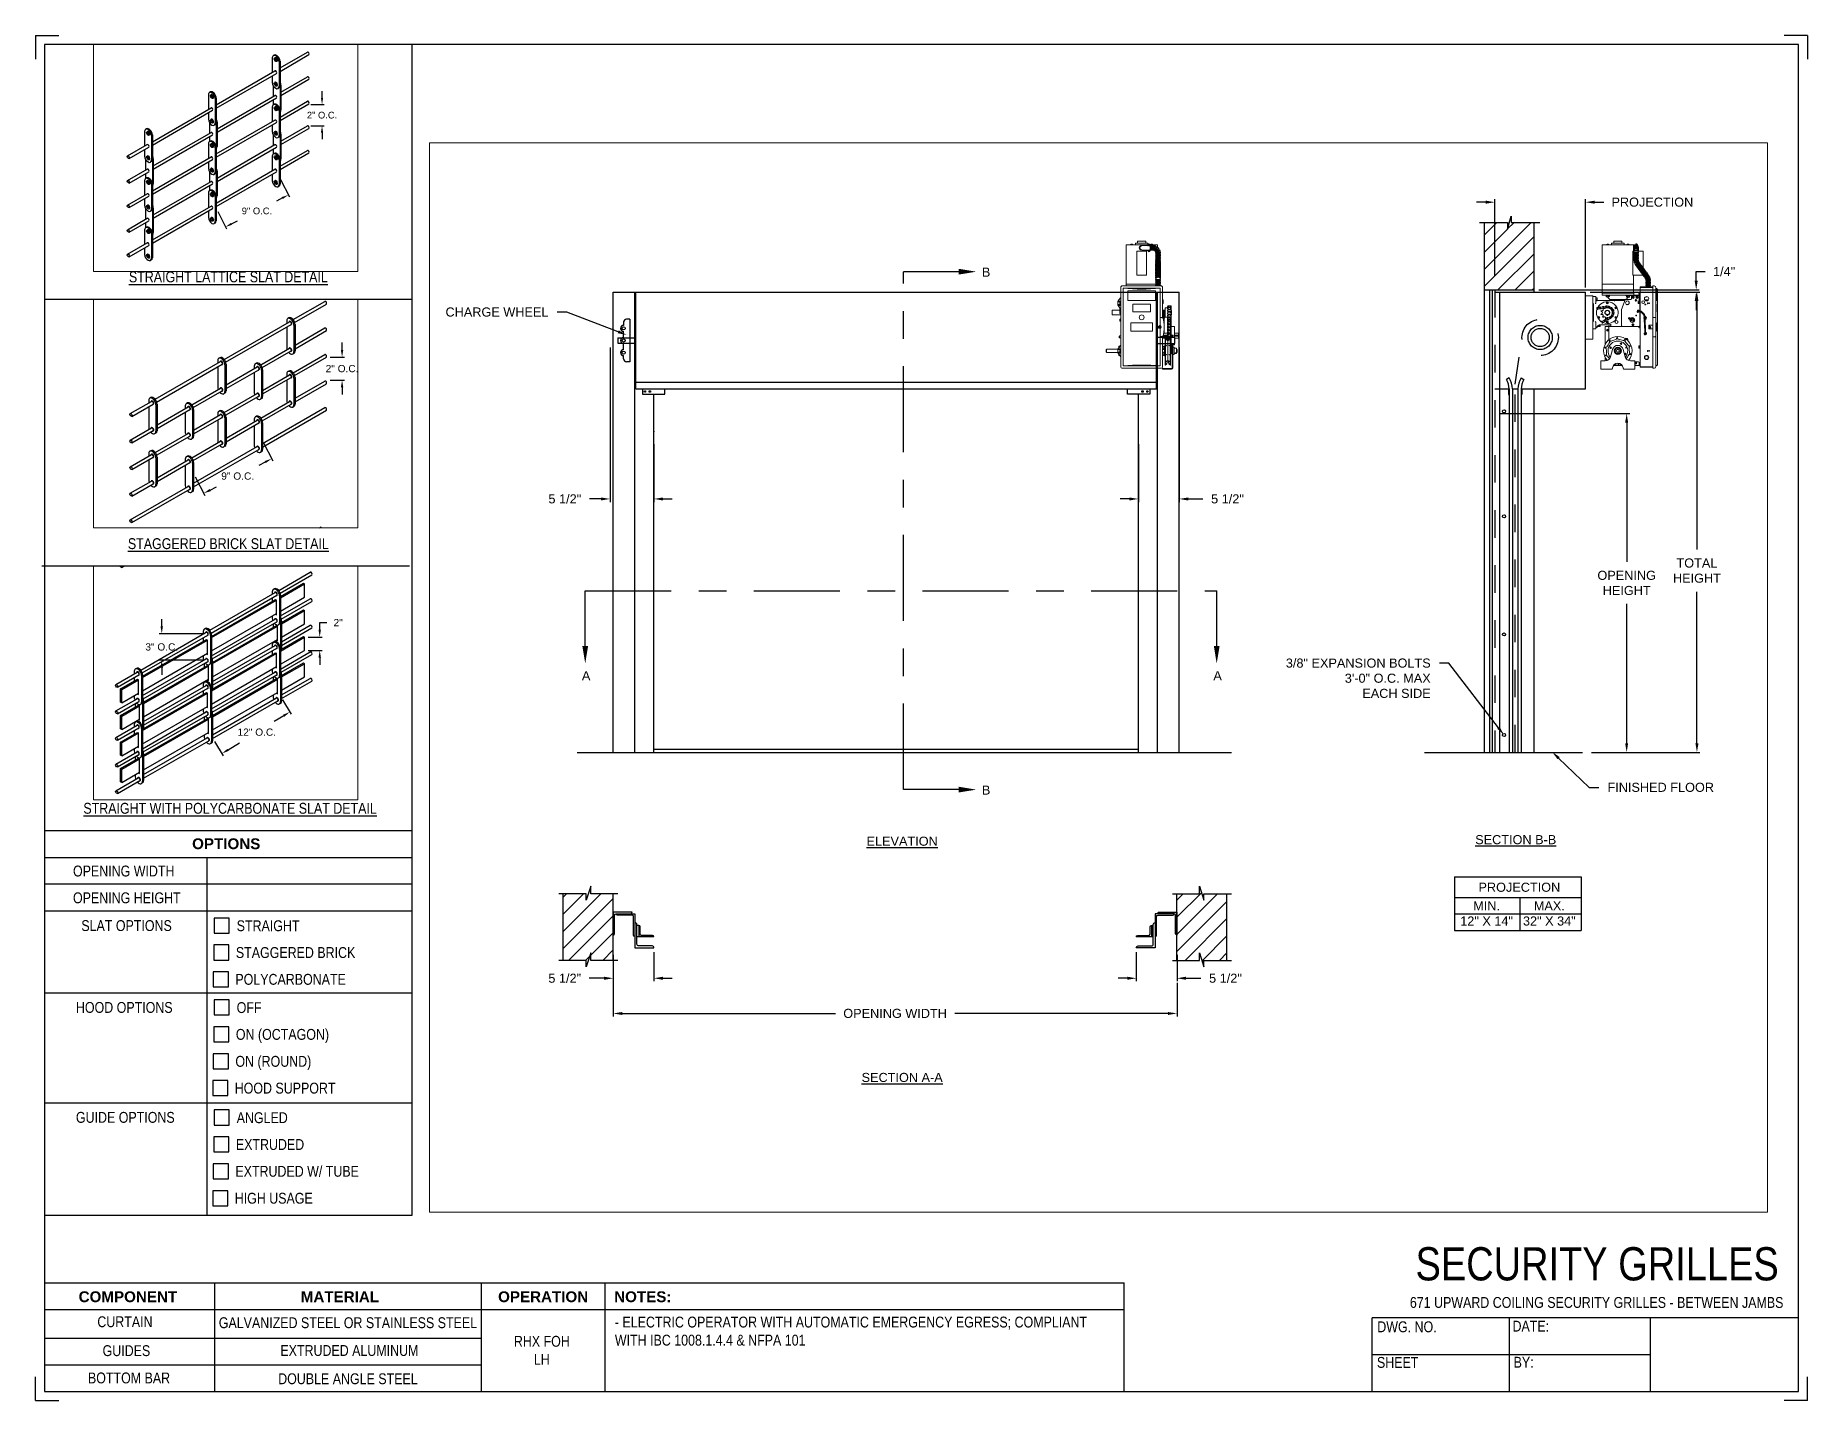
# Paper-space layout '671 RHX FOH RH' of a CAD drawing. Header units: inches. Extents: x 0.1 to 10.9, y 0.1 to 8.4.
# The model-space entities are those that its viewports show. They can reach past a viewport. Long polylines and large blocks are cut down to what shows.
import ezdxf
from ezdxf import colors
from ezdxf.entities.mleader import LeaderData, LeaderLine
from ezdxf.math import Vec2, Vec3

# ---------------------------------------------------------------- set-up
doc = ezdxf.new("R2010")
doc.units = ezdxf.units.IN
doc.header["$LTSCALE"] = 0.25
doc.header["$MEASUREMENT"] = 0
for name, pattern in [('CENTER', [2, 1.25, -0.25, 0.25, -0.25]), ('HIDDEN', [0.375, 0.25, -0.125]), ('HIDDEN2', [0.1875, 0.125, -0.0625])]:
    doc.linetypes.add(name, pattern=pattern)
for name, color, linetype in [('ANNOTATIONS', 1, 'Continuous'), ('DETAILS', 4, 'Continuous'), ('RHX RH F.O.H.', 7, 'Continuous'), ('SECTION CUTS', 6, 'CENTER'), ('TITLE BLOCK', 7, 'Continuous')]:
    doc.layers.add(name, color=color, linetype=linetype)
doc.styles.add('ARIAL', font='arial.ttf', dxfattribs={"height": 0.09375})
doc.styles.add('CADdetails-DIMENSIONS', font='ARIALN.TTF', dxfattribs={"height": 2.38})
doc.styles.get("Standard").update_dxf_attribs({"font": 'romans.shx'})
doc.dimstyles.new('STANDARD$0', dxfattribs={"dimtxt": 0.09375, "dimasz": 0.09375, "dimexe": 0.03125, "dimexo": 0.046875, "dimgap": 0.09, "dimtad": 0, "dimtih": 1, "dimtoh": 1, "dimdec": 4, "dimzin": 0, "dimdsep": 46, "dimtxsty": 'ARIAL', "dimcen": 0.09, "dimadec": 0, "dimazin": 0, "dimtfac": 1, "dimtdec": 4, "dimtofl": 0, "dimtmove": 0, "dimatfit": 1, "dimfxl": 1, "dimtolj": 1, "dimtzin": 0, "dimarcsym": 0})
pattern_1 = [(45, (7.58987, -56.04494), (-0.08838835, 0.08838835), [])]

psp = doc.layouts.new('671 RHX FOH RH')

# ---------------------------------------------------------------- texts
at = {"layer": 'TITLE BLOCK', "style": 'CADdetails-DIMENSIONS'}
for s, insert, char_height, width, attachment_point in [('{\\LSTRAIGHT LATTICE SLAT DETAIL}', (1.248, 6.981), 0.06641, 1.75949, 2), ('{\\LSTAGGERED BRICK SLAT DETAIL}', (1.248, 5.348), 0.06641, 1.75949, 2), ('{\\L STRAIGHT WITH POLYCARBONATE SLAT DETAIL}', (1.248, 3.728), 0.06641, 1.94889, 2), ('{\\fArial|b1|i0|c0|p34;OPTIONS}', (1.235, 3.511), 0.06641, 1.75949, 2), ('OPENING WIDTH', (0.297, 3.344), 0.06641, 1.30693, 1), ('OPENING HEIGHT', (0.297, 3.18), 0.06641, 1.30693, 1), ('SLAT OPTIONS', (0.348, 3.01), 0.06641, 1.30693, 1), ('STRAIGHT', (1.299, 3.009), 0.0664, 1.23928, 1), ('STAGGERED BRICK', (1.294, 2.845), 0.06641, 1.53035, 1), ('POLYCARBONATE', (1.291, 2.681), 0.06641, 1.53035, 1), ('HOOD OPTIONS', (0.315, 2.509), 0.06641, 1.30693, 1), ('OFF', (1.299, 2.508), 0.0664, 1.23928, 1), ('ON (OCTAGON)', (1.294, 2.344), 0.06641, 1.53035, 1), ('ON (ROUND)', (1.291, 2.179), 0.0664, 1.53035, 1), ('HOOD SUPPORT', (1.287, 2.015), 0.06641, 1.53035, 1), ('GUIDE OPTIONS', (0.315, 1.836), 0.06641, 1.30693, 1), ('ANGLED', (1.299, 1.834), 0.0664, 1.23928, 1), ('EXTRUDED', (1.294, 1.67), 0.0664, 1.53035, 1), ('EXTRUDED W/ TUBE', (1.291, 1.506), 0.06641, 1.53035, 1), ('HIGH USAGE', (1.287, 1.341), 0.0664, 1.53035, 1), ('\\A1;\\pxqc;SECURITY GRILLES', (10.979, 1.008), 0.20312, 2.70386, 3), ('{\\fArial|b1|i0|c0|p34;COMPONENT}', (0.633, 0.738), 0.06641, 1.75949, 2), ('{\\fArial|b1|i0|c0|p34;MATERIAL}', (1.931, 0.738), 0.06641, 1.75949, 2), ('{\\fArial|b1|i0|c0|p34;OPERATION}', (3.175, 0.738), 0.06641, 1.75949, 2), ('{\\fArial|b1|i0|c0|p34;NOTES:}', (3.785, 0.738), 0.06641, 1.75949, 2), ('671 UPWARD COILING SECURITY GRILLES - BETWEEN JAMBS', (9.624, 0.703), 0.06641, 2.79915, 2), ('CURTAIN', (0.615, 0.585), 0.0664, 1.75949, 2), ('GALVANIZED STEEL OR STAINLESS STEEL', (1.98, 0.579), 0.06641, 1.75949, 2), ('\\pxql,t2;- ELECTRIC OPERATOR WITH AUTOMATIC EMERGENCY EGRESS; COMPLIANT WITH IBC 1008.1.4.4 & NFPA 101', (5.111, 0.583), 0.066406, 2.9937, 2), ('DWG. NO.', (8.463, 0.554), 0.0664, 1.75949, 2), ('DATE:', (9.221, 0.558), 0.0664, 1.75949, 2), ('\\pxqc;\\PRHX FOH LH', (3.167, 0.576), 0.0664, 0.40286, 2), ('GUIDES', (0.624, 0.408), 0.0664, 1.75949, 2), ('EXTRUDED ALUMINUM', (1.989, 0.409), 0.06641, 1.75949, 2), ('SHEET', (8.406, 0.336), 0.0664, 1.75949, 2), ('BY:', (9.177, 0.337), 0.0664, 1.75949, 2), ('BOTTOM BAR', (0.64, 0.241), 0.0664, 1.75949, 2), ('DOUBLE ANGLE STEEL ', (1.98, 0.236), 0.06641, 1.75949, 2)]:
    psp.add_mtext(s, dxfattribs=dict(at, insert=insert, char_height=char_height, width=width, attachment_point=attachment_point))

msp = doc.modelspace()

# ---------------------------------------------------------------- texts
at = {"layer": 'ANNOTATIONS', "char_height": 0.09375, "attachment_point": 2, "style": 'ARIAL'}
for s, insert, width in [('{\\LELEVATION}', (204.24975, 199.79033), 3.0834986), ('{\\LSECTION B-B}', (210.58116, 199.80629), 1.3823677), ('{\\LSECTION A-A}', (204.24975, 197.3525), 1.3823677)]:
    msp.add_mtext(s, dxfattribs=dict(at, insert=insert, width=width))
for s, width, insert in [('PROJECTION ', 1.7594917, (210.61861, 199.31525)), ('MIN.\\P12" X 14" ', 0.6711642, (210.28049, 199.12326)), ('MAX.\\P32" X 34"', 0.6567117, (210.92792, 199.12326))]:
    msp.add_mtext_dynamic_manual_height_columns(s, width=width, gutter_width=1.36268, heights=[0], dxfattribs=dict(at, insert=insert))
at = {"layer": 'SECTION CUTS', "style": 'ARIAL'}
for s, p in [('B', (205.07242, 205.56807)), ('A', (200.94509, 201.40396)), ('A', (207.46104, 201.40396)), ('B', (205.07242, 200.22386))]:
    msp.add_text(s, height=0.09375, dxfattribs=at).set_placement(p)

# ---------------------------------------------------------------- blocks, each defined once
blk = doc.blocks.new('*D22')
at = {"layer": 'ANNOTATIONS', "color": 0, "lineweight": -2, "transparency": 16777216}
for p, q in [((210.411, 204.156), (211.757, 204.156)), ((211.726, 204.063), (211.726, 202.626)), ((211.726, 200.754), (211.726, 202.191)), ((211.364, 200.66), (211.757, 200.66))]:
    blk.add_line(p, q, dxfattribs=at)
at = {"layer": 'ANNOTATIONS', "color": 0, "transparency": 16777216}
for points in [[(211.71, 204.063), (211.741, 204.063), (211.726, 204.156)], [(211.71, 200.754), (211.741, 200.754), (211.726, 200.66)]]:
    blk.add_solid(points, dxfattribs=at)
at = {"layer": 'defpoints', "color": 0, "transparency": 16777216}
for p in [(210.364, 204.156), (211.726, 204.156), (211.318, 200.66)]:
    blk.add_point(p, dxfattribs=at)
at = {"layer": 'ANNOTATIONS', "color": 0, "transparency": 16777216, "insert": (211.726, 202.408), "char_height": 0.09375, "attachment_point": 5, "style": 'ARIAL'}
blk.add_mtext('\\A1;OPENING \\PHEIGHT', dxfattribs=at)
blk = doc.blocks.new('*D23')
at = {"layer": 'ANNOTATIONS', "color": 0, "lineweight": -2, "transparency": 16777216}
for p, q in [((211.349, 205.41), (212.482, 205.41)), ((212.451, 205.316), (212.451, 202.752)), ((212.451, 200.754), (212.451, 202.317)), ((211.364, 200.66), (212.482, 200.66))]:
    blk.add_line(p, q, dxfattribs=at)
at = {"layer": 'ANNOTATIONS', "color": 0, "transparency": 16777216}
for points in [[(212.435, 205.316), (212.467, 205.316), (212.451, 205.41)], [(212.435, 200.754), (212.467, 200.754), (212.451, 200.66)]]:
    blk.add_solid(points, dxfattribs=at)
at = {"layer": 'defpoints', "color": 0, "transparency": 16777216}
for p in [(211.302, 205.41), (211.318, 200.66), (212.451, 200.66)]:
    blk.add_point(p, dxfattribs=at)
at = {"layer": 'ANNOTATIONS', "color": 0, "transparency": 16777216, "insert": (212.451, 202.535), "char_height": 0.0938, "attachment_point": 5, "style": 'ARIAL'}
blk.add_mtext('\\A1;TOTAL\\PHEIGHT', dxfattribs=at)
blk = doc.blocks.new('*D24')
at = {"layer": 'ANNOTATIONS', "color": 0, "lineweight": -2, "transparency": 16777216}
for p, q in [((210.271, 206.337), (210.177, 206.337)), ((210.364, 205.572), (210.364, 206.368)), ((211.302, 205.457), (211.302, 206.368)), ((211.396, 206.337), (211.489, 206.337))]:
    blk.add_line(p, q, dxfattribs=at)
at = {"layer": 'ANNOTATIONS', "color": 0, "transparency": 16777216}
for points in [[(210.271, 206.353), (210.271, 206.321), (210.364, 206.337)], [(211.396, 206.353), (211.396, 206.321), (211.302, 206.337)]]:
    blk.add_solid(points, dxfattribs=at)
at = {"layer": 'defpoints', "color": 0, "transparency": 16777216}
for p in [(211.302, 206.337), (210.364, 205.525), (211.302, 205.41)]:
    blk.add_point(p, dxfattribs=at)
at = {"layer": 'ANNOTATIONS', "color": 0, "transparency": 16777216, "insert": (211.991, 206.337), "char_height": 0.09375, "attachment_point": 5, "style": 'ARIAL'}
blk.add_mtext('\\A1;PROJECTION', dxfattribs=at)
blk = doc.blocks.new('*D25')
at = {"layer": 'ANNOTATIONS', "color": 0, "lineweight": -2, "transparency": 16777216}
for p, q in [((201.688, 198.597), (201.688, 198.298)), ((201.268, 198.571), (201.268, 198.298)), ((201.174, 198.329), (201.021, 198.329)), ((201.782, 198.329), (201.876, 198.329))]:
    blk.add_line(p, q, dxfattribs=at)
at = {"layer": 'ANNOTATIONS', "color": 0, "transparency": 16777216}
for points in [[(201.174, 198.345), (201.174, 198.313), (201.268, 198.329)], [(201.782, 198.345), (201.782, 198.313), (201.688, 198.329)]]:
    blk.add_solid(points, dxfattribs=at)
at = {"layer": 'defpoints', "color": 0, "transparency": 16777216}
for p in [(201.268, 198.618), (201.688, 198.643), (201.268, 198.329)]:
    blk.add_point(p, dxfattribs=at)
at = {"layer": 'ANNOTATIONS', "color": 0, "transparency": 16777216, "insert": (200.768, 198.329), "char_height": 0.0938, "attachment_point": 5, "style": 'ARIAL'}
blk.add_mtext('\\A1;5 1/2"', dxfattribs=at)
blk = doc.blocks.new('*D26')
at = {"layer": 'ANNOTATIONS', "color": 0, "lineweight": -2, "transparency": 16777216}
for p, q in [((212.443, 205.526), (212.443, 205.621)), ((212.443, 205.621), (212.537, 205.621)), ((210.818, 205.432), (212.474, 205.432)), ((211.349, 205.41), (212.474, 205.41)), ((212.443, 205.316), (212.443, 205.222))]:
    blk.add_line(p, q, dxfattribs=at)
at = {"layer": 'ANNOTATIONS', "color": 0, "transparency": 16777216}
for points in [[(212.428, 205.526), (212.459, 205.526), (212.443, 205.432)], [(212.428, 205.316), (212.459, 205.316), (212.443, 205.41)]]:
    blk.add_solid(points, dxfattribs=at)
at = {"layer": 'defpoints', "color": 0, "transparency": 16777216}
for p in [(210.771, 205.432), (211.302, 205.41), (212.443, 205.432)]:
    blk.add_point(p, dxfattribs=at)
at = {"layer": 'ANNOTATIONS', "color": 0, "transparency": 16777216, "insert": (212.731, 205.621), "char_height": 0.0938, "attachment_point": 5, "style": 'ARIAL'}
blk.add_mtext('\\A1;1/4"', dxfattribs=at)
blk = doc.blocks.new('*D9')
at = {"layer": 'ANNOTATIONS', "color": 0, "lineweight": -2, "transparency": 16777216}
for p, q in [((206.666, 198.597), (206.666, 198.298)), ((207.086, 198.571), (207.086, 198.298)), ((206.572, 198.329), (206.478, 198.329)), ((207.179, 198.329), (207.333, 198.329))]:
    blk.add_line(p, q, dxfattribs=at)
at = {"layer": 'ANNOTATIONS', "color": 0, "transparency": 16777216}
for points in [[(206.572, 198.345), (206.572, 198.313), (206.666, 198.329)], [(207.179, 198.345), (207.179, 198.313), (207.086, 198.329)]]:
    blk.add_solid(points, dxfattribs=at)
at = {"layer": 'defpoints', "color": 0, "transparency": 16777216}
for p in [(206.666, 198.643), (207.086, 198.618), (207.086, 198.329)]:
    blk.add_point(p, dxfattribs=at)
at = {"layer": 'ANNOTATIONS', "color": 0, "transparency": 16777216, "insert": (207.586, 198.329), "char_height": 0.0938, "attachment_point": 5, "style": 'ARIAL'}
blk.add_mtext('\\A1;5 1/2"', dxfattribs=at)
blk = doc.blocks.new('*D10')
at = {"layer": 'ANNOTATIONS', "color": 0, "lineweight": -2, "transparency": 16777216}
for p, q in [((201.236, 204.837), (201.236, 203.243)), ((201.688, 203.841), (201.688, 203.243)), ((201.142, 203.275), (201.022, 203.275)), ((201.782, 203.275), (201.876, 203.275))]:
    blk.add_line(p, q, dxfattribs=at)
at = {"layer": 'ANNOTATIONS', "color": 0, "transparency": 16777216}
for points in [[(201.142, 203.29), (201.142, 203.259), (201.236, 203.275)], [(201.782, 203.29), (201.782, 203.259), (201.688, 203.275)]]:
    blk.add_solid(points, dxfattribs=at)
at = {"layer": 'defpoints', "color": 0, "transparency": 16777216}
for p in [(201.236, 204.884), (201.688, 203.888), (201.236, 203.275)]:
    blk.add_point(p, dxfattribs=at)
at = {"layer": 'ANNOTATIONS', "color": 0, "transparency": 16777216, "insert": (200.769, 203.275), "char_height": 0.0938, "attachment_point": 5, "style": 'ARIAL'}
blk.add_mtext('\\A1;5 1/2"', dxfattribs=at)
blk = doc.blocks.new('*D11')
at = {"layer": 'ANNOTATIONS', "color": 0, "lineweight": -2, "transparency": 16777216}
for p, q in [((207.108, 204.837), (207.108, 203.243)), ((206.688, 203.841), (206.688, 203.243)), ((206.594, 203.275), (206.501, 203.275)), ((207.202, 203.275), (207.354, 203.275))]:
    blk.add_line(p, q, dxfattribs=at)
at = {"layer": 'ANNOTATIONS', "color": 0, "transparency": 16777216}
for points in [[(206.594, 203.29), (206.594, 203.259), (206.688, 203.275)], [(207.202, 203.29), (207.202, 203.259), (207.108, 203.275)]]:
    blk.add_solid(points, dxfattribs=at)
at = {"layer": 'defpoints', "color": 0, "transparency": 16777216}
for p in [(207.108, 204.884), (206.688, 203.888), (207.108, 203.275)]:
    blk.add_point(p, dxfattribs=at)
at = {"layer": 'ANNOTATIONS', "color": 0, "transparency": 16777216, "insert": (207.607, 203.275), "char_height": 0.0938, "attachment_point": 5, "style": 'ARIAL'}
blk.add_mtext('\\A1;5 1/2"', dxfattribs=at)
blk = doc.blocks.new('*D12')
at = {"layer": 'ANNOTATIONS', "color": 0, "lineweight": -2, "transparency": 16777216}
for p, q in [((201.268, 198.427), (201.268, 197.934)), ((207.086, 198.282), (207.086, 197.934)), ((201.362, 197.966), (203.561, 197.966)), ((206.992, 197.966), (204.793, 197.966))]:
    blk.add_line(p, q, dxfattribs=at)
at = {"layer": 'ANNOTATIONS', "color": 0, "transparency": 16777216}
for points in [[(201.362, 197.981), (201.362, 197.95), (201.268, 197.966)], [(206.992, 197.981), (206.992, 197.95), (207.086, 197.966)]]:
    blk.add_solid(points, dxfattribs=at)
at = {"layer": 'defpoints', "color": 0, "transparency": 16777216}
for p in [(201.268, 198.474), (207.086, 198.329), (207.086, 197.966)]:
    blk.add_point(p, dxfattribs=at)
at = {"layer": 'ANNOTATIONS', "color": 0, "transparency": 16777216, "insert": (204.177, 197.966), "char_height": 0.09375, "attachment_point": 5, "style": 'ARIAL'}
blk.add_mtext('\\A1;OPENING WIDTH', dxfattribs=at)
blk = doc.blocks.new('*D114')
at = {"layer": 'ANNOTATIONS', "color": 0, "lineweight": -2, "transparency": 16777216}
for p, q in [((197.198, 202.782), (197.321, 202.539)), ((197.223, 202.525), (197.139, 202.482)), ((196.318, 202.335), (196.441, 202.092)), ((196.511, 202.162), (196.594, 202.205))]:
    blk.add_line(p, q, dxfattribs=at)
at = {"layer": 'ANNOTATIONS', "color": 0, "transparency": 16777216}
for points in [[(197.216, 202.538), (197.23, 202.511), (197.307, 202.567)], [(196.504, 202.176), (196.518, 202.148), (196.427, 202.12)]]:
    blk.add_solid(points, dxfattribs=at)
at = {"layer": 'defpoints', "color": 0, "transparency": 16777216}
for p in [(197.176, 202.823), (197.307, 202.567), (196.297, 202.376)]:
    blk.add_point(p, dxfattribs=at)
at = {"layer": 'ANNOTATIONS', "color": 0, "transparency": 16777216, "insert": (196.867, 202.343), "char_height": 0.09375, "attachment_point": 5, "style": 'ARIAL'}
blk.add_mtext('\\A1;9" O.C.', dxfattribs=at)
blk = doc.blocks.new('*D115')
at = {"layer": 'ANNOTATIONS', "color": 0, "lineweight": -2, "transparency": 16777216}
for p, q in [((197.778, 203.925), (197.778, 204.019)), ((197.622, 203.831), (197.809, 203.831)), ((197.622, 203.534), (197.809, 203.534)), ((197.778, 203.44), (197.778, 203.347))]:
    blk.add_line(p, q, dxfattribs=at)
at = {"layer": 'ANNOTATIONS', "color": 0, "transparency": 16777216}
for points in [[(197.762, 203.925), (197.793, 203.925), (197.778, 203.831)], [(197.762, 203.44), (197.793, 203.44), (197.778, 203.534)]]:
    blk.add_solid(points, dxfattribs=at)
at = {"layer": 'defpoints', "color": 0, "transparency": 16777216}
for p in [(197.575, 203.831), (197.778, 203.831), (197.575, 203.534)]:
    blk.add_point(p, dxfattribs=at)
at = {"layer": 'ANNOTATIONS', "color": 0, "transparency": 16777216, "insert": (197.778, 203.683), "char_height": 0.09375, "attachment_point": 5, "style": 'ARIAL'}
blk.add_mtext('\\A1;2" O.C.', dxfattribs=at)
blk = doc.blocks.new('*D116')
at = {"layer": 'ANNOTATIONS', "color": 0, "lineweight": -2, "transparency": 16777216}
for p, q in [((196.907, 199.655), (197.03, 199.412)), ((196.932, 199.397), (196.848, 199.355)), ((196.027, 199.207), (196.15, 198.965)), ((196.22, 199.035), (196.303, 199.078))]:
    blk.add_line(p, q, dxfattribs=at)
at = {"layer": 'ANNOTATIONS', "color": 0, "transparency": 16777216}
for points in [[(196.925, 199.411), (196.939, 199.384), (197.016, 199.44)], [(196.213, 199.049), (196.227, 199.021), (196.136, 198.993)]]:
    blk.add_solid(points, dxfattribs=at)
at = {"layer": 'defpoints', "color": 0, "transparency": 16777216}
for p in [(196.885, 199.696), (197.016, 199.44), (196.006, 199.249)]:
    blk.add_point(p, dxfattribs=at)
at = {"layer": 'ANNOTATIONS', "color": 0, "transparency": 16777216, "insert": (196.576, 199.216), "char_height": 0.09375, "attachment_point": 5, "style": 'ARIAL'}
blk.add_mtext('\\A1;9" O.C.', dxfattribs=at)
blk = doc.blocks.new('*D117')
at = {"layer": 'ANNOTATIONS', "color": 0, "lineweight": -2, "transparency": 16777216}
for p, q in [((197.927, 200.849), (197.927, 200.943)), ((197.771, 200.755), (197.958, 200.755)), ((197.771, 200.458), (197.958, 200.458)), ((197.927, 200.364), (197.927, 200.271))]:
    blk.add_line(p, q, dxfattribs=at)
at = {"layer": 'ANNOTATIONS', "color": 0, "transparency": 16777216}
for points in [[(197.912, 200.849), (197.943, 200.849), (197.927, 200.755)], [(197.912, 200.364), (197.943, 200.364), (197.927, 200.458)]]:
    blk.add_solid(points, dxfattribs=at)
at = {"layer": 'defpoints', "color": 0, "transparency": 16777216}
for p in [(197.724, 200.755), (197.927, 200.755), (197.724, 200.458)]:
    blk.add_point(p, dxfattribs=at)
at = {"layer": 'ANNOTATIONS', "color": 0, "transparency": 16777216, "insert": (197.927, 200.607), "char_height": 0.09375, "attachment_point": 5, "style": 'ARIAL'}
blk.add_mtext('\\A1;2" O.C.', dxfattribs=at)
blk = doc.blocks.new('*D118')
at = {"layer": 'ANNOTATIONS', "color": 0, "lineweight": -2, "transparency": 16777216}
for p, q in [((197.285, 196.899), (197.398, 196.716)), ((197.301, 196.694), (197.179, 196.619)), ((196.406, 196.36), (196.518, 196.177)), ((196.582, 196.253), (196.727, 196.342))]:
    blk.add_line(p, q, dxfattribs=at)
at = {"layer": 'ANNOTATIONS', "color": 0, "transparency": 16777216}
for points in [[(197.293, 196.707), (197.309, 196.681), (197.381, 196.743)], [(196.573, 196.266), (196.59, 196.24), (196.502, 196.204)]]:
    blk.add_solid(points, dxfattribs=at)
at = {"layer": 'defpoints', "color": 0, "transparency": 16777216}
for p in [(197.261, 196.939), (197.381, 196.743), (196.381, 196.4)]:
    blk.add_point(p, dxfattribs=at)
at = {"layer": 'ANNOTATIONS', "color": 0, "transparency": 16777216, "insert": (196.953, 196.481), "char_height": 0.09375, "attachment_point": 5, "style": 'ARIAL'}
blk.add_mtext('\\A1;12" O.C.', dxfattribs=at)
blk = doc.blocks.new('*D119')
at = {"layer": 'ANNOTATIONS', "color": 0, "lineweight": -2, "transparency": 16777216}
for p, q in [((197.767, 197.806), (197.767, 197.899)), ((197.767, 197.899), (197.861, 197.899)), ((197.619, 197.712), (197.798, 197.712)), ((197.619, 197.54), (197.798, 197.54)), ((197.767, 197.446), (197.767, 197.352))]:
    blk.add_line(p, q, dxfattribs=at)
at = {"layer": 'ANNOTATIONS', "color": 0, "transparency": 16777216}
for points in [[(197.752, 197.806), (197.783, 197.806), (197.767, 197.712)], [(197.752, 197.446), (197.783, 197.446), (197.767, 197.54)]]:
    blk.add_solid(points, dxfattribs=at)
at = {"layer": 'defpoints', "color": 0, "transparency": 16777216}
for p in [(197.572, 197.712), (197.767, 197.712), (197.572, 197.54)]:
    blk.add_point(p, dxfattribs=at)
at = {"layer": 'ANNOTATIONS', "color": 0, "transparency": 16777216, "insert": (198.006, 197.899), "char_height": 0.0938, "attachment_point": 5, "style": 'ARIAL'}
blk.add_mtext('\\A1;2"', dxfattribs=at)
blk = doc.blocks.new('*D120')
at = {"layer": 'ANNOTATIONS', "color": 0, "lineweight": -2, "transparency": 16777216}
for p, q in [((195.723, 197.85), (195.723, 197.943)), ((196.277, 197.756), (195.691, 197.756)), ((196.277, 197.412), (195.691, 197.412)), ((195.723, 197.318), (195.723, 197.225))]:
    blk.add_line(p, q, dxfattribs=at)
at = {"layer": 'ANNOTATIONS', "color": 0, "transparency": 16777216}
for points in [[(195.707, 197.85), (195.738, 197.85), (195.723, 197.756)], [(195.707, 197.318), (195.738, 197.318), (195.723, 197.412)]]:
    blk.add_solid(points, dxfattribs=at)
at = {"layer": 'defpoints', "color": 0, "transparency": 16777216}
for p in [(196.324, 197.756), (195.723, 197.412), (196.324, 197.412)]:
    blk.add_point(p, dxfattribs=at)
at = {"layer": 'ANNOTATIONS', "color": 0, "transparency": 16777216, "insert": (195.723, 197.584), "char_height": 0.09375, "attachment_point": 5, "style": 'ARIAL'}
blk.add_mtext('\\A1;3" O.C.', dxfattribs=at)

# ---------------------------------------------------------------- dimensions: what is measured, and where the dimension line sits
at = {"layer": 'ANNOTATIONS'}
for base, p1, p2, text, picture, middle in [((211.30198, 206.337), (210.36448, 205.52483), (211.30198, 205.40979), 'PROJECTION', '*D24', (211.99109, 206.337)), ((207.1082, 203.27459), (206.68813, 203.88797), (207.1082, 204.88384), '5 1/2"', '*D11', (207.60699, 203.27459)), ((207.0857, 198.32903), (206.66563, 198.64345), (207.0857, 198.61832), '5 1/2"', '*D9', (207.5857, 198.32903)), ((207.0857, 197.96557), (201.26806, 198.47368), (207.0857, 198.32903), 'OPENING WIDTH', '*D12', (204.17688, 197.96557))]:
    dim = msp.add_linear_dim(base=base, p1=p1, p2=p2, text=text, dimstyle='STANDARD$0', dxfattribs=at)
    dim.commit()
    dim.dimension.update_dxf_attribs({"geometry": picture, "text_midpoint": middle, "dimtype": 160})
for base, p1, p2, angle, text, picture, middle, dimtype in [((212.44323, 205.43201), (211.30198, 205.40979), (210.77073, 205.43201), 90, '1/4"', '*D26', (212.73106, 205.6213), 160), ((212.45104, 200.65979), (211.30198, 205.40979), (211.3176, 200.65979), 90, 'TOTAL\\PHEIGHT', '*D23', (212.45104, 202.53479), 160), ((201.2357, 203.27459), (201.68813, 203.88797), (201.2357, 204.88384), 180, '5 1/2"', '*D10', (200.76927, 203.27459), 160), ((201.26806, 198.32903), (201.68813, 198.64345), (201.26806, 198.61832), 180, '5 1/2"', '*D25', (200.76806, 198.32903), 160), ((197.38118, 196.74301), (196.3813, 196.40033), (197.26091, 196.9393), 31.49751, '12" O.C.', '*D118', (196.95303, 196.48066), 161)]:
    dim = msp.add_linear_dim(base=base, p1=p1, p2=p2, angle=angle, text=text, dimstyle='STANDARD$0', dxfattribs=at)
    dim.commit()
    dim.dimension.update_dxf_attribs({"geometry": picture, "text_midpoint": middle, "dimtype": dimtype})
for base, p1, p2, text, picture, middle in [((211.72555, 204.15643), (211.3176, 200.65979), (210.36448, 204.15643), 'OPENING \\PHEIGHT', '*D22', (211.72555, 202.40811)), ((197.77777, 203.83141), (197.57463, 203.53418), (197.57463, 203.83141), '2" O.C.', '*D115', (197.77777, 203.6828)), ((197.9272, 200.75548), (197.72407, 200.45824), (197.72407, 200.75548), '2" O.C.', '*D117', (197.9272, 200.60686)), ((195.72267, 197.41201), (196.32413, 197.75576), (196.32413, 197.41201), '3" O.C.', '*D120', (195.72267, 197.58389))]:
    dim = msp.add_linear_dim(base=base, p1=p1, p2=p2, angle=90, text=text, dimstyle='STANDARD$0', dxfattribs=at)
    dim.commit()
    dim.dimension.update_dxf_attribs({"geometry": picture, "text_midpoint": middle})
for p1, p2, distance, text, picture, middle in [((196.29672, 202.37636), (197.17633, 202.82346), -0.28764, '9" O.C.', '*D114', (196.86685, 202.34349)), ((196.00571, 199.24923), (196.88532, 199.69633), -0.28764, '9" O.C.', '*D116', (196.57585, 199.21637)), ((197.57238, 197.53969), (197.57238, 197.71186), -0.19474, '2"', '*D119', (198.00555, 197.89936))]:
    dim = msp.add_aligned_dim(p1=p1, p2=p2, distance=distance, text=text, dimstyle='STANDARD$0', dxfattribs=at)
    dim.commit()
    dim.dimension.update_dxf_attribs({"geometry": picture, "text_midpoint": middle})

# ---------------------------------------------------------------- hatches: boundary and pattern name
at = {"layer": 'RHX RH F.O.H.', "linetype": 'Continuous'}
h = msp.add_hatch(dxfattribs=at)
h.set_pattern_fill('ANSI31', color=256, style=0)
h.set_pattern_definition([(45, (8.14122, -56.04494), (-0.08838835, 0.08838835), [])])
h.paths.add_polyline_path([(210.77073, 205.39321), (210.77073, 206.12781), (210.53423, 206.12781), (210.53423, 206.19246), (210.49582, 206.05911), (210.49582, 206.12781), (210.2551, 206.12781), (210.2551, 205.57751)])
h.paths.add_polyline_path([(210.2551, 205.57751), (210.2551, 205.43201), (210.77073, 205.43201), (210.77073, 205.37945), (210.77073, 205.39321)])
at = {"layer": 'RHX RH F.O.H.'}
h = msp.add_hatch(dxfattribs=at)
h.set_pattern_fill('ANSI31', color=256, style=0)
h.set_pattern_definition(pattern_1)
h.paths.add_polyline_path([(200.98964, 199.13614), (200.98964, 199.20025), (200.75243, 199.20025), (200.75243, 198.51275), (200.98964, 198.51275), (200.98964, 198.44864), (201.03654, 198.59071), (201.03654, 198.51275), (201.26806, 198.51275), (201.26806, 199.20025), (201.03654, 199.20025), (201.03654, 199.27821)])
h = msp.add_hatch(dxfattribs=at)
h.set_pattern_fill('ANSI31', color=256, style=0)
h.set_pattern_definition(pattern_1)
h.paths.add_polyline_path([(207.36412, 199.13614), (207.36412, 199.20025), (207.60132, 199.20025), (207.60132, 198.51275), (207.36412, 198.51275), (207.36412, 198.44864), (207.31722, 198.59071), (207.31722, 198.51275), (207.0857, 198.51275), (207.0857, 199.20025), (207.31722, 199.20025), (207.31722, 199.27821)])

# ---------------------------------------------------------------- linework, layer by layer
at = {"layer": 'ANNOTATIONS'}
for p, q in [((209.94992, 199.37468), (209.94992, 198.82331)), ((209.94992, 199.37468), (211.25769, 199.37468)), ((211.25769, 199.37468), (211.25769, 198.82331)), ((209.94992, 199.16321), (211.25769, 199.16321)), ((210.62277, 199.16321), (210.62277, 198.82331)), ((209.94992, 198.99326), (211.25769, 198.99326)), ((209.94992, 198.82331), (211.25769, 198.82331))]:
    msp.add_line(p, q, dxfattribs=at)
at = {"layer": 'DETAILS'}
for p, q in [((197.08233, 204.48534), (197.08233, 204.2812)), ((197.10958, 204.52355), (197.0961, 204.51577)), ((197.12144, 204.48646), (197.11512, 204.48282)), ((197.14986, 204.43725), (197.14353, 204.43361)), ((197.18981, 204.34325), (197.57463, 204.56543)), ((197.18981, 204.29643), (197.59491, 204.53032)), ((197.18981, 204.43886), (197.18981, 204.09511)), ((196.29672, 203.82762), (197.11919, 204.30248)), ((196.29672, 203.78081), (197.13947, 204.26737)), ((197.17633, 204.43108), (197.17633, 204.08733)), ((197.08233, 204.23438), (197.08233, 204.14159)), ((197.09581, 204.09577), (197.09581, 203.94523)), ((197.12144, 204.14271), (197.11512, 204.13907)), ((197.14986, 204.0935), (197.14353, 204.08986)), ((197.18975, 204.09259), (197.18975, 203.75424)), ((197.20323, 204.00725), (197.57463, 204.22168)), ((197.20323, 203.96044), (197.59491, 204.18657)), ((197.20323, 204.10286), (197.20323, 203.75911)), ((196.18924, 203.96972), (196.18924, 203.76557)), ((196.21649, 204.00793), (196.20301, 204.00014)), ((196.22835, 203.97084), (196.22203, 203.96719)), ((196.25677, 203.92163), (196.25045, 203.91798)), ((196.28324, 203.91545), (196.28324, 203.5717)), ((196.29672, 203.92323), (196.29672, 203.57948)), ((196.31015, 203.49163), (197.11919, 203.95873)), ((196.31015, 203.44481), (197.13947, 203.92362)), ((197.09581, 203.89842), (197.09581, 203.8284)), ((197.17604, 204.06468), (197.16256, 204.0569)), ((195.40363, 203.312), (196.2261, 203.78686)), ((195.40363, 203.26518), (196.24638, 203.75174)), ((196.18924, 203.71876), (196.18924, 203.62597)), ((197.08233, 203.79814), (197.08233, 203.594)), ((197.10958, 203.83635), (197.0961, 203.82857)), ((197.12144, 203.79926), (197.11512, 203.79561)), ((197.14986, 203.75005), (197.14353, 203.74641)), ((197.17633, 203.74388), (197.17633, 203.40013)), ((197.18981, 203.65605), (197.57463, 203.87823)), ((197.18981, 203.60923), (197.59491, 203.84312)), ((197.18981, 203.75166), (197.18981, 203.40791)), ((196.20272, 203.58015), (196.20272, 203.42961)), ((196.22835, 203.62709), (196.22203, 203.62344)), ((196.25677, 203.57788), (196.25045, 203.57423)), ((196.28295, 203.54906), (196.26947, 203.54128)), ((196.29667, 203.57696), (196.29667, 203.23861)), ((196.29672, 203.14042), (197.11919, 203.61528)), ((196.29672, 203.09361), (197.13947, 203.58017)), ((196.31015, 203.58724), (196.31015, 203.24349)), ((197.08233, 203.54718), (197.08233, 203.45439)), ((197.20323, 203.31975), (197.57463, 203.53418)), ((195.29615, 203.45409), (195.29615, 203.24995)), ((195.3234, 203.4923), (195.30992, 203.48452)), ((195.33527, 203.45521), (195.32895, 203.45157)), ((195.36368, 203.406), (195.35736, 203.40236)), ((195.39015, 203.39983), (195.39015, 203.05608)), ((195.40363, 203.40761), (195.40363, 203.06386)), ((195.41706, 202.976), (196.2261, 203.44311)), ((195.41706, 202.92919), (196.24638, 203.40799)), ((196.20272, 203.38279), (196.20272, 203.31278)), ((197.09581, 203.40827), (197.09581, 203.25773)), ((197.12144, 203.45551), (197.11512, 203.45186)), ((197.14986, 203.4063), (197.14353, 203.40266)), ((197.17604, 203.37748), (197.16256, 203.3697)), ((197.18975, 203.40509), (197.18975, 203.06674)), ((197.20323, 203.27294), (197.59491, 203.49907)), ((197.20323, 203.41536), (197.20323, 203.07161)), ((195.05775, 203.1123), (195.33302, 203.27123)), ((195.07802, 203.07719), (195.35329, 203.23612)), ((195.29615, 203.20313), (195.29615, 203.11034)), ((196.18924, 203.28252), (196.18924, 203.07837)), ((196.21649, 203.32073), (196.20301, 203.31294)), ((196.22835, 203.28364), (196.22203, 203.27999)), ((196.25677, 203.23443), (196.25045, 203.23078)), ((196.28324, 203.22825), (196.28324, 202.8845)), ((196.29672, 203.23603), (196.29672, 202.89228)), ((196.31015, 202.80413), (197.11919, 203.27123)), ((196.31015, 202.75731), (197.13947, 203.23612)), ((197.09581, 203.21092), (197.09581, 203.1409)), ((197.18981, 202.96825), (197.57463, 203.19043)), ((195.30963, 203.06452), (195.30963, 202.91398)), ((195.33527, 203.11146), (195.32895, 203.10782)), ((195.36368, 203.06225), (195.35736, 203.05861)), ((195.38986, 203.03343), (195.37638, 203.02565)), ((195.40358, 203.06134), (195.40358, 202.72299)), ((195.40363, 202.6248), (196.2261, 203.09966)), ((195.40363, 202.57798), (196.24638, 203.06454)), ((195.41706, 203.07161), (195.41706, 202.72786)), ((196.18924, 203.03156), (196.18924, 202.93877)), ((197.08233, 203.11034), (197.08233, 202.9062)), ((197.10958, 203.14855), (197.0961, 203.14077)), ((197.12144, 203.11146), (197.11512, 203.10782)), ((197.14986, 203.06225), (197.14353, 203.05861)), ((197.17633, 203.05608), (197.17633, 202.71233)), ((197.18981, 202.92143), (197.59491, 203.15532)), ((197.18981, 203.06386), (197.18981, 202.72011)), ((195.05775, 202.76855), (195.33302, 202.92748)), ((195.07802, 202.73344), (195.35329, 202.89237)), ((195.30963, 202.86717), (195.30963, 202.79715)), ((195.3234, 202.8051), (195.30992, 202.79732)), ((196.20272, 202.89265), (196.20272, 202.74211)), ((196.22835, 202.93989), (196.22203, 202.93624)), ((196.25677, 202.89068), (196.25045, 202.88703)), ((196.28295, 202.86186), (196.26947, 202.85408)), ((196.29667, 202.88946), (196.29667, 202.55111)), ((196.29672, 202.45262), (197.11919, 202.92748)), ((196.29672, 202.40581), (197.13947, 202.89237)), ((196.31015, 202.89974), (196.31015, 202.55599)), ((197.08233, 202.85938), (197.08233, 202.76659)), ((195.29615, 202.76689), (195.29615, 202.56275)), ((195.33527, 202.76801), (195.32895, 202.76436)), ((195.36368, 202.7188), (195.35736, 202.71516)), ((195.39015, 202.71263), (195.39015, 202.36888)), ((195.40363, 202.72041), (195.40363, 202.37666)), ((195.41706, 202.2885), (196.2261, 202.75561)), ((195.41706, 202.24169), (196.24638, 202.72049)), ((196.20272, 202.69529), (196.20272, 202.62528)), ((196.21649, 202.63293), (196.20301, 202.62514)), ((197.12144, 202.76771), (197.11512, 202.76407)), ((197.14986, 202.7185), (197.14353, 202.71486)), ((197.17604, 202.68968), (197.16256, 202.6819)), ((195.05775, 202.4251), (195.33302, 202.58403)), ((195.07802, 202.38999), (195.35329, 202.54892)), ((195.29615, 202.51593), (195.29615, 202.42314)), ((196.18924, 202.59472), (196.18924, 202.39057)), ((196.22835, 202.59584), (196.22203, 202.59219)), ((196.25677, 202.54663), (196.25045, 202.54298)), ((196.28324, 202.54045), (196.28324, 202.1967)), ((196.29672, 202.54823), (196.29672, 202.20448)), ((195.30963, 202.37702), (195.30963, 202.22648)), ((195.33527, 202.42426), (195.32895, 202.42061)), ((195.36368, 202.37505), (195.35736, 202.37141)), ((195.38986, 202.34623), (195.37638, 202.33845)), ((195.40358, 202.37384), (195.40358, 202.03549)), ((195.40363, 201.937), (196.2261, 202.41186)), ((195.40363, 201.89018), (196.24638, 202.37674)), ((195.41706, 202.38411), (195.41706, 202.04036)), ((196.18924, 202.34376), (196.18924, 202.25097)), ((196.22835, 202.25209), (196.22203, 202.24844)), ((195.05775, 202.08105), (195.33302, 202.23998)), ((195.07802, 202.04594), (195.35329, 202.20487)), ((195.29615, 202.07909), (195.29615, 201.87495)), ((195.30963, 202.17967), (195.30963, 202.10965)), ((195.3234, 202.1173), (195.30992, 202.10952)), ((195.33527, 202.08021), (195.32895, 202.07657)), ((196.25677, 202.20288), (196.25045, 202.19923)), ((196.28295, 202.17406), (196.26947, 202.16628)), ((195.05775, 201.7373), (195.33302, 201.89623)), ((195.36368, 202.031), (195.35736, 202.02736)), ((195.39015, 202.02483), (195.39015, 201.68108)), ((195.40363, 202.03261), (195.40363, 201.68886)), ((195.07802, 201.70219), (195.35329, 201.86112)), ((195.29615, 201.82813), (195.29615, 201.73534)), ((195.33527, 201.73646), (195.32895, 201.73282)), ((195.36368, 201.68725), (195.35736, 201.68361)), ((195.38986, 201.65843), (195.37638, 201.65065)), ((197.2936, 201.24096), (197.70311, 201.47739)), ((197.31348, 201.20562), (197.72338, 201.44228)), ((196.40051, 200.72534), (197.24767, 201.21444)), ((196.42039, 200.69), (197.26794, 201.17933)), ((197.21081, 201.22543), (197.21081, 201.19316)), ((197.21081, 201.14635), (197.21081, 200.88168)), ((197.23805, 201.26364), (197.22458, 201.25586)), ((197.3048, 201.17117), (197.3048, 200.82742)), ((197.31828, 201.17895), (197.31828, 200.8352)), ((197.31828, 200.91146), (197.70311, 201.13364)), ((197.31828, 200.86465), (197.72338, 201.09853)), ((196.87412, 200.65502), (197.24767, 200.87069)), ((196.894, 200.61969), (197.26794, 200.83558)), ((197.30452, 200.80477), (197.29104, 200.79699)), ((197.29343, 200.55366), (197.70311, 200.79019)), ((195.50742, 200.20971), (196.35458, 200.69882)), ((195.5273, 200.17437), (196.37485, 200.66371)), ((196.31772, 200.70981), (196.31772, 200.67754)), ((196.31772, 200.63072), (196.31772, 200.36606)), ((196.34497, 200.74802), (196.33149, 200.74023)), ((196.41172, 200.65554), (196.41172, 200.31179)), ((196.4252, 200.66332), (196.4252, 200.31957)), ((196.4252, 200.39584), (196.82819, 200.62851)), ((196.79133, 200.6395), (196.79133, 200.60723)), ((196.81857, 200.6777), (196.80509, 200.66992)), ((197.31339, 200.51837), (197.72338, 200.75508)), ((196.4252, 200.34902), (196.84846, 200.5934)), ((196.79133, 200.56041), (196.79133, 200.29575)), ((196.88532, 200.58523), (196.88532, 200.24148)), ((196.8988, 200.59301), (196.8988, 200.24926)), ((196.8988, 200.32583), (197.24767, 200.52724)), ((196.8988, 200.27901), (197.26794, 200.49213)), ((197.21081, 200.53793), (197.21081, 200.50566)), ((197.21081, 200.45885), (197.21081, 200.19418)), ((197.23805, 200.57614), (197.22458, 200.56836)), ((197.3048, 200.48367), (197.3048, 200.13992)), ((197.31828, 200.49145), (197.31828, 200.1477)), ((197.31828, 200.22396), (197.70311, 200.44614)), ((195.45188, 200.23239), (195.4384, 200.22461)), ((195.98103, 200.1394), (196.35458, 200.35507)), ((196.00091, 200.10406), (196.37485, 200.31996)), ((196.41143, 200.28915), (196.39795, 200.28136)), ((196.40034, 200.03804), (196.82806, 200.28498)), ((196.4203, 200.00275), (196.84833, 200.24987)), ((197.31828, 200.17715), (197.72338, 200.41103)), ((195.18623, 200.02427), (195.46149, 200.18319)), ((195.2065, 199.98916), (195.48177, 200.14808)), ((195.42463, 200.19418), (195.42463, 200.16191)), ((195.42463, 200.1151), (195.42463, 199.85043)), ((195.51863, 200.13992), (195.51863, 199.79617)), ((195.53211, 200.1477), (195.53211, 199.80395)), ((195.53211, 199.88021), (195.9351, 200.11288)), ((195.53211, 199.8334), (195.95537, 200.07777)), ((195.89824, 200.12387), (195.89824, 200.0916)), ((195.92548, 200.16208), (195.91201, 200.1543)), ((195.99223, 200.0696), (195.99223, 199.72585)), ((196.00571, 200.07739), (196.00571, 199.73364)), ((196.34497, 200.06052), (196.33149, 200.05273)), ((196.88504, 200.21883), (196.87156, 200.21105)), ((196.87412, 199.96752), (197.24767, 200.18319)), ((196.894, 199.93219), (197.26794, 200.14808)), ((196.8988, 199.63803), (197.70311, 200.10239)), ((196.8988, 199.59121), (197.72338, 200.06728)), ((197.30452, 200.11727), (197.29104, 200.10949)), ((195.89824, 200.04479), (195.89824, 199.78012)), ((196.00571, 199.8102), (196.35458, 200.01162)), ((196.00571, 199.76339), (196.37485, 199.97651)), ((196.31772, 200.02231), (196.31772, 199.99004)), ((196.31772, 199.94322), (196.31772, 199.67856)), ((196.41172, 199.96804), (196.41172, 199.62429)), ((196.4252, 199.97582), (196.4252, 199.63207)), ((196.4252, 199.70834), (196.82819, 199.94101)), ((196.4252, 199.66152), (196.84846, 199.9059)), ((196.79133, 199.952), (196.79133, 199.91973)), ((196.79133, 199.87291), (196.79133, 199.60825)), ((196.81857, 199.9902), (196.80509, 199.98242)), ((196.88532, 199.89773), (196.88532, 199.55398)), ((196.8988, 199.90551), (196.8988, 199.56176)), ((195.18623, 199.68052), (195.46149, 199.83944)), ((195.2065, 199.64541), (195.48177, 199.80433)), ((195.51834, 199.77352), (195.50486, 199.76574)), ((195.50725, 199.52241), (195.93497, 199.76936)), ((195.52722, 199.48712), (195.95524, 199.73425)), ((195.99195, 199.70321), (195.97847, 199.69543)), ((195.42463, 199.50668), (195.42463, 199.47441)), ((195.45188, 199.54489), (195.4384, 199.53711)), ((195.98103, 199.4519), (196.35458, 199.66757)), ((196.00091, 199.41656), (196.37485, 199.63246)), ((196.00571, 199.1224), (196.82819, 199.59726)), ((196.00571, 199.07559), (196.84846, 199.56215)), ((196.41143, 199.60165), (196.39795, 199.59386)), ((196.88504, 199.53133), (196.87156, 199.52355)), ((195.18623, 199.33707), (195.46149, 199.49599)), ((195.2065, 199.30196), (195.48177, 199.46088)), ((195.42463, 199.4276), (195.42463, 199.16293)), ((195.51863, 199.45242), (195.51863, 199.10867)), ((195.53211, 199.4602), (195.53211, 199.11645)), ((195.53211, 199.19271), (195.9351, 199.42538)), ((195.53211, 199.1459), (195.95537, 199.39027)), ((195.89824, 199.43637), (195.89824, 199.4041)), ((195.89824, 199.35729), (195.89824, 199.09262)), ((195.92548, 199.47458), (195.91201, 199.4668)), ((195.99223, 199.3821), (195.99223, 199.03835)), ((196.00571, 199.38989), (196.00571, 199.04614)), ((195.18623, 198.99302), (195.46149, 199.15194)), ((195.18623, 198.64927), (195.9351, 199.08163)), ((195.2065, 198.95791), (195.48177, 199.11683)), ((195.2065, 198.61416), (195.95537, 199.04652)), ((195.51834, 199.08602), (195.50486, 199.07824)), ((195.99195, 199.01571), (195.97847, 199.00793)), ((197.23617, 198.3157), (197.64568, 198.55214)), ((197.25605, 198.28037), (197.66595, 198.51703)), ((197.26085, 198.23624), (197.55763, 198.40758)), ((197.55763, 198.40758), (197.57238, 198.39906)), ((196.34308, 197.80008), (197.19024, 198.28919)), ((196.36296, 197.76474), (197.21051, 198.25408)), ((197.15338, 198.29877), (197.15338, 198.26791)), ((197.15338, 198.22109), (197.15338, 198.17419)), ((197.18063, 198.33697), (197.16715, 198.32919)), ((197.24737, 198.2445), (197.24737, 197.90075)), ((197.26085, 198.2192), (197.57238, 198.39906)), ((197.26085, 198.25228), (197.26085, 197.90853)), ((197.26085, 198.04733), (197.57238, 198.22719)), ((197.57238, 198.22719), (197.57238, 198.39906)), ((196.36777, 197.72061), (197.193, 198.19706)), ((196.36777, 197.70499), (197.20592, 198.1889)), ((197.193, 198.19706), (197.20714, 198.18819)), ((197.20714, 198.00069), (197.20714, 198.18819)), ((197.26085, 197.98621), (197.64568, 198.20839)), ((197.26917, 197.94419), (197.66595, 198.17328)), ((197.27439, 197.9003), (197.55763, 198.06383)), ((197.27439, 197.88326), (197.57238, 198.05531)), ((197.55763, 198.06383), (197.57238, 198.05531)), ((197.57238, 197.88344), (197.57238, 198.05531)), ((196.36777, 197.53311), (197.20714, 198.01773)), ((196.36777, 197.47058), (197.19024, 197.94544)), ((196.37649, 197.4288), (197.21051, 197.91033)), ((196.3813, 197.38467), (197.20592, 197.86077)), ((197.15338, 197.98669), (197.15338, 197.95502)), ((197.16691, 197.88515), (197.16691, 197.82262)), ((197.19239, 198.00921), (197.20714, 198.00069)), ((197.20592, 197.86077), (197.22068, 197.85225)), ((197.24709, 197.87811), (197.23361, 197.87032)), ((197.26085, 197.89249), (197.26091, 197.89252)), ((197.26091, 197.90856), (197.26091, 197.56481)), ((197.27439, 197.91634), (197.27439, 197.57259)), ((197.27439, 197.71139), (197.57238, 197.88344)), ((197.27439, 197.65057), (197.64568, 197.86494)), ((195.44999, 197.28445), (196.29715, 197.77356)), ((195.46987, 197.24912), (196.31742, 197.73845)), ((195.47468, 197.20499), (196.30052, 197.68179)), ((195.47468, 197.18936), (196.31405, 197.67398)), ((196.26029, 197.78455), (196.26029, 197.75228)), ((196.26029, 197.70547), (196.26029, 197.65856)), ((196.28754, 197.82276), (196.27406, 197.81498)), ((196.30052, 197.68179), (196.31405, 197.67398)), ((196.31405, 197.48648), (196.31405, 197.67398)), ((196.35429, 197.73028), (196.35429, 197.38653)), ((196.36777, 197.73807), (196.36777, 197.39432)), ((196.3813, 197.36905), (197.21945, 197.85296)), ((196.3813, 197.19717), (197.22068, 197.68179)), ((197.20592, 197.67327), (197.22068, 197.66475)), ((197.22068, 197.66475), (197.22068, 197.85225)), ((197.26085, 197.5317), (197.57238, 197.71156)), ((197.27132, 197.55508), (197.55763, 197.72038)), ((197.27439, 197.60375), (197.66595, 197.82983)), ((197.55763, 197.72038), (197.57238, 197.71186)), ((197.57238, 197.53969), (197.57238, 197.71156)), ((195.47468, 197.01749), (196.31405, 197.5021)), ((196.30052, 197.49429), (196.31405, 197.48648)), ((196.36777, 197.01749), (197.20714, 197.5021)), ((196.37739, 197.03897), (197.193, 197.50986)), ((196.3813, 197.13494), (197.19024, 197.60199)), ((196.3813, 197.08813), (197.21051, 197.56688)), ((197.15338, 197.61127), (197.15338, 197.58071)), ((197.15338, 197.53389), (197.15338, 197.48699)), ((197.16691, 197.65075), (197.16691, 197.64156)), ((197.18063, 197.64947), (197.16715, 197.64169)), ((197.19361, 197.50991), (197.20714, 197.5021)), ((197.20714, 197.3146), (197.20714, 197.5021)), ((197.24737, 197.557), (197.24737, 197.21325)), ((197.26085, 197.56478), (197.26085, 197.22103)), ((197.26085, 197.35983), (197.57238, 197.53969)), ((197.26085, 197.29871), (197.64568, 197.52089)), ((195.39445, 197.30713), (195.38097, 197.29935)), ((195.47468, 196.95496), (196.29715, 197.42981)), ((195.4834, 196.91318), (196.31742, 197.3947)), ((195.48821, 196.86905), (196.31405, 197.34585)), ((195.48821, 196.85342), (196.32759, 197.33804)), ((196.26029, 197.47106), (196.26029, 197.4408)), ((196.27382, 197.36953), (196.27382, 197.32262)), ((196.31405, 197.34585), (196.32759, 197.33804)), ((196.32759, 197.15054), (196.32759, 197.33804)), ((196.354, 197.36389), (196.34052, 197.35611)), ((196.36777, 197.37686), (196.36782, 197.37689)), ((196.36777, 196.84561), (197.20714, 197.33023)), ((196.36782, 197.39435), (196.36782, 197.0506)), ((196.3813, 197.40213), (196.3813, 197.05838)), ((197.19361, 197.32241), (197.20714, 197.3146)), ((197.26917, 197.25669), (197.66595, 197.48578)), ((197.27439, 197.2131), (197.55763, 197.37663)), ((197.27439, 197.19576), (197.57238, 197.36781)), ((197.55763, 197.37663), (197.57238, 197.36811)), ((197.57238, 197.19594), (197.57238, 197.36781)), ((195.1288, 197.09901), (195.40406, 197.25794)), ((195.14907, 197.0639), (195.42434, 197.22283)), ((195.19093, 197.04116), (195.40743, 197.16616)), ((195.20446, 197.03335), (195.42097, 197.15835)), ((195.3672, 197.26893), (195.3672, 197.23666)), ((195.3672, 197.18984), (195.3672, 197.14294)), ((195.40743, 197.16616), (195.42097, 197.15835)), ((195.42097, 196.97085), (195.42097, 197.15835)), ((195.4612, 197.21466), (195.4612, 196.87091)), ((195.47468, 197.22244), (195.47468, 196.87869)), ((195.48821, 196.68155), (196.32759, 197.16616)), ((196.27382, 197.13512), (196.27382, 197.12734)), ((196.28754, 197.13526), (196.27406, 197.12748)), ((196.31405, 197.15835), (196.32759, 197.15054)), ((196.36777, 196.78308), (197.19024, 197.25794)), ((196.37649, 196.7413), (197.21051, 197.22283)), ((196.3813, 196.69747), (197.20688, 197.17413)), ((196.3813, 196.68155), (197.22068, 197.16616)), ((197.15338, 197.29919), (197.15338, 197.26752)), ((197.16691, 197.19765), (197.16691, 197.15105)), ((197.20688, 197.17413), (197.22068, 197.16616)), ((197.22068, 196.97866), (197.22068, 197.16616)), ((197.24709, 197.19061), (197.23361, 197.18282)), ((197.26085, 197.20529), (197.26091, 197.20532)), ((197.26091, 197.22106), (197.26091, 196.87731)), ((197.27439, 197.22884), (197.27439, 196.88509)), ((197.27439, 197.02389), (197.57238, 197.19594)), ((197.27439, 196.96277), (197.64568, 197.17714)), ((197.27439, 196.91595), (197.66595, 197.14203)), ((195.19093, 196.86929), (195.19093, 197.04116)), ((195.20446, 197.03335), (195.19093, 197.04116)), ((195.20446, 196.86148), (195.20446, 197.03335)), ((195.20446, 196.86148), (195.42097, 196.98648)), ((195.3672, 196.95544), (195.3672, 196.92518)), ((195.40743, 196.97866), (195.42097, 196.97085)), ((195.47468, 196.50186), (196.31405, 196.98648)), ((195.4843, 196.52334), (196.30052, 196.99459)), ((195.48821, 196.61932), (196.29715, 197.08636)), ((195.48821, 196.5725), (196.31742, 197.05125)), ((196.26029, 197.09705), (196.26029, 197.06478)), ((196.26029, 197.01797), (196.26029, 196.97136)), ((196.30052, 196.99459), (196.31405, 196.98678)), ((196.31405, 196.79928), (196.31405, 196.98678)), ((196.35429, 197.04278), (196.35429, 196.69903)), ((196.36777, 197.05057), (196.36777, 196.70682)), ((196.3813, 196.50967), (197.22068, 196.99429)), ((197.16691, 196.96325), (197.16691, 196.93158)), ((197.20714, 196.98648), (197.22068, 196.97866)), ((195.1288, 196.75526), (195.40406, 196.91419)), ((195.14907, 196.72015), (195.42434, 196.87908)), ((195.20446, 196.86148), (195.19093, 196.86929)), ((195.19093, 196.69741), (195.42097, 196.83023)), ((195.20446, 196.6896), (195.4345, 196.82241)), ((195.38074, 196.8539), (195.38074, 196.807)), ((195.42097, 196.83023), (195.4345, 196.82241)), ((195.4345, 196.63491), (195.4345, 196.82241)), ((195.46091, 196.84827), (195.44743, 196.84048)), ((195.47468, 196.86124), (195.47473, 196.86127)), ((195.47468, 196.32999), (196.31405, 196.8146)), ((195.47473, 196.87872), (195.47473, 196.53497)), ((195.48821, 196.8865), (195.48821, 196.54275)), ((196.26029, 196.78386), (196.26029, 196.7533)), ((196.30052, 196.80709), (196.31405, 196.79928)), ((196.3813, 196.44714), (197.20663, 196.92365)), ((196.3813, 196.40033), (197.2269, 196.88854)), ((197.26062, 196.85467), (197.24714, 196.84689)), ((195.19093, 196.52554), (195.19093, 196.69741)), ((195.20446, 196.6896), (195.19093, 196.69741)), ((195.20446, 196.51773), (195.20446, 196.6896)), ((195.20446, 196.51773), (195.4345, 196.65054)), ((195.3672, 196.58143), (195.3672, 196.54916)), ((195.38074, 196.6195), (195.38074, 196.61171)), ((195.39445, 196.61963), (195.38097, 196.61185)), ((195.42097, 196.64273), (195.4345, 196.63491)), ((195.47468, 196.26746), (196.29715, 196.74231)), ((195.4834, 196.22568), (196.31742, 196.7072)), ((195.48821, 196.18185), (196.31405, 196.65865)), ((195.48821, 196.16592), (196.32759, 196.65054)), ((196.27382, 196.68203), (196.27382, 196.63542)), ((196.31405, 196.65865), (196.32759, 196.65084)), ((196.32759, 196.46334), (196.32759, 196.65084)), ((196.354, 196.67639), (196.34052, 196.66861)), ((196.36777, 196.68966), (196.36782, 196.68969)), ((196.36782, 196.70685), (196.36782, 196.3631)), ((196.3813, 196.71463), (196.3813, 196.37088)), ((195.1288, 196.41181), (195.40406, 196.57074)), ((195.14907, 196.3767), (195.42434, 196.53563)), ((195.20446, 196.51773), (195.19093, 196.52554)), ((195.19093, 196.35396), (195.40743, 196.47896)), ((195.20446, 196.34615), (195.42097, 196.47115)), ((195.3672, 196.50234), (195.3672, 196.45574)), ((195.40743, 196.47896), (195.42097, 196.47115)), ((195.42097, 196.28365), (195.42097, 196.47115)), ((195.4612, 196.52716), (195.4612, 196.18341)), ((195.47468, 196.53494), (195.47468, 196.19119)), ((195.48821, 195.99405), (196.32759, 196.47866)), ((195.48821, 195.93152), (196.31069, 196.40638)), ((196.27382, 196.44792), (196.27382, 196.41736)), ((196.31405, 196.47115), (196.32759, 196.46334)), ((195.1288, 196.06776), (195.40406, 196.22669)), ((195.19093, 196.18209), (195.19093, 196.35396)), ((195.20446, 196.34615), (195.19093, 196.35396)), ((195.20446, 196.17428), (195.20446, 196.34615)), ((195.20446, 196.17428), (195.42097, 196.29928)), ((195.3672, 196.26824), (195.3672, 196.23768)), ((195.40743, 196.29146), (195.42097, 196.28365)), ((195.48821, 195.8847), (196.33096, 196.37126)), ((196.36753, 196.34045), (196.35405, 196.33267)), ((195.14907, 196.03265), (195.42434, 196.19158)), ((195.20446, 196.17428), (195.19093, 196.18209)), ((195.19093, 196.01021), (195.42097, 196.14303)), ((195.20446, 196.0024), (195.4345, 196.13521)), ((195.38074, 196.1664), (195.38074, 196.1198)), ((195.42097, 196.14303), (195.4345, 196.13521)), ((195.4345, 195.94771), (195.4345, 196.13521)), ((195.46091, 196.16077), (195.44743, 196.15298)), ((195.47468, 196.17404), (195.47473, 196.17407)), ((195.47473, 196.19122), (195.47473, 195.84747)), ((195.48821, 196.199), (195.48821, 195.85525)), ((195.1288, 195.72401), (195.4176, 195.89075)), ((195.14907, 195.6889), (195.43787, 195.85564)), ((195.19093, 195.83834), (195.19093, 196.01021)), ((195.20446, 196.0024), (195.19093, 196.01021)), ((195.20446, 195.83053), (195.20446, 196.0024)), ((195.20446, 195.83053), (195.4345, 195.96334)), ((195.38074, 195.9323), (195.38074, 195.90174)), ((195.42097, 195.95553), (195.4345, 195.94771)), ((195.20446, 195.83053), (195.19093, 195.83834)), ((195.47444, 195.82483), (195.46096, 195.81705))]:
    msp.add_line(p, q, dxfattribs=at)
for centre, major_axis, start_param, end_param in [((197.12933, 204.45821), (0.03323, -0.05756), 0.78539816, 3.92699082), ((197.14281, 204.46599), (0.03323, -0.05756), 0.78539816, 3.14159265), ((197.13565, 204.46186), (0.01421, -0.0246), 0, 3.14159265), ((197.58477, 204.54787), (0.01014, -0.01756), 0, 3.14159265), ((197.12933, 204.28493), (0.01014, -0.01756), 0, 3.14159265), ((197.12933, 204.11446), (0.03323, -0.05756), 3.92699082, 7.06858347), ((197.13565, 204.11811), (0.01421, -0.0246), 0, 3.14159265), ((197.14281, 204.12224), (0.03323, -0.05756), 6.28318531, 7.06858347), ((197.15624, 204.13), (0.03323, -0.05756), 0.78539816, 1.56059154), ((197.58477, 204.20412), (0.01014, -0.01756), 0, 3.14159265), ((196.23624, 203.94259), (0.03323, -0.05756), 0.78539816, 3.92699082), ((196.24972, 203.95037), (0.03323, -0.05756), 0.78539816, 3.14159265), ((196.24256, 203.94623), (0.01421, -0.0246), 0, 3.14159265), ((197.12933, 203.94118), (0.01014, -0.01756), 0, 3.14159265), ((196.23624, 203.7693), (0.01014, -0.01756), 0, 3.14159265), ((197.12933, 203.77101), (0.03323, -0.05756), 0.78539816, 3.92699082), ((197.14281, 203.77879), (0.03323, -0.05756), 0.78539816, 3.14159265), ((197.13565, 203.77466), (0.01421, -0.0246), 0, 3.14159265), ((197.15624, 203.78625), (0.03323, -0.05756), 6.2933901, 7.06858347), ((197.58477, 203.86067), (0.01014, -0.01756), 0, 3.14159265), ((196.23624, 203.59884), (0.03323, -0.05756), 3.92699082, 7.06858347), ((196.24256, 203.60248), (0.01421, -0.0246), 0, 3.14159265), ((196.24972, 203.60662), (0.03323, -0.05756), 6.28318531, 7.06858347), ((196.26315, 203.61437), (0.03323, -0.05756), 0.78539816, 1.56059154), ((197.12933, 203.59773), (0.01014, -0.01756), 0, 3.14159265), ((197.58477, 203.51662), (0.01014, -0.01756), 0, 3.14159265), ((195.34315, 203.42696), (0.03323, -0.05756), 0.78539816, 3.92699082), ((195.35663, 203.43474), (0.03323, -0.05756), 0.78539816, 3.14159265), ((195.34947, 203.43061), (0.01421, -0.0246), 0, 3.14159265), ((196.23624, 203.42555), (0.01014, -0.01756), 0, 3.14159265), ((197.12933, 203.42726), (0.03323, -0.05756), 3.92699082, 7.06858347), ((197.13565, 203.43091), (0.01421, -0.0246), 0, 3.14159265), ((197.14281, 203.43504), (0.03323, -0.05756), 6.28318531, 7.06858347), ((197.15624, 203.4425), (0.03323, -0.05756), 0.78539816, 1.56059154), ((195.34315, 203.25368), (0.01014, -0.01756), 0, 3.14159265), ((196.23624, 203.25539), (0.03323, -0.05756), 0.78539816, 3.92699082), ((196.24972, 203.26317), (0.03323, -0.05756), 0.78539816, 3.14159265), ((196.24256, 203.25903), (0.01421, -0.0246), 0, 3.14159265), ((196.26315, 203.27062), (0.03323, -0.05756), 6.2933901, 7.06858347), ((197.12933, 203.25368), (0.01014, -0.01756), 0, 3.14159265), ((197.58477, 203.17287), (0.01014, -0.01756), 0, 3.14159265), ((195.34315, 203.08321), (0.03323, -0.05756), 3.92699082, 7.06858347), ((195.34947, 203.08686), (0.01421, -0.0246), 0, 3.14159265), ((195.35663, 203.09099), (0.03323, -0.05756), 6.28318531, 7.06858347), ((195.37006, 203.09875), (0.03323, -0.05756), 0.78539816, 1.56059154), ((196.23624, 203.0821), (0.01014, -0.01756), 0, 3.14159265), ((197.12933, 203.08321), (0.03323, -0.05756), 0.78539816, 3.92699082), ((197.14281, 203.09099), (0.03323, -0.05756), 0.78539816, 3.14159265), ((197.13565, 203.08686), (0.01421, -0.0246), 0, 3.14159265), ((197.15624, 203.09875), (0.03323, -0.05756), 6.2933901, 7.06858347), ((195.34315, 202.73976), (0.03323, -0.05756), 0.78539816, 3.92699082), ((195.35663, 202.74754), (0.03323, -0.05756), 0.78539816, 3.14159265), ((195.34315, 202.90993), (0.01014, -0.01756), 0, 3.14159265), ((196.23624, 202.91164), (0.03323, -0.05756), 3.92699082, 7.06858347), ((196.24256, 202.91528), (0.01421, -0.0246), 0, 3.14159265), ((196.24972, 202.91942), (0.03323, -0.05756), 6.28318531, 7.06858347), ((196.26315, 202.92687), (0.03323, -0.05756), 0.78539816, 1.56059154), ((197.12933, 202.90993), (0.01014, -0.01756), 0, 3.14159265), ((195.34947, 202.74341), (0.01421, -0.0246), 0, 3.14159265), ((195.37006, 202.755), (0.03323, -0.05756), 6.2933901, 7.06858347), ((196.23624, 202.56759), (0.03323, -0.05756), 0.78539816, 3.92699082), ((196.24972, 202.57537), (0.03323, -0.05756), 0.78539816, 3.14159265), ((196.23624, 202.73805), (0.01014, -0.01756), 0, 3.14159265), ((197.12933, 202.73946), (0.03323, -0.05756), 3.92699082, 7.06858347), ((197.13565, 202.74311), (0.01421, -0.0246), 0, 3.14159265), ((197.14281, 202.74724), (0.03323, -0.05756), 6.28318531, 7.06858347), ((195.34315, 202.56648), (0.01014, -0.01756), 0, 3.14159265), ((195.34947, 202.39966), (0.01421, -0.0246), 0, 3.14159265), ((195.37006, 202.41125), (0.03323, -0.05756), 0.78539816, 1.56059154), ((196.24256, 202.57123), (0.01421, -0.0246), 0, 3.14159265), ((196.26315, 202.58312), (0.03323, -0.05756), 6.2933901, 7.06858347), ((195.34315, 202.39601), (0.03323, -0.05756), 3.92699082, 7.06858347), ((195.34315, 202.22243), (0.01014, -0.01756), 0, 3.14159265), ((195.35663, 202.40379), (0.03323, -0.05756), 6.28318531, 7.06858347), ((196.23624, 202.22384), (0.03323, -0.05756), 3.92699082, 7.06858347), ((196.23624, 202.3943), (0.01014, -0.01756), 0, 3.14159265), ((196.24256, 202.22748), (0.01421, -0.0246), 0, 3.14159265), ((195.34315, 202.05196), (0.03323, -0.05756), 0.78539816, 3.92699082), ((195.35663, 202.05974), (0.03323, -0.05756), 0.78539816, 3.14159265), ((195.34947, 202.05561), (0.01421, -0.0246), 0, 3.14159265), ((196.24972, 202.23162), (0.03323, -0.05756), 6.28318531, 7.06858347), ((195.34315, 201.87868), (0.01014, -0.01756), 0, 3.14159265), ((195.37006, 202.0675), (0.03323, -0.05756), 6.2933901, 7.06858347), ((195.34315, 201.70821), (0.03323, -0.05756), 3.92699082, 7.06858347), ((195.34947, 201.71186), (0.01421, -0.0246), 0, 3.14159265), ((195.35663, 201.71599), (0.03323, -0.05756), 6.28318531, 7.06858347), ((197.71325, 201.45984), (0.01014, -0.01756), 0, 3.14159265), ((197.25781, 201.1983), (0.03323, -0.05756), 0.78539816, 3.92699082), ((197.27129, 201.20608), (0.03323, -0.05756), 0.78539816, 3.14159265), ((197.25781, 201.19689), (0.01014, -0.01756), 0, 3.14159265), ((197.71325, 201.11609), (0.01014, -0.01756), 0, 3.14159265), ((197.25781, 200.85455), (0.03323, -0.05756), 3.92699082, 4.42168201), ((197.25781, 200.85455), (0.03323, -0.05756), 5.04167821, 7.06858347), ((197.25781, 200.85314), (0.01014, -0.01756), 0, 3.14159265), ((197.27129, 200.86233), (0.03323, -0.05756), 6.28318531, 7.06858347), ((197.71325, 200.77264), (0.01014, -0.01756), 0, 3.14159265), ((196.36472, 200.68267), (0.03323, -0.05756), 0.78539816, 3.92699082), ((196.3782, 200.69046), (0.03323, -0.05756), 0.78539816, 3.14159265), ((196.36472, 200.68126), (0.01014, -0.01756), 0, 3.14159265), ((196.83833, 200.61236), (0.03323, -0.05756), 0.78539816, 3.92699082), ((196.85181, 200.62014), (0.03323, -0.05756), 0.78539816, 3.14159265), ((196.83833, 200.61095), (0.01014, -0.01756), 0, 3.14159265), ((197.25781, 200.5108), (0.03323, -0.05756), 0.78539816, 3.92699082), ((197.27129, 200.51858), (0.03323, -0.05756), 0.78539816, 3.14159265), ((197.25781, 200.50939), (0.01014, -0.01756), 0, 3.14159265), ((197.71325, 200.42859), (0.01014, -0.01756), 0, 3.14159265), ((195.47163, 200.16705), (0.03323, -0.05756), 0.78539816, 3.92699082), ((195.48511, 200.17483), (0.03323, -0.05756), 0.78539816, 3.14159265), ((196.36472, 200.33892), (0.03323, -0.05756), 3.92699082, 4.42168201), ((196.36472, 200.33892), (0.03323, -0.05756), 5.04167821, 7.06858347), ((196.36472, 200.33751), (0.01014, -0.01756), 0, 3.14159265), ((196.3782, 200.34671), (0.03323, -0.05756), 6.28318531, 7.06858347), ((196.83833, 200.26861), (0.03323, -0.05756), 3.92699082, 4.42168201), ((196.83833, 200.26861), (0.03323, -0.05756), 5.04167821, 7.06858347), ((196.8382, 200.26743), (0.01014, -0.01756), 0, 3.14159265), ((196.85181, 200.27639), (0.03323, -0.05756), 6.28318531, 7.06858347), ((195.47163, 200.16564), (0.01014, -0.01756), 0, 3.14159265), ((195.94524, 200.09674), (0.03323, -0.05756), 0.78539816, 3.92699082), ((195.95872, 200.10452), (0.03323, -0.05756), 0.78539816, 3.14159265), ((195.94524, 200.09533), (0.01014, -0.01756), 0, 3.14159265), ((196.36472, 199.99517), (0.03323, -0.05756), 0.78539816, 3.92699082), ((196.3782, 200.00296), (0.03323, -0.05756), 0.78539816, 3.14159265), ((197.25781, 200.16705), (0.03323, -0.05756), 3.92699082, 4.42168201), ((197.25781, 200.16705), (0.03323, -0.05756), 5.04167821, 7.06858347), ((197.25781, 200.16564), (0.01014, -0.01756), 0, 3.14159265), ((197.27129, 200.17483), (0.03323, -0.05756), 6.28318531, 7.06858347), ((197.71325, 200.08484), (0.01014, -0.01756), 0, 3.14159265), ((196.36472, 199.99376), (0.01014, -0.01756), 0, 3.14159265), ((196.83833, 199.92486), (0.03323, -0.05756), 0.78539816, 3.92699082), ((196.85181, 199.93264), (0.03323, -0.05756), 0.78539816, 3.14159265), ((196.83833, 199.92345), (0.01014, -0.01756), 0, 3.14159265), ((195.47163, 199.8233), (0.03323, -0.05756), 3.92699082, 4.42168201), ((195.47163, 199.8233), (0.03323, -0.05756), 5.04167821, 7.06858347), ((195.47163, 199.82189), (0.01014, -0.01756), 0, 3.14159265), ((195.48511, 199.83108), (0.03323, -0.05756), 6.28318531, 7.06858347), ((195.94524, 199.75299), (0.03323, -0.05756), 3.92699082, 4.42168201), ((195.94524, 199.75299), (0.03323, -0.05756), 5.04167821, 7.06858347), ((195.94511, 199.7518), (0.01014, -0.01756), 0, 3.14159265), ((195.95872, 199.76077), (0.03323, -0.05756), 6.28318531, 7.06858347), ((195.47163, 199.47955), (0.03323, -0.05756), 0.78539816, 3.92699082), ((195.48511, 199.48733), (0.03323, -0.05756), 0.78539816, 3.14159265), ((196.36472, 199.65142), (0.03323, -0.05756), 3.92699082, 4.42168201), ((196.36472, 199.65142), (0.03323, -0.05756), 5.04167821, 7.06858347), ((196.36472, 199.65001), (0.01014, -0.01756), 0, 3.14159265), ((196.3782, 199.65921), (0.03323, -0.05756), 6.28318531, 7.06858347), ((196.83833, 199.58111), (0.03323, -0.05756), 3.92699082, 4.42168201), ((196.83833, 199.58111), (0.03323, -0.05756), 5.04167821, 7.06858347), ((196.83833, 199.5797), (0.01014, -0.01756), 0, 3.14159265), ((196.85181, 199.58889), (0.03323, -0.05756), 6.28318531, 7.06858347), ((195.47163, 199.47814), (0.01014, -0.01756), 0, 3.14159265), ((195.94524, 199.40924), (0.03323, -0.05756), 0.78539816, 3.92699082), ((195.95872, 199.41702), (0.03323, -0.05756), 0.78539816, 3.14159265), ((195.94524, 199.40783), (0.01014, -0.01756), 0, 3.14159265), ((195.47163, 199.1358), (0.03323, -0.05756), 3.92699082, 4.42168201), ((195.47163, 199.13439), (0.01014, -0.01756), 0, 3.14159265), ((195.47163, 199.1358), (0.03323, -0.05756), 5.04167821, 7.06858347), ((195.48511, 199.14358), (0.03323, -0.05756), 6.28318531, 7.06858347), ((195.94524, 199.06549), (0.03323, -0.05756), 3.92699082, 4.42168201), ((195.94524, 199.06549), (0.03323, -0.05756), 5.04167821, 7.06858347), ((195.94524, 199.06408), (0.01014, -0.01756), 0, 3.14159265), ((195.95872, 199.07327), (0.03323, -0.05756), 6.28318531, 7.06858347), ((197.65582, 198.53458), (0.01014, -0.01756), 0, 3.14159265), ((197.20038, 198.27163), (0.03323, -0.05756), 0.78539816, 3.92699082), ((197.21386, 198.27941), (0.03323, -0.05756), 0.78539816, 3.14159265), ((197.20038, 198.27163), (0.01014, -0.01756), 0, 3.14159265), ((197.65582, 198.19083), (0.01014, -0.01756), 0, 3.14159265), ((197.20038, 197.92788), (0.03323, -0.05756), 3.92699082, 4.40245048), ((197.20038, 197.92788), (0.03323, -0.05756), 5.02232748, 7.06858347), ((197.20038, 197.92788), (0.01014, -0.01756), 0, 3.14159265), ((197.21386, 197.93566), (0.03323, -0.05756), 6.28318531, 7.06858347), ((197.22739, 197.94348), (0.03323, -0.05756), 0.78539816, 1.56374576), ((197.21391, 197.93569), (0.03323, -0.05756), 0.78539816, 0.83242423), ((197.65582, 197.84738), (0.01014, -0.01756), 0, 3.14159265), ((196.30729, 197.75742), (0.03323, -0.05756), 0.78539816, 3.92699082), ((196.32077, 197.7652), (0.03323, -0.05756), 0.78539816, 3.14159265), ((196.30729, 197.75601), (0.01014, -0.01756), 0, 3.14159265), ((197.20038, 197.58413), (0.03323, -0.05756), 0.78539816, 3.92699082), ((197.21386, 197.59191), (0.03323, -0.05756), 0.78539816, 3.14159265), ((197.20038, 197.58443), (0.01014, -0.01756), 0, 3.14159265), ((197.22739, 197.59973), (0.03323, -0.05756), 6.29023588, 7.06858347), ((197.21391, 197.59194), (0.03323, -0.05756), 7.0215574, 7.06858347), ((197.65582, 197.50333), (0.01014, -0.01756), 0, 3.14159265), ((195.4142, 197.24179), (0.03323, -0.05756), 0.78539816, 3.92699082), ((195.42768, 197.24957), (0.03323, -0.05756), 0.78539816, 3.14159265), ((196.30729, 197.41367), (0.03323, -0.05756), 3.92699082, 4.42168201), ((196.30729, 197.41367), (0.03323, -0.05756), 5.04167821, 7.06858347), ((196.30729, 197.41226), (0.01014, -0.01756), 0, 3.14159265), ((196.32077, 197.42145), (0.03323, -0.05756), 6.28318531, 7.06858347), ((196.3343, 197.42926), (0.03323, -0.05756), 0.78539816, 1.56374576), ((196.32082, 197.42148), (0.03323, -0.05756), 0.78539816, 0.83242423), ((195.4142, 197.24038), (0.01014, -0.01756), 0, 3.14159265), ((196.30729, 197.06992), (0.03323, -0.05756), 0.78539816, 3.92699082), ((196.32077, 197.0777), (0.03323, -0.05756), 0.78539816, 3.14159265), ((197.20038, 197.24038), (0.03323, -0.05756), 3.92699082, 4.40245048), ((197.20038, 197.24038), (0.03323, -0.05756), 5.04167821, 7.06858347), ((197.20038, 197.24038), (0.01014, -0.01756), 0, 3.14159265), ((197.21386, 197.24816), (0.03323, -0.05756), 6.28318531, 7.06858347), ((197.22739, 197.25598), (0.03323, -0.05756), 0.78539816, 1.56374576), ((197.21391, 197.24819), (0.03323, -0.05756), 0.78539816, 0.83242423), ((197.65582, 197.15958), (0.01014, -0.01756), 0, 3.14159265), ((196.30729, 197.06851), (0.01014, -0.01756), 0, 3.14159265), ((196.3343, 197.08551), (0.03323, -0.05756), 6.29023588, 7.06858347), ((196.32082, 197.07773), (0.03323, -0.05756), 7.0215574, 7.06858347), ((195.4142, 196.89804), (0.03323, -0.05756), 3.92699082, 4.42168201), ((195.4142, 196.89804), (0.03323, -0.05756), 5.04167821, 7.06858347), ((195.4142, 196.89663), (0.01014, -0.01756), 0, 3.14159265), ((195.42768, 196.90582), (0.03323, -0.05756), 6.28318531, 7.06858347), ((195.44121, 196.91364), (0.03323, -0.05756), 0.78539816, 1.56374576), ((195.42773, 196.90585), (0.03323, -0.05756), 0.78539816, 0.83242423), ((196.3343, 196.74176), (0.03323, -0.05756), 0.78539816, 1.56374576), ((197.21391, 196.90444), (0.03323, -0.05756), 3.92699082, 4.40245048), ((197.21391, 196.90444), (0.03323, -0.05756), 5.02232748, 7.06858347), ((197.21676, 196.90609), (0.01014, -0.01756), 0, 3.14159265), ((197.22739, 196.91223), (0.03323, -0.05756), 6.28318531, 7.06858347), ((195.4142, 196.55429), (0.03323, -0.05756), 0.78539816, 3.92699082), ((195.42768, 196.56207), (0.03323, -0.05756), 0.78539816, 3.14159265), ((196.30729, 196.72617), (0.03323, -0.05756), 3.92699082, 4.42168201), ((196.30729, 196.72617), (0.03323, -0.05756), 5.04167821, 7.06858347), ((196.30729, 196.72476), (0.01014, -0.01756), 0, 3.14159265), ((196.32077, 196.73395), (0.03323, -0.05756), 6.28318531, 7.06858347), ((196.32082, 196.73398), (0.03323, -0.05756), 0.78539816, 0.83242423), ((195.4142, 196.55288), (0.01014, -0.01756), 0, 3.14159265), ((195.44121, 196.56989), (0.03323, -0.05756), 6.29023588, 7.06858347), ((195.42773, 196.5621), (0.03323, -0.05756), 7.0215574, 7.06858347), ((196.32082, 196.39023), (0.03323, -0.05756), 3.92699082, 4.42168201), ((196.32082, 196.38882), (0.01014, -0.01756), 0, 3.14159265), ((195.4142, 196.21054), (0.03323, -0.05756), 3.92699082, 4.42168201), ((195.4142, 196.20913), (0.01014, -0.01756), 0, 3.14159265), ((195.44121, 196.22614), (0.03323, -0.05756), 0.78539816, 1.56374576), ((196.32082, 196.39023), (0.03323, -0.05756), 5.04167821, 7.06858347), ((196.3343, 196.39801), (0.03323, -0.05756), 6.28318531, 7.06858347), ((195.4142, 196.21054), (0.03323, -0.05756), 5.04167821, 7.06858347), ((195.42768, 196.21832), (0.03323, -0.05756), 6.28318531, 7.06858347), ((195.42773, 196.21835), (0.03323, -0.05756), 0.78539816, 0.83242423), ((195.42773, 195.8746), (0.03323, -0.05756), 3.92699082, 4.42168201), ((195.42773, 195.8746), (0.03323, -0.05756), 5.04167821, 7.06858347), ((195.42773, 195.87319), (0.01014, -0.01756), 0, 3.14159265), ((195.44121, 195.88239), (0.03323, -0.05756), 6.28318531, 7.06858347)]:
    msp.add_ellipse(centre, major_axis=major_axis, ratio=0.57735027, start_param=start_param, end_param=end_param, dxfattribs=at)
for centre, major_axis in [((197.12933, 204.45821), (0.01421, -0.0246)), ((197.12933, 204.45821), (0.00797, -0.0138)), ((197.12933, 204.11446), (0.01421, -0.0246)), ((197.12933, 204.11446), (0.00797, -0.0138)), ((196.23624, 203.94259), (0.01421, -0.0246)), ((196.23624, 203.94259), (0.00797, -0.0138)), ((197.12933, 203.77101), (0.01421, -0.0246)), ((197.12933, 203.77101), (0.00797, -0.0138)), ((196.23624, 203.59884), (0.01421, -0.0246)), ((196.23624, 203.59884), (0.00797, -0.0138)), ((195.34315, 203.42696), (0.01421, -0.0246)), ((195.34315, 203.42696), (0.00797, -0.0138)), ((197.12933, 203.42726), (0.01421, -0.0246)), ((197.12933, 203.42726), (0.00797, -0.0138)), ((196.23624, 203.25539), (0.01421, -0.0246)), ((196.23624, 203.25539), (0.00797, -0.0138)), ((195.06788, 203.09475), (0.01014, -0.01756)), ((195.34315, 203.08321), (0.01421, -0.0246)), ((195.34315, 203.08321), (0.00797, -0.0138)), ((197.12933, 203.08321), (0.01421, -0.0246)), ((197.12933, 203.08321), (0.00797, -0.0138)), ((196.23624, 202.91164), (0.01421, -0.0246)), ((196.23624, 202.91164), (0.00797, -0.0138)), ((195.06788, 202.751), (0.01014, -0.01756)), ((195.34315, 202.73976), (0.01421, -0.0246)), ((195.34315, 202.73976), (0.00797, -0.0138)), ((197.12933, 202.73946), (0.01421, -0.0246)), ((197.12933, 202.73946), (0.00797, -0.0138)), ((195.06788, 202.40755), (0.01014, -0.01756)), ((196.23624, 202.56759), (0.01421, -0.0246)), ((196.23624, 202.56759), (0.00797, -0.0138)), ((195.34315, 202.39601), (0.01421, -0.0246)), ((195.34315, 202.39601), (0.00797, -0.0138)), ((196.23624, 202.22384), (0.01421, -0.0246)), ((195.06788, 202.0635), (0.01014, -0.01756)), ((195.34315, 202.05196), (0.01421, -0.0246)), ((195.34315, 202.05196), (0.00797, -0.0138)), ((196.23624, 202.22384), (0.00797, -0.0138)), ((195.06788, 201.71975), (0.01014, -0.01756)), ((195.34315, 201.70821), (0.01421, -0.0246)), ((195.34315, 201.70821), (0.00797, -0.0138)), ((195.19636, 200.00671), (0.01014, -0.01756)), ((195.19636, 199.66296), (0.01014, -0.01756)), ((195.19636, 199.31951), (0.01014, -0.01756)), ((195.19636, 198.97546), (0.01014, -0.01756)), ((195.19636, 198.63171), (0.01014, -0.01756)), ((195.13893, 197.08146), (0.01014, -0.01756)), ((195.13893, 196.73771), (0.01014, -0.01756)), ((195.13893, 196.39426), (0.01014, -0.01756)), ((195.13893, 196.05021), (0.01014, -0.01756)), ((195.13893, 195.70646), (0.01014, -0.01756))]:
    msp.add_ellipse(centre, major_axis=major_axis, ratio=0.57735027, dxfattribs=at)
for points in [[(197.26041, 201.17499), (197.26217, 201.17451), (197.26396, 201.17435), (197.2693, 201.17501), (197.27253, 201.17734), (197.27592, 201.18371), (197.27634, 201.18757), (197.27498, 201.19907), (197.27079, 201.20721), (197.26152, 201.21622), (197.25732, 201.21869), (197.25048, 201.2195), (197.24789, 201.21908), (197.24572, 201.21783), (197.24357, 201.21659), (197.24193, 201.2146), (197.24062, 201.21161), (197.24037, 201.21087), (197.24017, 201.21011)], [(197.26041, 200.83124), (197.26217, 200.83076), (197.26396, 200.8306), (197.2693, 200.83126), (197.27253, 200.83359), (197.27592, 200.83996), (197.27634, 200.84382), (197.27498, 200.85532), (197.27079, 200.86346), (197.26152, 200.87247), (197.25732, 200.87494), (197.25048, 200.87575), (197.24789, 200.87533), (197.24572, 200.87408), (197.24357, 200.87284), (197.24193, 200.87085), (197.24062, 200.86786), (197.24037, 200.86712), (197.24017, 200.86636)], [(196.36732, 200.65936), (196.36908, 200.65889), (196.37087, 200.65872), (196.37621, 200.65939), (196.37945, 200.66172), (196.38283, 200.66808), (196.38325, 200.67194), (196.38189, 200.68344), (196.3777, 200.69159), (196.36843, 200.70059), (196.36423, 200.70306), (196.35739, 200.70388), (196.3548, 200.70346), (196.35263, 200.7022), (196.35048, 200.70096), (196.34884, 200.69897), (196.34753, 200.69598), (196.34728, 200.69525), (196.34708, 200.69449)], [(196.84093, 200.58905), (196.84269, 200.58857), (196.84448, 200.58841), (196.84982, 200.58908), (196.85305, 200.5914), (196.85644, 200.59777), (196.85686, 200.60163), (196.8555, 200.61313), (196.85131, 200.62128), (196.84204, 200.63028), (196.83784, 200.63275), (196.83099, 200.63357), (196.82841, 200.63314), (196.82624, 200.63189), (196.82409, 200.63065), (196.82245, 200.62866), (196.82114, 200.62567), (196.82089, 200.62494), (196.82069, 200.62418)], [(197.26041, 200.48749), (197.26217, 200.48701), (197.26396, 200.48685), (197.2693, 200.48751), (197.27253, 200.48984), (197.27592, 200.49621), (197.27634, 200.50007), (197.27498, 200.51157), (197.27079, 200.51971), (197.26152, 200.52872), (197.25732, 200.53119), (197.25048, 200.532), (197.24789, 200.53158), (197.24572, 200.53033), (197.24357, 200.52909), (197.24193, 200.5271), (197.24062, 200.52411), (197.24037, 200.52337), (197.24017, 200.52261)], [(196.36732, 200.31561), (196.36908, 200.31514), (196.37087, 200.31497), (196.37621, 200.31564), (196.37945, 200.31797), (196.38283, 200.32433), (196.38325, 200.32819), (196.38189, 200.33969), (196.3777, 200.34784), (196.36843, 200.35684), (196.36423, 200.35931), (196.35739, 200.36013), (196.3548, 200.35971), (196.35263, 200.35845), (196.35048, 200.35721), (196.34884, 200.35522), (196.34753, 200.35223), (196.34728, 200.3515), (196.34708, 200.35074)], [(196.84093, 200.2453), (196.84269, 200.24482), (196.84448, 200.24466), (196.84982, 200.24533), (196.85305, 200.24765), (196.85644, 200.25402), (196.85686, 200.25788), (196.8555, 200.26938), (196.85131, 200.27753), (196.84204, 200.28653), (196.83784, 200.289), (196.83099, 200.28982), (196.82841, 200.28939), (196.82624, 200.28814), (196.82409, 200.2869), (196.82245, 200.28491), (196.82114, 200.28192), (196.82089, 200.28119), (196.82069, 200.28043)], [(195.47423, 200.14374), (195.47599, 200.14326), (195.47778, 200.1431), (195.48312, 200.14376), (195.48636, 200.14609), (195.48974, 200.15246), (195.49017, 200.15632), (195.4888, 200.16782), (195.48461, 200.17596), (195.47534, 200.18497), (195.47114, 200.18744), (195.4643, 200.18825), (195.46171, 200.18783), (195.45954, 200.18658), (195.4574, 200.18534), (195.45575, 200.18335), (195.45445, 200.18036), (195.45419, 200.17962), (195.45399, 200.17886)], [(195.94784, 200.07342), (195.9496, 200.07295), (195.95139, 200.07279), (195.95673, 200.07345), (195.95996, 200.07578), (195.96335, 200.08215), (195.96377, 200.086), (195.96241, 200.0975), (195.95822, 200.10565), (195.94895, 200.11465), (195.94475, 200.11713), (195.93791, 200.11794), (195.93532, 200.11752), (195.93315, 200.11627), (195.931, 200.11503), (195.92936, 200.11304), (195.92805, 200.11005), (195.9278, 200.10931), (195.9276, 200.10855)], [(197.26041, 200.14374), (197.26217, 200.14326), (197.26396, 200.1431), (197.2693, 200.14376), (197.27253, 200.14609), (197.27592, 200.15246), (197.27634, 200.15632), (197.27498, 200.16782), (197.27079, 200.17596), (197.26152, 200.18497), (197.25732, 200.18744), (197.25048, 200.18825), (197.24789, 200.18783), (197.24572, 200.18658), (197.24357, 200.18534), (197.24193, 200.18335), (197.24062, 200.18036), (197.24037, 200.17962), (197.24017, 200.17886)], [(196.36732, 199.97186), (196.36908, 199.97139), (196.37087, 199.97122), (196.37621, 199.97189), (196.37945, 199.97422), (196.38283, 199.98058), (196.38325, 199.98444), (196.38189, 199.99594), (196.3777, 200.00409), (196.36843, 200.01309), (196.36423, 200.01556), (196.35739, 200.01638), (196.3548, 200.01596), (196.35263, 200.0147), (196.35048, 200.01346), (196.34884, 200.01147), (196.34753, 200.00848), (196.34728, 200.00775), (196.34708, 200.00699)], [(196.84093, 199.90155), (196.84269, 199.90107), (196.84448, 199.90091), (196.84982, 199.90158), (196.85305, 199.9039), (196.85644, 199.91027), (196.85686, 199.91413), (196.8555, 199.92563), (196.85131, 199.93378), (196.84204, 199.94278), (196.83784, 199.94525), (196.83099, 199.94607), (196.82841, 199.94564), (196.82624, 199.94439), (196.82409, 199.94315), (196.82245, 199.94116), (196.82114, 199.93817), (196.82089, 199.93744), (196.82069, 199.93668)], [(195.47423, 199.79999), (195.47599, 199.79951), (195.47778, 199.79935), (195.48312, 199.80001), (195.48636, 199.80234), (195.48974, 199.80871), (195.49017, 199.81257), (195.4888, 199.82407), (195.48461, 199.83221), (195.47534, 199.84122), (195.47114, 199.84369), (195.4643, 199.8445), (195.46171, 199.84408), (195.45954, 199.84283), (195.4574, 199.84159), (195.45575, 199.8396), (195.45445, 199.83661), (195.45419, 199.83587), (195.45399, 199.83511)], [(195.94784, 199.72967), (195.9496, 199.7292), (195.95139, 199.72904), (195.95673, 199.7297), (195.95996, 199.73203), (195.96335, 199.7384), (195.96377, 199.74225), (195.96241, 199.75375), (195.95822, 199.7619), (195.94895, 199.7709), (195.94475, 199.77338), (195.93791, 199.77419), (195.93532, 199.77377), (195.93315, 199.77252), (195.931, 199.77128), (195.92936, 199.76929), (195.92805, 199.7663), (195.9278, 199.76556), (195.9276, 199.7648)], [(195.47423, 199.45624), (195.47599, 199.45576), (195.47778, 199.4556), (195.48312, 199.45626), (195.48636, 199.45859), (195.48974, 199.46496), (195.49017, 199.46882), (195.4888, 199.48032), (195.48461, 199.48846), (195.47534, 199.49747), (195.47114, 199.49994), (195.4643, 199.50075), (195.46171, 199.50033), (195.45954, 199.49908), (195.4574, 199.49784), (195.45575, 199.49585), (195.45445, 199.49286), (195.45419, 199.49212), (195.45399, 199.49136)], [(196.36732, 199.62811), (196.36908, 199.62764), (196.37087, 199.62747), (196.37621, 199.62814), (196.37945, 199.63047), (196.38283, 199.63683), (196.38325, 199.64069), (196.38189, 199.65219), (196.3777, 199.66034), (196.36843, 199.66934), (196.36423, 199.67181), (196.35739, 199.67263), (196.3548, 199.67221), (196.35263, 199.67095), (196.35048, 199.66971), (196.34884, 199.66772), (196.34753, 199.66473), (196.34728, 199.664), (196.34708, 199.66324)], [(196.84093, 199.5578), (196.84269, 199.55732), (196.84448, 199.55716), (196.84982, 199.55783), (196.85305, 199.56015), (196.85644, 199.56652), (196.85686, 199.57038), (196.8555, 199.58188), (196.85131, 199.59003), (196.84204, 199.59903), (196.83784, 199.6015), (196.83099, 199.60232), (196.82841, 199.60189), (196.82624, 199.60064), (196.82409, 199.5994), (196.82245, 199.59741), (196.82114, 199.59442), (196.82089, 199.59369), (196.82069, 199.59293)], [(195.94784, 199.38592), (195.9496, 199.38545), (195.95139, 199.38529), (195.95673, 199.38595), (195.95996, 199.38828), (195.96335, 199.39465), (195.96377, 199.3985), (195.96241, 199.41), (195.95822, 199.41815), (195.94895, 199.42715), (195.94475, 199.42963), (195.93791, 199.43044), (195.93532, 199.43002), (195.93315, 199.42877), (195.931, 199.42753), (195.92936, 199.42554), (195.92805, 199.42255), (195.9278, 199.42181), (195.9276, 199.42105)], [(195.47423, 199.11249), (195.47599, 199.11201), (195.47778, 199.11185), (195.48312, 199.11251), (195.48636, 199.11484), (195.48974, 199.12121), (195.49017, 199.12507), (195.4888, 199.13657), (195.48461, 199.14471), (195.47534, 199.15372), (195.47114, 199.15619), (195.4643, 199.157), (195.46171, 199.15658), (195.45954, 199.15533), (195.4574, 199.15409), (195.45575, 199.1521), (195.45445, 199.14911), (195.45419, 199.14837), (195.45399, 199.14761)], [(195.94784, 199.04217), (195.9496, 199.0417), (195.95139, 199.04154), (195.95673, 199.0422), (195.95996, 199.04453), (195.96335, 199.0509), (195.96377, 199.05475), (195.96241, 199.06625), (195.95822, 199.0744), (195.94895, 199.0834), (195.94475, 199.08588), (195.93791, 199.08669), (195.93532, 199.08627), (195.93315, 199.08502), (195.931, 199.08378), (195.92936, 199.08179), (195.92805, 199.0788), (195.9278, 199.07806), (195.9276, 199.0773)], [(197.20298, 198.24973), (197.20474, 198.24925), (197.20653, 198.24909), (197.21187, 198.24976), (197.21511, 198.25208), (197.21849, 198.25845), (197.21891, 198.26231), (197.21755, 198.27381), (197.21336, 198.28196), (197.20409, 198.29096), (197.19989, 198.29343), (197.19305, 198.29425), (197.19046, 198.29383), (197.18829, 198.29257), (197.18614, 198.29133), (197.1845, 198.28934), (197.18319, 198.28635), (197.18294, 198.28562), (197.18274, 198.28486)], [(197.20298, 197.90598), (197.20474, 197.9055), (197.20653, 197.90534), (197.21187, 197.90601), (197.21511, 197.90833), (197.21849, 197.9147), (197.21891, 197.91856), (197.21755, 197.93006), (197.21336, 197.93821), (197.20409, 197.94721), (197.19989, 197.94968), (197.19305, 197.9505), (197.19046, 197.95008), (197.18829, 197.94882), (197.18614, 197.94758), (197.1845, 197.94559), (197.18319, 197.9426), (197.18294, 197.94187), (197.18274, 197.94111)], [(196.30989, 197.7341), (196.31165, 197.73363), (196.31344, 197.73347), (196.31878, 197.73413), (196.32202, 197.73646), (196.3254, 197.74283), (196.32582, 197.74669), (196.32446, 197.75819), (196.32027, 197.76633), (196.311, 197.77533), (196.3068, 197.77781), (196.29996, 197.77862), (196.29737, 197.7782), (196.2952, 197.77695), (196.29306, 197.77571), (196.29141, 197.77372), (196.29011, 197.77073), (196.28985, 197.76999), (196.28965, 197.76923)], [(197.20298, 197.56253), (197.20474, 197.56205), (197.20653, 197.56189), (197.21187, 197.56256), (197.21511, 197.56488), (197.21849, 197.57125), (197.21891, 197.57511), (197.21755, 197.58661), (197.21336, 197.59476), (197.20409, 197.60376), (197.19989, 197.60623), (197.19305, 197.60705), (197.19046, 197.60663), (197.18829, 197.60537), (197.18614, 197.60413), (197.1845, 197.60214), (197.18319, 197.59915), (197.18294, 197.59842), (197.18274, 197.59766)], [(196.30989, 197.39035), (196.31165, 197.38988), (196.31344, 197.38972), (196.31878, 197.39038), (196.32202, 197.39271), (196.3254, 197.39908), (196.32582, 197.40294), (196.32446, 197.41444), (196.32027, 197.42258), (196.311, 197.43158), (196.3068, 197.43406), (196.29996, 197.43487), (196.29737, 197.43445), (196.2952, 197.4332), (196.29306, 197.43196), (196.29141, 197.42997), (196.29011, 197.42698), (196.28985, 197.42624), (196.28965, 197.42548)], [(195.4168, 197.21848), (195.41856, 197.218), (195.42035, 197.21784), (195.42569, 197.21851), (195.42893, 197.22083), (195.43232, 197.2272), (195.43274, 197.23106), (195.43137, 197.24256), (195.42718, 197.25071), (195.41791, 197.25971), (195.41371, 197.26218), (195.40687, 197.263), (195.40428, 197.26258), (195.40211, 197.26132), (195.39997, 197.26008), (195.39832, 197.25809), (195.39702, 197.2551), (195.39676, 197.25437), (195.39656, 197.25361)], [(197.20298, 197.21848), (197.20474, 197.218), (197.20653, 197.21784), (197.21187, 197.21851), (197.21511, 197.22083), (197.21849, 197.2272), (197.21891, 197.23106), (197.21755, 197.24256), (197.21336, 197.25071), (197.20409, 197.25971), (197.19989, 197.26218), (197.19305, 197.263), (197.19046, 197.26258), (197.18829, 197.26132), (197.18614, 197.26008), (197.1845, 197.25809), (197.18319, 197.2551), (197.18294, 197.25437), (197.18274, 197.25361)], [(196.30989, 197.0466), (196.31165, 197.04613), (196.31344, 197.04597), (196.31878, 197.04663), (196.32202, 197.04896), (196.3254, 197.05533), (196.32582, 197.05919), (196.32446, 197.07069), (196.32027, 197.07883), (196.311, 197.08783), (196.3068, 197.09031), (196.29996, 197.09112), (196.29737, 197.0907), (196.2952, 197.08945), (196.29306, 197.08821), (196.29141, 197.08622), (196.29011, 197.08323), (196.28985, 197.08249), (196.28965, 197.08173)], [(195.4168, 196.87473), (195.41856, 196.87425), (195.42035, 196.87409), (195.42569, 196.87476), (195.42893, 196.87708), (195.43232, 196.88345), (195.43274, 196.88731), (195.43137, 196.89881), (195.42718, 196.90696), (195.41791, 196.91596), (195.41371, 196.91843), (195.40687, 196.91925), (195.40428, 196.91883), (195.40211, 196.91757), (195.39997, 196.91633), (195.39832, 196.91434), (195.39702, 196.91135), (195.39676, 196.91062), (195.39656, 196.90986)], [(197.21937, 196.88419), (197.22113, 196.88371), (197.22291, 196.88355), (197.22826, 196.88422), (197.23149, 196.88654), (197.23488, 196.89291), (197.2353, 196.89677), (197.23393, 196.90827), (197.22975, 196.91642), (197.22048, 196.92542), (197.21628, 196.92789), (197.20943, 196.92871), (197.20685, 196.92829), (197.20467, 196.92703), (197.20253, 196.92579), (197.20089, 196.9238), (197.19958, 196.92081), (197.19933, 196.92008), (197.19913, 196.91932)], [(195.4168, 196.53098), (195.41856, 196.5305), (195.42035, 196.53034), (195.42569, 196.53101), (195.42893, 196.53333), (195.43232, 196.5397), (195.43274, 196.54356), (195.43137, 196.55506), (195.42718, 196.56321), (195.41791, 196.57221), (195.41371, 196.57468), (195.40687, 196.5755), (195.40428, 196.57508), (195.40211, 196.57382), (195.39997, 196.57258), (195.39832, 196.57059), (195.39702, 196.5676), (195.39676, 196.56687), (195.39656, 196.56611)], [(196.30989, 196.70285), (196.31165, 196.70238), (196.31344, 196.70222), (196.31878, 196.70288), (196.32202, 196.70521), (196.3254, 196.71158), (196.32582, 196.71544), (196.32446, 196.72694), (196.32027, 196.73508), (196.311, 196.74408), (196.3068, 196.74656), (196.29996, 196.74737), (196.29737, 196.74695), (196.2952, 196.7457), (196.29306, 196.74446), (196.29141, 196.74247), (196.29011, 196.73948), (196.28985, 196.73874), (196.28965, 196.73798)], [(196.32342, 196.36692), (196.32518, 196.36644), (196.32697, 196.36628), (196.33232, 196.36694), (196.33555, 196.36927), (196.33894, 196.37564), (196.33936, 196.3795), (196.33799, 196.391), (196.3338, 196.39915), (196.32453, 196.40815), (196.32033, 196.41062), (196.31349, 196.41143), (196.3109, 196.41101), (196.30873, 196.40976), (196.30659, 196.40852), (196.30494, 196.40653), (196.30364, 196.40354), (196.30338, 196.4028), (196.30318, 196.40204)], [(195.4168, 196.18723), (195.41856, 196.18675), (195.42035, 196.18659), (195.42569, 196.18726), (195.42893, 196.18958), (195.43232, 196.19595), (195.43274, 196.19981), (195.43137, 196.21131), (195.42718, 196.21946), (195.41791, 196.22846), (195.41371, 196.23093), (195.40687, 196.23175), (195.40428, 196.23133), (195.40211, 196.23007), (195.39997, 196.22883), (195.39832, 196.22684), (195.39702, 196.22385), (195.39676, 196.22312), (195.39656, 196.22236)], [(195.43034, 195.85129), (195.4321, 195.85082), (195.43388, 195.85066), (195.43923, 195.85132), (195.44246, 195.85365), (195.44585, 195.86001), (195.44627, 195.86387), (195.4449, 195.87537), (195.44072, 195.88352), (195.43145, 195.89252), (195.42725, 195.89499), (195.4204, 195.89581), (195.41782, 195.89539), (195.41564, 195.89413), (195.4135, 195.8929), (195.41186, 195.8909), (195.41055, 195.88792), (195.4103, 195.88718), (195.41009, 195.88642)]]:
    msp.add_open_spline(points, degree=3, knots=[2.61090844, 2.61090844, 2.61090844, 2.61090844, 2.9022773, 2.9022773, 3.48765662, 3.48765662, 4.07303595, 4.07303595, 5.16925667, 5.16925667, 5.87566295, 5.87566295, 6.28318531, 6.28318531, 6.28318531, 6.68539091, 6.68539091, 6.8104073, 6.8104073, 6.8104073, 6.8104073], dxfattribs=at)
at = {"layer": 'RHX RH F.O.H.', "linetype": 'Continuous'}
for p, q in [((210.20871, 206.12781), (210.49582, 206.12781)), ((210.2551, 206.12781), (210.2551, 200.65979)), ((210.49582, 206.05911), (210.53423, 206.19246)), ((210.49582, 206.12781), (210.49582, 206.05911)), ((210.53423, 206.19246), (210.53423, 206.12781)), ((210.53423, 206.12781), (210.82942, 206.12781)), ((210.77073, 205.40979), (210.77073, 206.12781)), ((201.26806, 200.65979), (201.26806, 205.40979)), ((201.26806, 205.40979), (207.1082, 205.40979)), ((201.49275, 200.65979), (201.49275, 205.40979)), ((201.50063, 204.40979), (201.50063, 205.40979)), ((206.87563, 204.40979), (206.87563, 205.40979)), ((206.88351, 200.65979), (206.88351, 205.40979)), ((207.1082, 200.65979), (207.1082, 205.40979)), ((210.2551, 205.43201), (210.77073, 205.43201)), ((210.309, 205.43201), (210.309, 200.65979)), ((210.3367, 205.43201), (210.3367, 200.65979)), ((210.36448, 205.40979), (211.30198, 205.40979)), ((210.41725, 204.40979), (210.41725, 205.40979)), ((211.30198, 204.40979), (211.30198, 205.40979)), ((201.37563, 205.09729), (201.37563, 205.06604)), ((201.37563, 204.94104), (201.37563, 205.00354)), ((201.43813, 205.12854), (201.40688, 205.12854)), ((201.43813, 205.12854), (201.43813, 204.69104)), ((201.37563, 204.81604), (201.37563, 204.87854)), ((207.06313, 204.94104), (206.87563, 204.94104)), ((206.87563, 204.87854), (207.06313, 204.87854)), ((207.06313, 204.87854), (207.06313, 204.94104)), ((201.37563, 204.72229), (201.37563, 204.75354)), ((201.43813, 204.69104), (201.40688, 204.69104)), ((206.87563, 204.4756), (201.50063, 204.4756)), ((210.515, 204.52538), (210.48609, 204.5084)), ((210.63583, 204.52538), (210.66474, 204.5084)), ((201.50063, 204.40979), (206.87563, 204.40979)), ((201.57127, 204.40979), (201.57127, 204.35737)), ((201.57127, 204.35737), (201.80207, 204.35737)), ((201.68813, 200.65979), (201.68813, 204.35737)), ((201.80207, 204.35737), (201.80207, 204.40979)), ((206.57418, 204.35737), (206.57418, 204.40979)), ((206.80499, 204.35737), (206.57418, 204.35737)), ((206.68813, 200.65979), (206.68813, 204.35737)), ((206.80499, 204.40979), (206.80499, 204.35737)), ((210.36448, 204.40979), (210.51291, 204.40979)), ((210.41481, 204.40979), (210.41481, 200.65979)), ((210.5051, 204.40979), (210.5051, 204.35129)), ((210.5051, 204.35129), (210.51291, 204.35129)), ((210.51291, 204.40979), (210.51291, 200.65979)), ((210.54644, 204.40979), (210.60439, 204.40979)), ((210.54644, 204.40979), (210.54644, 200.65979)), ((210.60439, 204.40979), (210.60439, 200.65979)), ((210.63791, 204.40979), (211.30198, 204.40979)), ((210.63791, 204.40979), (210.63791, 200.65979)), ((210.64573, 204.35129), (210.63791, 204.35129)), ((210.64573, 204.40979), (210.64573, 204.35129)), ((210.77073, 200.65979), (210.77073, 204.40979)), ((209.6395, 200.65979), (211.27073, 200.65979)), ((200.98964, 199.20025), (200.70556, 199.20025)), ((201.03654, 199.27821), (200.98964, 199.13614)), ((200.98964, 199.13614), (200.98964, 199.20025)), ((201.03654, 199.20025), (201.03654, 199.27821)), ((201.31493, 199.20025), (201.03654, 199.20025)), ((207.03882, 199.20025), (207.31722, 199.20025)), ((207.31722, 199.20025), (207.31722, 199.27821)), ((207.31722, 199.27821), (207.36412, 199.13614)), ((207.36412, 199.13614), (207.36412, 199.20025)), ((207.36412, 199.20025), (207.6482, 199.20025)), ((201.49275, 198.99514), (201.49275, 198.64345)), ((206.86101, 198.99514), (206.86101, 198.64345)), ((201.53182, 198.87301), (201.51229, 198.87301)), ((206.82193, 198.87301), (206.84147, 198.87301)), ((201.03654, 198.59071), (200.98964, 198.44864)), ((201.03654, 198.51275), (201.03654, 198.59071)), ((201.49275, 198.76068), (201.49275, 198.76068)), ((201.68813, 198.75578), (201.51229, 198.75578)), ((201.68813, 198.75578), (201.68813, 198.75578)), ((206.66563, 198.75578), (206.66563, 198.75578)), ((206.86101, 198.76068), (206.86101, 198.76068)), ((207.31722, 198.51275), (207.31722, 198.59071)), ((207.31722, 198.59071), (207.36412, 198.44864)), ((200.98964, 198.51275), (200.70556, 198.51275)), ((200.98964, 198.44864), (200.98964, 198.51275)), ((201.31493, 198.51275), (201.03654, 198.51275)), ((207.03882, 198.51275), (207.31722, 198.51275)), ((207.36412, 198.51275), (207.6482, 198.51275)), ((207.36412, 198.44864), (207.36412, 198.51275))]:
    msp.add_line(p, q, dxfattribs=at)
at = {"layer": 'RHX RH F.O.H.', "linetype": 'Continuous', "lineweight": 15}
for p, q in [((206.60996, 205.90408), (206.60996, 205.90034)), ((206.60996, 205.90034), (206.60996, 205.90408)), ((206.60996, 205.90376), (206.61041, 205.90376)), ((206.60996, 205.90376), (206.60996, 205.89834)), ((206.60996, 205.89834), (206.60996, 205.90376)), ((206.60996, 205.90034), (206.60996, 205.90034)), ((206.61041, 205.89834), (206.61041, 205.90376)), ((206.61042, 205.90434), (206.62512, 205.90434)), ((206.61778, 205.89834), (206.61778, 205.90376)), ((206.62514, 205.90376), (206.62514, 205.89834)), ((206.62514, 205.90376), (206.62559, 205.90376)), ((206.62559, 205.89834), (206.62559, 205.90376)), ((206.65763, 205.91579), (206.78563, 205.91579)), ((206.67928, 205.93579), (206.76398, 205.93579)), ((206.817, 205.89834), (206.817, 205.90376)), ((206.81729, 205.89834), (206.81729, 205.90376)), ((206.818, 205.90434), (206.83298, 205.90434)), ((206.81942, 205.90376), (206.82017, 205.90376)), ((206.81942, 205.90376), (206.81942, 205.89834)), ((206.82017, 205.89834), (206.82017, 205.90376)), ((206.82195, 205.90034), (206.82195, 205.90408)), ((206.82195, 205.90034), (206.82484, 205.90034)), ((206.82484, 205.90408), (206.82484, 205.90034)), ((206.82663, 205.90376), (206.82761, 205.90376)), ((206.82663, 205.90376), (206.82663, 205.89834)), ((206.82761, 205.89834), (206.82761, 205.90376)), ((206.83368, 205.89834), (206.83368, 205.90376)), ((206.83397, 205.89834), (206.83397, 205.90376)), ((211.52268, 205.90376), (211.52268, 205.89834)), ((211.52355, 205.90376), (211.52314, 205.90376)), ((211.52314, 205.89834), (211.52314, 205.90376)), ((211.52355, 205.90376), (211.52355, 205.89834)), ((211.53854, 205.90434), (211.5237, 205.90434)), ((211.53068, 205.89834), (211.53068, 205.90376)), ((211.53825, 205.89834), (211.53825, 205.90376)), ((211.53875, 205.90376), (211.53825, 205.90376)), ((211.53875, 205.90376), (211.53875, 205.89834)), ((211.53884, 205.90408), (211.53884, 205.90034)), ((211.539, 205.90034), (211.53884, 205.90034)), ((211.539, 205.90034), (211.539, 205.90408)), ((211.5391, 205.89834), (211.5391, 205.90376)), ((211.53939, 205.89834), (211.53939, 205.90376)), ((211.53957, 205.90376), (211.53939, 205.90376)), ((211.53957, 205.90376), (211.53957, 205.89834)), ((211.69898, 205.91579), (211.57098, 205.91579)), ((211.67733, 205.93579), (211.59263, 205.93579)), ((211.73033, 205.89834), (211.73033, 205.90376)), ((211.73041, 205.90376), (211.73041, 205.89834)), ((211.7309, 205.90408), (211.7309, 205.90034)), ((211.73171, 205.90034), (211.7309, 205.90034)), ((211.74633, 205.90434), (211.73133, 205.90434)), ((211.73171, 205.90034), (211.73171, 205.90408)), ((211.73287, 205.90376), (211.7322, 205.90376)), ((211.7322, 205.89834), (211.7322, 205.90376)), ((211.73287, 205.90376), (211.73287, 205.89834)), ((211.7411, 205.89834), (211.7411, 205.90376)), ((211.74706, 205.89834), (211.74706, 205.90376)), ((211.74726, 205.90376), (211.74706, 205.90376)), ((211.74726, 205.90376), (211.74726, 205.89834)), ((211.74733, 205.89834), (211.74733, 205.90376)), ((211.82148, 205.89412), (211.82148, 205.90617)), ((211.82898, 205.88959), (211.82898, 205.90619)), ((211.83123, 205.90619), (211.83123, 205.88891)), ((206.55988, 205.89679), (206.78512, 205.89679)), ((206.60742, 205.89834), (206.62812, 205.89834)), ((206.67163, 205.58367), (206.67163, 205.83117)), ((206.67163, 205.83117), (206.77163, 205.83117)), ((206.76838, 205.89286), (206.72163, 205.88879)), ((206.72163, 205.88629), (206.76838, 205.89036)), ((206.76838, 205.84073), (206.72163, 205.84479)), ((206.72163, 205.84229), (206.76838, 205.83823)), ((206.7465, 205.88845), (206.78488, 205.88845)), ((206.78488, 205.84263), (206.7465, 205.84263)), ((206.78488, 205.89429), (206.76838, 205.89286)), ((206.76838, 205.89036), (206.76838, 205.89286)), ((206.76838, 205.89036), (206.78488, 205.89179)), ((206.76838, 205.83823), (206.76838, 205.84073)), ((206.78488, 205.83929), (206.76838, 205.84073)), ((206.76838, 205.83823), (206.78488, 205.83679)), ((206.77163, 205.58367), (206.77163, 205.83117)), ((206.78488, 205.88803), (206.78488, 205.89444)), ((206.78488, 205.88803), (206.79172, 205.88803)), ((206.79176, 205.84305), (206.78488, 205.84305)), ((206.78488, 205.84305), (206.78488, 205.83664)), ((206.79203, 205.83638), (206.796, 205.837)), ((206.79205, 205.8939), (206.79607, 205.89395)), ((206.79224, 205.8958), (206.79617, 205.89498)), ((206.79253, 205.83454), (206.79627, 205.83601)), ((206.79453, 205.84074), (206.796, 205.837)), ((206.79525, 205.89002), (206.79607, 205.89395)), ((206.796, 205.837), (206.79538, 205.83736)), ((206.79552, 205.8935), (206.79607, 205.89395)), ((206.79617, 205.89498), (206.79571, 205.89553)), ((206.79591, 205.83539), (206.79627, 205.83601)), ((206.796, 205.837), (206.79699, 205.83727)), ((206.796, 205.837), (206.79627, 205.83601)), ((206.79617, 205.89498), (206.79607, 205.89395)), ((206.79709, 205.89386), (206.79607, 205.89395)), ((206.79612, 205.89899), (206.79617, 205.89498)), ((206.79617, 205.89498), (206.79719, 205.89488)), ((206.79726, 205.83628), (206.79627, 205.83601)), ((206.79689, 205.83204), (206.79627, 205.83601)), ((206.79637, 205.84124), (206.79699, 205.83727)), ((206.80073, 205.83874), (206.79699, 205.83727)), ((206.79735, 205.83789), (206.79699, 205.83727)), ((206.79726, 205.83628), (206.79699, 205.83727)), ((206.79709, 205.89386), (206.79719, 205.89488)), ((206.79714, 205.88984), (206.79709, 205.89386)), ((206.79709, 205.89386), (206.79754, 205.8933)), ((206.80102, 205.89304), (206.79709, 205.89386)), ((206.79801, 205.89881), (206.79719, 205.89488)), ((206.79774, 205.89533), (206.79719, 205.89488)), ((206.8012, 205.89493), (206.79719, 205.89488)), ((206.80123, 205.8369), (206.79726, 205.83628)), ((206.79726, 205.83628), (206.79788, 205.83592)), ((206.79872, 205.83254), (206.79726, 205.83628)), ((206.80838, 205.84305), (206.8015, 205.84305)), ((206.80153, 205.88803), (206.80838, 205.88803)), ((206.80814, 205.89679), (206.88338, 205.89679)), ((206.80838, 205.89479), (206.80837, 205.89479)), ((206.80837, 205.83629), (206.80838, 205.83629)), ((206.80838, 205.83664), (206.80838, 205.89444)), ((206.80904, 205.84347), (206.80904, 205.88722)), ((206.81514, 205.89834), (206.83584, 205.89834)), ((206.82008, 205.88722), (206.82008, 205.84347)), ((206.82633, 205.84347), (206.82633, 205.88722)), ((206.83571, 205.88722), (206.83571, 205.84347)), ((206.84196, 205.88647), (206.84196, 205.88722)), ((206.86842, 205.80472), (206.91217, 205.80472)), ((206.91217, 205.79847), (206.86842, 205.79847)), ((206.86842, 205.78909), (206.91217, 205.78909)), ((206.91217, 205.78284), (206.86842, 205.78284)), ((206.86842, 205.77347), (206.91217, 205.77347)), ((206.91217, 205.76722), (206.86842, 205.76722)), ((206.86842, 205.75522), (206.91217, 205.75522)), ((206.91217, 205.74897), (206.86842, 205.74897)), ((206.86842, 205.73335), (206.86842, 205.72635)), ((206.86842, 205.71817), (206.86842, 205.71497)), ((206.89888, 205.85709), (206.89883, 205.85704)), ((206.91217, 205.72633), (206.91217, 205.73334)), ((206.91217, 205.71499), (206.91217, 205.7182)), ((211.79673, 205.89679), (211.47323, 205.89679)), ((211.54147, 205.89834), (211.52077, 205.89834)), ((211.74918, 205.89834), (211.72848, 205.89834)), ((211.78881, 205.58367), (211.78881, 205.83117)), ((211.79805, 205.83117), (211.78881, 205.83117)), ((211.79673, 205.89054), (211.79673, 205.84054)), ((211.79973, 205.89054), (211.79973, 205.87478)), ((211.79998, 205.89032), (211.79998, 205.89852)), ((211.79998, 205.83707), (211.79998, 205.83947)), ((211.801, 205.83814), (211.801, 205.84357)), ((211.801, 205.82035), (211.801, 205.82951)), ((211.84475, 205.80472), (211.801, 205.80472)), ((211.801, 205.79847), (211.84475, 205.79847)), ((211.84475, 205.78909), (211.801, 205.78909)), ((211.801, 205.78284), (211.84475, 205.78284)), ((211.84475, 205.77347), (211.801, 205.77347)), ((211.801, 205.76722), (211.84475, 205.76722)), ((211.84475, 205.75522), (211.801, 205.75522)), ((211.801, 205.74897), (211.84475, 205.74897)), ((211.82898, 205.89479), (211.82773, 205.89479)), ((211.83603, 205.8866), (211.84123, 205.89036)), ((211.83616, 205.89338), (211.8369, 205.8933)), ((211.8369, 205.8935), (211.83617, 205.89356)), ((211.84123, 205.89036), (211.83648, 205.89091)), ((211.83688, 205.89553), (211.8369, 205.89553)), ((211.83689, 205.89336), (211.84123, 205.89286)), ((211.84123, 205.89036), (211.84123, 205.89286)), ((211.84475, 205.84356), (211.84475, 205.83816)), ((211.84475, 205.8295), (211.84475, 205.82034)), ((211.89523, 205.83117), (211.84767, 205.83117)), ((211.84788, 205.86534), (211.84787, 205.86483)), ((206.67163, 205.58367), (206.77163, 205.58367)), ((206.86842, 205.55266), (206.86842, 205.54466)), ((206.86842, 205.53753), (206.86842, 205.53313)), ((206.91217, 205.54467), (206.91217, 205.55264)), ((206.91217, 205.53313), (206.91217, 205.53756)), ((211.89523, 205.58367), (211.78881, 205.58367)), ((206.50565, 205.35458), (206.47721, 205.31752)), ((206.48257, 205.32469), (206.50548, 205.35453)), ((206.50537, 205.45458), (206.50537, 205.35439)), ((206.5054, 205.35453), (206.50543, 205.35458)), ((206.5054, 205.35458), (206.5054, 205.35453)), ((206.50565, 205.35458), (206.5054, 205.35458)), ((206.50548, 205.35453), (206.5054, 205.35453)), ((206.50565, 205.35458), (206.50565, 205.31708)), ((206.91842, 205.47387), (206.52467, 205.47387)), ((206.53092, 205.44833), (206.53092, 204.64833)), ((206.53092, 205.44833), (206.91217, 205.44833)), ((206.86584, 205.49204), (206.55988, 205.49204)), ((206.57878, 205.32387), (206.57878, 205.42387)), ((206.8643, 205.42387), (206.57878, 205.42387)), ((206.8643, 205.32387), (206.8643, 205.42387)), ((206.91217, 205.52819), (206.86842, 205.52819)), ((206.86842, 205.52194), (206.91217, 205.52194)), ((206.91217, 205.51257), (206.86842, 205.51257)), ((206.86842, 205.50632), (206.91217, 205.50632)), ((206.91217, 205.49694), (206.86842, 205.49694)), ((206.86842, 205.49069), (206.91217, 205.49069)), ((206.91217, 205.48132), (206.86842, 205.48132)), ((206.86842, 205.47507), (206.91217, 205.47507)), ((206.91217, 205.44833), (206.91217, 205.06519)), ((206.93771, 205.14842), (206.93771, 205.45458)), ((211.37698, 205.37229), (211.30198, 205.37229)), ((211.37698, 204.92229), (211.37698, 205.37229)), ((211.40198, 205.36454), (211.37698, 205.36454)), ((211.40823, 205.2965), (211.40823, 205.35829)), ((211.47148, 205.39829), (211.79848, 205.39829)), ((211.47323, 205.49204), (211.79673, 205.49204)), ((211.4746, 205.37679), (211.51377, 205.37679)), ((211.51377, 205.37479), (211.54847, 205.37479)), ((211.51381, 205.37679), (211.51547, 205.37679)), ((211.51402, 205.37679), (211.51402, 205.37479)), ((211.51488, 205.36314), (211.51488, 205.37479)), ((211.51566, 205.37679), (211.51566, 205.37479)), ((211.51566, 205.37679), (211.85814, 205.37679)), ((211.54511, 205.36139), (211.51713, 205.36139)), ((211.51778, 205.37679), (211.51778, 205.37479)), ((211.52038, 205.37679), (211.52038, 205.37479)), ((211.52167, 205.37679), (211.52167, 205.37479)), ((211.523, 205.36314), (211.523, 205.37479)), ((211.52511, 205.37679), (211.52511, 205.37479)), ((211.52679, 205.37679), (211.52679, 205.37479)), ((211.52957, 205.37679), (211.52957, 205.37479)), ((211.53021, 205.37679), (211.53021, 205.37479)), ((211.53405, 205.37679), (211.53405, 205.37479)), ((211.53436, 205.37679), (211.53436, 205.37479)), ((211.53706, 205.37679), (211.53706, 205.37479)), ((211.53899, 205.37679), (211.53899, 205.37479)), ((211.53924, 205.36314), (211.53924, 205.37479)), ((211.54221, 205.37679), (211.54221, 205.37479)), ((211.54295, 205.37679), (211.54295, 205.37479)), ((211.54567, 205.37679), (211.54567, 205.37479)), ((211.54736, 205.36314), (211.54736, 205.37479)), ((211.5474, 205.37679), (211.5474, 205.37479)), ((211.54845, 205.37679), (211.54845, 205.37479)), ((211.71314, 205.37679), (211.71314, 205.37304)), ((211.71314, 205.37304), (211.77689, 205.37304)), ((211.72148, 205.37104), (211.75618, 205.37104)), ((211.7215, 205.37304), (211.7215, 205.37104)), ((211.72252, 205.37304), (211.72252, 205.37104)), ((211.72272, 205.35939), (211.72272, 205.37104)), ((211.72423, 205.37304), (211.72423, 205.37104)), ((211.75282, 205.35764), (211.72485, 205.35764)), ((211.72696, 205.37304), (211.72696, 205.37104)), ((211.72767, 205.37304), (211.72767, 205.37104)), ((211.73087, 205.37304), (211.73087, 205.37104)), ((211.73251, 205.35939), (211.73251, 205.37104)), ((211.73282, 205.37304), (211.73282, 205.37104)), ((211.73551, 205.37304), (211.73551, 205.37104)), ((211.7358, 205.37304), (211.7358, 205.37104)), ((211.73964, 205.37304), (211.73964, 205.37104)), ((211.7403, 205.37304), (211.7403, 205.37104)), ((211.74308, 205.37304), (211.74308, 205.37104)), ((211.74475, 205.37304), (211.74475, 205.37104)), ((211.7482, 205.37304), (211.7482, 205.37104)), ((211.74863, 205.35939), (211.74863, 205.37104)), ((211.74951, 205.37304), (211.74951, 205.37104)), ((211.75211, 205.37304), (211.75211, 205.37104)), ((211.75425, 205.37304), (211.75425, 205.37104)), ((211.75495, 205.35939), (211.75495, 205.37104)), ((211.755, 205.35939), (211.755, 205.37104)), ((211.75592, 205.37304), (211.75592, 205.37104)), ((211.77636, 205.36429), (211.77636, 205.33904)), ((211.77689, 205.3668), (211.77689, 205.37679)), ((211.78261, 205.37054), (211.84876, 205.37054)), ((211.78408, 205.35342), (211.78408, 205.35642)), ((211.78437, 205.35642), (211.79941, 205.35642)), ((211.79941, 205.35342), (211.78437, 205.35342)), ((211.7997, 205.35642), (211.7997, 205.35342)), ((211.82465, 205.3561), (211.82564, 205.35893)), ((211.83911, 205.351), (211.82492, 205.356)), ((211.82592, 205.35883), (211.84011, 205.35383)), ((211.84038, 205.35373), (211.83938, 205.3509)), ((211.85212, 205.39499), (211.85212, 205.38939)), ((211.85312, 205.38882), (211.85312, 205.39557)), ((211.85412, 205.39499), (211.85412, 205.38939)), ((211.85501, 205.36429), (211.85501, 205.31879)), ((211.85512, 205.38882), (211.85512, 205.39557)), ((211.85814, 205.37679), (211.85814, 205.37154)), ((211.85964, 205.37004), (211.86064, 205.37004)), ((211.86064, 205.38142), (211.86064, 205.33929)), ((211.86439, 205.38142), (211.86064, 205.38142)), ((211.86162, 205.38617), (211.86162, 205.39822)), ((211.86439, 205.33929), (211.86439, 205.38142)), ((211.86463, 205.4577), (211.86463, 205.21597)), ((211.99676, 205.4577), (211.86463, 205.4577)), ((211.99676, 205.46219), (211.86912, 205.46219)), ((211.87012, 205.4592), (211.86912, 205.4592)), ((211.87012, 205.46219), (211.87012, 205.4577)), ((211.92383, 205.36094), (211.93841, 205.36094)), ((211.926, 205.52819), (211.96975, 205.52819)), ((211.96975, 205.52194), (211.926, 205.52194)), ((211.926, 205.51257), (211.96975, 205.51257)), ((211.96975, 205.50632), (211.926, 205.50632)), ((211.926, 205.49694), (211.96975, 205.49694)), ((211.96975, 205.49069), (211.926, 205.49069)), ((211.926, 205.48132), (211.96975, 205.48132)), ((211.96975, 205.47507), (211.926, 205.47507)), ((211.926, 205.46819), (211.96975, 205.46819)), ((212.00958, 205.47365), (211.99676, 205.47387)), ((211.99676, 205.47387), (211.99676, 204.62278)), ((212.02801, 204.64175), (212.02801, 205.4549)), ((212.03445, 205.42387), (212.04311, 205.42387)), ((212.03472, 205.32387), (212.03472, 205.42387)), ((206.41538, 205.1762), (206.41538, 205.21929)), ((206.41838, 205.22229), (206.41838, 205.17308)), ((206.50537, 205.17308), (206.41838, 205.17308)), ((206.50537, 205.30895), (206.47562, 205.30895)), ((206.47562, 205.2802), (206.50537, 205.2802)), ((206.47687, 205.31708), (206.47687, 205.30895)), ((206.47687, 205.31708), (206.51026, 205.31708)), ((206.47687, 205.2802), (206.47687, 205.27208)), ((206.51026, 205.27208), (206.47687, 205.27208)), ((206.47718, 205.27166), (206.47718, 205.27208)), ((206.47718, 205.27166), (206.50533, 205.23458)), ((206.47721, 205.31752), (206.47721, 205.31708)), ((206.48039, 205.30963), (206.51026, 205.30993)), ((206.51026, 205.27922), (206.48039, 205.27952)), ((206.48255, 205.26441), (206.48091, 205.26658)), ((206.48092, 205.32259), (206.48255, 205.32469)), ((206.48255, 205.32466), (206.48092, 205.32254)), ((206.48092, 205.32254), (206.48092, 205.32259)), ((206.48255, 205.32466), (206.48257, 205.32469)), ((206.48255, 205.32469), (206.48255, 205.32466)), ((206.48257, 205.32469), (206.48255, 205.32469)), ((206.5052, 205.23458), (206.48255, 205.26441)), ((206.49127, 205.30958), (206.48997, 205.30958)), ((206.48997, 205.27958), (206.49127, 205.27958)), ((206.50537, 205.30971), (206.49127, 205.30958)), ((206.49127, 205.27958), (206.50537, 205.27944)), ((206.49693, 205.2852), (206.49693, 205.30395)), ((206.49743, 205.2852), (206.49743, 205.30395)), ((206.5052, 205.23458), (206.50561, 205.23458)), ((206.50559, 205.30982), (206.50537, 205.30971)), ((206.50537, 205.30971), (206.50537, 205.27944)), ((206.50537, 205.27944), (206.50559, 205.27933)), ((206.50537, 205.23458), (206.50537, 204.86189)), ((206.50561, 205.23458), (206.50561, 205.27208)), ((206.8643, 205.32387), (206.57878, 205.32387)), ((206.63123, 205.20512), (206.63123, 205.28637)), ((206.81185, 205.28637), (206.63123, 205.28637)), ((206.81185, 205.20512), (206.63123, 205.20512)), ((206.81185, 205.20512), (206.81185, 205.28637)), ((206.93771, 205.32936), (206.94148, 205.32936)), ((206.93771, 205.32918), (206.94148, 205.32918)), ((206.93771, 205.32316), (206.94148, 205.32316)), ((206.93771, 205.30377), (206.94148, 205.30377)), ((206.93771, 205.2904), (206.94148, 205.2904)), ((206.93771, 205.29022), (206.94148, 205.29022)), ((206.94547, 205.17308), (206.93771, 205.17308)), ((206.94398, 205.2926), (206.94398, 205.32698)), ((206.94438, 205.32073), (206.94438, 205.29885)), ((206.94547, 205.2116), (206.94547, 205.20839)), ((206.94547, 205.17983), (206.94547, 205.1712)), ((206.95422, 205.20839), (206.95422, 205.2116)), ((206.95422, 205.1712), (206.95422, 205.17983)), ((206.96538, 205.17308), (206.95422, 205.17308)), ((206.96538, 205.14885), (206.96538, 205.24573)), ((206.98825, 205.26141), (206.98825, 205.23618)), ((206.98825, 205.22341), (206.98825, 205.21341)), ((206.98825, 205.19623), (206.98825, 205.18623)), ((206.98825, 205.17032), (206.98825, 205.16032)), ((206.98963, 204.90731), (206.98963, 205.26641)), ((206.99763, 205.25796), (206.99763, 205.25118)), ((206.99763, 205.23978), (206.99763, 205.22809)), ((206.99763, 205.21276), (206.99763, 205.1988)), ((206.99763, 205.18251), (206.99763, 205.16919)), ((206.99824, 205.23118), (206.99824, 205.22841)), ((206.99824, 205.20841), (206.99824, 205.20123)), ((206.99824, 205.18123), (206.99824, 205.17532)), ((207.00214, 205.21464), (207.00214, 205.2132)), ((207.01148, 205.2132), (207.00214, 205.2132)), ((207.00214, 205.18138), (207.01148, 205.18138)), ((207.00214, 205.18138), (207.00214, 205.17818)), ((207.01148, 205.17818), (207.00214, 205.17818)), ((207.01148, 205.21464), (207.01148, 205.2132)), ((207.01148, 205.18138), (207.01148, 205.17818)), ((207.01538, 205.23118), (207.01538, 205.22841)), ((207.01538, 205.20123), (207.01538, 205.20841)), ((207.01538, 205.17532), (207.01538, 205.18123)), ((207.01638, 205.25796), (207.02438, 205.25796)), ((207.01638, 205.25796), (207.01638, 205.25118)), ((207.01638, 205.23979), (207.02438, 205.23979)), ((207.01638, 205.23979), (207.01638, 205.22809)), ((207.02438, 205.22809), (207.01638, 205.22809)), ((207.01638, 205.21276), (207.02438, 205.21276)), ((207.01638, 205.21276), (207.01638, 205.1988)), ((207.02438, 205.1988), (207.01638, 205.1988)), ((207.01638, 205.18251), (207.02438, 205.18251)), ((207.01638, 205.18251), (207.01638, 205.16919)), ((207.02438, 205.16919), (207.01638, 205.16919)), ((207.02438, 205.26641), (207.02438, 204.82922)), ((207.02488, 205.17308), (207.02438, 205.17308)), ((207.02488, 205.19623), (207.02488, 205.21341)), ((207.02488, 205.17308), (207.02488, 205.18623)), ((207.02575, 205.26141), (207.02575, 205.21341)), ((207.02575, 205.19623), (207.02575, 205.18623)), ((207.02575, 205.12454), (207.02575, 205.17396)), ((207.02788, 205.21929), (207.02788, 205.1762)), ((211.38448, 205.28579), (211.37698, 205.28579)), ((211.38448, 205.29022), (211.38448, 205.10436)), ((211.41988, 205.35096), (211.40823, 205.35096)), ((211.41988, 205.34908), (211.40823, 205.34908)), ((211.41988, 205.33525), (211.40823, 205.33525)), ((211.41988, 205.32097), (211.40823, 205.32097)), ((211.41988, 205.3205), (211.40823, 205.3205)), ((211.58975, 205.32229), (211.42055, 205.32229)), ((211.42977, 205.24781), (211.44542, 205.25051)), ((211.4319, 205.23549), (211.44755, 205.2382)), ((211.43483, 205.25011), (211.43979, 205.25306)), ((211.43485, 205.24869), (211.43483, 205.25011)), ((211.43979, 205.25306), (211.44461, 205.25037)), ((211.46081, 205.25317), (211.47646, 205.25588)), ((211.46294, 205.24086), (211.47859, 205.24356)), ((211.49185, 205.25854), (211.5075, 205.26124)), ((211.49398, 205.24622), (211.50963, 205.24893)), ((211.53273, 205.17934), (211.52023, 205.17934)), ((211.52023, 205.17934), (211.52023, 205.1762)), ((211.52023, 205.16684), (211.52023, 205.17308)), ((211.52144, 205.30011), (211.52639, 205.30306)), ((211.52152, 205.29433), (211.52144, 205.30011)), ((211.52656, 205.29152), (211.52152, 205.29433)), ((211.52639, 205.30306), (211.53144, 205.30025)), ((211.53152, 205.29448), (211.52656, 205.29152)), ((211.53144, 205.30025), (211.53152, 205.29448)), ((211.53273, 205.1762), (211.53273, 205.17934)), ((211.53273, 205.17308), (211.53273, 205.16684)), ((211.55248, 205.33354), (211.71748, 205.33354)), ((211.60088, 205.31604), (211.60088, 205.32229)), ((211.70692, 205.32229), (211.60088, 205.32229)), ((211.60804, 205.25011), (211.613, 205.25306)), ((211.60812, 205.24433), (211.60804, 205.25011)), ((211.61316, 205.24152), (211.60812, 205.24433)), ((211.613, 205.25306), (211.61804, 205.25025)), ((211.61812, 205.24448), (211.61316, 205.24152)), ((211.61804, 205.25025), (211.61812, 205.24448)), ((211.67314, 205.06104), (211.67314, 205.22838)), ((211.70924, 205.32868), (211.67352, 205.23052)), ((211.70298, 205.32229), (211.70298, 205.31147)), ((211.77011, 205.33279), (211.71512, 205.33279)), ((211.81564, 205.32306), (211.81553, 205.32074)), ((211.81553, 205.32074), (211.81594, 205.32095)), ((211.81553, 205.32074), (211.82153, 205.31689)), ((211.81575, 205.32554), (211.81564, 205.32306)), ((211.82797, 205.32249), (211.81564, 205.32306)), ((211.81564, 205.32306), (211.81602, 205.32264)), ((211.81586, 205.32786), (211.81575, 205.32554)), ((211.81575, 205.32554), (211.81617, 205.32592)), ((211.81575, 205.32554), (211.82809, 205.32496)), ((211.82219, 205.33114), (211.81586, 205.32786)), ((211.81625, 205.32761), (211.81586, 205.32786)), ((211.81594, 205.32095), (211.81602, 205.32264)), ((211.82155, 205.31735), (211.81594, 205.32095)), ((211.81602, 205.32264), (211.82755, 205.32211)), ((211.81617, 205.32592), (211.81625, 205.32761)), ((211.82771, 205.32538), (211.81617, 205.32592)), ((211.81625, 205.32761), (211.82217, 205.33067)), ((211.82153, 205.31689), (211.82787, 205.32017)), ((211.82155, 205.31735), (211.82153, 205.31689)), ((211.82748, 205.32041), (211.82155, 205.31735)), ((211.82217, 205.33067), (211.82219, 205.33114)), ((211.82217, 205.33067), (211.82779, 205.32708)), ((211.8282, 205.32729), (211.82219, 205.33114)), ((211.82755, 205.32211), (211.82748, 205.32041)), ((211.82748, 205.32041), (211.82787, 205.32017)), ((211.82797, 205.32249), (211.82755, 205.32211)), ((211.82779, 205.32708), (211.82771, 205.32538)), ((211.82809, 205.32496), (211.82771, 205.32538)), ((211.8282, 205.32729), (211.82779, 205.32708)), ((211.82787, 205.32017), (211.82797, 205.32249)), ((211.82797, 205.32249), (211.82809, 205.32496)), ((211.82809, 205.32496), (211.8282, 205.32729)), ((211.83487, 205.20768), (211.83914, 205.21943)), ((211.84564, 205.29379), (211.84564, 205.31279)), ((211.86032, 205.29283), (211.84564, 205.29838)), ((211.84564, 205.29512), (211.85709, 205.29079)), ((211.84769, 205.20636), (211.84661, 205.20341)), ((211.84864, 205.31579), (211.85201, 205.31579)), ((211.85764, 205.29079), (211.84864, 205.29079)), ((211.85324, 205.30448), (211.85324, 205.29729)), ((211.86439, 205.33929), (211.85501, 205.33929)), ((211.85524, 205.29613), (211.85524, 205.30563)), ((211.85762, 205.31486), (211.85762, 205.30902)), ((211.85862, 205.30844), (211.85862, 205.31544)), ((211.86064, 205.28503), (211.8621, 205.2889)), ((211.86064, 205.28779), (211.86064, 205.2158)), ((211.86064, 205.20704), (211.86064, 205.06104)), ((211.86162, 205.31784), (211.86162, 205.30563)), ((211.86162, 205.29613), (211.86162, 205.29612)), ((211.86163, 205.30818), (211.86163, 205.29358)), ((211.86463, 205.20722), (211.86463, 204.63895)), ((211.91214, 205.32944), (211.9501, 205.32944)), ((211.94018, 205.29083), (211.94018, 205.29833)), ((211.94169, 205.29083), (211.94169, 205.29833)), ((211.94169, 205.29833), (211.94318, 205.29833)), ((211.94169, 205.29083), (211.94318, 205.29083)), ((211.94269, 205.29083), (211.94269, 205.29833)), ((211.94318, 205.29833), (211.94318, 205.29083)), ((212.03445, 205.32387), (212.04311, 205.32387)), ((212.03936, 205.20512), (212.03936, 205.28637)), ((212.03936, 205.28637), (212.04271, 205.28637)), ((212.03936, 205.20512), (212.04271, 205.20512)), ((212.04263, 205.12387), (212.04263, 205.17387)), ((212.04313, 205.12387), (212.04313, 205.17387)), ((206.49654, 205.11132), (206.49654, 205.13027)), ((206.49954, 205.13327), (206.49954, 205.12835)), ((206.50537, 205.12835), (206.49954, 205.12835)), ((206.49954, 205.11323), (206.49954, 205.10832)), ((206.50537, 205.11323), (206.49954, 205.11323)), ((206.60869, 205.09208), (206.60869, 205.00458)), ((206.60869, 205.09208), (206.83439, 205.09208)), ((206.60869, 205.00458), (206.83439, 205.00458)), ((206.83439, 205.09208), (206.83439, 205.00458)), ((206.90048, 205.04983), (206.90048, 205.04683)), ((206.91581, 205.04983), (206.90077, 205.04983)), ((206.90077, 205.04683), (206.91581, 205.04683)), ((206.91217, 205.03146), (206.91217, 204.64833)), ((206.9161, 205.04683), (206.9161, 205.04983)), ((206.93771, 205.15023), (206.94525, 205.15023)), ((206.9391, 205.148), (206.9428, 205.148)), ((206.9391, 205.14441), (206.9391, 205.148)), ((206.9391, 205.14692), (206.93995, 205.14692)), ((206.93995, 205.14185), (206.93995, 205.14766)), ((206.94195, 205.14766), (206.93995, 205.14766)), ((206.93995, 205.14272), (206.94195, 205.14272)), ((206.9428, 205.14083), (206.94028, 205.14083)), ((206.94525, 205.1386), (206.94099, 205.1386)), ((206.94525, 205.13752), (206.94133, 205.13752)), ((206.94195, 205.14083), (206.94195, 205.14766)), ((206.94195, 205.14692), (206.9428, 205.14692)), ((206.9428, 205.148), (206.9428, 205.14083)), ((206.94354, 205.13006), (206.94354, 205.13327)), ((206.94525, 205.15023), (206.94525, 205.13752)), ((206.9492, 205.14609), (206.94525, 205.14609)), ((206.9492, 205.14115), (206.94525, 205.14115)), ((206.9492, 205.14086), (206.94525, 205.14086)), ((206.94547, 205.13892), (206.94525, 205.13894)), ((206.94547, 205.1386), (206.94525, 205.13861)), ((206.98825, 205.12454), (206.98825, 205.14981)), ((206.98825, 205.10928), (206.98825, 205.12073)), ((206.98825, 205.10401), (206.98825, 205.0906)), ((206.98825, 205.07874), (206.98825, 205.08874)), ((206.98825, 205.06347), (206.98825, 205.07527)), ((206.98825, 205.04821), (206.98825, 205.05821)), ((206.98825, 205.03294), (206.98825, 205.04571)), ((206.98825, 205.01767), (206.98825, 205.02767)), ((206.98825, 205.00241), (206.98825, 205.01305)), ((206.98825, 204.98714), (206.98825, 204.99714)), ((206.99763, 205.15535), (206.99763, 205.14375)), ((206.99763, 205.13481), (206.99763, 205.12786)), ((206.99763, 205.11954), (206.99763, 205.11259)), ((206.99763, 205.10428), (206.99763, 205.09732)), ((206.99763, 205.08901), (206.99763, 205.08206)), ((206.99763, 205.07374), (206.99763, 205.06679)), ((206.99763, 205.05847), (206.99763, 205.05152)), ((206.99763, 205.04321), (206.99763, 205.03626)), ((206.99763, 205.02794), (206.99763, 205.02099)), ((206.99763, 205.01267), (206.99763, 205.00572)), ((206.99763, 204.99741), (206.99763, 204.99046)), ((206.99824, 205.15535), (206.99824, 205.15481)), ((207.00214, 205.15061), (207.00214, 205.14827)), ((207.00214, 205.15061), (207.01148, 205.15061)), ((207.01148, 205.14827), (207.00214, 205.14827)), ((207.00214, 205.13236), (207.00214, 205.1315)), ((207.00214, 205.13236), (207.01148, 205.13236)), ((207.01148, 205.1315), (207.00214, 205.1315)), ((207.01148, 205.15061), (207.01148, 205.14827)), ((207.01148, 205.13236), (207.01148, 205.1315)), ((207.01538, 205.15481), (207.01538, 205.15513)), ((207.01638, 205.15534), (207.02438, 205.15534)), ((207.01638, 205.15534), (207.01638, 205.14375)), ((207.01638, 205.14375), (207.02438, 205.14375)), ((207.01638, 205.13481), (207.01638, 205.12786)), ((207.01638, 205.12786), (207.02438, 205.12786)), ((207.01638, 205.11954), (207.01638, 205.11259)), ((207.01638, 205.11259), (207.02438, 205.11259)), ((207.01638, 205.10428), (207.01638, 205.09732)), ((207.01638, 205.09732), (207.02438, 205.09732)), ((207.01638, 205.08901), (207.01638, 205.08206)), ((207.01638, 205.08206), (207.02438, 205.08206)), ((207.01638, 205.07374), (207.01638, 205.06679)), ((207.01638, 205.06679), (207.02438, 205.06679)), ((207.01638, 205.05847), (207.01638, 205.05152)), ((207.01638, 205.05152), (207.02438, 205.05152)), ((207.01638, 205.04321), (207.01638, 205.03626)), ((207.01638, 205.03626), (207.02438, 205.03626)), ((207.01638, 205.02794), (207.01638, 205.02099)), ((207.01638, 205.02099), (207.02438, 205.02099)), ((207.01638, 205.01267), (207.01638, 205.00572)), ((207.01638, 205.00572), (207.02438, 205.00572)), ((207.01638, 204.99741), (207.01638, 204.99046)), ((207.01638, 204.99046), (207.02438, 204.99046)), ((207.02575, 205.10928), (207.02575, 205.12073)), ((207.02575, 205.10401), (207.02575, 205.0906)), ((207.02575, 205.07874), (207.02575, 205.08874)), ((207.02575, 205.06347), (207.02575, 205.07527)), ((207.02575, 205.04821), (207.02575, 205.05821)), ((207.02575, 205.03294), (207.02575, 205.04294)), ((207.02575, 205.01767), (207.02575, 205.02767)), ((207.02575, 205.00241), (207.02575, 205.01241)), ((207.02575, 204.98714), (207.02575, 204.99714)), ((207.06162, 205.05354), (207.06162, 204.86604)), ((211.38448, 205.10879), (211.37698, 205.10879)), ((211.37698, 205.03004), (211.40198, 205.03004)), ((211.40823, 205.03629), (211.40823, 205.09808)), ((211.41988, 205.04604), (211.40823, 205.04604)), ((211.41988, 205.04544), (211.40823, 205.04544)), ((211.41988, 205.04513), (211.40823, 205.04513)), ((211.42182, 205.05932), (211.42182, 205.05354)), ((211.42182, 205.05354), (211.45088, 205.05354)), ((211.4261, 205.06292), (211.45088, 205.06292)), ((211.43483, 205.15011), (211.43979, 205.15306)), ((211.43492, 205.14433), (211.43483, 205.15011)), ((211.43996, 205.14152), (211.43492, 205.14433)), ((211.4363, 205.06292), (211.4363, 205.05354)), ((211.43757, 205.07229), (211.56398, 205.07229)), ((211.43979, 205.15306), (211.44483, 205.15025)), ((211.44492, 205.14448), (211.43996, 205.14152)), ((211.44483, 205.15025), (211.44492, 205.14448)), ((211.45082, 205.06292), (211.45082, 205.05354)), ((211.45088, 205.06292), (211.45088, 205.05354)), ((211.49059, 205.11596), (211.4767, 205.10826)), ((211.49665, 205.10502), (211.48275, 205.09732)), ((211.48635, 205.07129), (211.5426, 205.07129)), ((211.53468, 205.05342), (211.50343, 205.05342)), ((211.50343, 205.05342), (211.50343, 204.8692)), ((211.51815, 205.13123), (211.50425, 205.12353)), ((211.85263, 205.05379), (211.50998, 205.05379)), ((211.50998, 205.05379), (211.50998, 205.05342)), ((211.5242, 205.12029), (211.51031, 205.11259)), ((211.53273, 205.16814), (211.52023, 205.16814)), ((211.53273, 205.16684), (211.52023, 205.16684)), ((211.52144, 205.10011), (211.52639, 205.10306)), ((211.52152, 205.09433), (211.52144, 205.10011)), ((211.52656, 205.09152), (211.52152, 205.09433)), ((211.52261, 205.02162), (211.52492, 205.02353)), ((211.53235, 205.00978), (211.52279, 205.0214)), ((211.52511, 205.0233), (211.53467, 205.01168)), ((211.52639, 205.10306), (211.53144, 205.10025)), ((211.53152, 205.09448), (211.52656, 205.09152)), ((211.53144, 205.10025), (211.53152, 205.09448)), ((211.5457, 205.14649), (211.5318, 205.13879)), ((211.53485, 205.01146), (211.53253, 205.00955)), ((211.55673, 205.05504), (211.53433, 205.05504)), ((211.53483, 205.05535), (211.53549, 205.05535)), ((211.55176, 205.13556), (211.53786, 205.12786)), ((211.54093, 205.04717), (211.54093, 204.91634)), ((211.56398, 205.07854), (211.56398, 205.05379)), ((211.60623, 205.10879), (211.62073, 205.11716)), ((211.60623, 205.09204), (211.60623, 205.10879)), ((211.62073, 205.08367), (211.60623, 205.09204)), ((211.60804, 205.15011), (211.613, 205.15306)), ((211.60812, 205.14433), (211.60804, 205.15011)), ((211.61316, 205.14152), (211.60812, 205.14433)), ((211.613, 205.15306), (211.61804, 205.15025)), ((211.61812, 205.14448), (211.61316, 205.14152)), ((211.61804, 205.15025), (211.61812, 205.14448)), ((211.62073, 205.11716), (211.63523, 205.10879)), ((211.63523, 205.09204), (211.62073, 205.08367)), ((211.63523, 205.10879), (211.63523, 205.09204)), ((211.85439, 205.05479), (211.67939, 205.05479)), ((211.70298, 205.05479), (211.70298, 205.05379)), ((211.74607, 205.14109), (211.74458, 205.1393)), ((211.74458, 205.1393), (211.74504, 205.13922)), ((211.74458, 205.1393), (211.74705, 205.13261)), ((211.74504, 205.13922), (211.74612, 205.14053)), ((211.74735, 205.13297), (211.74504, 205.13922)), ((211.74765, 205.14299), (211.74607, 205.14109)), ((211.74607, 205.14109), (211.74612, 205.14053)), ((211.75557, 205.13319), (211.74607, 205.14109)), ((211.74612, 205.14053), (211.755, 205.13314)), ((211.74735, 205.13297), (211.74705, 205.13261)), ((211.74705, 205.13261), (211.75408, 205.1314)), ((211.75392, 205.13184), (211.74735, 205.13297)), ((211.74914, 205.14478), (211.74765, 205.14299)), ((211.74765, 205.14299), (211.74821, 205.14304)), ((211.74765, 205.14299), (211.75715, 205.1351)), ((211.74821, 205.14304), (211.7493, 205.14435)), ((211.7571, 205.13566), (211.74821, 205.14304)), ((211.7493, 205.14435), (211.74914, 205.14478)), ((211.75617, 205.14358), (211.74914, 205.14478)), ((211.7493, 205.14435), (211.75587, 205.14322)), ((211.755, 205.13314), (211.75392, 205.13184)), ((211.75392, 205.13184), (211.75408, 205.1314)), ((211.75408, 205.1314), (211.75557, 205.13319)), ((211.75557, 205.13319), (211.755, 205.13314)), ((211.75557, 205.13319), (211.75715, 205.1351)), ((211.75587, 205.14322), (211.75617, 205.14358)), ((211.75587, 205.14322), (211.75818, 205.13697)), ((211.75864, 205.13689), (211.75617, 205.14358)), ((211.75818, 205.13697), (211.7571, 205.13566)), ((211.75715, 205.1351), (211.7571, 205.13566)), ((211.75715, 205.1351), (211.75864, 205.13689)), ((211.75864, 205.13689), (211.75818, 205.13697)), ((211.77004, 205.12278), (211.77114, 205.12262)), ((211.77315, 205.11379), (211.77203, 205.11042)), ((211.77453, 205.1121), (211.77452, 205.11203)), ((211.77488, 205.05479), (211.77488, 205.05379)), ((211.78205, 205.13318), (211.78193, 205.13429)), ((211.78269, 205.07104), (211.78269, 205.07404)), ((211.78298, 205.07404), (211.79803, 205.07404)), ((211.79803, 205.07104), (211.78298, 205.07104)), ((211.78888, 205.13326), (211.78844, 205.13224)), ((211.79143, 205.10754), (211.79133, 205.1111)), ((211.7949, 205.1258), (211.7949, 205.12592)), ((211.79582, 205.11896), (211.79692, 205.1188)), ((211.79595, 205.12114), (211.796, 205.12115)), ((211.79831, 205.07404), (211.79831, 205.07104)), ((211.80613, 205.05379), (211.80613, 205.05479)), ((211.85263, 205.04479), (211.85263, 205.05379)), ((211.85563, 205.04179), (211.86463, 205.04179)), ((211.91413, 205.14872), (211.91703, 205.14915)), ((211.91872, 205.13752), (211.91475, 205.13694)), ((211.92445, 205.15023), (211.91703, 205.14915)), ((211.91752, 205.14581), (211.91703, 205.14915)), ((211.91872, 205.13752), (211.91823, 205.14086)), ((211.92614, 205.1386), (211.91872, 205.13752)), ((211.91949, 205.14609), (211.92021, 205.14115)), ((211.92361, 205.15599), (211.92437, 205.15075)), ((211.92445, 205.15023), (211.92614, 205.1386)), ((211.92494, 205.14689), (211.93028, 205.14766)), ((211.92566, 205.14194), (211.931, 205.14272)), ((211.92698, 205.13283), (211.92622, 205.13807)), ((211.931, 205.14272), (211.93028, 205.14766)), ((211.9538, 205.06408), (211.9538, 205.03258)), ((211.99676, 205.06708), (211.9568, 205.06708)), ((211.9568, 205.02958), (211.99676, 205.02958)), ((211.96435, 205.05458), (211.96675, 205.05458)), ((211.96435, 205.04233), (211.96435, 205.05432)), ((211.96675, 205.04208), (211.96435, 205.04208)), ((211.96675, 205.05432), (211.96675, 205.04233)), ((211.99676, 205.06833), (211.9908, 205.06833)), ((211.9908, 205.06833), (211.9908, 205.06708)), ((211.9908, 205.02958), (211.9908, 205.02833)), ((211.9908, 205.02833), (211.99676, 205.02833)), ((212.04326, 205.09208), (212.03753, 205.09208)), ((212.03753, 205.09208), (212.03753, 205.00458)), ((212.04326, 205.00458), (212.03753, 205.00458)), ((212.03802, 205.09208), (212.03802, 205.00458)), ((206.35592, 204.78894), (206.35592, 204.81714)), ((206.35742, 204.81864), (206.35742, 204.78744)), ((206.50537, 204.81645), (206.47562, 204.81645)), ((206.47687, 204.82458), (206.47687, 204.81645)), ((206.47687, 204.82458), (206.51026, 204.82458)), ((206.50565, 204.86208), (206.47721, 204.82502)), ((206.47721, 204.82502), (206.47721, 204.82458)), ((206.48039, 204.81713), (206.51026, 204.81743)), ((206.48092, 204.83009), (206.48255, 204.83219)), ((206.48255, 204.83216), (206.48092, 204.83004)), ((206.48092, 204.83004), (206.48092, 204.83009)), ((206.48255, 204.83216), (206.48257, 204.83219)), ((206.48255, 204.83219), (206.48255, 204.83216)), ((206.48257, 204.83219), (206.48255, 204.83219)), ((206.48257, 204.83219), (206.50548, 204.86203)), ((206.48603, 204.84792), (206.48603, 204.83669)), ((206.49465, 204.84792), (206.48603, 204.84792)), ((206.48659, 204.84992), (206.49618, 204.84992)), ((206.48988, 204.93845), (206.48988, 204.95547)), ((206.49127, 204.81708), (206.48997, 204.81708)), ((206.50537, 204.81721), (206.49127, 204.81708)), ((206.49138, 204.95634), (206.49138, 204.93759)), ((206.49693, 204.7927), (206.49693, 204.81145)), ((206.49743, 204.7927), (206.49743, 204.81145)), ((206.50559, 204.81732), (206.50537, 204.81721)), ((206.50537, 204.81721), (206.50537, 204.78694)), ((206.5054, 204.86203), (206.50543, 204.86208)), ((206.5054, 204.86208), (206.5054, 204.86203)), ((206.50565, 204.86208), (206.5054, 204.86208)), ((206.50548, 204.86203), (206.5054, 204.86203)), ((206.50565, 204.86208), (206.50565, 204.82458)), ((206.93771, 204.64208), (206.93771, 204.94823)), ((206.93771, 204.84382), (206.95717, 204.84382)), ((206.93771, 204.84282), (206.95717, 204.84282)), ((206.98963, 204.95354), (206.93953, 204.95354)), ((206.94339, 204.96604), (206.98825, 204.96604)), ((206.94478, 204.84792), (206.94478, 204.84399)), ((206.95717, 204.84792), (206.94478, 204.84792)), ((206.94478, 204.83079), (206.94478, 204.8186)), ((206.94534, 204.84992), (206.95662, 204.84992)), ((206.95717, 204.76052), (206.95717, 204.85364)), ((206.96333, 204.94978), (206.96333, 204.6563)), ((206.96654, 204.95029), (206.96654, 204.65579)), ((206.97128, 204.85893), (206.97244, 204.85893)), ((206.98825, 204.97187), (206.98825, 204.98187)), ((206.98825, 204.95661), (206.98825, 204.96661)), ((206.98825, 204.94134), (206.98825, 204.95134)), ((206.98825, 204.92607), (206.98825, 204.93607)), ((206.98825, 204.91081), (206.98825, 204.92081)), ((206.98825, 204.90925), (206.98825, 204.90853)), ((206.99117, 204.90454), (206.99117, 204.70154)), ((206.99763, 204.98214), (206.99763, 204.97519)), ((206.99763, 204.96687), (206.99763, 204.95992)), ((206.99763, 204.95161), (206.99763, 204.94466)), ((206.99763, 204.93634), (206.99763, 204.92939)), ((206.99763, 204.92107), (206.99763, 204.91412)), ((207.01105, 204.85893), (207.00989, 204.85893)), ((207.01579, 204.65579), (207.01579, 204.95029)), ((207.01638, 204.98214), (207.01638, 204.97519)), ((207.01638, 204.97519), (207.02438, 204.97519)), ((207.01638, 204.96687), (207.01638, 204.95992)), ((207.01638, 204.95992), (207.02438, 204.95992)), ((207.01638, 204.95161), (207.01638, 204.9502)), ((207.019, 204.6563), (207.019, 204.94978)), ((207.019, 204.94466), (207.02438, 204.94466)), ((207.019, 204.92939), (207.02438, 204.92939)), ((207.019, 204.91412), (207.02438, 204.91412)), ((207.019, 204.89886), (207.02438, 204.89886)), ((207.019, 204.88359), (207.02438, 204.88359)), ((207.019, 204.86832), (207.02438, 204.86832)), ((207.019, 204.85306), (207.02438, 204.85306)), ((207.019, 204.83779), (207.02438, 204.83779)), ((207.01967, 204.83572), (207.01967, 204.77036)), ((207.02117, 204.82922), (207.02117, 204.77687)), ((207.02575, 204.97187), (207.02575, 204.98187)), ((207.02575, 204.95661), (207.02575, 204.96661)), ((207.02575, 204.94134), (207.02575, 204.95134)), ((207.02575, 204.92607), (207.02575, 204.93607)), ((207.02575, 204.91081), (207.02575, 204.92081)), ((207.02575, 204.89554), (207.02575, 204.90554)), ((207.02575, 204.88027), (207.02575, 204.89027)), ((207.02575, 204.86501), (207.02575, 204.87501)), ((207.02575, 204.84974), (207.02575, 204.85974)), ((207.02575, 204.83447), (207.02575, 204.84836)), ((207.03092, 204.8335), (207.03092, 204.77275)), ((207.03307, 204.8335), (207.03092, 204.8335)), ((207.03092, 204.81114), (207.03307, 204.81114)), ((207.03307, 204.8335), (207.03307, 204.83422)), ((207.03307, 204.7964), (207.03307, 204.81114)), ((207.03627, 204.62694), (207.03627, 204.85954)), ((207.04167, 204.62694), (207.04167, 204.85954)), ((207.05567, 204.76554), (207.05567, 204.84054)), ((207.05717, 204.83904), (207.05717, 204.76704)), ((207.06162, 204.96604), (207.10063, 204.96604)), ((207.10063, 204.95354), (207.06162, 204.95354)), ((207.08217, 204.83117), (207.08217, 204.77492)), ((207.08567, 204.78744), (207.08567, 204.81864)), ((207.08717, 204.81714), (207.08717, 204.78894)), ((207.10063, 204.98479), (207.10063, 204.93479)), ((211.30198, 204.92229), (211.37698, 204.92229)), ((211.5805, 204.81803), (211.55945, 204.74155)), ((211.61972, 204.80643), (211.61974, 204.80641)), ((211.62268, 204.81264), (211.62267, 204.81267)), ((211.62389, 204.81405), (211.62389, 204.81401)), ((211.7105, 204.74155), (211.68945, 204.81803)), ((211.85113, 204.83354), (211.85113, 204.84954)), ((211.85297, 204.84561), (211.85297, 204.84002)), ((211.85397, 204.83944), (211.85397, 204.84619)), ((211.85563, 204.85404), (211.86463, 204.85404)), ((211.86463, 204.82904), (211.85563, 204.82904)), ((211.85637, 204.85186), (211.85637, 204.84627)), ((211.85737, 204.84619), (211.85737, 204.85244)), ((211.85863, 204.84619), (211.85863, 204.85404)), ((211.85863, 204.83944), (211.85863, 204.82904)), ((211.86162, 204.83679), (211.86162, 204.84884)), ((211.92972, 204.97459), (211.92972, 204.98433)), ((211.94018, 204.79833), (211.94018, 204.80583)), ((211.94169, 204.79833), (211.94169, 204.80583)), ((211.94169, 204.80583), (211.94318, 204.80583)), ((211.94269, 204.79833), (211.94269, 204.80583)), ((211.94318, 204.80583), (211.94318, 204.79833)), ((206.47562, 204.7877), (206.50537, 204.7877)), ((206.47687, 204.7877), (206.47687, 204.77958)), ((206.51026, 204.77958), (206.47687, 204.77958)), ((206.47718, 204.77916), (206.47718, 204.77958)), ((206.47718, 204.77916), (206.50533, 204.74208)), ((206.51026, 204.78672), (206.48039, 204.78702)), ((206.48255, 204.77191), (206.48091, 204.77408)), ((206.5052, 204.74208), (206.48255, 204.77191)), ((206.48603, 204.76733), (206.48603, 204.75817)), ((206.48603, 204.75817), (206.49299, 204.75817)), ((206.4945, 204.75617), (206.48659, 204.75617)), ((206.48997, 204.78708), (206.49127, 204.78708)), ((206.49127, 204.78708), (206.50537, 204.78694)), ((206.5052, 204.74208), (206.50561, 204.74208)), ((206.50537, 204.78694), (206.50559, 204.78683)), ((206.50537, 204.74208), (206.50537, 204.64208)), ((206.50561, 204.74208), (206.50561, 204.77958)), ((206.52467, 204.62278), (206.91842, 204.62278)), ((206.53092, 204.64833), (206.91217, 204.64833)), ((206.93517, 204.61554), (206.93517, 204.62094)), ((207.03027, 204.62094), (206.93517, 204.62094)), ((206.93771, 204.77513), (206.94478, 204.77513)), ((206.93771, 204.77413), (206.94478, 204.77413)), ((206.94478, 204.78749), (206.94478, 204.75817)), ((206.94478, 204.75817), (206.95717, 204.75817)), ((206.95662, 204.75617), (206.94534, 204.75617)), ((206.95717, 204.75244), (206.95717, 204.75817)), ((207.02438, 204.7764), (207.01967, 204.7764)), ((207.02438, 204.77687), (207.02438, 204.77096)), ((207.02575, 204.77687), (207.02575, 204.77596)), ((207.03307, 204.7964), (207.03092, 204.7964)), ((207.03092, 204.77275), (207.03307, 204.77275)), ((207.03307, 204.77187), (207.03307, 204.77275)), ((207.04167, 204.70004), (207.03627, 204.70004)), ((207.06694, 204.77933), (207.06652, 204.77769)), ((207.06652, 204.77769), (207.06909, 204.77657)), ((207.06653, 204.78121), (207.06669, 204.78125)), ((207.07024, 204.77989), (207.06694, 204.77933)), ((207.06909, 204.7797), (207.06909, 204.77657)), ((207.06909, 204.77657), (207.07239, 204.77714)), ((207.07281, 204.77877), (207.07024, 204.77989)), ((207.07239, 204.77896), (207.07239, 204.77714)), ((207.07239, 204.77714), (207.07281, 204.77877)), ((211.45898, 204.70004), (211.45898, 204.61554)), ((211.50498, 204.70004), (211.45898, 204.70004)), ((211.50343, 204.73688), (211.50343, 204.70004)), ((211.52099, 204.7046), (211.52176, 204.7075)), ((211.52127, 204.70452), (211.52142, 204.70248)), ((211.52473, 204.7036), (211.52127, 204.70452)), ((211.52242, 204.7081), (211.52204, 204.70742)), ((211.52204, 204.70742), (211.52328, 204.70709)), ((211.57741, 204.62094), (211.57853, 204.62094)), ((211.68084, 204.65154), (211.58912, 204.65154)), ((211.64123, 204.78875), (211.64124, 204.78872)), ((211.64308, 204.78968), (211.64152, 204.78885)), ((211.6452, 204.79122), (211.64518, 204.79124)), ((211.64776, 204.7941), (211.64777, 204.79407)), ((211.65039, 204.80045), (211.65036, 204.80047)), ((211.69143, 204.62094), (211.69254, 204.62094)), ((211.81098, 204.70004), (211.76498, 204.70004)), ((211.81098, 204.61554), (211.81098, 204.70004)), ((211.84868, 204.68904), (211.81098, 204.68904)), ((211.85648, 204.65154), (211.81098, 204.65154)), ((211.81264, 204.6825), (211.81507, 204.68425)), ((211.82161, 204.67006), (211.81281, 204.68226)), ((211.81524, 204.68402), (211.82405, 204.67182)), ((211.82422, 204.67158), (211.82178, 204.66983)), ((211.85493, 204.68279), (211.85493, 204.65154)), ((211.86463, 204.65979), (211.85493, 204.65979)), ((211.85648, 204.65454), (211.85493, 204.65454)), ((211.85898, 204.65704), (211.85898, 204.65979)), ((211.86198, 204.65704), (211.86198, 204.65979)), ((211.86463, 204.63895), (211.99676, 204.63895)), ((211.86912, 204.63745), (211.87012, 204.63745)), ((211.86912, 204.63446), (211.99676, 204.63446)), ((211.87012, 204.63895), (211.87012, 204.63446)), ((211.94169, 204.79833), (211.94318, 204.79833)), ((211.99676, 204.62278), (212.00958, 204.623)), ((207.03027, 204.61554), (206.93517, 204.61554)), ((211.57481, 204.61554), (211.45898, 204.61554)), ((211.81098, 204.61554), (211.69514, 204.61554))]:
    msp.add_line(p, q, dxfattribs=at)
at = {"layer": 'RHX RH F.O.H.', "linetype": 'HIDDEN2'}
msp.add_line((210.36448, 205.43201), (210.36448, 200.65979), dxfattribs=at)
at = {"layer": 'RHX RH F.O.H.'}
for p, q in [((201.31543, 204.93574), (201.50063, 204.93574)), ((201.31543, 204.93574), (201.31543, 204.88384)), ((201.31543, 204.88384), (201.50063, 204.88384)), ((200.89514, 200.65979), (207.64729, 200.65979)), ((206.68813, 200.69104), (201.68813, 200.69104)), ((200.75243, 198.51275), (200.75243, 199.20025)), ((201.26806, 198.51275), (201.26806, 199.20025)), ((207.0857, 198.51275), (207.0857, 199.20025)), ((207.60132, 198.51275), (207.60132, 199.20025))]:
    msp.add_line(p, q, dxfattribs=at)
at = {"layer": 'RHX RH F.O.H.', "linetype": 'HIDDEN'}
for p, q in [((210.57541, 204.45768), (210.64837, 204.94119)), ((210.57541, 200.65979), (210.57541, 204.45768))]:
    msp.add_line(p, q, dxfattribs=at)
at = {"layer": 'RHX RH F.O.H.', "linetype": 'Continuous', "lineweight": 15, "flags": 128}
for points in [[(206.72899, 205.84165), (206.72585, 205.8409), (206.72163, 205.84054)], [(206.91217, 205.70479), (206.91214, 205.70537), (206.91162, 205.70766), (206.91041, 205.70986), (206.90855, 205.7119), (206.9061, 205.71371), (206.90315, 205.71523), (206.89978, 205.71641), (206.89611, 205.71723), (206.89225, 205.71764), (206.88833, 205.71764), (206.88447, 205.71723), (206.8808, 205.71641), (206.87743, 205.71523), (206.87448, 205.71371), (206.87203, 205.7119), (206.87018, 205.70986), (206.86896, 205.70766), (206.86844, 205.70537), (206.86842, 205.70479)], [(206.90822, 205.83681), (206.90837, 205.83687), (206.90851, 205.83691), (206.90862, 205.83696), (206.90871, 205.83699), (206.90879, 205.83702), (206.90884, 205.83704), (206.90887, 205.83705), (206.90888, 205.83705)], [(211.80174, 205.73313), (211.80157, 205.73312), (211.80143, 205.73312), (211.80131, 205.73312), (211.80121, 205.73312), (211.80114, 205.73312), (211.80108, 205.73312), (211.80104, 205.73312)], [(211.81681, 205.6919), (211.8171, 205.69211), (211.81794, 205.69272), (211.81931, 205.69372), (211.82117, 205.69508), (211.82346, 205.69675), (211.82611, 205.69868), (211.82902, 205.70081), (211.83211, 205.70306), (211.83527, 205.70537), (211.83841, 205.70766), (211.84142, 205.70986), (211.84421, 205.7119), (211.84669, 205.71371), (211.84877, 205.71523), (211.8504, 205.71641), (211.85151, 205.71723), (211.85208, 205.71764), (211.85215, 205.71769)], [(206.91217, 205.54903), (206.91363, 205.55064), (206.91471, 205.55256), (206.91523, 205.55457), (206.91518, 205.55677), (206.91453, 205.55882), (206.91337, 205.56069), (206.91167, 205.56243), (206.9094, 205.56404), (206.90658, 205.56546), (206.90336, 205.56662), (206.89984, 205.56749), (206.89611, 205.56807), (206.89225, 205.56836), (206.88835, 205.56837), (206.88449, 205.56807), (206.88078, 205.5675), (206.87728, 205.56663), (206.87408, 205.56549), (206.87123, 205.56407), (206.8688, 205.56234), (206.86709, 205.56053), (206.86596, 205.55862), (206.86538, 205.55662), (206.86529, 205.55549)], [(206.91217, 205.69217), (206.91214, 205.69275), (206.91162, 205.69504), (206.91041, 205.69724), (206.90855, 205.69928), (206.9061, 205.70109), (206.90315, 205.70261), (206.89978, 205.70379), (206.89611, 205.70461), (206.89225, 205.70502), (206.88833, 205.70502), (206.88447, 205.70461), (206.8808, 205.70379), (206.87743, 205.70261), (206.87448, 205.70109), (206.87203, 205.69928), (206.87018, 205.69724), (206.86896, 205.69504), (206.86844, 205.69275), (206.86842, 205.69217)], [(206.91217, 205.67955), (206.91214, 205.68013), (206.91162, 205.68242), (206.91041, 205.68462), (206.90855, 205.68666), (206.9061, 205.68847), (206.90315, 205.68999), (206.89978, 205.69117), (206.89611, 205.69199), (206.89225, 205.6924), (206.88833, 205.6924), (206.88447, 205.69199), (206.8808, 205.69117), (206.87743, 205.68999), (206.87448, 205.68847), (206.87203, 205.68666), (206.87018, 205.68462), (206.86896, 205.68242), (206.86844, 205.68013), (206.86842, 205.67955)], [(206.91217, 205.66693), (206.91214, 205.66751), (206.91162, 205.6698), (206.91041, 205.672), (206.90855, 205.67404), (206.9061, 205.67585), (206.90315, 205.67737), (206.89978, 205.67855), (206.89611, 205.67937), (206.89225, 205.67978), (206.88833, 205.67978), (206.88447, 205.67937), (206.8808, 205.67855), (206.87743, 205.67737), (206.87448, 205.67585), (206.87203, 205.67404), (206.87018, 205.672), (206.86896, 205.6698), (206.86844, 205.66751), (206.86842, 205.66693)], [(206.91217, 205.65431), (206.91214, 205.65489), (206.91162, 205.65718), (206.91041, 205.65938), (206.90855, 205.66142), (206.9061, 205.66323), (206.90315, 205.66475), (206.89978, 205.66593), (206.89611, 205.66674), (206.89225, 205.66716), (206.88833, 205.66716), (206.88447, 205.66674), (206.8808, 205.66593), (206.87743, 205.66475), (206.87448, 205.66323), (206.87203, 205.66142), (206.87018, 205.65938), (206.86896, 205.65718), (206.86844, 205.65489), (206.86842, 205.65431)], [(206.91217, 205.64169), (206.91214, 205.64227), (206.91162, 205.64456), (206.91041, 205.64676), (206.90855, 205.6488), (206.9061, 205.6506), (206.90315, 205.65213), (206.89978, 205.65331), (206.89611, 205.65412), (206.89225, 205.65454), (206.88833, 205.65454), (206.88447, 205.65412), (206.8808, 205.65331), (206.87743, 205.65213), (206.87448, 205.6506), (206.87203, 205.6488), (206.87018, 205.64676), (206.86896, 205.64456), (206.86844, 205.64227), (206.86842, 205.64169)], [(206.91217, 205.62907), (206.91214, 205.62965), (206.91162, 205.63194), (206.91041, 205.63414), (206.90855, 205.63618), (206.9061, 205.63798), (206.90315, 205.63951), (206.89978, 205.64069), (206.89611, 205.6415), (206.89225, 205.64192), (206.88833, 205.64192), (206.88447, 205.6415), (206.8808, 205.64069), (206.87743, 205.63951), (206.87448, 205.63798), (206.87203, 205.63618), (206.87018, 205.63414), (206.86896, 205.63194), (206.86844, 205.62965), (206.86842, 205.62907)], [(206.91217, 205.61645), (206.91214, 205.61703), (206.91162, 205.61932), (206.91041, 205.62152), (206.90855, 205.62356), (206.9061, 205.62536), (206.90315, 205.62688), (206.89978, 205.62807), (206.89611, 205.62888), (206.89225, 205.6293), (206.88833, 205.6293), (206.88447, 205.62888), (206.8808, 205.62807), (206.87743, 205.62688), (206.87448, 205.62536), (206.87203, 205.62356), (206.87018, 205.62152), (206.86896, 205.61932), (206.86844, 205.61703), (206.86842, 205.61645)], [(206.91217, 205.60383), (206.91214, 205.60441), (206.91162, 205.6067), (206.91041, 205.6089), (206.90855, 205.61094), (206.9061, 205.61274), (206.90315, 205.61426), (206.89978, 205.61545), (206.89611, 205.61626), (206.89225, 205.61668), (206.88833, 205.61668), (206.88447, 205.61626), (206.8808, 205.61545), (206.87743, 205.61426), (206.87448, 205.61274), (206.87203, 205.61094), (206.87018, 205.6089), (206.86896, 205.6067), (206.86844, 205.60441), (206.86842, 205.60383)], [(206.91217, 205.59121), (206.91214, 205.59179), (206.91162, 205.59408), (206.91041, 205.59628), (206.90855, 205.59831), (206.9061, 205.60012), (206.90315, 205.60164), (206.89978, 205.60283), (206.89611, 205.60364), (206.89225, 205.60405), (206.88833, 205.60405), (206.88447, 205.60364), (206.8808, 205.60283), (206.87743, 205.60164), (206.87448, 205.60012), (206.87203, 205.59831), (206.87018, 205.59628), (206.86896, 205.59408), (206.86844, 205.59179), (206.86842, 205.59121)], [(206.91217, 205.57859), (206.91214, 205.57917), (206.91162, 205.58146), (206.91041, 205.58366), (206.90855, 205.58569), (206.9061, 205.5875), (206.90315, 205.58902), (206.89978, 205.59021), (206.89611, 205.59102), (206.89225, 205.59143), (206.88833, 205.59143), (206.88447, 205.59102), (206.8808, 205.59021), (206.87743, 205.58902), (206.87448, 205.5875), (206.87203, 205.58569), (206.87018, 205.58366), (206.86896, 205.58146), (206.86844, 205.57917), (206.86842, 205.57859)], [(206.91217, 205.56597), (206.91214, 205.56655), (206.91162, 205.56884), (206.91041, 205.57104), (206.90855, 205.57307), (206.9061, 205.57488), (206.90315, 205.5764), (206.89978, 205.57759), (206.89611, 205.5784), (206.89225, 205.57881), (206.88833, 205.57881), (206.88447, 205.5784), (206.8808, 205.57759), (206.87743, 205.5764), (206.87448, 205.57488), (206.87203, 205.57307), (206.87018, 205.57104), (206.86896, 205.56884), (206.86844, 205.56655), (206.86842, 205.56597)], [(211.85768, 205.71012), (211.85739, 205.70991), (211.85655, 205.7093), (211.85518, 205.70829), (211.85331, 205.70693), (211.85102, 205.70526), (211.84838, 205.70333), (211.84547, 205.70121), (211.84238, 205.69895), (211.83921, 205.69664), (211.83608, 205.69435), (211.83306, 205.69215), (211.83027, 205.69012), (211.8278, 205.68831), (211.82571, 205.68679), (211.82409, 205.6856), (211.82298, 205.68479), (211.82241, 205.68438), (211.82234, 205.68433)], [(211.82602, 205.67928), (211.82631, 205.67948), (211.82715, 205.6801), (211.82852, 205.6811), (211.83039, 205.68246), (211.83268, 205.68413), (211.83532, 205.68606), (211.83823, 205.68819), (211.84132, 205.69044), (211.84448, 205.69275), (211.84762, 205.69504), (211.85064, 205.69724), (211.85343, 205.69928), (211.8559, 205.70109), (211.85799, 205.70261), (211.85961, 205.70379), (211.86072, 205.70461), (211.86129, 205.70502), (211.86136, 205.70507)], [(211.86689, 205.6975), (211.8666, 205.69729), (211.86576, 205.69668), (211.86439, 205.69567), (211.86253, 205.69431), (211.86024, 205.69264), (211.85759, 205.69071), (211.85468, 205.68859), (211.85159, 205.68633), (211.84843, 205.68402), (211.84529, 205.68173), (211.84228, 205.67953), (211.83949, 205.6775), (211.83701, 205.67569), (211.83493, 205.67417), (211.8333, 205.67298), (211.83219, 205.67217), (211.83162, 205.67176), (211.83155, 205.67171)], [(211.83524, 205.66666), (211.83552, 205.66686), (211.83636, 205.66748), (211.83774, 205.66848), (211.8396, 205.66984), (211.84189, 205.67151), (211.84453, 205.67344), (211.84744, 205.67557), (211.85053, 205.67782), (211.8537, 205.68013), (211.85684, 205.68242), (211.85985, 205.68462), (211.86264, 205.68666), (211.86511, 205.68847), (211.8672, 205.68999), (211.86882, 205.69117), (211.86994, 205.69199), (211.8705, 205.6924), (211.87057, 205.69245)], [(211.8761, 205.68488), (211.87582, 205.68467), (211.87497, 205.68406), (211.8736, 205.68305), (211.87174, 205.68169), (211.86945, 205.68002), (211.8668, 205.67809), (211.86389, 205.67597), (211.8608, 205.67371), (211.85764, 205.6714), (211.8545, 205.66911), (211.85149, 205.66691), (211.8487, 205.66488), (211.84622, 205.66307), (211.84414, 205.66155), (211.84251, 205.66036), (211.8414, 205.65955), (211.84083, 205.65914), (211.84076, 205.65908)], [(211.84445, 205.65404), (211.84473, 205.65424), (211.84557, 205.65486), (211.84695, 205.65586), (211.84881, 205.65722), (211.8511, 205.65889), (211.85374, 205.66082), (211.85666, 205.66295), (211.85974, 205.6652), (211.86291, 205.66751), (211.86605, 205.6698), (211.86906, 205.672), (211.87185, 205.67404), (211.87433, 205.67585), (211.87641, 205.67737), (211.87804, 205.67855), (211.87915, 205.67937), (211.87971, 205.67978), (211.87979, 205.67983)], [(211.88531, 205.67226), (211.88503, 205.67205), (211.88419, 205.67144), (211.88281, 205.67043), (211.88095, 205.66907), (211.87866, 205.6674), (211.87602, 205.66547), (211.8731, 205.66335), (211.87002, 205.66109), (211.86685, 205.65878), (211.86371, 205.65649), (211.8607, 205.65429), (211.85791, 205.65226), (211.85543, 205.65045), (211.85335, 205.64893), (211.85172, 205.64774), (211.85061, 205.64693), (211.85005, 205.64652), (211.84997, 205.64646)], [(211.85366, 205.64142), (211.85394, 205.64162), (211.85479, 205.64224), (211.85616, 205.64324), (211.85802, 205.6446), (211.86031, 205.64627), (211.86296, 205.6482), (211.86587, 205.65033), (211.86896, 205.65258), (211.87212, 205.65489), (211.87526, 205.65718), (211.87827, 205.65938), (211.88106, 205.66142), (211.88354, 205.66323), (211.88562, 205.66475), (211.88725, 205.66593), (211.88836, 205.66674), (211.88893, 205.66716), (211.889, 205.66721)], [(211.89452, 205.65964), (211.89424, 205.65943), (211.8934, 205.65881), (211.89202, 205.65781), (211.89016, 205.65645), (211.88787, 205.65478), (211.88523, 205.65285), (211.88232, 205.65073), (211.87923, 205.64847), (211.87606, 205.64616), (211.87292, 205.64387), (211.86991, 205.64167), (211.86712, 205.63964), (211.86465, 205.63783), (211.86256, 205.63631), (211.86094, 205.63512), (211.85982, 205.63431), (211.85926, 205.6339), (211.85919, 205.63384)], [(211.86287, 205.6288), (211.86316, 205.629), (211.864, 205.62962), (211.86537, 205.63062), (211.86723, 205.63198), (211.86952, 205.63365), (211.87217, 205.63558), (211.87508, 205.63771), (211.87817, 205.63996), (211.88133, 205.64227), (211.88447, 205.64456), (211.88748, 205.64676), (211.89027, 205.6488), (211.89275, 205.6506), (211.89483, 205.65213), (211.89646, 205.65331), (211.89757, 205.65412), (211.89814, 205.65454), (211.89821, 205.65459)], [(211.90374, 205.64702), (211.90345, 205.64681), (211.90261, 205.64619), (211.90124, 205.64519), (211.89937, 205.64383), (211.89708, 205.64216), (211.89444, 205.64023), (211.89153, 205.63811), (211.88844, 205.63585), (211.88527, 205.63354), (211.88214, 205.63125), (211.87912, 205.62905), (211.87633, 205.62701), (211.87386, 205.62521), (211.87177, 205.62369), (211.87015, 205.6225), (211.86904, 205.62169), (211.86847, 205.62127), (211.8684, 205.62122)], [(211.87208, 205.61617), (211.87237, 205.61638), (211.87321, 205.617), (211.87458, 205.618), (211.87645, 205.61936), (211.87874, 205.62103), (211.88138, 205.62296), (211.88429, 205.62509), (211.88738, 205.62734), (211.89055, 205.62965), (211.89368, 205.63194), (211.8967, 205.63414), (211.89949, 205.63618), (211.90196, 205.63798), (211.90405, 205.63951), (211.90567, 205.64069), (211.90678, 205.6415), (211.90735, 205.64192), (211.90742, 205.64197)], [(211.91295, 205.6344), (211.91266, 205.63419), (211.91182, 205.63357), (211.91045, 205.63257), (211.90859, 205.63121), (211.9063, 205.62954), (211.90365, 205.62761), (211.90074, 205.62548), (211.89765, 205.62323), (211.89449, 205.62092), (211.89135, 205.61863), (211.88834, 205.61643), (211.88555, 205.61439), (211.88307, 205.61259), (211.88099, 205.61107), (211.87936, 205.60988), (211.87825, 205.60907), (211.87768, 205.60865), (211.87761, 205.6086)], [(211.8813, 205.60355), (211.88158, 205.60376), (211.88242, 205.60438), (211.8838, 205.60538), (211.88566, 205.60674), (211.88795, 205.60841), (211.89059, 205.61034), (211.8935, 205.61247), (211.89659, 205.61472), (211.89976, 205.61703), (211.9029, 205.61932), (211.90591, 205.62152), (211.9087, 205.62356), (211.91117, 205.62536), (211.91326, 205.62688), (211.91488, 205.62807), (211.916, 205.62888), (211.91656, 205.6293), (211.91663, 205.62935)], [(211.92216, 205.62178), (211.92188, 205.62157), (211.92103, 205.62095), (211.91966, 205.61995), (211.9178, 205.61859), (211.91551, 205.61692), (211.91286, 205.61499), (211.90995, 205.61286), (211.90686, 205.61061), (211.9037, 205.6083), (211.90056, 205.60601), (211.89755, 205.60381), (211.89476, 205.60177), (211.89228, 205.59997), (211.8902, 205.59844), (211.88857, 205.59726), (211.88746, 205.59645), (211.88689, 205.59603), (211.88682, 205.59598)], [(211.89051, 205.59093), (211.89079, 205.59114), (211.89163, 205.59176), (211.89301, 205.59276), (211.89487, 205.59412), (211.89716, 205.59579), (211.8998, 205.59772), (211.90272, 205.59985), (211.9058, 205.6021), (211.90897, 205.60441), (211.91211, 205.6067), (211.91512, 205.6089), (211.91791, 205.61094), (211.92039, 205.61274), (211.92247, 205.61426), (211.9241, 205.61545), (211.92521, 205.61626), (211.92577, 205.61668), (211.92585, 205.61673)], [(211.93137, 205.60916), (211.93109, 205.60895), (211.93025, 205.60833), (211.92887, 205.60733), (211.92701, 205.60597), (211.92472, 205.6043), (211.92208, 205.60237), (211.91916, 205.60024), (211.91608, 205.59799), (211.91291, 205.59568), (211.90977, 205.59339), (211.90676, 205.59119), (211.90397, 205.58915), (211.90149, 205.58735), (211.89941, 205.58582), (211.89778, 205.58464), (211.89667, 205.58383), (211.89611, 205.58341), (211.89604, 205.58336)], [(211.89972, 205.57831), (211.9, 205.57852), (211.90085, 205.57914), (211.90222, 205.58014), (211.90408, 205.5815), (211.90637, 205.58317), (211.90902, 205.5851), (211.91193, 205.58722), (211.91502, 205.58948), (211.91818, 205.59179), (211.92132, 205.59408), (211.92433, 205.59628), (211.92712, 205.59831), (211.9296, 205.60012), (211.93168, 205.60164), (211.93331, 205.60283), (211.93442, 205.60364), (211.93499, 205.60405), (211.93506, 205.60411)], [(211.94058, 205.59653), (211.9403, 205.59633), (211.93946, 205.59571), (211.93808, 205.59471), (211.93622, 205.59335), (211.93393, 205.59168), (211.93129, 205.58975), (211.92838, 205.58762), (211.92529, 205.58537), (211.92212, 205.58306), (211.91898, 205.58077), (211.91597, 205.57857), (211.91318, 205.57653), (211.91071, 205.57473), (211.90862, 205.5732), (211.907, 205.57202), (211.90588, 205.57121), (211.90532, 205.57079), (211.90525, 205.57074)], [(211.90893, 205.56569), (211.90922, 205.5659), (211.91006, 205.56651), (211.91143, 205.56752), (211.9133, 205.56888), (211.91558, 205.57055), (211.91823, 205.57248), (211.92114, 205.5746), (211.92423, 205.57686), (211.92739, 205.57917), (211.93053, 205.58146), (211.93355, 205.58366), (211.93633, 205.58569), (211.93881, 205.5875), (211.9409, 205.58902), (211.94252, 205.59021), (211.94363, 205.59102), (211.9442, 205.59143), (211.94427, 205.59149)], [(211.9498, 205.58391), (211.94951, 205.58371), (211.94867, 205.58309), (211.9473, 205.58209), (211.94543, 205.58073), (211.94314, 205.57906), (211.9405, 205.57713), (211.93759, 205.575), (211.9345, 205.57275), (211.93134, 205.57044), (211.9282, 205.56815), (211.92518, 205.56595), (211.92239, 205.56391), (211.91992, 205.5621), (211.91783, 205.56058), (211.91621, 205.5594), (211.9151, 205.55858), (211.91453, 205.55817), (211.91446, 205.55812)], [(211.91814, 205.55307), (211.91843, 205.55328), (211.91927, 205.55389), (211.92065, 205.5549), (211.92251, 205.55626), (211.9248, 205.55793), (211.92744, 205.55986), (211.93035, 205.56198), (211.93344, 205.56424), (211.93661, 205.56655), (211.93974, 205.56884), (211.94276, 205.57104), (211.94555, 205.57307), (211.94802, 205.57488), (211.95011, 205.5764), (211.95173, 205.57759), (211.95284, 205.5784), (211.95341, 205.57881), (211.95348, 205.57887)], [(212.02801, 205.44833), (212.03283, 205.44554), (212.0367, 205.44331), (212.0396, 205.44163), (212.04154, 205.44051), (212.04251, 205.43995), (212.04263, 205.43988)], [(211.81977, 205.17001), (211.82027, 205.17028), (211.8211, 205.1707)], [(211.84292, 205.21487), (211.84316, 205.21489), (211.84387, 205.21492), (211.84503, 205.21498), (211.84658, 205.21507), (211.84847, 205.21517), (211.85063, 205.21528), (211.85297, 205.2154), (211.85541, 205.21553)], [(211.85587, 205.20679), (211.85343, 205.20666), (211.85109, 205.20654), (211.84893, 205.20643), (211.84704, 205.20633), (211.84549, 205.20625), (211.84433, 205.20619), (211.84362, 205.20615), (211.84338, 205.20614)], [(211.84371, 205.20005), (211.84373, 205.2001), (211.84461, 205.20227), (211.84552, 205.20454)], [(211.84899, 205.22212), (211.84872, 205.21996), (211.84844, 205.21763), (211.84817, 205.21549), (211.84813, 205.21515)], [(206.9428, 205.14427), (206.9423, 205.14444), (206.94195, 205.14476)], [(206.9492, 205.14609), (206.95173, 205.14604), (206.95406, 205.1459), (206.95603, 205.14566), (206.95748, 205.14536), (206.95829, 205.14501), (206.95845, 205.14476)], [(206.9492, 205.14115), (206.95173, 205.1411), (206.95406, 205.14095), (206.95603, 205.14071), (206.95748, 205.14041), (206.95829, 205.14006), (206.95841, 205.13969), (206.95782, 205.13933), (206.95658, 205.13901), (206.95477, 205.13875), (206.95422, 205.1387)], [(206.9492, 205.14086), (206.95144, 205.14081), (206.95346, 205.14066), (206.95506, 205.14043), (206.95609, 205.14014), (206.95645, 205.13981), (206.95609, 205.13949), (206.95506, 205.1392), (206.95422, 205.13906)], [(211.54393, 205.05838), (211.54402, 205.05838), (211.54425, 205.05836)], [(211.5474, 205.05832), (211.54704, 205.05838), (211.54681, 205.05836)], [(211.91949, 205.14609), (211.91914, 205.14604), (211.91812, 205.1459), (211.91651, 205.14566), (211.91442, 205.14536), (211.91202, 205.14501), (211.9095, 205.14464), (211.90703, 205.14428), (211.90482, 205.14396), (211.90304, 205.1437), (211.90181, 205.14352), (211.90123, 205.14344), (211.90119, 205.14343)], [(211.92021, 205.14115), (211.91986, 205.1411), (211.91884, 205.14095), (211.91723, 205.14071), (211.91514, 205.14041), (211.91274, 205.14006), (211.91022, 205.13969), (211.90775, 205.13933), (211.90554, 205.13901), (211.90376, 205.13875), (211.90253, 205.13857), (211.90195, 205.13849), (211.90191, 205.13848)], [(211.91425, 204.97923), (211.91424, 204.97947), (211.9142, 204.98018), (211.91414, 204.98134), (211.91406, 204.98289), (211.91396, 204.98478), (211.91384, 204.98694), (211.91372, 204.98928), (211.91359, 204.99171)], [(211.92233, 204.99217), (211.92246, 204.98974), (211.92258, 204.9874), (211.9227, 204.98524), (211.92279, 204.98335), (211.92288, 204.98179), (211.92294, 204.98064), (211.92297, 204.97993), (211.92299, 204.97969)], [(211.92342, 205.1573), (211.92344, 205.15721), (211.9235, 205.15675), (211.92361, 205.15599)], [(211.92622, 205.13807), (211.9262, 205.13819), (211.92619, 205.13829), (211.92617, 205.13838), (211.92616, 205.13846), (211.92615, 205.13852), (211.92615, 205.13856), (211.92614, 205.13859), (211.92614, 205.1386)], [(211.92717, 205.13152), (211.92716, 205.13162), (211.92709, 205.13207), (211.92698, 205.13283)], [(211.64309, 204.77553), (211.6434, 204.7757), (211.64429, 204.77617), (211.64564, 204.77689), (211.64712, 204.77767)], [(211.64922, 204.77879), (211.65072, 204.77959), (211.65207, 204.7803), (211.65295, 204.78077), (211.65325, 204.78093)], [(211.81281, 204.68226), (211.8115, 204.68033), (211.81098, 204.67887)], [(212.02801, 204.64833), (212.03283, 204.65111), (212.0367, 204.65334), (212.0396, 204.65502), (212.04154, 204.65614), (212.04251, 204.6567), (212.04263, 204.65677)]]:
    msp.add_lwpolyline(points, dxfattribs=at)
at = {"layer": 'RHX RH F.O.H.', "linetype": 'Continuous'}
for points in [[(201.44879, 198.99514, 0.41421356), (201.46344, 199.00979), (201.26806, 199.00979), (201.26806, 198.77533, 0.41421356), (201.28271, 198.78999), (201.28271, 198.98048, -0.41421356), (201.29737, 198.99514)], [(201.49275, 198.76068, -0.41421356), (201.47809, 198.77533), (201.47809, 198.96583, 0.41421356), (201.46344, 198.98048), (201.31202, 198.98048, -0.41421356), (201.29737, 198.99514), (201.49275, 198.99514)], [(206.86101, 198.76068, 0.41421356), (206.87566, 198.77533), (206.87566, 198.96583, -0.41421356), (206.89032, 198.98048), (207.04174, 198.98048, 0.41421356), (207.05639, 198.99514), (206.86101, 198.99514)], [(206.90497, 198.99514, -0.41421356), (206.89032, 199.00979), (207.0857, 199.00979), (207.0857, 198.77533, -0.41421356), (207.07105, 198.78999), (207.07105, 198.98048, 0.41421356), (207.05639, 198.99514)], [(201.49275, 198.64345), (201.68813, 198.64345, 0.41421356), (201.66859, 198.66299), (201.53182, 198.66299, -0.41421356), (201.51229, 198.68253), (201.51229, 198.88219, 0.41421356), (201.49275, 198.90173)], [(201.68813, 198.75578, 0.41421356), (201.67348, 198.77043), (201.56113, 198.77043, -0.41421356), (201.54648, 198.78508), (201.54648, 198.85835, 0.41421356), (201.53182, 198.87301), (201.53182, 198.75578)], [(206.86101, 198.64345), (206.66563, 198.64345, -0.41421356), (206.68517, 198.66299), (206.82193, 198.66299, 0.41421356), (206.84147, 198.68253), (206.84147, 198.88219, -0.41421356), (206.86101, 198.90173)], [(206.84147, 198.75578), (206.66563, 198.75578, -0.41421356), (206.68028, 198.77043), (206.79263, 198.77043, 0.41421356), (206.80728, 198.78508), (206.80728, 198.85835, -0.41421356), (206.82193, 198.87301), (206.82193, 198.75578)]]:
    msp.add_lwpolyline(points, format="xyb", dxfattribs=at)
at = {"layer": 'RHX RH F.O.H.', "linetype": 'Continuous', "lineweight": 15}
for centre, radius in [((211.79189, 205.35492), 0.01035), ((211.83251, 205.35492), 0.01035), ((211.93112, 205.34032), 0.02187), ((206.72154, 205.14887), 0.025), ((211.42314, 205.24032), 0.005), ((211.45418, 205.24569), 0.005), ((211.48522, 205.25105), 0.005), ((211.51626, 205.25641), 0.005), ((211.52648, 205.29729), 0.01), ((211.54361, 205.25479), 0.005), ((211.56739, 205.24118), 0.005), ((211.57725, 205.16532), 0.005), ((211.58264, 205.21841), 0.005), ((211.58617, 205.19123), 0.005), ((211.61308, 205.24729), 0.01), ((211.82186, 205.32401), 0.00837), ((211.82314, 205.16729), 0.00433), ((211.89588, 205.30594), 0.01445), ((211.91862, 205.28094), 0.00469), ((211.95803, 205.29458), 0.003), ((211.95803, 205.29458), 0.0028), ((206.90829, 205.04833), 0.01562), ((206.90829, 205.04833), 0.01035), ((211.43987, 205.14729), 0.01), ((211.4729, 205.09901), 0.005), ((211.50045, 205.11428), 0.005), ((211.52648, 205.09729), 0.01), ((211.52873, 205.01654), 0.01035), ((211.528, 205.12954), 0.005), ((211.55556, 205.14481), 0.005), ((211.61308, 205.14729), 0.01), ((211.75161, 205.13809), 0.00837), ((211.78348, 205.12079), 0.025), ((211.78348, 205.12079), 0.01248), ((211.78348, 205.12079), 0.00947), ((211.7905, 205.07254), 0.01035), ((211.96555, 205.04833), 0.0082), ((211.56056, 204.83566), 0.00793), ((211.56056, 204.83566), 0.00775), ((211.56056, 204.83566), 0.00757), ((211.56056, 204.83566), 0.0055), ((211.56056, 204.83566), 0.00545), ((211.63498, 204.80304), 0.0375), ((211.63498, 204.80304), 0.036), ((211.63498, 204.80304), 0.02812), ((211.63498, 204.80304), 0.01562), ((211.63498, 204.80304), 0.0156), ((211.63498, 204.80304), 0.0141), ((211.66759, 204.87746), 0.00793), ((211.66759, 204.87746), 0.00775), ((211.66759, 204.87746), 0.00757), ((211.66759, 204.87746), 0.0055), ((211.66759, 204.87746), 0.00545), ((211.72114, 204.83669), 0.00483), ((211.95803, 204.80208), 0.003), ((211.95803, 204.80208), 0.0028), ((211.70939, 204.77043), 0.0055), ((211.70939, 204.77043), 0.00545), ((211.93112, 204.73446), 0.02188), ((211.93112, 204.73446), 0.01813)]:
    msp.add_circle(centre, radius, dxfattribs=at)
at = {"layer": 'RHX RH F.O.H.'}
for centre in [(201.37563, 205.03479), (201.37563, 204.90979), (201.37563, 204.78479)]:
    msp.add_circle(centre, 0.01562, dxfattribs=at)
at = {"layer": 'RHX RH F.O.H.', "linetype": 'HIDDEN'}
msp.add_circle((210.83323, 204.94104), 0.1875, dxfattribs=at)
at = {"layer": 'RHX RH F.O.H.', "linetype": 'CENTER'}
for radius in [0.125, 0.09375]:
    msp.add_circle((210.83323, 204.94104), radius, dxfattribs=at)
at = {"layer": 'RHX RH F.O.H.', "linetype": 'Continuous'}
for centre, radius in [((201.59532, 204.38358), 0.00781), ((201.6465, 204.38358), 0.00781), ((206.72976, 204.38358), 0.00781), ((206.78094, 204.38358), 0.00781), ((210.46045, 204.1793), 0.01562), ((210.46045, 203.09529), 0.01562), ((210.46045, 201.87654), 0.01562), ((210.46045, 200.83899), 0.01562)]:
    msp.add_circle(centre, radius, dxfattribs=at)
at = {"layer": 'RHX RH F.O.H.', "linetype": 'Continuous', "lineweight": 15}
for centre, radius, start, end in [((206.79663, 205.89444), 0.01175, 0, 180), ((206.79663, 205.89442), 0.00805, 296.967517, 243.032464), ((211.83384, 205.90172), 0.00075, 36.166761, 90), ((211.82386, 205.89442), 0.01312, 20.261331, 36.166761), ((206.72163, 205.86554), 0.025, 72.865951, 270), ((206.72163, 205.86554), 0.02325, 90, 270), ((206.72163, 205.86554), 0.02075, 90, 270), ((206.79663, 205.83664), 0.01175, 180, 0), ((206.79663, 205.83664), 0.00805, 116.57246, 63.42754), ((206.83236, 205.7043), 0.1381, 105.53307, 106.979782), ((206.8114, 205.84064), 0.01983, 192.409835, 197.910238), ((206.81185, 205.89294), 0.01982, 171.724846, 177.226654), ((206.80974, 206.0312), 0.13843, 262.658654, 264.101907), ((206.78331, 205.75798), 0.1381, 84.848654, 86.295382), ((206.76056, 205.96932), 0.13851, 283.342901, 284.785345), ((206.80063, 205.82186), 0.01984, 102.411161, 107.908601), ((206.92921, 205.87268), 0.13842, 193.341992, 194.785436), ((206.93337, 205.88108), 0.13841, 174.850261, 176.293774), ((206.7981, 205.90961), 0.01979, 261.720947, 267.23051), ((206.93336, 205.88131), 0.13837, 172.657611, 174.101486), ((206.92919, 205.87244), 0.13833, 195.534265, 196.978587), ((206.79516, 205.87922), 0.01979, 81.720932, 87.230568), ((206.66408, 205.80085), 0.13832, 15.53407, 16.978551), ((206.79263, 205.85142), 0.01984, 282.411161, 287.908601), ((206.65996, 205.90752), 0.13832, 352.657197, 354.101661), ((206.83269, 205.70396), 0.13852, 103.342891, 104.785297), ((206.80994, 206.03085), 0.1381, 264.848654, 266.295382), ((206.65989, 205.90775), 0.13841, 354.850261, 356.293774), ((206.78351, 205.75762), 0.13844, 82.658678, 84.101884), ((206.76089, 205.96901), 0.13813, 285.533191, 286.979661), ((206.66401, 205.80059), 0.13846, 13.342197, 14.785231), ((206.78186, 205.83264), 0.01983, 12.410211, 17.909862), ((206.7814, 205.89589), 0.01982, 351.725236, 357.226264), ((206.82321, 205.88722), 0.00312, 0, 180), ((206.82321, 205.84347), 0.00312, 180, 0), ((206.83883, 205.88722), 0.00312, 0, 180), ((206.83883, 205.84347), 0.00313, 180, 0), ((206.84029, 205.81534), 0.02812, 80.067092, 86.623475), ((206.84029, 205.81534), 0.07187, 76.261927, 88.651946), ((206.84815, 205.84234), 0.00313, 166.953055, 340.583578), ((206.84029, 205.81534), 0.02812, 62.171306, 67.420747), ((206.85607, 205.83862), 0.00313, 149.048124, 325.863385), ((206.86038, 205.88435), 0.00313, 343.768316, 163.768316), ((206.84029, 205.81534), 0.02812, 44.303924, 49.542369), ((206.86247, 205.83264), 0.00313, 131.143193, 304.773715), ((206.84029, 205.81534), 0.07187, 58.358749, 71.270689), ((206.86671, 205.82498), 0.00313, 113.238261, 286.868784), ((206.84029, 205.81534), 0.02812, 26.389642, 31.615311), ((206.8684, 205.8164), 0.00313, 95.33333, 270.362535), ((206.86842, 205.80159), 0.00313, 90, 270), ((206.86842, 205.78597), 0.00313, 90, 270), ((206.86842, 205.77034), 0.00313, 90, 270), ((206.86842, 205.7521), 0.00313, 90, 270), ((206.84029, 205.81534), 0.02812, 8.462268, 13.702663), ((206.88062, 205.87483), 0.00313, 325.863385, 145.863385), ((206.84029, 205.81534), 0.07187, 40.455028, 53.351347), ((206.89696, 205.85955), 0.00313, 307.958454, 127.958454), ((206.84029, 205.81534), 0.07188, 22.565227, 35.466832), ((206.90781, 205.83999), 0.00313, 290.053523, 110.053523), ((206.84029, 205.81534), 0.07188, 4.643888, 17.550794), ((206.91211, 205.81804), 0.00313, 272.148592, 92.148592), ((206.91217, 205.80159), 0.00313, 270, 90), ((206.91217, 205.78597), 0.00313, 270, 90), ((206.91217, 205.77034), 0.00313, 270, 90), ((206.91217, 205.7521), 0.00313, 270, 90), ((211.801, 205.80159), 0.00313, 90, 270), ((211.801, 205.78597), 0.00313, 90, 270), ((211.801, 205.77034), 0.00313, 90, 270), ((211.801, 205.7521), 0.00313, 90, 270), ((211.80101, 205.73624), 0.00313, 90.600972, 270.600972), ((211.82288, 205.86534), 0.025, 0, 176.0393), ((211.82773, 205.86554), 0.02925, 102.337817, 155.858641), ((211.87288, 205.737), 0.07188, 183.108762, 196.008327), ((211.80472, 205.71418), 0.00313, 108.505903, 288.505903), ((211.82773, 205.86554), 0.02925, 90, 99.184498), ((211.82386, 205.89442), 0.01312, 327.044099, 339.738669), ((211.82396, 205.89452), 0.01298, 4.447382, 20.144767), ((211.83595, 205.89891), 0.000225, 331.645264, 11.542571), ((211.82382, 205.89431), 0.01312, 4.458145, 20.045873), ((211.8357, 205.89668), 0.00181, 284.327888, 311.737563), ((211.82037, 205.89398), 0.0158, 356.564161, 3.435839), ((211.8357, 205.89215), 0.00181, 48.262437, 75.672112), ((211.82396, 205.89431), 0.01298, 339.855233, 355.552618), ((211.83604, 205.89452), 0.00148, 273.951077, 305.300718), ((211.83608, 205.88991), 0.000092, 313.407693, 6.653956), ((211.82029, 205.89485), 0.01588, 358.426219, 0.314725), ((211.82585, 205.86554), 0.02313, 342.803262, 57.699219), ((211.84475, 205.7367), 0.00313, 273.78571, 90.600972), ((211.84475, 205.80159), 0.00313, 270, 90), ((211.84475, 205.78597), 0.00313, 270, 90), ((211.84475, 205.77034), 0.00313, 270, 90), ((211.84475, 205.7521), 0.00313, 270, 90), ((211.87288, 205.737), 0.02812, 186.960837, 192.249336), ((211.84621, 205.72807), 0.00313, 291.690641, 105.321164), ((211.87288, 205.737), 0.02812, 204.86678, 210.3161), ((211.85031, 205.72022), 0.00313, 306.126716, 126.126716), ((211.87288, 205.737), 0.07187, 200.995948, 213.814034), ((211.81497, 205.69442), 0.00313, 126.126716, 306.126716), ((211.82418, 205.6818), 0.00312, 126.126716, 306.126716), ((211.83339, 205.66918), 0.00313, 126.126716, 306.126716), ((211.84261, 205.65656), 0.00313, 126.126716, 306.126716), ((211.85182, 205.64394), 0.00313, 126.126716, 306.126716), ((211.85952, 205.7076), 0.00313, 306.126716, 126.126716), ((211.86103, 205.63132), 0.00312, 126.126716, 306.126716), ((211.86873, 205.69497), 0.00313, 306.126716, 126.126716), ((211.87024, 205.6187), 0.00313, 126.126716, 306.126716), ((211.87794, 205.68235), 0.00312, 306.126716, 126.126716), ((211.87945, 205.60608), 0.00313, 126.126716, 306.126716), ((211.88715, 205.66973), 0.00312, 306.126716, 126.126716), ((211.88867, 205.59346), 0.00313, 126.126716, 306.126716), ((211.89637, 205.65711), 0.00313, 306.126716, 126.126716), ((211.89788, 205.58084), 0.00313, 126.126716, 306.126716), ((211.90558, 205.64449), 0.00313, 306.126716, 126.126716), ((211.90709, 205.56822), 0.00313, 126.126716, 306.126716), ((211.91479, 205.63187), 0.00313, 306.126716, 126.126716), ((211.9163, 205.5556), 0.00313, 126.126716, 306.126716), ((211.92303, 205.54571), 0.00313, 116.564769, 296.564769), ((211.89788, 205.53313), 0.02812, 32.948202, 36.126716), ((211.924, 205.61925), 0.00313, 306.126716, 126.126716), ((211.92568, 205.53737), 0.00313, 98.659838, 278.659838), ((211.89788, 205.53313), 0.02812, 15.042405, 20.182627), ((211.89788, 205.53313), 0.02812, 0, 2.278006), ((211.93322, 205.60663), 0.00312, 306.126716, 126.126716), ((211.94243, 205.59401), 0.00313, 306.126716, 126.126716), ((211.95164, 205.58139), 0.00313, 306.126716, 126.126716), ((211.89788, 205.53313), 0.07187, 29.066178, 36.126716), ((211.96216, 205.56528), 0.00313, 296.564769, 116.564769), ((211.89788, 205.53313), 0.07187, 11.14634, 24.072144), ((211.96893, 205.54396), 0.00313, 278.659838, 98.659838), ((211.89788, 205.53313), 0.07187, 0, 6.166455), ((206.52467, 205.45458), 0.0193, 90, 180), ((206.86842, 205.52507), 0.00313, 90, 270), ((206.86842, 205.50944), 0.00313, 90, 270), ((206.86842, 205.49382), 0.00313, 90, 270), ((206.86842, 205.47819), 0.00313, 90, 270), ((206.91217, 205.52507), 0.00313, 270, 90), ((206.91217, 205.50944), 0.00313, 270, 90), ((206.91217, 205.49382), 0.00313, 270, 90), ((206.91217, 205.47819), 0.00313, 270, 90), ((206.91842, 205.45458), 0.0193, 0, 90), ((211.40198, 205.35829), 0.00625, 0, 90), ((211.4746, 205.37992), 0.00313, 180, 270), ((211.60133, 205.40233), 0.08437, 209.029037, 234.619697), ((211.66862, 205.40233), 0.08438, 305.380303, 328.014998), ((211.78261, 205.36429), 0.00625, 90, 180), ((211.79189, 205.35492), 0.00767, 11.276221, 168.723779), ((211.79189, 205.35492), 0.00767, 191.276221, 348.723779), ((211.79535, 205.37992), 0.00313, 270, 0), ((211.83251, 205.35492), 0.00767, 171.860663, 329.308221), ((211.83251, 205.35492), 0.00767, 351.860663, 149.308221), ((211.84876, 205.36429), 0.00625, 0, 90), ((211.85814, 205.37054), 0.00625, 66.421822, 90), ((211.85814, 205.37054), 0.0025, 0, 90), ((211.86413, 205.39872), 0.0005, 270, 0), ((211.86413, 205.38567), 0.0005, 0, 90), ((211.86912, 205.4577), 0.00449, 90, 180), ((211.86912, 205.4577), 0.0015, 90, 180), ((211.926, 205.52507), 0.00313, 90, 270), ((211.926, 205.50944), 0.00313, 90, 270), ((211.926, 205.49382), 0.00313, 90, 270), ((211.926, 205.47819), 0.00313, 90, 270), ((211.96975, 205.52507), 0.00313, 270, 90), ((211.96975, 205.50944), 0.00313, 270, 90), ((211.96975, 205.49382), 0.00313, 270, 90), ((211.96975, 205.47819), 0.00313, 270, 90), ((212.00926, 205.4549), 0.01875, 0, 89), ((206.49223, 205.30426), 0.0047, 356.188843, 85.598244), ((206.49223, 205.28489), 0.0047, 274.402463, 3.810783), ((206.49273, 205.30426), 0.0047, 356.188711, 85.597992), ((206.49273, 205.28489), 0.0047, 274.402716, 3.810915), ((206.94985, 205.2116), 0.00438, 0, 180), ((211.52648, 205.19729), 0.1125, 162.492473, 236.303152), ((211.42314, 205.24032), 0.01, 48.487623, 151.123248), ((211.42314, 205.24032), 0.01, 228.487623, 331.123248), ((211.52648, 205.19729), 0.1125, 246.50184, 152.293769), ((211.43987, 205.24729), 0.01, 37.564016, 176.909887), ((211.45418, 205.24569), 0.01, 48.487623, 151.123248), ((211.45418, 205.24569), 0.01, 228.487623, 331.123248), ((211.52648, 205.19729), 0.06769, 163.596374, 166.403626), ((211.52648, 205.19729), 0.06769, 193.596374, 196.403626), ((211.46611, 205.19729), 0.01012, 327.750349, 32.249651), ((211.48522, 205.25105), 0.01, 48.487623, 151.123248), ((211.48522, 205.25105), 0.01, 228.487623, 331.123248), ((211.47419, 205.22748), 0.01013, 297.750349, 2.249651), ((211.47419, 205.16711), 0.01012, 357.750349, 62.249651), ((211.49629, 205.24957), 0.01012, 267.750349, 332.249651), ((211.52648, 205.19729), 0.025, 284.477512, 255.522488), ((211.52648, 205.19729), 0.022, 286.504516, 253.495484), ((211.52648, 205.19729), 0.06769, 105.556946, 106.403626), ((211.51626, 205.25641), 0.01, 44.850375, 151.123248), ((211.51626, 205.25641), 0.01, 228.487623, 327.290588), ((211.52648, 205.25766), 0.01012, 245.597132, 302.249651), ((211.52648, 205.19729), 0.06625, 80.50406, 92.706812), ((211.52648, 205.19729), 0.05375, 81.287548, 91.923324), ((211.54361, 205.25479), 0.01, 205.920284, 300.890588), ((211.54361, 205.25479), 0.01, 18.450375, 128.360497), ((211.55666, 205.24957), 0.01013, 207.750349, 272.249651), ((211.52648, 205.19729), 0.05375, 54.887548, 65.523324), ((211.52648, 205.19729), 0.06625, 54.10406, 66.306812), ((211.56739, 205.24118), 0.01, 179.520284, 274.490588), ((211.56739, 205.24118), 0.01, 352.050375, 101.960497), ((211.57725, 205.16532), 0.01, 100.320284, 195.290588), ((211.52648, 205.19729), 0.05375, 28.487548, 39.123324), ((211.57876, 205.22748), 0.01012, 177.750349, 233.139287), ((211.57876, 205.16711), 0.01012, 117.750349, 149.477292), ((211.58264, 205.21841), 0.01, 153.120284, 248.090588), ((211.52648, 205.19729), 0.05375, 335.687548, 346.323324), ((211.58617, 205.19123), 0.01, 126.720284, 221.690588), ((211.58685, 205.19729), 0.01013, 147.750349, 192.37063), ((211.52648, 205.19729), 0.06625, 27.70406, 39.906812), ((211.57725, 205.16532), 0.01, 272.850375, 22.760497), ((211.52648, 205.19729), 0.05375, 2.087548, 12.723324), ((211.58264, 205.21841), 0.01, 325.650375, 75.560497), ((211.52648, 205.19729), 0.06625, 334.90406, 347.106812), ((211.52648, 205.19729), 0.06625, 1.30406, 13.506812), ((211.58617, 205.19123), 0.01, 299.250375, 49.160497), ((211.52648, 205.19729), 0.06769, 343.596374, 346.403626), ((211.52648, 205.19729), 0.06769, 13.596374, 14.853926), ((211.67939, 205.22838), 0.00625, 160, 180), ((211.71512, 205.32654), 0.00625, 90, 160), ((211.73412, 205.29908), 0.01875, 256.590938, 223.409062), ((211.72564, 205.28441), 0.00545, 160.780384, 319.219616), ((211.77011, 205.33904), 0.00625, 270, 0), ((211.79936, 205.17428), 0.02375, 333.697835, 348.425259), ((211.82314, 205.16729), 0.00388, 233.790902, 120.355514), ((211.78348, 205.12079), 0.0625, 51.218646, 52.991881), ((211.84074, 205.20554), 0.00625, 160, 340), ((211.84315, 205.21051), 0.00438, 93, 273), ((211.84501, 205.21729), 0.00625, 341.373199, 160), ((211.84864, 205.31279), 0.003, 90, 180), ((211.84864, 205.29379), 0.003, 180, 270), ((211.85201, 205.31879), 0.003, 270, 0), ((211.85764, 205.28779), 0.003, 0, 90), ((211.85924, 205.28998), 0.00305, 339.3, 69.3), ((211.86437, 205.1991), 0.01688, 48, 93), ((211.86437, 205.1991), 0.00812, 48, 93), ((211.86413, 205.30868), 0.0005, 270, 0), ((211.86413, 205.29308), 0.0005, 0, 90), ((211.89609, 205.17054), 0.00813, 3, 48), ((211.89609, 205.17054), 0.01688, 3, 48), ((211.93112, 205.34032), 0.01812, 216.869898, 323.130102), ((211.94168, 205.29833), 0.0015, 0, 180), ((211.94168, 205.29083), 0.0015, 180, 0), ((206.90829, 205.04833), 0.00767, 11.276221, 168.723779), ((206.90829, 205.04833), 0.00767, 191.276221, 348.723779), ((206.90829, 205.04833), 0.01575, 282.586687, 77.413313), ((206.65432, 205.04833), 0.30055, 340.546629, 19.453371), ((207.03893, 205.14716), 0.09384, 266.074166, 273.877602), ((211.40198, 205.03629), 0.00625, 270, 0), ((211.4729, 205.09901), 0.01, 67.672376, 170.308002), ((211.4729, 205.09901), 0.01, 247.672376, 350.308002), ((211.52648, 205.19729), 0.06769, 223.596374, 226.403626), ((211.50045, 205.11428), 0.01, 67.672376, 170.308002), ((211.49629, 205.14501), 0.01013, 27.750349, 92.249651), ((211.50045, 205.11428), 0.01, 247.672376, 350.308002), ((211.52648, 205.19729), 0.06769, 253.596374, 256.403626), ((211.528, 205.12954), 0.01, 67.672376, 170.308002), ((211.52873, 205.01654), 0.00767, 140.721877, 298.169434), ((211.52648, 205.13692), 0.01013, 57.750349, 122.249651), ((211.528, 205.12954), 0.01, 247.672376, 350.308002), ((211.52873, 205.01654), 0.00767, 320.721877, 118.169434), ((211.54553, 205.03829), 0.02015, 94.53605, 123.773609), ((211.53468, 205.04717), 0.00625, 0, 90), ((211.54521, 205.03907), 0.01931, 89.067899, 122.520992), ((211.54585, 205.03912), 0.01926, 68.523417, 122.555112), ((211.55556, 205.14481), 0.01, 71.505037, 170.308002), ((211.54553, 205.03829), 0.02015, 56.226418, 85.463932), ((211.55556, 205.14481), 0.01, 247.672376, 353.94525), ((211.55666, 205.14501), 0.01013, 87.750349, 109.806927), ((211.52648, 205.19729), 0.05375, 306.872301, 319.923324), ((211.52648, 205.19729), 0.06625, 306.088813, 320.706812), ((211.52648, 205.19729), 0.06769, 313.596374, 316.403626), ((211.67939, 205.06104), 0.00625, 180, 270), ((211.78348, 205.12079), 0.01939, 308.519563, 214.61318), ((211.76962, 205.11122), 0.00254, 214.61318, 341.566371), ((211.77032, 205.12464), 0.00188, 163.693307, 261.566371), ((211.78348, 205.12079), 0.01559, 104.439436, 163.693307), ((211.78348, 205.12079), 0.0126, 227.842562, 308.571899), ((211.78006, 205.13407), 0.00188, 6.566371, 104.439436), ((211.7905, 205.07254), 0.00767, 11.276221, 168.723779), ((211.7905, 205.07254), 0.00767, 191.276221, 348.723779), ((211.7906, 205.13251), 0.00188, 58.693307, 156.566371), ((211.79397, 205.10761), 0.00254, 181.566371, 308.519563), ((211.78348, 205.12079), 0.01559, 359.439436, 58.693307), ((211.78348, 205.12079), 0.0126, 351.566371, 36.647532), ((211.78348, 205.12079), 0.01252, 351.566371, 36.054706), ((211.78348, 205.12079), 0.01255, 351.566371, 36.199357), ((211.79719, 205.12066), 0.00188, 261.566371, 359.439436), ((211.85563, 205.04479), 0.003, 180, 270), ((211.85439, 205.06104), 0.00625, 270, 0), ((211.91862, 204.97946), 0.01213, 114.150855, 71.849119), ((212.26798, 205.20047), 0.34718, 188.234168, 188.321722), ((211.9568, 205.06408), 0.003, 90, 180), ((211.9568, 205.03258), 0.003, 180, 270), ((211.96555, 205.04833), 0.00612, 101.313576, 258.686424), ((211.96555, 205.04833), 0.00612, 281.313576, 78.686424), ((211.9918, 205.06733), 0.001, 90, 180), ((211.9918, 205.02933), 0.001, 180, 270), ((211.9958, 205.06733), 0.001, 17.902166, 90), ((211.9958, 205.02933), 0.001, 270, 342.097834), ((206.49223, 204.81176), 0.0047, 356.188857, 85.598063), ((206.49273, 204.81176), 0.0047, 356.188725, 85.597811), ((206.98778, 204.91314), 0.00312, 189, 228.326349), ((206.98804, 204.90454), 0.00313, 0, 48.326349), ((206.99429, 204.90454), 0.00312, 131.673651, 180), ((206.99455, 204.91314), 0.00313, 311.673651, 351), ((211.63498, 204.80304), 0.14725, 317.77113, 222.22887), ((211.63498, 204.80304), 0.14674, 317.698187, 222.30182), ((211.63498, 204.80304), 0.10144, 319.372409, 220.627591), ((211.63498, 204.80304), 0.0565, 15.388477, 164.611523), ((211.71498, 204.90929), 0.0245, 354.399996, 111.644819), ((211.71498, 204.90929), 0.0145, 41.799428, 64.245379), ((211.85563, 204.84954), 0.0045, 90, 180), ((211.85563, 204.83354), 0.0045, 180, 270), ((211.91862, 204.97946), 0.00438, 183, 3), ((211.94168, 204.80583), 0.0015, 0, 180), ((206.49223, 204.79239), 0.0047, 274.402183, 3.810896), ((206.49273, 204.79239), 0.0047, 274.402436, 3.811028), ((206.52467, 204.64208), 0.0193, 180, 270), ((206.91842, 204.64208), 0.0193, 270, 0), ((206.98778, 204.69294), 0.00312, 131.673651, 171), ((206.98804, 204.70154), 0.00313, 311.673651, 0), ((206.99429, 204.70154), 0.00312, 180, 228.326349), ((206.99455, 204.69294), 0.00313, 9, 48.326349), ((207.03027, 204.62694), 0.0114, 270, 0), ((207.03027, 204.62694), 0.006, 270, 0), ((207.06966, 204.76911), 0.0125, 75.489584, 96.395161), ((211.50498, 204.75654), 0.0565, 270, 344.611523), ((211.52893, 204.70404), 0.01035, 143.15393, 192.699658), ((211.63498, 204.61854), 0.0565, 8.550008, 171.449992), ((211.63498, 204.80304), 0.14725, 255.191631, 284.808369), ((211.63498, 204.80304), 0.14674, 255.324296, 284.675704), ((211.64286, 204.77597), 0.0005, 208.005083, 298.005083), ((211.65301, 204.78137), 0.0005, 298.005083, 28.005083), ((211.70939, 204.77043), 0.00793, 229.077833, 161.6991), ((211.70939, 204.77043), 0.00775, 227.084719, 163.692248), ((211.70939, 204.77043), 0.00757, 224.819004, 165.95795), ((211.76498, 204.75654), 0.0565, 195.388477, 270), ((211.81843, 204.67704), 0.01035, 223.961471, 136.038555), ((211.81843, 204.67704), 0.00767, 193.789544, 294.536625), ((211.81843, 204.67704), 0.00767, 317.089068, 114.536625), ((211.84868, 204.68279), 0.00625, 0, 90), ((211.85648, 204.65704), 0.0025, 270, 0), ((211.85648, 204.65704), 0.0055, 270, 0), ((211.86912, 204.63895), 0.00449, 180, 270), ((211.86912, 204.63895), 0.0015, 180, 270), ((211.94168, 204.79833), 0.0015, 180, 0), ((212.00926, 204.64175), 0.01875, 271, 0)]:
    msp.add_arc(centre, radius, start, end, dxfattribs=at)
at = {"layer": 'RHX RH F.O.H.', "linetype": 'Continuous'}
for centre, radius, start, end in [((201.37563, 205.03479), 0.03125, 90, 270), ((201.40688, 205.09729), 0.03125, 90, 180), ((201.37563, 204.90979), 0.03125, 90, 270), ((201.37563, 204.78479), 0.03125, 90, 270), ((201.40688, 204.72229), 0.03125, 180, 270), ((210.31827, 204.40979), 0.19465, 0, 30.436314), ((210.31827, 204.40979), 0.22817, 0, 30.436314), ((210.83256, 204.40979), 0.22817, 149.563686, 180), ((210.83256, 204.40979), 0.19465, 149.563686, 180)]:
    msp.add_arc(centre, radius, start, end, dxfattribs=at)
at = {"layer": 'RHX RH F.O.H.', "linetype": 'Continuous', "lineweight": 15}
for centre, major_axis, ratio, start_param, end_param in [((206.72154, 206.16157), (1.25, 0), 0.57735027, 4.55929161, 4.86548635), ((206.48287, 205.26408), (-0.00625, 0.0084), 0.0083594, 0.43949511, 1.2625288), ((206.48287, 205.32499), (0.00625, 0.00831), 0.00838454, 1.86945715, 2.69249085), ((206.48287, 205.30958), (0.0071, 0), 0.00872687, 0.00104473, 1.92738342), ((206.48287, 205.27958), (0.0071, 0), 0.00872687, 4.35580189, 6.28214058), ((206.48287, 205.26154), (0.00587, -0.00485), 0.44100239, 1.96748643, 2.23944877), ((206.52434, 205.30982), (0.01875, 0), 0.00872687, 2.42026805, 3.12413936), ((206.52434, 205.27933), (0.01875, 0), 0.00872687, 3.15904595, 3.86291725), ((206.48287, 204.83249), (0.00625, 0.00831), 0.00838454, 1.86945715, 2.69249085), ((206.48287, 204.81708), (0.0071, 0), 0.00872687, 0.00104473, 1.92738342), ((206.52434, 204.81732), (0.01875, 0), 0.00872687, 2.42026805, 3.12413936), ((206.48287, 204.77158), (-0.00625, 0.0084), 0.0083594, 0.43949511, 1.2625288), ((206.48287, 204.76904), (0.00587, -0.00485), 0.44100239, 1.97127833, 2.23944877), ((206.52434, 204.78683), (0.01875, 0), 0.00872687, 3.15904595, 3.86291725), ((206.72154, 203.93508), (1.25, 0), 0.57735027, 1.41769896, 1.7238937)]:
    msp.add_ellipse(centre, major_axis=major_axis, ratio=ratio, start_param=start_param, end_param=end_param, dxfattribs=at)
at = {"layer": 'RHX RH F.O.H.', "linetype": 'Continuous', "lineweight": 15, "extrusion": (0, 0, -1)}
for centre, major_axis, ratio, start_param, end_param in [((211.40198, 205.2965), (0, 0.00628), 0.99538166, 1.57079633, 3.14159265), ((211.40198, 205.09808), (0, 0.00628), 0.99538166, 0, 1.57079633), ((211.57481, 204.62694), (0, 0.0114), 0.26794919, 2.12505816, 3.14159265), ((211.69514, 204.62694), (0, 0.0114), 0.26794919, 3.14159265, 4.15812715)]:
    msp.add_ellipse(centre, major_axis=major_axis, ratio=ratio, start_param=start_param, end_param=end_param, dxfattribs=at)
at = {"layer": 'RHX RH F.O.H.', "linetype": 'Continuous', "lineweight": 15}
for points, knots in [([(206.61043, 205.90434), (206.61036, 205.9043), (206.6102, 205.90422), (206.61005, 205.90413), (206.60996, 205.90408)], [0, 0, 0, 0, 0.43469196, 1, 1, 1, 1]), ([(206.60996, 205.90408), (206.60996, 205.90408), (206.60996, 205.90401), (206.60996, 205.90388), (206.60996, 205.90376)], [0, 0, 0, 0, 0.03874273, 1, 1, 1, 1]), ([(206.60996, 205.90376), (206.60996, 205.90379), (206.60996, 205.90393), (206.60996, 205.90401), (206.60996, 205.90408)], [0, 0, 0, 0, 0.217390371, 1, 1, 1, 1]), ([(206.61041, 205.90376), (206.61047, 205.90378), (206.61126, 205.90404), (206.61209, 205.9042), (206.61285, 205.90434)], [0, 0, 0, 0, 0.06457186, 1, 1, 1, 1]), ([(206.61778, 205.90376), (206.61793, 205.90381), (206.61872, 205.90407), (206.61954, 205.90422), (206.62022, 205.90434)], [0, 0, 0, 0, 0.18327843, 1, 1, 1, 1]), ([(206.62559, 205.90408), (206.6255, 205.90413), (206.62534, 205.90422), (206.62519, 205.9043), (206.62512, 205.90434)], [0, 0, 0, 0, 0.5652945, 1, 1, 1, 1]), ([(206.62559, 205.90376), (206.62559, 205.90388), (206.62559, 205.90401), (206.62559, 205.90408), (206.62559, 205.90408)], [0, 0, 0, 0, 0.96125727, 1, 1, 1, 1]), ([(206.817, 205.90376), (206.81709, 205.90381), (206.81727, 205.90391), (206.81746, 205.90397), (206.81755, 205.904)], [0, 0, 0, 0, 0.50716854, 1, 1, 1, 1]), ([(206.81729, 205.90376), (206.81734, 205.90381), (206.81757, 205.90407), (206.8178, 205.90422), (206.818, 205.90434)], [0, 0, 0, 0, 0.1832747, 1, 1, 1, 1]), ([(206.82017, 205.90376), (206.82074, 205.90388), (206.82133, 205.90401), (206.82193, 205.90408), (206.82195, 205.90408)], [0, 0, 0, 0, 0.961264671, 1, 1, 1, 1]), ([(206.82195, 205.90408), (206.82198, 205.90413), (206.82202, 205.90422), (206.82206, 205.9043), (206.82208, 205.90434)], [0, 0, 0, 0, 0.56530781, 1, 1, 1, 1]), ([(206.82497, 205.90434), (206.82495, 205.9043), (206.82491, 205.90422), (206.82487, 205.90413), (206.82484, 205.90408)], [0, 0, 0, 0, 0.43469219, 1, 1, 1, 1]), ([(206.82484, 205.90408), (206.82531, 205.90401), (206.82591, 205.90393), (206.8265, 205.90379), (206.82663, 205.90376)], [0, 0, 0, 0, 0.782618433, 1, 1, 1, 1]), ([(206.82761, 205.90376), (206.82766, 205.90378), (206.82831, 205.90404), (206.82899, 205.9042), (206.82962, 205.90434)], [0, 0, 0, 0, 0.06458014, 1, 1, 1, 1]), ([(206.83368, 205.90376), (206.83363, 205.90381), (206.8334, 205.90407), (206.83317, 205.90422), (206.83297, 205.90434)], [0, 0, 0, 0, 0.183274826, 1, 1, 1, 1]), ([(211.52314, 205.90376), (211.52317, 205.90388), (211.52321, 205.90401), (211.52324, 205.90408), (211.52324, 205.90408)], [0, 0, 0, 0, 0.96125978, 1, 1, 1, 1]), ([(211.52324, 205.90408), (211.52333, 205.90413), (211.52348, 205.90422), (211.52364, 205.9043), (211.5237, 205.90434)], [0, 0, 0, 0, 0.56534956, 1, 1, 1, 1]), ([(211.53068, 205.90376), (211.53054, 205.90381), (211.52976, 205.90407), (211.52897, 205.90422), (211.52832, 205.90434)], [0, 0, 0, 0, 0.18327383, 1, 1, 1, 1]), ([(211.53825, 205.90376), (211.5382, 205.90378), (211.53738, 205.90404), (211.53653, 205.9042), (211.53574, 205.90434)], [0, 0, 0, 0, 0.06458481, 1, 1, 1, 1]), ([(211.53838, 205.90434), (211.53845, 205.9043), (211.5386, 205.90422), (211.53876, 205.90413), (211.53884, 205.90408)], [0, 0, 0, 0, 0.43474603, 1, 1, 1, 1]), ([(211.53884, 205.90408), (211.53884, 205.90408), (211.53881, 205.90401), (211.53878, 205.90388), (211.53875, 205.90376)], [0, 0, 0, 0, 0.03874202, 1, 1, 1, 1]), ([(211.5391, 205.90376), (211.53909, 205.90379), (211.53906, 205.90393), (211.53903, 205.90401), (211.539, 205.90408)], [0, 0, 0, 0, 0.21737821, 1, 1, 1, 1]), ([(211.7309, 205.90408), (211.7309, 205.90408), (211.73073, 205.90401), (211.73057, 205.90388), (211.73041, 205.90376)], [0, 0, 0, 0, 0.038743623, 1, 1, 1, 1]), ([(211.73135, 205.90434), (211.73129, 205.9043), (211.73114, 205.90422), (211.73099, 205.90413), (211.7309, 205.90408)], [0, 0, 0, 0, 0.43469378, 1, 1, 1, 1]), ([(211.73171, 205.90408), (211.73179, 205.90413), (211.73194, 205.90422), (211.73209, 205.9043), (211.73215, 205.90434)], [0, 0, 0, 0, 0.56530622, 1, 1, 1, 1]), ([(211.7322, 205.90376), (211.73216, 205.90379), (211.732, 205.90393), (211.73184, 205.90401), (211.73171, 205.90408)], [0, 0, 0, 0, 0.217381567, 1, 1, 1, 1]), ([(211.7411, 205.90376), (211.74094, 205.90381), (211.74005, 205.90407), (211.73913, 205.90422), (211.73838, 205.90434)], [0, 0, 0, 0, 0.183274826, 1, 1, 1, 1]), ([(211.74706, 205.90376), (211.74702, 205.90378), (211.74638, 205.90404), (211.74571, 205.9042), (211.74509, 205.90434)], [0, 0, 0, 0, 0.06458014, 1, 1, 1, 1]), ([(211.74693, 205.90398), (211.747, 205.90394), (211.74711, 205.90389), (211.74722, 205.90379), (211.74726, 205.90376)], [0, 0, 0, 0, 0.67616163, 1, 1, 1, 1]), ([(211.74733, 205.90376), (211.74725, 205.90382), (211.74715, 205.90388), (211.74704, 205.90392), (211.74702, 205.90392)], [0, 0, 0, 0, 0.82070418, 1, 1, 1, 1]), ([(206.71892, 205.88597), (206.71841, 205.88583), (206.71635, 205.88525), (206.71322, 205.88371), (206.70967, 205.88135), (206.70676, 205.8786), (206.70441, 205.87535), (206.7024, 205.87103), (206.70146, 205.86542), (206.70261, 205.85898), (206.70593, 205.85312), (206.71047, 205.84901), (206.71463, 205.84659), (206.71701, 205.84577), (206.71786, 205.84548)], [0, 0, 0, 0, 0.02842446, 0.11450363, 0.18554693, 0.25652132, 0.32808633, 0.39959724, 0.510368, 0.6272677, 0.74397833, 0.86505747, 0.95196171, 1, 1, 1, 1]), ([(206.84195, 205.84343), (206.84195, 205.84343), (206.84195, 205.84301), (206.84195, 205.84447), (206.84196, 205.84788), (206.84196, 205.85355), (206.84196, 205.86047), (206.84196, 205.86796), (206.84196, 205.87514), (206.84196, 205.88125), (206.84196, 205.88538), (206.84196, 205.88733), (206.84196, 205.88701), (206.84196, 205.88694)], [0, 0, 0, 0, 0.0013135, 0.10851299, 0.21570885, 0.32305582, 0.43053735, 0.53805222, 0.64553193, 0.75295983, 0.86034045, 0.96768796, 1, 1, 1, 1]), ([(206.85735, 205.8851), (206.85735, 205.88512), (206.85745, 205.88545), (206.85705, 205.88407), (206.85605, 205.88064), (206.85444, 205.87514), (206.8525, 205.86845), (206.8504, 205.86124), (206.8484, 205.85437), (206.8467, 205.84854), (206.84557, 205.84465), (206.84506, 205.84287), (206.84515, 205.84321), (206.84517, 205.84327)], [0, 0, 0, 0, 0.00612337, 0.11329564, 0.22047214, 0.32769744, 0.43502435, 0.54250364, 0.6501687, 0.75798714, 0.86578055, 0.97320178, 1, 1, 1, 1]), ([(206.85111, 205.84134), (206.85111, 205.84133), (206.85099, 205.84093), (206.8514, 205.84235), (206.85237, 205.84566), (206.85396, 205.85112), (206.8559, 205.85779), (206.858, 205.865), (206.86001, 205.87191), (206.86172, 205.87777), (206.86287, 205.88171), (206.8634, 205.88356), (206.86331, 205.88324), (206.86329, 205.88317)], [0, 0, 0, 0, 0.00341507, 0.11011698, 0.21681996, 0.32404916, 0.43174363, 0.53955344, 0.64724423, 0.75474812, 0.8620876, 0.96930974, 1, 1, 1, 1]), ([(206.87795, 205.87645), (206.87796, 205.87648), (206.87815, 205.87675), (206.8773, 205.8755), (206.87524, 205.87246), (206.87198, 205.86766), (206.86805, 205.86186), (206.86384, 205.85564), (206.85984, 205.84975), (206.85647, 205.84477), (206.85426, 205.84151), (206.85326, 205.84004), (206.85347, 205.84034), (206.85351, 205.8404)], [0, 0, 0, 0, 0.01080187, 0.11796914, 0.22514154, 0.33236686, 0.43969563, 0.54717806, 0.65484674, 0.76266524, 0.87044671, 0.97783893, 1, 1, 1, 1]), ([(206.85862, 205.83682), (206.85871, 205.83694), (206.85889, 205.83721), (206.86083, 205.84007), (206.86384, 205.84451), (206.86769, 205.85018), (206.87189, 205.85638), (206.87597, 205.8624), (206.8795, 205.8676), (206.88196, 205.87124), (206.88319, 205.87304), (206.88304, 205.87283), (206.883, 205.87277)], [0, 0, 0, 0, 0.096295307, 0.203020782, 0.310236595, 0.417952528, 0.525825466, 0.633597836, 0.741186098, 0.848603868, 0.95589862, 1, 1, 1, 1]), ([(206.89481, 205.86183), (206.89486, 205.86187), (206.89514, 205.86209), (206.89369, 205.86096), (206.89054, 205.85851), (206.88579, 205.8548), (206.88017, 205.85042), (206.87425, 205.8458), (206.86873, 205.84149), (206.86416, 205.83793), (206.86134, 205.83572), (206.86013, 205.83477), (206.86045, 205.83502), (206.86047, 205.83504)], [0, 0, 0, 0, 0.02605257, 0.13320474, 0.24036741, 0.34758969, 0.45492394, 0.56241781, 0.670098, 0.777914, 0.88564806, 0.99294525, 1, 1, 1, 1]), ([(206.86429, 205.8301), (206.86427, 205.83009), (206.86395, 205.82984), (206.86512, 205.83075), (206.86786, 205.83289), (206.87236, 205.83639), (206.87784, 205.84067), (206.88377, 205.8453), (206.88943, 205.84971), (206.89424, 205.85346), (206.89746, 205.85597), (206.89895, 205.85714), (206.89869, 205.85694), (206.89863, 205.85689)], [0, 0, 0, 0, 0.004442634, 0.111143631, 0.21785172, 0.325089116, 0.432788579, 0.540600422, 0.648291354, 0.755796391, 0.863136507, 0.970360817, 1, 1, 1, 1]), ([(206.90648, 205.84283), (206.90654, 205.84285), (206.90688, 205.84297), (206.90522, 205.84237), (206.90154, 205.84102), (206.89592, 205.83897), (206.88925, 205.83654), (206.8822, 205.83397), (206.8756, 205.83155), (206.8701, 205.82955), (206.86666, 205.82829), (206.86517, 205.82774), (206.86555, 205.82788), (206.86558, 205.82789)], [0, 0, 0, 0, 0.02253599, 0.12969536, 0.23686289, 0.34408897, 0.45142471, 0.55891902, 0.66659985, 0.77441922, 0.88216895, 0.98949099, 1, 1, 1, 1]), ([(206.86798, 205.73958), (206.8679, 205.73956), (206.86776, 205.73954), (206.86731, 205.73942), (206.86671, 205.73913), (206.86604, 205.73858), (206.86549, 205.73773), (206.8653, 205.73696), (206.86529, 205.73653), (206.86529, 205.73647)], [0, 0, 0, 0, 0.11674071, 0.21673057, 0.35779157, 0.53400549, 0.74039576, 0.96561452, 1, 1, 1, 1]), ([(206.86529, 205.73647), (206.86533, 205.73609), (206.86541, 205.73539), (206.8659, 205.73456), (206.86646, 205.734), (206.867, 205.73366), (206.86745, 205.73349), (206.86776, 205.73341), (206.86788, 205.73339), (206.86793, 205.73338)], [0, 0, 0, 0, 0.23784801, 0.42941035, 0.58951522, 0.72529202, 0.83446935, 0.91780365, 1, 1, 1, 1]), ([(206.91217, 205.71589), (206.91256, 205.71617), (206.91348, 205.71682), (206.9145, 205.71814), (206.91522, 205.7198), (206.91537, 205.72161), (206.91491, 205.72335), (206.91396, 205.72487), (206.91258, 205.72621), (206.91068, 205.72745), (206.90818, 205.72857), (206.90517, 205.72951), (206.90181, 205.73025), (206.89821, 205.73079), (206.89444, 205.73111), (206.89058, 205.73123), (206.88672, 205.73114), (206.88295, 205.73085), (206.87936, 205.73036), (206.87602, 205.72967), (206.873, 205.72878), (206.87033, 205.72767), (206.86821, 205.72639), (206.86666, 205.72494), (206.86568, 205.72336), (206.86532, 205.72203), (206.86529, 205.72129), (206.86529, 205.72113)], [0, 0, 0, 0, 0.02750273, 0.06462498, 0.09809421, 0.13054116, 0.16444397, 0.19807836, 0.23489178, 0.27780204, 0.3259569, 0.37403704, 0.42085851, 0.46686547, 0.51241808, 0.55774392, 0.60300123, 0.64830608, 0.69377416, 0.73958251, 0.78599686, 0.8334614, 0.88269892, 0.92338422, 0.958366, 0.99104727, 1, 1, 1, 1]), ([(206.91326, 205.70102), (206.91347, 205.7013), (206.91425, 205.70236), (206.91499, 205.70443), (206.9154, 205.70709), (206.91512, 205.70972), (206.91425, 205.7122), (206.91282, 205.71453), (206.91084, 205.71668), (206.90835, 205.7186), (206.90538, 205.72026), (206.90202, 205.72159), (206.89837, 205.72258), (206.89453, 205.72318), (206.89058, 205.7234), (206.88663, 205.72324), (206.88277, 205.72269), (206.87908, 205.72176), (206.87565, 205.72047), (206.87256, 205.71882), (206.86991, 205.71684), (206.86777, 205.71456), (206.86625, 205.71205), (206.86542, 205.70959), (206.86533, 205.708), (206.86529, 205.70732)], [0, 0, 0, 0, 0.015988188, 0.061153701, 0.104589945, 0.146794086, 0.188659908, 0.23108224, 0.274790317, 0.319856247, 0.365819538, 0.41210953, 0.458340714, 0.504453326, 0.550483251, 0.596504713, 0.642592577, 0.688822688, 0.735285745, 0.78204982, 0.829098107, 0.8760771, 0.92226345, 0.9668976, 1, 1, 1, 1]), ([(206.86529, 205.72113), (206.86533, 205.72064), (206.86542, 205.71955), (206.86617, 205.71802), (206.86717, 205.71677), (206.86804, 205.71614), (206.86842, 205.71587)], [0, 0, 0, 0, 0.22529521, 0.49831156, 0.78390116, 1, 1, 1, 1]), ([(206.86764, 205.822), (206.86763, 205.822), (206.86725, 205.82186), (206.86862, 205.82236), (206.87184, 205.82353), (206.87717, 205.82548), (206.88368, 205.82785), (206.89074, 205.83043), (206.8975, 205.8329), (206.90325, 205.835), (206.90713, 205.83641), (206.90895, 205.83708), (206.90864, 205.83697), (206.90857, 205.83694)], [0, 0, 0, 0, 0.00249645, 0.10919987, 0.21589658, 0.32311854, 0.4308086, 0.53861694, 0.64630706, 0.7538105, 0.86114869, 0.96836973, 1, 1, 1, 1]), ([(206.91182, 205.82115), (206.91185, 205.82115), (206.91218, 205.82116), (206.91064, 205.82111), (206.90692, 205.82097), (206.90109, 205.82075), (206.89407, 205.82049), (206.88657, 205.8202), (206.87947, 205.81994), (206.87349, 205.81971), (206.8696, 205.81956), (206.86786, 205.8195), (206.86823, 205.81951), (206.86829, 205.81951)], [0, 0, 0, 0, 0.01288969, 0.1200539, 0.22722456, 0.33444906, 0.4417781, 0.54926186, 0.65693139, 0.76475025, 0.87252433, 0.97990424, 1, 1, 1, 1]), ([(206.91202, 205.81491), (206.91206, 205.81491), (206.91245, 205.81492), (206.9108, 205.81486), (206.90706, 205.81472), (206.90119, 205.8145), (206.89416, 205.81423), (206.88666, 205.81395), (206.8796, 205.81369), (206.87368, 205.81347), (206.86985, 205.81332), (206.86815, 205.81326), (206.86854, 205.81327), (206.86859, 205.81328)], [0, 0, 0, 0, 0.01497, 0.12226611, 0.22956627, 0.33691832, 0.44434304, 0.55183172, 0.65934668, 0.76683917, 0.87426969, 0.98162684, 1, 1, 1, 1]), ([(206.86866, 205.73961), (206.86886, 205.73963), (206.86929, 205.73968), (206.87284, 205.73974), (206.87834, 205.7398), (206.88526, 205.73983), (206.89273, 205.73983), (206.89992, 205.73981), (206.90608, 205.73976), (206.91022, 205.7397), (206.91221, 205.73965), (206.912, 205.73962), (206.91197, 205.73961)], [0, 0, 0, 0, 0.08873099, 0.20066009, 0.31258621, 0.42450703, 0.53642185, 0.64833411, 0.7602467, 0.8721652, 0.98408852, 1, 1, 1, 1]), ([(206.91185, 205.73336), (206.91185, 205.73337), (206.91185, 205.73341), (206.9091, 205.73347), (206.90419, 205.73354), (206.89759, 205.73358), (206.89021, 205.73359), (206.88287, 205.73357), (206.87634, 205.73353), (206.87145, 205.73347), (206.86867, 205.73341), (206.86869, 205.73337), (206.8687, 205.73335)], [0, 0, 0, 0, 0.06219557, 0.1708684, 0.27966831, 0.38836148, 0.49658929, 0.60427643, 0.71195302, 0.82015766, 0.92883601, 1, 1, 1, 1]), ([(206.91188, 205.71821), (206.91189, 205.71872), (206.9119, 205.72001), (206.90912, 205.72196), (206.9042, 205.72375), (206.89761, 205.72491), (206.89024, 205.7253), (206.88289, 205.72489), (206.87635, 205.72374), (206.87147, 205.72196), (206.8687, 205.72004), (206.86871, 205.71877), (206.86871, 205.71829)], [0, 0, 0, 0, 0.07015765, 0.17837983, 0.28672826, 0.39497169, 0.50275284, 0.60999489, 0.71722421, 0.82497775, 0.93320402, 1, 1, 1, 1]), ([(206.91217, 205.73333), (206.9122, 205.73333), (206.91232, 205.73333), (206.91246, 205.73335), (206.91273, 205.73339), (206.91308, 205.73347), (206.91364, 205.73368), (206.9143, 205.73413), (206.91493, 205.73489), (206.91531, 205.73591), (206.91531, 205.73702), (206.91496, 205.73799), (206.91442, 205.73868), (206.91386, 205.73913), (206.91335, 205.73938), (206.91297, 205.7395), (206.91276, 205.73955), (206.91268, 205.73956), (206.91266, 205.73957)], [0, 0, 0, 0, 0.03292927, 0.1291352, 0.1801533, 0.22243612, 0.27316075, 0.34821398, 0.43230053, 0.52842889, 0.62754409, 0.71854027, 0.7923497, 0.85500199, 0.90733196, 0.94749455, 0.98130758, 1, 1, 1, 1]), ([(211.7967, 205.84579), (211.7967, 205.84572), (211.79674, 205.84545), (211.79651, 205.84727), (211.79611, 205.85107), (211.79569, 205.85667), (211.79545, 205.86323), (211.7955, 205.87005), (211.79581, 205.87633), (211.79626, 205.88148), (211.79661, 205.88459), (211.79677, 205.88591), (211.79673, 205.88554), (211.79673, 205.88554)], [0, 0, 0, 0, 0.03587314, 0.14238421, 0.24918268, 0.35669219, 0.46423845, 0.57107448, 0.67756531, 0.78461093, 0.89224725, 0.99959276, 1, 1, 1, 1]), ([(211.79821, 205.85989), (211.7981, 205.86057), (211.79777, 205.8625), (211.79791, 205.86575), (211.79859, 205.8695), (211.7999, 205.87311), (211.80177, 205.87647), (211.80417, 205.87951), (211.80704, 205.88214), (211.81029, 205.88431), (211.81386, 205.88596), (211.81766, 205.88705), (211.82159, 205.88754), (211.82556, 205.88744), (211.82945, 205.88673), (211.83319, 205.88544), (211.83667, 205.88359), (211.83981, 205.88124), (211.84252, 205.87844), (211.84474, 205.87527), (211.84641, 205.87179), (211.8475, 205.86811), (211.84793, 205.86432), (211.84793, 205.86152), (211.84761, 205.86005), (211.84756, 205.85982)], [0, 0, 0, 0, 0.0248637, 0.07076095, 0.11663965, 0.16251435, 0.20840502, 0.2543279, 0.30029578, 0.34631274, 0.39237965, 0.43849233, 0.48464277, 0.53082188, 0.57701873, 0.62321687, 0.66940397, 0.71556724, 0.76169361, 0.80777227, 0.85379831, 0.89977145, 0.94569805, 0.99159176, 1, 1, 1, 1]), ([(211.801, 205.83802), (211.80045, 205.83874), (211.79928, 205.84026), (211.79824, 205.84284), (211.79778, 205.84558), (211.79798, 205.84829), (211.7988, 205.85087), (211.80018, 205.85331), (211.80211, 205.85555), (211.80456, 205.85757), (211.80748, 205.85932), (211.8108, 205.86074), (211.81443, 205.8618), (211.81826, 205.86247), (211.8222, 205.86274), (211.82616, 205.8626), (211.83004, 205.86207), (211.83376, 205.86114), (211.83722, 205.85983), (211.84034, 205.85815), (211.84304, 205.85613), (211.84522, 205.85381), (211.8468, 205.85124), (211.84773, 205.84853), (211.84798, 205.84579), (211.8476, 205.84311), (211.84657, 205.84059), (211.84559, 205.83888), (211.84483, 205.83809), (211.84475, 205.83801)], [0, 0, 0, 0, 0.03498569, 0.07370816, 0.11116291, 0.14765705, 0.18383966, 0.22034304, 0.25774385, 0.29616598, 0.33533169, 0.37483841, 0.41436605, 0.45382655, 0.49323164, 0.53263098, 0.57208264, 0.61164087, 0.65137196, 0.69131953, 0.73145982, 0.77151424, 0.81098286, 0.8493329, 0.88644344, 0.92278411, 0.95898162, 0.99571037, 1, 1, 1, 1]), ([(211.801, 205.82701), (211.80057, 205.82734), (211.79961, 205.82809), (211.79858, 205.82953), (211.79791, 205.83128), (211.79782, 205.83315), (211.79832, 205.83494), (211.79933, 205.83653), (211.80079, 205.83795), (211.80279, 205.83926), (211.80537, 205.84044), (211.80844, 205.84142), (211.81185, 205.84219), (211.81549, 205.84273), (211.81929, 205.84305), (211.82316, 205.84315), (211.82703, 205.84302), (211.83079, 205.84267), (211.83436, 205.8421), (211.83767, 205.84132), (211.84066, 205.84033), (211.84328, 205.83909), (211.84532, 205.83768), (211.84678, 205.83608), (211.84765, 205.83439), (211.84798, 205.83253), (211.84769, 205.83067), (211.84683, 205.829), (211.84584, 205.8278), (211.84503, 205.82721), (211.84475, 205.82701)], [0, 0, 0, 0, 0.02690365, 0.06027703, 0.09075435, 0.12048709, 0.15151598, 0.18255054, 0.21646416, 0.25525555, 0.29772171, 0.34006956, 0.38150244, 0.42230674, 0.46275041, 0.50301685, 0.54324083, 0.58352272, 0.62397507, 0.66476372, 0.70613585, 0.74847862, 0.79230761, 0.82754168, 0.85884576, 0.88864345, 0.92015801, 0.95088766, 0.98344458, 1, 1, 1, 1]), ([(211.79892, 205.85089), (211.79874, 205.85137), (211.79816, 205.85293), (211.79782, 205.85569), (211.79792, 205.85906), (211.79867, 205.86237), (211.8, 205.86552), (211.8019, 205.86845), (211.80432, 205.8711), (211.8072, 205.87339), (211.81047, 205.87527), (211.81406, 205.87669), (211.81788, 205.87762), (211.82182, 205.87803), (211.8258, 205.8779), (211.82971, 205.87724), (211.83345, 205.87607), (211.83693, 205.8744), (211.84006, 205.87228), (211.84276, 205.86976), (211.84495, 205.8669), (211.84657, 205.86379), (211.84759, 205.86049), (211.84797, 205.85712), (211.84777, 205.85383), (211.84715, 205.85176), (211.84685, 205.85076)], [0, 0, 0, 0, 0.01913042, 0.061509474, 0.103661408, 0.145714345, 0.187786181, 0.230016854, 0.272488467, 0.315216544, 0.358164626, 0.401277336, 0.44450222, 0.487801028, 0.531153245, 0.574549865, 0.617981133, 0.661429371, 0.704858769, 0.748205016, 0.791386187, 0.834314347, 0.87693643, 0.919264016, 0.96138712, 1, 1, 1, 1]), ([(211.80103, 205.81396), (211.80088, 205.81399), (211.80057, 205.81403), (211.80008, 205.81416), (211.79931, 205.81451), (211.79856, 205.81517), (211.798, 205.81611), (211.7978, 205.81729), (211.79804, 205.81841), (211.79857, 205.81925), (211.79916, 205.81979), (211.79971, 205.82011), (211.8002, 205.8203), (211.8007, 205.82043), (211.80142, 205.82055), (211.8026, 205.82067), (211.80451, 205.8208), (211.80692, 205.82091), (211.80914, 205.82099), (211.81062, 205.82102), (211.81102, 205.82103)], [0, 0, 0, 0, 0.04246591, 0.09167047, 0.12838652, 0.15975461, 0.19555899, 0.23347464, 0.27244407, 0.30352462, 0.33071274, 0.35573983, 0.38221977, 0.42203982, 0.48659876, 0.60729998, 0.72054273, 0.84002853, 0.95712496, 1, 1, 1, 1]), ([(211.80118, 205.81409), (211.80112, 205.81411), (211.80074, 205.81421), (211.80229, 205.81441), (211.80492, 205.81455), (211.80617, 205.81462)], [0, 0, 0, 0, 0.08199051, 0.56307256, 1, 1, 1, 1]), ([(211.81147, 205.85507), (211.80976, 205.8543), (211.80632, 205.85275), (211.80275, 205.84924), (211.80086, 205.84598), (211.8012, 205.84395), (211.80129, 205.84343)], [0, 0, 0, 0, 0.28019585, 0.56038462, 0.88654644, 1, 1, 1, 1]), ([(211.81159, 205.83595), (211.80986, 205.83552), (211.80642, 205.83467), (211.8028, 205.83272), (211.80089, 205.83091), (211.8012, 205.82978), (211.80128, 205.82948)], [0, 0, 0, 0, 0.28022139, 0.56043914, 0.88662447, 1, 1, 1, 1]), ([(211.80617, 205.73942), (211.80497, 205.73941), (211.80257, 205.73939), (211.80096, 205.73937), (211.80121, 205.73937), (211.80129, 205.73937)], [0, 0, 0, 0, 0.413016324, 0.826034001, 1, 1, 1, 1]), ([(211.80658, 205.86698), (211.80532, 205.86558), (211.80281, 205.86278), (211.80102, 205.85837), (211.80124, 205.85562), (211.80132, 205.85462)], [0, 0, 0, 0, 0.388305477, 0.776598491, 1, 1, 1, 1]), ([(211.80186, 205.73313), (211.80253, 205.73314), (211.80388, 205.73315), (211.80803, 205.73319), (211.81359, 205.73325), (211.82046, 205.73332), (211.82795, 205.7334), (211.83491, 205.73348), (211.84048, 205.73353), (211.84426, 205.73358), (211.84473, 205.73358), (211.84496, 205.73358)], [0, 0, 0, 0, 0.09903275, 0.19917102, 0.29930743, 0.4158696, 0.53259814, 0.64952866, 0.76659591, 0.88354832, 1, 1, 1, 1]), ([(211.81153, 205.88036), (211.80984, 205.87916), (211.80646, 205.87675), (211.8033, 205.87258), (211.80258, 205.86971), (211.80236, 205.86881)], [0, 0, 0, 0, 0.40741399, 0.81481731, 1, 1, 1, 1]), ([(211.80832, 205.71869), (211.80723, 205.71832), (211.80505, 205.71759), (211.80367, 205.71713), (211.80396, 205.71722), (211.80403, 205.71725)], [0, 0, 0, 0, 0.43078249, 0.86156844, 1, 1, 1, 1]), ([(211.80617, 205.81462), (211.80767, 205.81468), (211.81067, 205.81479), (211.81687, 205.81489), (211.82394, 205.81493), (211.83124, 205.81487), (211.83763, 205.81472), (211.84224, 205.8145), (211.84466, 205.81428), (211.8445, 205.81414), (211.84444, 205.81409)], [0, 0, 0, 0, 0.1188408, 0.23768175, 0.37583785, 0.51394734, 0.65206205, 0.79024354, 0.92851857, 1, 1, 1, 1]), ([(211.84448, 205.73983), (211.84456, 205.73983), (211.84487, 205.73983), (211.84287, 205.73981), (211.83869, 205.73976), (211.83255, 205.7397), (211.82536, 205.73962), (211.81791, 205.73955), (211.81111, 205.73948), (211.80777, 205.73944), (211.80617, 205.73942)], [0, 0, 0, 0, 0.04486602, 0.18313561, 0.32140561, 0.45968291, 0.59796615, 0.73625675, 0.87454878, 1, 1, 1, 1]), ([(211.84451, 205.85473), (211.84459, 205.85527), (211.84496, 205.85784), (211.84313, 205.86241), (211.83912, 205.86758), (211.83309, 205.87131), (211.82596, 205.8732), (211.81851, 205.87299), (211.81164, 205.87091), (211.80821, 205.86825), (211.80658, 205.86698)], [0, 0, 0, 0, 0.037350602, 0.177206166, 0.316822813, 0.456218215, 0.595453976, 0.734596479, 0.873711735, 1, 1, 1, 1]), ([(211.84509, 205.73099), (211.84516, 205.73101), (211.8454, 205.73109), (211.84333, 205.7304), (211.83919, 205.72902), (211.83326, 205.72703), (211.82636, 205.72472), (211.81928, 205.72235), (211.81288, 205.72021), (211.80979, 205.71918), (211.80832, 205.71869)], [0, 0, 0, 0, 0.05633668, 0.19200273, 0.32799353, 0.46471171, 0.60185469, 0.73900141, 0.87594199, 1, 1, 1, 1]), ([(211.84445, 205.84348), (211.84454, 205.84408), (211.84483, 205.84619), (211.84272, 205.84972), (211.83841, 205.85344), (211.83218, 205.85605), (211.82498, 205.85723), (211.81768, 205.85696), (211.81347, 205.85568), (211.81147, 205.85507)], [0, 0, 0, 0, 0.06266879, 0.22187824, 0.38081287, 0.53950368, 0.69802329, 0.85644615, 1, 1, 1, 1]), ([(211.8434, 205.86876), (211.84313, 205.86977), (211.84227, 205.87308), (211.83835, 205.87771), (211.83228, 205.88184), (211.82505, 205.88369), (211.81776, 205.8833), (211.81354, 205.88131), (211.81153, 205.88036)], [0, 0, 0, 0, 0.08232692, 0.26976635, 0.45691912, 0.64386731, 0.83070272, 1, 1, 1, 1]), ([(211.84445, 205.8294), (211.84454, 205.82974), (211.84486, 205.83092), (211.84278, 205.8329), (211.8385, 205.83499), (211.83231, 205.83645), (211.82512, 205.83713), (211.81782, 205.83699), (211.8136, 205.83629), (211.81159, 205.83595)], [0, 0, 0, 0, 0.06359872, 0.22265333, 0.38143222, 0.53996705, 0.69832884, 0.85659358, 1, 1, 1, 1]), ([(211.81166, 205.82104), (211.81356, 205.82107), (211.81737, 205.82114), (211.82414, 205.82117), (211.83111, 205.82111), (211.83747, 205.82097), (211.84235, 205.82075), (211.84371, 205.82057), (211.84439, 205.82048)], [0, 0, 0, 0, 0.15038095, 0.30076399, 0.47547861, 0.65020374, 0.82501665, 1, 1, 1, 1]), ([(211.81325, 205.71374), (211.8149, 205.7143), (211.81819, 205.7154), (211.82445, 205.71749), (211.8312, 205.71975), (211.83781, 205.72197), (211.8431, 205.72374), (211.84669, 205.72494), (211.84714, 205.72509), (211.84736, 205.72517)], [0, 0, 0, 0, 0.127656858, 0.255309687, 0.404137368, 0.553204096, 0.702444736, 0.851540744, 1, 1, 1, 1]), ([(211.84848, 205.72274), (211.84837, 205.72267), (211.84814, 205.7225), (211.84541, 205.72051), (211.84112, 205.71738), (211.83577, 205.71347), (211.83194, 205.71068), (211.83012, 205.70935)], [0, 0, 0, 0, 0.18200022, 0.38997695, 0.59875407, 0.80836787, 1, 1, 1, 1]), ([(211.84525, 205.82037), (211.84538, 205.82034), (211.84565, 205.82027), (211.84628, 205.82001), (211.84705, 205.81942), (211.84765, 205.81855), (211.84795, 205.81739), (211.84779, 205.81622), (211.84729, 205.8153), (211.84669, 205.81471), (211.84614, 205.81437), (211.84566, 205.81417), (211.84544, 205.81411), (211.84531, 205.81408)], [0, 0, 0, 0, 0.09736197, 0.20363718, 0.28776728, 0.38516273, 0.4896921, 0.60388725, 0.69322063, 0.77011217, 0.84032104, 0.91160477, 1, 1, 1, 1]), ([(206.91326, 205.6884), (206.91347, 205.68868), (206.91425, 205.68974), (206.91499, 205.69181), (206.9154, 205.69447), (206.91512, 205.6971), (206.91425, 205.69958), (206.91282, 205.70191), (206.91084, 205.70406), (206.90835, 205.70598), (206.90538, 205.70764), (206.90202, 205.70897), (206.89837, 205.70995), (206.89453, 205.71056), (206.89058, 205.71078), (206.88663, 205.71062), (206.88277, 205.71007), (206.87908, 205.70914), (206.87565, 205.70785), (206.87256, 205.7062), (206.86991, 205.70422), (206.86777, 205.70194), (206.86625, 205.69943), (206.86542, 205.69697), (206.86533, 205.69538), (206.86529, 205.6947)], [0, 0, 0, 0, 0.01598732, 0.06115332, 0.10459007, 0.14679375, 0.18866006, 0.23108241, 0.2747905, 0.31985645, 0.36581948, 0.41210972, 0.45834076, 0.50445313, 0.55048321, 0.59650469, 0.64259257, 0.68882271, 0.73528578, 0.78205055, 0.82909842, 0.87607704, 0.92226341, 0.96689758, 1, 1, 1, 1]), ([(206.86529, 205.70732), (206.86532, 205.70678), (206.86538, 205.70539), (206.86597, 205.7032), (206.86686, 205.70169), (206.86729, 205.70095)], [0, 0, 0, 0, 0.24085845, 0.6264916, 1, 1, 1, 1]), ([(206.91326, 205.67578), (206.91347, 205.67606), (206.91425, 205.67712), (206.91499, 205.67919), (206.9154, 205.68185), (206.91512, 205.68447), (206.91425, 205.68696), (206.91282, 205.68929), (206.91084, 205.69144), (206.90835, 205.69336), (206.90538, 205.69502), (206.90202, 205.69635), (206.89837, 205.69733), (206.89453, 205.69794), (206.89058, 205.69816), (206.88663, 205.698), (206.88277, 205.69745), (206.87908, 205.69652), (206.87565, 205.69523), (206.87256, 205.69358), (206.86991, 205.6916), (206.86777, 205.68932), (206.86625, 205.68681), (206.86542, 205.68435), (206.86533, 205.68276), (206.86529, 205.68208)], [0, 0, 0, 0, 0.01598819, 0.06115418, 0.10459043, 0.14679458, 0.18866041, 0.23108319, 0.27479088, 0.31985716, 0.36582018, 0.41211018, 0.45834137, 0.50445373, 0.55048376, 0.59650523, 0.6425931, 0.68882322, 0.73528629, 0.78205076, 0.82909862, 0.87607848, 0.92226392, 0.96689808, 1, 1, 1, 1]), ([(206.86529, 205.6947), (206.86532, 205.69416), (206.86538, 205.69277), (206.86597, 205.69058), (206.86686, 205.68907), (206.86729, 205.68833)], [0, 0, 0, 0, 0.24086621, 0.6264975, 1, 1, 1, 1]), ([(206.91326, 205.66316), (206.91347, 205.66343), (206.91425, 205.6645), (206.91499, 205.66657), (206.9154, 205.66923), (206.91512, 205.67185), (206.91425, 205.67434), (206.91282, 205.67667), (206.91084, 205.67882), (206.90835, 205.68074), (206.90538, 205.6824), (206.90202, 205.68373), (206.89837, 205.68471), (206.89453, 205.68532), (206.89058, 205.68554), (206.88663, 205.68538), (206.88277, 205.68483), (206.87908, 205.6839), (206.87565, 205.68261), (206.87256, 205.68096), (206.86991, 205.67898), (206.86777, 205.6767), (206.86625, 205.67419), (206.86542, 205.67173), (206.86533, 205.67014), (206.86529, 205.66946)], [0, 0, 0, 0, 0.01598777, 0.06115376, 0.10459049, 0.14679415, 0.18866045, 0.23108278, 0.27479087, 0.3198568, 0.36581981, 0.41211004, 0.45834106, 0.50445342, 0.55048348, 0.59650495, 0.64259282, 0.68882294, 0.735286, 0.78205076, 0.82909939, 0.876078, 0.92226344, 0.9668976, 1, 1, 1, 1]), ([(206.86529, 205.68208), (206.86532, 205.68154), (206.86538, 205.68015), (206.86597, 205.67796), (206.86686, 205.67645), (206.86729, 205.67571)], [0, 0, 0, 0, 0.24086521, 0.62649492, 1, 1, 1, 1]), ([(206.91326, 205.65054), (206.91347, 205.65081), (206.91425, 205.65188), (206.91499, 205.65395), (206.9154, 205.65661), (206.91512, 205.65923), (206.91425, 205.66172), (206.91282, 205.66405), (206.91084, 205.66619), (206.90835, 205.66812), (206.90538, 205.66978), (206.90202, 205.67111), (206.89837, 205.67209), (206.89453, 205.6727), (206.89058, 205.67292), (206.88663, 205.67276), (206.88277, 205.67221), (206.87908, 205.67128), (206.87565, 205.66998), (206.87256, 205.66834), (206.86991, 205.66636), (206.86777, 205.66408), (206.86625, 205.66156), (206.86542, 205.65911), (206.86533, 205.65752), (206.86529, 205.65684)], [0, 0, 0, 0, 0.015988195, 0.061154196, 0.104590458, 0.146794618, 0.188659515, 0.231083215, 0.274790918, 0.31985721, 0.365819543, 0.41211012, 0.458341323, 0.504453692, 0.550483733, 0.596505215, 0.642593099, 0.68882323, 0.735286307, 0.782050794, 0.829099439, 0.876078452, 0.922263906, 0.966898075, 1, 1, 1, 1]), ([(206.86529, 205.66946), (206.86532, 205.66892), (206.86538, 205.66753), (206.86597, 205.66534), (206.86686, 205.66383), (206.86729, 205.66309)], [0, 0, 0, 0, 0.24086621, 0.6264975, 1, 1, 1, 1]), ([(206.91326, 205.63792), (206.91347, 205.63819), (206.91425, 205.63926), (206.91499, 205.64133), (206.9154, 205.64399), (206.91512, 205.64661), (206.91425, 205.6491), (206.91282, 205.65143), (206.91084, 205.65357), (206.90835, 205.6555), (206.90538, 205.65716), (206.90202, 205.65849), (206.89837, 205.65947), (206.89453, 205.66008), (206.89058, 205.6603), (206.88663, 205.66014), (206.88277, 205.65959), (206.87908, 205.65866), (206.87565, 205.65736), (206.87256, 205.65572), (206.86991, 205.65374), (206.86777, 205.65146), (206.86625, 205.64894), (206.86542, 205.64649), (206.86533, 205.64489), (206.86529, 205.64422)], [0, 0, 0, 0, 0.01598777, 0.06115376, 0.10459051, 0.14679466, 0.18865955, 0.23108281, 0.2747909, 0.31985684, 0.36581916, 0.41210996, 0.45834099, 0.50445335, 0.55048342, 0.5965049, 0.64259277, 0.6888229, 0.73528597, 0.78205073, 0.82909937, 0.87607798, 0.92226343, 0.96689759, 1, 1, 1, 1]), ([(206.86529, 205.65684), (206.86532, 205.6563), (206.86538, 205.65491), (206.86597, 205.65272), (206.86686, 205.65121), (206.86729, 205.65047)], [0, 0, 0, 0, 0.24086521, 0.62649492, 1, 1, 1, 1]), ([(206.91326, 205.62529), (206.91347, 205.62557), (206.91425, 205.62664), (206.91499, 205.62871), (206.9154, 205.63137), (206.91512, 205.63399), (206.91425, 205.63648), (206.91282, 205.63881), (206.91084, 205.64095), (206.90835, 205.64288), (206.90538, 205.64453), (206.90202, 205.64587), (206.89837, 205.64685), (206.89453, 205.64746), (206.89058, 205.64768), (206.88663, 205.64752), (206.88277, 205.64697), (206.87908, 205.64604), (206.87565, 205.64474), (206.87256, 205.6431), (206.86991, 205.64112), (206.86777, 205.63884), (206.86625, 205.63632), (206.86542, 205.63387), (206.86533, 205.63227), (206.86529, 205.6316)], [0, 0, 0, 0, 0.0159882, 0.0611542, 0.10459046, 0.14679462, 0.18865952, 0.23108322, 0.27479093, 0.31985722, 0.36581955, 0.41211013, 0.45834133, 0.5044537, 0.55048379, 0.5965053, 0.64259318, 0.68882331, 0.73528694, 0.78205075, 0.8290994, 0.87607841, 0.92226343, 0.96689807, 1, 1, 1, 1]), ([(206.86529, 205.64422), (206.86532, 205.64368), (206.86538, 205.64229), (206.86597, 205.6401), (206.86686, 205.63859), (206.86729, 205.63785)], [0, 0, 0, 0, 0.24086172, 0.62649746, 1, 1, 1, 1]), ([(206.91326, 205.61267), (206.91347, 205.61295), (206.91425, 205.61402), (206.91499, 205.61609), (206.9154, 205.61875), (206.91512, 205.62137), (206.91425, 205.62386), (206.91282, 205.62619), (206.91084, 205.62833), (206.90835, 205.63026), (206.90538, 205.63191), (206.90202, 205.63325), (206.89837, 205.63423), (206.89453, 205.63484), (206.89058, 205.63506), (206.88663, 205.6349), (206.88277, 205.63434), (206.87908, 205.63342), (206.87565, 205.63212), (206.87256, 205.63048), (206.86991, 205.6285), (206.86777, 205.62622), (206.86625, 205.6237), (206.86542, 205.62125), (206.86533, 205.61965), (206.86529, 205.61898)], [0, 0, 0, 0, 0.01598818, 0.06115274, 0.1045904, 0.14679356, 0.18865936, 0.23108259, 0.27479064, 0.31985655, 0.36581884, 0.4121096, 0.45834059, 0.50445292, 0.55048295, 0.59650439, 0.64259223, 0.68882232, 0.7352859, 0.78204995, 0.82909855, 0.87607713, 0.92226254, 0.96689666, 1, 1, 1, 1]), ([(206.86529, 205.6316), (206.86532, 205.63106), (206.86538, 205.62967), (206.86597, 205.62748), (206.86686, 205.62597), (206.86729, 205.62523)], [0, 0, 0, 0, 0.24086521, 0.62649492, 1, 1, 1, 1]), ([(206.91326, 205.60005), (206.91347, 205.60033), (206.91425, 205.6014), (206.91499, 205.60347), (206.9154, 205.60613), (206.91512, 205.60875), (206.91425, 205.61124), (206.91282, 205.61357), (206.91084, 205.61571), (206.90835, 205.61764), (206.90538, 205.61929), (206.90202, 205.62063), (206.89837, 205.62161), (206.89453, 205.62222), (206.89058, 205.62244), (206.88663, 205.62227), (206.88277, 205.62172), (206.87908, 205.6208), (206.87565, 205.6195), (206.87256, 205.61786), (206.86991, 205.61588), (206.86777, 205.6136), (206.86625, 205.61108), (206.86542, 205.60863), (206.86533, 205.60703), (206.86529, 205.60635)], [0, 0, 0, 0, 0.015987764, 0.061152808, 0.104590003, 0.146793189, 0.18865901, 0.231082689, 0.274790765, 0.319855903, 0.365818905, 0.41210946, 0.458340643, 0.50445299, 0.550483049, 0.596504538, 0.642592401, 0.688822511, 0.735286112, 0.782049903, 0.829098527, 0.876077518, 0.922262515, 0.966897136, 1, 1, 1, 1]), ([(206.86529, 205.61898), (206.86532, 205.61844), (206.86538, 205.61705), (206.86597, 205.61486), (206.86686, 205.61335), (206.86729, 205.6126)], [0, 0, 0, 0, 0.24085512, 0.62648996, 1, 1, 1, 1]), ([(206.91326, 205.58743), (206.91347, 205.58771), (206.91425, 205.58878), (206.91499, 205.59085), (206.9154, 205.59351), (206.91512, 205.59613), (206.91425, 205.59862), (206.91282, 205.60095), (206.91084, 205.60309), (206.90835, 205.60502), (206.90538, 205.60667), (206.90202, 205.60801), (206.89837, 205.60899), (206.89453, 205.6096), (206.89058, 205.60982), (206.88663, 205.60965), (206.88277, 205.6091), (206.87908, 205.60818), (206.87565, 205.60688), (206.87256, 205.60524), (206.86991, 205.60326), (206.86777, 205.60098), (206.86625, 205.59846), (206.86542, 205.59601), (206.86533, 205.59441), (206.86529, 205.59373)], [0, 0, 0, 0, 0.01598818, 0.06115274, 0.10458946, 0.14679358, 0.18865939, 0.23108262, 0.27478981, 0.31985572, 0.36581871, 0.41210948, 0.45834047, 0.5044528, 0.55048285, 0.59650429, 0.64259213, 0.68882223, 0.73528581, 0.78204987, 0.82909814, 0.87607711, 0.92226253, 0.96689666, 1, 1, 1, 1]), ([(206.86529, 205.60635), (206.86532, 205.60582), (206.86538, 205.60443), (206.86597, 205.60224), (206.86686, 205.60073), (206.86729, 205.59998)], [0, 0, 0, 0, 0.24085854, 0.62649164, 1, 1, 1, 1]), ([(206.91326, 205.57481), (206.91347, 205.57509), (206.91425, 205.57616), (206.91499, 205.57823), (206.9154, 205.58089), (206.91512, 205.58351), (206.91425, 205.586), (206.91282, 205.58833), (206.91084, 205.59047), (206.90835, 205.5924), (206.90538, 205.59405), (206.90202, 205.59539), (206.89837, 205.59637), (206.89453, 205.59698), (206.89058, 205.5972), (206.88663, 205.59703), (206.88277, 205.59648), (206.87908, 205.59556), (206.87565, 205.59426), (206.87256, 205.59261), (206.86991, 205.59064), (206.86777, 205.58836), (206.86625, 205.58584), (206.86542, 205.58338), (206.86533, 205.58179), (206.86529, 205.58111)], [0, 0, 0, 0, 0.015987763, 0.061152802, 0.104589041, 0.146793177, 0.188659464, 0.231082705, 0.274789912, 0.319855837, 0.365818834, 0.412109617, 0.458340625, 0.504452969, 0.550483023, 0.596504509, 0.642592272, 0.688822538, 0.735286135, 0.782049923, 0.829098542, 0.876077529, 0.922262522, 0.966897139, 1, 1, 1, 1]), ([(206.86529, 205.59373), (206.86532, 205.5932), (206.86538, 205.59181), (206.86597, 205.58962), (206.86686, 205.58811), (206.86729, 205.58736)], [0, 0, 0, 0, 0.24085512, 0.62648996, 1, 1, 1, 1]), ([(206.91269, 205.56138), (206.9131, 205.56192), (206.91411, 205.56325), (206.915, 205.5656), (206.9154, 205.56827), (206.91512, 205.57089), (206.91425, 205.57338), (206.91282, 205.57571), (206.91084, 205.57785), (206.90835, 205.57978), (206.90538, 205.58143), (206.90202, 205.58277), (206.89837, 205.58375), (206.89453, 205.58436), (206.89058, 205.58458), (206.88663, 205.58441), (206.88277, 205.58386), (206.87908, 205.58293), (206.87565, 205.58164), (206.87256, 205.57999), (206.86991, 205.57801), (206.86777, 205.57574), (206.86625, 205.57322), (206.86542, 205.57076), (206.86533, 205.56917), (206.86529, 205.56849)], [0, 0, 0, 0, 0.03084043, 0.07532329, 0.11810438, 0.15967149, 0.20090539, 0.24268829, 0.28573579, 0.33012149, 0.37539101, 0.42098285, 0.46651605, 0.51193248, 0.55726772, 0.60259453, 0.64798674, 0.69351905, 0.73928133, 0.78533955, 0.83167768, 0.87794757, 0.92343588, 0.96739725, 1, 1, 1, 1]), ([(206.86529, 205.58111), (206.86532, 205.58058), (206.86538, 205.57919), (206.86597, 205.577), (206.86686, 205.57549), (206.86729, 205.57474)], [0, 0, 0, 0, 0.24085854, 0.62649164, 1, 1, 1, 1]), ([(206.86529, 205.56849), (206.86531, 205.56796), (206.86537, 205.56656), (206.86603, 205.56437), (206.86691, 205.56251), (206.86769, 205.56159), (206.86788, 205.56137)], [0, 0, 0, 0, 0.21212067, 0.55174859, 0.89354727, 1, 1, 1, 1]), ([(206.86529, 205.55549), (206.86532, 205.555), (206.86539, 205.55379), (206.86607, 205.55195), (206.8671, 205.55029), (206.86804, 205.54942), (206.86842, 205.54907)], [0, 0, 0, 0, 0.20438358, 0.50044587, 0.80224385, 1, 1, 1, 1]), ([(206.87439, 205.54607), (206.87411, 205.54603), (206.87284, 205.54586), (206.87098, 205.54547), (206.86895, 205.54489), (206.86751, 205.54424), (206.86639, 205.54339), (206.86558, 205.54229), (206.8653, 205.54128), (206.86529, 205.54073), (206.86529, 205.54066)], [0, 0, 0, 0, 0.05820209, 0.26095054, 0.47153049, 0.66252509, 0.78253468, 0.88474408, 0.98544307, 1, 1, 1, 1]), ([(206.86529, 205.54066), (206.86535, 205.54017), (206.86547, 205.53921), (206.86622, 205.53813), (206.8671, 205.53738), (206.8678, 205.53695), (206.8683, 205.53677), (206.86842, 205.53673)], [0, 0, 0, 0, 0.22288798, 0.42957706, 0.64756748, 0.91610628, 1, 1, 1, 1]), ([(206.9119, 205.53754), (206.9119, 205.5378), (206.91188, 205.53844), (206.909, 205.53937), (206.90401, 205.54021), (206.8974, 205.54074), (206.89001, 205.54092), (206.88266, 205.54072), (206.87614, 205.54016), (206.87131, 205.53931), (206.8686, 205.53838), (206.86867, 205.53776), (206.86869, 205.53751)], [0, 0, 0, 0, 0.07502329, 0.18211686, 0.28902698, 0.39578664, 0.50244693, 0.60905902, 0.71567168, 0.82233257, 0.92909326, 1, 1, 1, 1]), ([(206.91191, 205.5525), (206.91191, 205.55329), (206.91193, 205.55519), (206.90908, 205.55799), (206.90414, 205.56049), (206.89755, 205.56209), (206.89017, 205.56264), (206.88281, 205.56206), (206.87626, 205.56042), (206.8714, 205.55791), (206.86865, 205.55517), (206.86869, 205.55335), (206.8687, 205.55264)], [0, 0, 0, 0, 0.07633113, 0.18346299, 0.29041, 0.39720658, 0.50390242, 0.6105488, 0.71719498, 0.82388878, 0.93068111, 1, 1, 1, 1]), ([(206.91217, 205.53675), (206.91238, 205.53683), (206.91298, 205.53705), (206.91378, 205.53759), (206.91468, 205.53851), (206.91528, 205.53978), (206.91534, 205.54128), (206.91483, 205.54258), (206.91404, 205.54352), (206.9131, 205.5442), (206.9118, 205.54481), (206.91041, 205.54527), (206.90915, 205.54553), (206.90876, 205.54561)], [0, 0, 0, 0, 0.05460414, 0.15769241, 0.24009365, 0.31993055, 0.39976354, 0.47955748, 0.5558421, 0.64145263, 0.75374414, 0.92440279, 1, 1, 1, 1]), ([(211.80602, 205.71133), (211.80604, 205.71133), (211.80607, 205.71134), (211.80863, 205.7122), (211.81176, 205.71325), (211.81325, 205.71374)], [0, 0, 0, 0, 0.26676363, 0.65105043, 1, 1, 1, 1]), ([(211.83012, 205.70935), (211.82842, 205.70811), (211.82502, 205.70563), (211.82017, 205.70209), (211.81615, 205.69915), (211.81355, 205.69725), (211.81339, 205.69714), (211.81332, 205.69709)], [0, 0, 0, 0, 0.18948249, 0.37896996, 0.5996201, 0.82004294, 1, 1, 1, 1]), ([(211.93669, 205.55604), (211.93489, 205.55513), (211.93128, 205.55333), (211.92649, 205.55093), (211.92301, 205.54919), (211.92133, 205.54835), (211.92163, 205.5485), (211.9217, 205.54853)], [0, 0, 0, 0, 0.21543131, 0.43086669, 0.68262403, 0.93355136, 1, 1, 1, 1]), ([(211.9245, 205.54296), (211.92451, 205.54296), (211.92451, 205.54296), (211.92616, 205.54379), (211.92709, 205.54425)], [0, 0, 0, 0, 0.4387623, 1, 1, 1, 1]), ([(211.92831, 205.54093), (211.92732, 205.54078), (211.92543, 205.54049), (211.92522, 205.54045), (211.92511, 205.54044)], [0, 0, 0, 0, 0.52226874, 1, 1, 1, 1]), ([(211.92622, 205.53429), (211.92626, 205.5343), (211.92634, 205.53431), (211.9291, 205.53473), (211.9324, 205.53523), (211.93398, 205.53547)], [0, 0, 0, 0, 0.27563591, 0.65344332, 1, 1, 1, 1]), ([(211.92709, 205.54425), (211.9282, 205.5448), (211.93043, 205.54592), (211.93552, 205.54846), (211.94165, 205.55153), (211.94837, 205.55489), (211.95458, 205.55799), (211.95954, 205.56047), (211.96289, 205.56215), (211.9633, 205.56235), (211.9635, 205.56245)], [0, 0, 0, 0, 0.11116071, 0.22231365, 0.35223613, 0.48216941, 0.61191655, 0.74143983, 0.87078092, 1, 1, 1, 1]), ([(211.96817, 205.547), (211.96812, 205.54699), (211.96802, 205.54698), (211.96501, 205.54652), (211.95998, 205.54575), (211.95337, 205.54475), (211.94603, 205.54363), (211.93878, 205.54252), (211.93248, 205.54156), (211.92965, 205.54113), (211.92831, 205.54093)], [0, 0, 0, 0, 0.09840668, 0.22852601, 0.35868739, 0.48895297, 0.61938612, 0.75003692, 0.88089924, 1, 1, 1, 1]), ([(211.93398, 205.53547), (211.93571, 205.53574), (211.93918, 205.53626), (211.94572, 205.53726), (211.95276, 205.53833), (211.95962, 205.53938), (211.96506, 205.5402), (211.96871, 205.54076), (211.96913, 205.54082), (211.96933, 205.54086)], [0, 0, 0, 0, 0.12775555, 0.25551061, 0.40483957, 0.5539606, 0.70282619, 0.85148228, 1, 1, 1, 1]), ([(211.96044, 205.56791), (211.9605, 205.56794), (211.96072, 205.56805), (211.95876, 205.56707), (211.95483, 205.5651), (211.94923, 205.5623), (211.9429, 205.55914), (211.9387, 205.55704), (211.93669, 205.55604)], [0, 0, 0, 0, 0.07836147, 0.26563608, 0.45294405, 0.64037288, 0.82801026, 1, 1, 1, 1]), ([(211.523, 205.36314), (211.52242, 205.36273), (211.52125, 205.3619), (211.5194, 205.36134), (211.5175, 205.36155), (211.51601, 205.36231), (211.51515, 205.36295), (211.51488, 205.36314)], [0, 0, 0, 0, 0.22105485, 0.44734962, 0.6691296, 0.89921353, 1, 1, 1, 1]), ([(211.53924, 205.36314), (211.53914, 205.3631), (211.53693, 205.36225), (211.53339, 205.36132), (211.52865, 205.36152), (211.52553, 205.36221), (211.52369, 205.36289), (211.523, 205.36314)], [0, 0, 0, 0, 0.01917702, 0.42630876, 0.64688089, 0.86790384, 1, 1, 1, 1]), ([(211.54736, 205.36314), (211.54678, 205.36273), (211.54561, 205.3619), (211.54375, 205.36134), (211.54186, 205.36155), (211.54036, 205.36231), (211.5395, 205.36295), (211.53924, 205.36314)], [0, 0, 0, 0, 0.22105625, 0.44734889, 0.66913025, 0.8992137, 1, 1, 1, 1]), ([(211.73251, 205.35939), (211.73181, 205.35898), (211.7304, 205.35815), (211.72816, 205.35759), (211.72588, 205.3578), (211.72408, 205.35856), (211.72304, 205.3592), (211.72272, 205.35939)], [0, 0, 0, 0, 0.221054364, 0.447348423, 0.669129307, 0.899212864, 1, 1, 1, 1]), ([(211.74863, 205.35939), (211.74853, 205.35935), (211.74634, 205.3585), (211.74282, 205.35757), (211.73812, 205.35777), (211.73502, 205.35846), (211.7332, 205.35914), (211.73251, 205.35939)], [0, 0, 0, 0, 0.01917661, 0.42630846, 0.64687932, 0.86790453, 1, 1, 1, 1]), ([(211.75495, 205.35939), (211.7545, 205.35898), (211.75358, 205.35815), (211.75214, 205.35759), (211.75067, 205.3578), (211.7495, 205.35856), (211.74883, 205.3592), (211.74863, 205.35939)], [0, 0, 0, 0, 0.22105611, 0.4473497, 0.66912992, 0.89921382, 1, 1, 1, 1]), ([(211.79189, 205.36394), (211.7905, 205.36313), (211.78789, 205.36163), (211.78529, 205.36013), (211.78408, 205.35943)], [0, 0, 0, 0, 0.53244813, 1, 1, 1, 1]), ([(211.78408, 205.35342), (211.78408, 205.35279), (211.78408, 205.35178), (211.78408, 205.35079), (211.78408, 205.35041)], [0, 0, 0, 0, 0.61493451, 1, 1, 1, 1]), ([(211.7997, 205.35943), (211.79831, 205.36023), (211.7957, 205.36174), (211.7931, 205.36324), (211.79189, 205.36394)], [0, 0, 0, 0, 0.53244813, 1, 1, 1, 1]), ([(211.7997, 205.35041), (211.7997, 205.35079), (211.7997, 205.35178), (211.7997, 205.35279), (211.7997, 205.35342)], [0, 0, 0, 0, 0.38506549, 1, 1, 1, 1]), ([(211.82465, 205.3561), (211.82444, 205.35551), (211.8241, 205.35455), (211.82377, 205.35362), (211.82365, 205.35326)], [0, 0, 0, 0, 0.61494181, 1, 1, 1, 1]), ([(211.82365, 205.35326), (211.82469, 205.35204), (211.82665, 205.34975), (211.8286, 205.34747), (211.82952, 205.34641)], [0, 0, 0, 0, 0.532448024, 1, 1, 1, 1]), ([(211.83551, 205.36342), (211.83394, 205.36313), (211.83097, 205.36258), (211.82802, 205.36202), (211.82664, 205.36177)], [0, 0, 0, 0, 0.53244324, 1, 1, 1, 1]), ([(211.84138, 205.35657), (211.84034, 205.35779), (211.83838, 205.36008), (211.83643, 205.36236), (211.83551, 205.36342)], [0, 0, 0, 0, 0.53244055, 1, 1, 1, 1]), ([(211.85814, 205.37154), (211.85816, 205.37137), (211.85819, 205.37104), (211.85844, 205.37059), (211.85881, 205.37026), (211.85924, 205.37007), (211.8595, 205.37005), (211.85964, 205.37004)], [0, 0, 0, 0, 0.2050832, 0.41024642, 0.61220622, 0.80266109, 1, 1, 1, 1]), ([(206.48039, 205.30963), (206.48001, 205.30956), (206.47925, 205.30941), (206.47854, 205.30897), (206.47818, 205.30877), (206.47818, 205.30877)], [0, 0, 0, 0, 0.5043921, 0.99361838, 1, 1, 1, 1]), ([(206.47818, 205.28038), (206.47818, 205.28038), (206.47831, 205.28031), (206.47869, 205.2801), (206.47941, 205.2797), (206.48003, 205.27958), (206.48039, 205.27952)], [0, 0, 0, 0, 0.00638015, 0.18465646, 0.52479133, 1, 1, 1, 1]), ([(206.48912, 205.30873), (206.48913, 205.30884), (206.48916, 205.30906), (206.48936, 205.30934), (206.48964, 205.30954), (206.48986, 205.30956), (206.48997, 205.30958)], [0, 0, 0, 0, 0.25001179, 0.50001995, 0.74999844, 1, 1, 1, 1]), ([(206.48997, 205.27958), (206.48986, 205.27959), (206.48964, 205.27961), (206.48936, 205.27981), (206.48916, 205.28009), (206.48913, 205.28031), (206.48912, 205.28043)], [0, 0, 0, 0, 0.25001022, 0.49999305, 0.75000556, 1, 1, 1, 1]), ([(206.49457, 205.20163), (206.49459, 205.20086), (206.49467, 205.19895), (206.49535, 205.19598), (206.49666, 205.19283), (206.49854, 205.18996), (206.50091, 205.18746), (206.50322, 205.18564), (206.50482, 205.18487), (206.50537, 205.18461)], [0, 0, 0, 0, 0.11024555, 0.27077577, 0.43120356, 0.59181361, 0.75293746, 0.91480368, 1, 1, 1, 1]), ([(206.94746, 205.21517), (206.94728, 205.21515), (206.9467, 205.2151), (206.94522, 205.21503), (206.94308, 205.21495), (206.94061, 205.2149), (206.93876, 205.21488), (206.9378, 205.21488), (206.93771, 205.21488)], [0, 0, 0, 0, 0.09766829, 0.30713081, 0.5296608, 0.75761859, 0.97666303, 1, 1, 1, 1]), ([(206.93771, 205.20613), (206.93809, 205.20613), (206.93941, 205.20614), (206.94162, 205.20616), (206.94389, 205.20622), (206.94505, 205.20627), (206.94547, 205.20629)], [0, 0, 0, 0, 0.13262945, 0.46819447, 0.80497594, 1, 1, 1, 1]), ([(206.94398, 205.32617), (206.94391, 205.32654), (206.94376, 205.32729), (206.94276, 205.32829), (206.94187, 205.32891), (206.94148, 205.32918)], [0, 0, 0, 0, 0.35366259, 0.71941108, 1, 1, 1, 1]), ([(206.94148, 205.32316), (206.94209, 205.32359), (206.94334, 205.32448), (206.94395, 205.32552), (206.94397, 205.32609), (206.94398, 205.32617)], [0, 0, 0, 0, 0.45268905, 0.92128771, 1, 1, 1, 1]), ([(206.94398, 205.31347), (206.94398, 205.31349), (206.94398, 205.31466), (206.94372, 205.31702), (206.94279, 205.32025), (206.94189, 205.32225), (206.94148, 205.32316)], [0, 0, 0, 0, 0.00613121, 0.34949384, 0.70393503, 1, 1, 1, 1]), ([(206.94148, 205.30377), (206.94185, 205.30459), (206.94272, 205.30652), (206.94374, 205.30976), (206.9439, 205.31222), (206.94398, 205.31347)], [0, 0, 0, 0, 0.26813724, 0.62866022, 1, 1, 1, 1]), ([(206.94398, 205.29709), (206.94391, 205.29791), (206.94376, 205.29957), (206.94276, 205.30181), (206.94187, 205.30318), (206.94148, 205.30377)], [0, 0, 0, 0, 0.35366069, 0.71940929, 1, 1, 1, 1]), ([(206.94148, 205.2904), (206.94209, 205.29137), (206.94334, 205.29333), (206.94395, 205.29564), (206.94397, 205.29691), (206.94398, 205.29709)], [0, 0, 0, 0, 0.45269067, 0.92128884, 1, 1, 1, 1]), ([(206.9431, 205.29175), (206.94295, 205.29157), (206.94255, 205.29111), (206.94189, 205.29067), (206.94148, 205.2904)], [0, 0, 0, 0, 0.39077566, 1, 1, 1, 1]), ([(206.94148, 205.29022), (206.94187, 205.29051), (206.94242, 205.29092), (206.94276, 205.29135), (206.94286, 205.29148)], [0, 0, 0, 0, 0.71545079, 1, 1, 1, 1]), ([(207.00214, 205.2132), (207.00169, 205.21244), (207.00078, 205.2109), (207.00007, 205.20981), (206.99972, 205.20927)], [0, 0, 0, 0, 0.499339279, 1, 1, 1, 1]), ([(207.00214, 205.17818), (207.00168, 205.17787), (207.00091, 205.17736), (207.0003, 205.17735), (207.00005, 205.17735)], [0, 0, 0, 0, 0.58712533, 1, 1, 1, 1]), ([(207.0015, 205.18244), (207.00162, 205.18226), (207.00181, 205.18195), (207.00205, 205.18154), (207.00214, 205.18138)], [0, 0, 0, 0, 0.617941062, 1, 1, 1, 1]), ([(207.01391, 205.20927), (207.01323, 205.21031), (207.01249, 205.21148), (207.01157, 205.21305), (207.01148, 205.2132)], [0, 0, 0, 0, 0.90231813, 1, 1, 1, 1]), ([(207.01355, 205.17743), (207.01298, 205.17748), (207.01235, 205.17755), (207.01157, 205.17811), (207.01148, 205.17818)], [0, 0, 0, 0, 0.88506316, 1, 1, 1, 1]), ([(207.01537, 205.22841), (207.01536, 205.22905), (207.01536, 205.22991), (207.01531, 205.23073), (207.0153, 205.23094)], [0, 0, 0, 0, 0.74036803, 1, 1, 1, 1]), ([(207.01538, 205.20269), (207.01537, 205.20336), (207.01537, 205.20422), (207.01531, 205.2049), (207.0153, 205.20505)], [0, 0, 0, 0, 0.78511381, 1, 1, 1, 1]), ([(207.01538, 205.17607), (207.01537, 205.1764), (207.01537, 205.17684), (207.01531, 205.17703), (207.0153, 205.17708)], [0, 0, 0, 0, 0.78514079, 1, 1, 1, 1]), ([(211.41988, 205.35096), (211.41992, 205.35092), (211.42057, 205.35022), (211.42087, 205.34947), (211.42115, 205.34877)], [0, 0, 0, 0, 0.059025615, 1, 1, 1, 1]), ([(211.41988, 205.34908), (211.42029, 205.34809), (211.42112, 205.34609), (211.42167, 205.34294), (211.42146, 205.33972), (211.42071, 205.33717), (211.42007, 205.3357), (211.41988, 205.33525)], [0, 0, 0, 0, 0.22105623, 0.4473488, 0.66912896, 0.89921247, 1, 1, 1, 1]), ([(211.41988, 205.34862), (211.41992, 205.34862), (211.42076, 205.34868), (211.42166, 205.34876), (211.42151, 205.34884), (211.42148, 205.34886)], [0, 0, 0, 0, 0.03662728, 0.81423843, 1, 1, 1, 1]), ([(211.41988, 205.33433), (211.42029, 205.33535), (211.42112, 205.33741), (211.42167, 205.34067), (211.42146, 205.344), (211.42071, 205.34664), (211.42007, 205.34815), (211.41988, 205.34862)], [0, 0, 0, 0, 0.2210558, 0.44734946, 0.66912888, 0.89921225, 1, 1, 1, 1]), ([(211.41988, 205.33525), (211.42029, 205.33423), (211.42112, 205.33217), (211.42167, 205.32891), (211.42146, 205.32558), (211.42071, 205.32294), (211.42007, 205.32143), (211.41988, 205.32097)], [0, 0, 0, 0, 0.2210558, 0.44734946, 0.66912882, 0.89921221, 1, 1, 1, 1]), ([(211.41988, 205.32097), (211.42013, 205.32095), (211.4208, 205.32089), (211.42152, 205.32081), (211.4217, 205.32067), (211.42077, 205.32057), (211.41992, 205.32051), (211.41988, 205.3205)], [0, 0, 0, 0, 0.13208319, 0.34938411, 0.57373281, 0.98082511, 1, 1, 1, 1]), ([(211.46069, 205.2132), (211.46142, 205.21244), (211.4629, 205.2109), (211.46482, 205.20981), (211.46578, 205.20927)], [0, 0, 0, 0, 0.499339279, 1, 1, 1, 1]), ([(211.46578, 205.18532), (211.4641, 205.18427), (211.46223, 205.1831), (211.46082, 205.18153), (211.46069, 205.18138)], [0, 0, 0, 0, 0.90231671, 1, 1, 1, 1]), ([(211.46793, 205.21727), (211.46594, 205.2172), (211.46374, 205.21713), (211.46174, 205.21647), (211.46154, 205.21641)], [0, 0, 0, 0, 0.90232759, 1, 1, 1, 1]), ([(211.46154, 205.17818), (211.46257, 205.17788), (211.46462, 205.17729), (211.46682, 205.17731), (211.46793, 205.17731)], [0, 0, 0, 0, 0.49934305, 1, 1, 1, 1]), ([(211.47467, 205.19189), (211.47419, 205.19122), (211.47357, 205.19037), (211.47278, 205.18968), (211.47262, 205.18953)], [0, 0, 0, 0, 0.78511381, 1, 1, 1, 1]), ([(211.47891, 205.21852), (211.47816, 205.21818), (211.4772, 205.21775), (211.47617, 205.21755), (211.47595, 205.2175)], [0, 0, 0, 0, 0.785139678, 1, 1, 1, 1]), ([(211.47763, 205.2434), (211.47784, 205.24256), (211.47832, 205.24068), (211.47934, 205.23896), (211.4799, 205.23801)], [0, 0, 0, 0, 0.44782713, 1, 1, 1, 1]), ([(211.49589, 205.23946), (211.49507, 205.23954), (211.49403, 205.23964), (211.49304, 205.23999), (211.49283, 205.24006)], [0, 0, 0, 0, 0.78516586, 1, 1, 1, 1]), ([(211.58947, 205.17783), (211.58993, 205.17786), (211.5906, 205.17789), (211.59122, 205.17811), (211.59141, 205.17818)], [0, 0, 0, 0, 0.68285972, 1, 1, 1, 1]), ([(211.60088, 205.31604), (211.60085, 205.31637), (211.60077, 205.31711), (211.60005, 205.31835), (211.59829, 205.31998), (211.5947, 205.32178), (211.59162, 205.3221), (211.58975, 205.32229)], [0, 0, 0, 0, 0.06411781, 0.1451885, 0.28237118, 0.56384074, 1, 1, 1, 1]), ([(211.59098, 205.2121), (211.59129, 205.2123), (211.59177, 205.21262), (211.59214, 205.21305), (211.59227, 205.2132)], [0, 0, 0, 0, 0.63130109, 1, 1, 1, 1]), ([(211.78408, 205.35041), (211.78547, 205.3496), (211.78808, 205.3481), (211.79067, 205.3466), (211.79189, 205.34589)], [0, 0, 0, 0, 0.53244336, 1, 1, 1, 1]), ([(211.79189, 205.34589), (211.79328, 205.3467), (211.79589, 205.3482), (211.79849, 205.3497), (211.7997, 205.35041)], [0, 0, 0, 0, 0.532441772, 1, 1, 1, 1]), ([(211.82952, 205.34641), (211.83109, 205.3467), (211.83405, 205.34726), (211.837, 205.34781), (211.83838, 205.34806)], [0, 0, 0, 0, 0.53244617, 1, 1, 1, 1]), ([(211.83838, 205.34806), (211.83851, 205.34842), (211.83884, 205.34936), (211.83918, 205.35032), (211.83938, 205.3509)], [0, 0, 0, 0, 0.3850632, 1, 1, 1, 1]), ([(206.49954, 205.11323), (206.49873, 205.1147), (206.4973, 205.11726), (206.49672, 205.12192), (206.49792, 205.12554), (206.49915, 205.12767), (206.49954, 205.12835)], [0, 0, 0, 0, 0.31069421, 0.54151685, 0.85325992, 1, 1, 1, 1]), ([(206.90048, 205.05284), (206.90187, 205.05364), (206.90448, 205.05515), (206.90708, 205.05665), (206.90829, 205.05735)], [0, 0, 0, 0, 0.53244451, 1, 1, 1, 1]), ([(206.90048, 205.04382), (206.90048, 205.0442), (206.90048, 205.04519), (206.90048, 205.0462), (206.90048, 205.04683)], [0, 0, 0, 0, 0.38506927, 1, 1, 1, 1]), ([(206.90829, 205.0393), (206.9069, 205.04011), (206.90429, 205.04161), (206.90169, 205.04311), (206.90048, 205.04382)], [0, 0, 0, 0, 0.53244451, 1, 1, 1, 1]), ([(206.90829, 205.05735), (206.90968, 205.05654), (206.91229, 205.05504), (206.91489, 205.05354), (206.9161, 205.05284)], [0, 0, 0, 0, 0.53244467, 1, 1, 1, 1]), ([(206.9161, 205.04382), (206.91471, 205.04301), (206.9121, 205.04151), (206.90951, 205.04001), (206.90829, 205.0393)], [0, 0, 0, 0, 0.53244467, 1, 1, 1, 1]), ([(206.91172, 205.0637), (206.91172, 205.0637), (206.91173, 205.0637), (206.91176, 205.06373), (206.91183, 205.06389), (206.91193, 205.06421), (206.91205, 205.06465), (206.91212, 205.06497), (206.91216, 205.06514)], [0, 0, 0, 0, 0.01160257, 0.1336734, 0.3508395, 0.56740292, 0.78369813, 1, 1, 1, 1]), ([(206.91216, 205.03151), (206.91212, 205.03168), (206.91205, 205.03201), (206.91193, 205.03244), (206.91183, 205.03276), (206.91176, 205.03292), (206.91173, 205.03295), (206.91172, 205.03295), (206.91172, 205.03295)], [0, 0, 0, 0, 0.21630187, 0.43259708, 0.6491605, 0.8663266, 0.98839743, 1, 1, 1, 1]), ([(206.9161, 205.04683), (206.9161, 205.0462), (206.9161, 205.04519), (206.9161, 205.0442), (206.9161, 205.04382)], [0, 0, 0, 0, 0.61493073, 1, 1, 1, 1]), ([(206.91874, 205.14511), (206.91876, 205.14512), (206.92012, 205.14536), (206.92357, 205.14597), (206.92877, 205.14688), (206.93351, 205.1477), (206.93677, 205.14826), (206.93725, 205.14834), (206.93749, 205.14838)], [0, 0, 0, 0, 0.00224265, 0.14161983, 0.35913698, 0.57367583, 0.78681482, 1, 1, 1, 1]), ([(206.94646, 204.97784), (206.94703, 204.9782), (206.94852, 204.97914), (206.95049, 204.98122), (206.95231, 204.98391), (206.95356, 204.98692), (206.95415, 204.98965), (206.95421, 204.99133), (206.95422, 204.99194)], [0, 0, 0, 0, 0.12019528, 0.31296482, 0.50572033, 0.69845923, 0.89118221, 1, 1, 1, 1]), ([(206.98422, 205.14886), (206.98425, 205.14886), (206.98433, 205.14885), (206.98375, 205.14893), (206.98253, 205.14906), (206.98074, 205.14921), (206.97863, 205.14929), (206.97644, 205.14928), (206.97442, 205.14917), (206.97277, 205.14902), (206.97176, 205.14889), (206.97134, 205.14884), (206.97146, 205.14885), (206.97146, 205.14885)], [0, 0, 0, 0, 0.03569258, 0.14207577, 0.24878288, 0.35631081, 0.46388526, 0.57064149, 0.67699668, 0.78398773, 0.89166247, 0.99900647, 1, 1, 1, 1]), ([(207.00214, 205.14827), (207.00169, 205.14853), (207.00078, 205.14904), (207.00007, 205.15016), (206.99972, 205.15072)], [0, 0, 0, 0, 0.49935544, 1, 1, 1, 1]), ([(207.00022, 205.15532), (207.00074, 205.15398), (207.00133, 205.15245), (207.00205, 205.15082), (207.00214, 205.15061)], [0, 0, 0, 0, 0.8762158, 1, 1, 1, 1]), ([(207.00214, 205.1315), (207.00169, 205.13221), (207.00106, 205.13319), (207.00057, 205.13446), (207.00044, 205.13481)], [0, 0, 0, 0, 0.72612924, 1, 1, 1, 1]), ([(207.00118, 205.13481), (207.00139, 205.13419), (207.00168, 205.13334), (207.00204, 205.13257), (207.00214, 205.13236)], [0, 0, 0, 0, 0.72914889, 1, 1, 1, 1]), ([(207.01148, 205.15061), (207.01194, 205.15165), (207.01266, 205.15328), (207.01322, 205.15478), (207.01342, 205.15532)], [0, 0, 0, 0, 0.63690715, 1, 1, 1, 1]), ([(207.01391, 205.15072), (207.01323, 205.14978), (207.01249, 205.14874), (207.01157, 205.14831), (207.01148, 205.14827)], [0, 0, 0, 0, 0.90231122, 1, 1, 1, 1]), ([(207.01319, 205.13481), (207.01307, 205.13449), (207.01258, 205.13322), (207.01195, 205.13224), (207.01148, 205.1315)], [0, 0, 0, 0, 0.24792879, 1, 1, 1, 1]), ([(207.01538, 205.15513), (207.01537, 205.15504), (207.01537, 205.15494), (207.01531, 205.1546), (207.0153, 205.15452)], [0, 0, 0, 0, 0.78516472, 1, 1, 1, 1]), ([(211.42042, 205.05902), (211.42048, 205.05886), (211.42095, 205.05771), (211.4215, 205.05542), (211.42171, 205.05123), (211.42077, 205.04808), (211.41992, 205.04613), (211.41988, 205.04604)], [0, 0, 0, 0, 0.03640484, 0.27766066, 0.52674159, 0.97871138, 1, 1, 1, 1]), ([(211.41988, 205.04513), (211.41992, 205.04514), (211.42077, 205.04531), (211.42169, 205.04559), (211.42152, 205.04597), (211.42081, 205.04622), (211.42013, 205.04636), (211.41988, 205.04642)], [0, 0, 0, 0, 0.01917416, 0.42626299, 0.64307611, 0.86791769, 1, 1, 1, 1]), ([(211.41988, 205.04604), (211.42029, 205.046), (211.42112, 205.04591), (211.42167, 205.04577), (211.42146, 205.04563), (211.42071, 205.04552), (211.42007, 205.04546), (211.41988, 205.04544)], [0, 0, 0, 0, 0.22105552, 0.44734892, 0.6691295, 0.89921265, 1, 1, 1, 1]), ([(211.42152, 205.05211), (211.4215, 205.05124), (211.42146, 205.04931), (211.42082, 205.04727), (211.42032, 205.04614), (211.42026, 205.046)], [0, 0, 0, 0, 0.41968515, 0.9261698, 1, 1, 1, 1]), ([(211.4799, 205.15657), (211.47897, 205.15482), (211.47793, 205.15288), (211.4775, 205.15082), (211.47746, 205.15061)], [0, 0, 0, 0, 0.90230989, 1, 1, 1, 1]), ([(211.4798, 205.14827), (211.48083, 205.14853), (211.4829, 205.14904), (211.48481, 205.15016), (211.48576, 205.15072)], [0, 0, 0, 0, 0.49934813, 1, 1, 1, 1]), ([(211.48431, 205.16671), (211.48423, 205.16589), (211.48412, 205.16484), (211.48378, 205.16385), (211.48371, 205.16364)], [0, 0, 0, 0, 0.78515539, 1, 1, 1, 1]), ([(211.50525, 205.14972), (211.50559, 205.14897), (211.50602, 205.14801), (211.50622, 205.14699), (211.50626, 205.14677)], [0, 0, 0, 0, 0.78515003, 1, 1, 1, 1]), ([(211.5065, 205.13874), (211.50656, 205.13677), (211.50664, 205.13457), (211.50729, 205.13257), (211.50736, 205.13236)], [0, 0, 0, 0, 0.89496045, 1, 1, 1, 1]), ([(211.51057, 205.1315), (211.51132, 205.13223), (211.51286, 205.1337), (211.51395, 205.13562), (211.5145, 205.1366)], [0, 0, 0, 0, 0.49115867, 1, 1, 1, 1]), ([(211.52028, 205.01971), (211.52054, 205.01813), (211.52104, 205.01515), (211.52153, 205.01219), (211.52176, 205.01081)], [0, 0, 0, 0, 0.53244482, 1, 1, 1, 1]), ([(211.52176, 205.01081), (211.52326, 205.01025), (211.52608, 205.00919), (211.52889, 205.00813), (211.53021, 205.00764)], [0, 0, 0, 0, 0.5324453, 1, 1, 1, 1]), ([(211.52725, 205.02544), (211.52695, 205.0252), (211.52619, 205.02457), (211.5254, 205.02392), (211.52492, 205.02353)], [0, 0, 0, 0, 0.38506686, 1, 1, 1, 1]), ([(211.53569, 205.02227), (211.53419, 205.02284), (211.53137, 205.02389), (211.52856, 205.02495), (211.52725, 205.02544)], [0, 0, 0, 0, 0.53244516, 1, 1, 1, 1]), ([(211.53188, 205.14548), (211.53255, 205.145), (211.5334, 205.14439), (211.53409, 205.1436), (211.53423, 205.14343)], [0, 0, 0, 0, 0.78512091, 1, 1, 1, 1]), ([(211.53485, 205.01146), (211.53533, 205.01186), (211.53612, 205.0125), (211.53688, 205.01313), (211.53717, 205.01337)], [0, 0, 0, 0, 0.61493388, 1, 1, 1, 1]), ([(211.53717, 205.01337), (211.53691, 205.01496), (211.53642, 205.01793), (211.53592, 205.02089), (211.53569, 205.02227)], [0, 0, 0, 0, 0.53244461, 1, 1, 1, 1]), ([(211.57132, 205.14893), (211.57172, 205.14873), (211.57232, 205.14843), (211.57295, 205.14831), (211.57315, 205.14827)], [0, 0, 0, 0, 0.67997597, 1, 1, 1, 1]), ([(211.7905, 205.08156), (211.78911, 205.08076), (211.7865, 205.07925), (211.7839, 205.07775), (211.78269, 205.07705)], [0, 0, 0, 0, 0.53244299, 1, 1, 1, 1]), ([(211.78269, 205.07104), (211.78269, 205.07042), (211.78269, 205.0694), (211.78269, 205.06841), (211.78269, 205.06803)], [0, 0, 0, 0, 0.61493632, 1, 1, 1, 1]), ([(211.78269, 205.06803), (211.78408, 205.06723), (211.78669, 205.06572), (211.78929, 205.06422), (211.7905, 205.06352)], [0, 0, 0, 0, 0.53244259, 1, 1, 1, 1]), ([(211.79831, 205.07705), (211.79693, 205.07785), (211.79432, 205.07936), (211.79172, 205.08086), (211.7905, 205.08156)], [0, 0, 0, 0, 0.53244259, 1, 1, 1, 1]), ([(211.7905, 205.06352), (211.79189, 205.06432), (211.7945, 205.06583), (211.7971, 205.06733), (211.79831, 205.06803)], [0, 0, 0, 0, 0.53244259, 1, 1, 1, 1]), ([(211.7934, 205.11323), (211.7934, 205.1147), (211.7934, 205.11726), (211.7934, 205.12192), (211.7934, 205.12554), (211.7934, 205.12767), (211.7934, 205.12835)], [0, 0, 0, 0, 0.31069439, 0.54151696, 0.85326014, 1, 1, 1, 1]), ([(211.79831, 205.06803), (211.79831, 205.06841), (211.79831, 205.0694), (211.79831, 205.07042), (211.79831, 205.07104)], [0, 0, 0, 0, 0.38506368, 1, 1, 1, 1]), ([(211.96195, 205.05458), (211.96129, 205.05343), (211.96008, 205.05134), (211.95888, 205.04927), (211.95834, 205.04833)], [0, 0, 0, 0, 0.54611356, 1, 1, 1, 1]), ([(211.95834, 205.04833), (211.959, 205.04718), (211.96021, 205.04509), (211.9614, 205.04302), (211.96195, 205.04208)], [0, 0, 0, 0, 0.54611356, 1, 1, 1, 1]), ([(211.96435, 205.05458), (211.96386, 205.05458), (211.96304, 205.05458), (211.96225, 205.05458), (211.96195, 205.05458)], [0, 0, 0, 0, 0.60922286, 1, 1, 1, 1]), ([(211.96195, 205.04208), (211.96225, 205.04208), (211.96304, 205.04208), (211.96386, 205.04208), (211.96435, 205.04208)], [0, 0, 0, 0, 0.39077714, 1, 1, 1, 1]), ([(211.97277, 205.04833), (211.97211, 205.04947), (211.9709, 205.05156), (211.96971, 205.05363), (211.96916, 205.05458)], [0, 0, 0, 0, 0.54611356, 1, 1, 1, 1]), ([(211.96916, 205.04208), (211.96982, 205.04322), (211.97103, 205.04531), (211.97223, 205.04738), (211.97277, 205.04833)], [0, 0, 0, 0, 0.54611356, 1, 1, 1, 1]), ([(212.02801, 205.14511), (212.02801, 205.14512), (212.028, 205.14536), (212.02762, 205.14597), (212.02552, 205.14688), (212.02133, 205.1477), (212.01583, 205.14826), (212.01167, 205.14834), (212.00958, 205.14838)], [0, 0, 0, 0, 0.00224265, 0.14161983, 0.35913698, 0.57367583, 0.78681482, 1, 1, 1, 1]), ([(212.02952, 205.03249), (212.02959, 205.03261), (212.02993, 205.03325), (212.03042, 205.03623), (212.03089, 205.04103), (212.03107, 205.04607), (212.03106, 205.05113), (212.03086, 205.05609), (212.03038, 205.06072), (212.02991, 205.06351), (212.02958, 205.06408), (212.02954, 205.06416)], [0, 0, 0, 0, 0.03499796, 0.1795194, 0.32268474, 0.46444055, 0.55190496, 0.69300576, 0.83412535, 0.9760151, 1, 1, 1, 1]), ([(206.48039, 204.81713), (206.48001, 204.81706), (206.47925, 204.81691), (206.47854, 204.81647), (206.47818, 204.81627), (206.47818, 204.81627)], [0, 0, 0, 0, 0.50439105, 0.99361839, 1, 1, 1, 1]), ([(206.48912, 204.81623), (206.48913, 204.81634), (206.48916, 204.81656), (206.48936, 204.81684), (206.48964, 204.81704), (206.48986, 204.81706), (206.48997, 204.81708)], [0, 0, 0, 0, 0.25000212, 0.50001146, 0.74999727, 1, 1, 1, 1]), ([(206.91874, 204.95154), (206.91876, 204.95153), (206.92012, 204.95129), (206.92357, 204.95068), (206.92877, 204.94978), (206.93351, 204.94895), (206.93677, 204.94839), (206.93725, 204.94831), (206.93749, 204.94827)], [0, 0, 0, 0, 0.00224265, 0.14161985, 0.35913699, 0.57367581, 0.78681482, 1, 1, 1, 1]), ([(206.94475, 204.81861), (206.94473, 204.81862), (206.94467, 204.81864), (206.94525, 204.81841), (206.9464, 204.81801), (206.94811, 204.81757), (206.95016, 204.8173), (206.95223, 204.81735), (206.95411, 204.81765), (206.95569, 204.81809), (206.95681, 204.8185), (206.95715, 204.81864), (206.95716, 204.81864), (206.95717, 204.81864)], [0, 0, 0, 0, 0.04578985, 0.14471374, 0.2467175, 0.35546546, 0.46517925, 0.56696254, 0.66477057, 0.76822394, 0.87839351, 0.98632996, 1, 1, 1, 1]), ([(206.97028, 204.94336), (206.97002, 204.94336), (206.96945, 204.94336), (206.9687, 204.9437), (206.96809, 204.94417), (206.96769, 204.94466), (206.96745, 204.94509), (206.96733, 204.94539), (206.96729, 204.94555), (206.96726, 204.94564), (206.96725, 204.94568), (206.96725, 204.94568), (206.96725, 204.94567)], [0, 0, 0, 0, 0.159098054, 0.342339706, 0.495444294, 0.624376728, 0.728118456, 0.798439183, 0.843008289, 0.887935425, 0.953741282, 1, 1, 1, 1]), ([(206.96822, 204.93968), (206.96819, 204.93987), (206.96803, 204.94089), (206.96789, 204.94174), (206.96779, 204.94243)], [0, 0, 0, 0, 0.19136657, 1, 1, 1, 1]), ([(206.97051, 204.92257), (206.9703, 204.92255), (206.96977, 204.92252), (206.96904, 204.92285), (206.96844, 204.92329), (206.96811, 204.92369), (206.96796, 204.92393), (206.96792, 204.92403), (206.96793, 204.92401), (206.96793, 204.924)], [0, 0, 0, 0, 0.14078105, 0.35361686, 0.53113999, 0.67962459, 0.80880709, 0.95305853, 1, 1, 1, 1]), ([(206.97113, 204.859), (206.97094, 204.859), (206.97035, 204.85899), (206.96979, 204.8594), (206.96962, 204.8596), (206.96965, 204.85955), (206.96966, 204.85954)], [0, 0, 0, 0, 0.1904793, 0.57204953, 0.93645579, 1, 1, 1, 1]), ([(206.97017, 204.92257), (206.9702, 204.92305), (206.97032, 204.92538), (206.97003, 204.92772), (206.9698, 204.92957)], [0, 0, 0, 0, 0.209359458, 1, 1, 1, 1]), ([(206.9814, 204.9332), (206.98132, 204.9337), (206.98109, 204.93507), (206.98057, 204.93706), (206.9796, 204.93915), (206.97831, 204.94089), (206.97664, 204.94222), (206.97478, 204.94302), (206.97337, 204.94337), (206.97257, 204.94329), (206.97244, 204.94327)], [0, 0, 0, 0, 0.10161539, 0.28218788, 0.41305698, 0.56512167, 0.71473305, 0.83773292, 0.97340113, 1, 1, 1, 1]), ([(206.9812, 204.91397), (206.98117, 204.91416), (206.98101, 204.91492), (206.98059, 204.91632), (206.97981, 204.91807), (206.97867, 204.91969), (206.97725, 204.92099), (206.97558, 204.92193), (206.97396, 204.92246), (206.97287, 204.92244), (206.97244, 204.92244)], [0, 0, 0, 0, 0.048527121, 0.190712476, 0.335461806, 0.481551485, 0.627985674, 0.760779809, 0.904648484, 1, 1, 1, 1]), ([(206.98075, 204.85353), (206.98059, 204.85383), (206.9802, 204.8546), (206.97924, 204.85587), (206.97781, 204.85722), (206.976, 204.85823), (206.97457, 204.85878), (206.97378, 204.85881), (206.97372, 204.85881)], [0, 0, 0, 0, 0.13648638, 0.344687, 0.55281882, 0.76512656, 0.98228982, 1, 1, 1, 1]), ([(206.98157, 204.91221), (206.98151, 204.91251), (206.9814, 204.9131), (206.98128, 204.91361), (206.98122, 204.91387)], [0, 0, 0, 0, 0.49703692, 1, 1, 1, 1]), ([(206.9824, 204.90868), (206.98239, 204.9087), (206.98237, 204.90876), (206.9822, 204.90935), (206.98194, 204.91046), (206.98171, 204.91149), (206.98158, 204.91218), (206.98157, 204.91223)], [0, 0, 0, 0, 0.15265186, 0.3811092, 0.66329921, 0.97973155, 1, 1, 1, 1]), ([(206.98162, 204.93182), (206.98176, 204.93096), (206.98214, 204.92858), (206.98272, 204.92505), (206.98325, 204.92176), (206.98342, 204.9207), (206.9835, 204.92016)], [0, 0, 0, 0, 0.16030835, 0.44094868, 0.71987485, 1, 1, 1, 1]), ([(206.99883, 204.92016), (206.99887, 204.9204), (206.99897, 204.92111), (206.99935, 204.92341), (206.99997, 204.92722), (207.00046, 204.93029), (207.00071, 204.93182)], [0, 0, 0, 0, 0.14516611, 0.42977981, 0.71532524, 1, 1, 1, 1]), ([(207.00076, 204.91224), (207.00064, 204.91163), (207.0004, 204.91046), (207.00013, 204.90934), (206.99994, 204.90872), (206.99994, 204.90872), (206.99995, 204.90873)], [0, 0, 0, 0, 0.32508363, 0.62733313, 0.87175815, 1, 1, 1, 1]), ([(207.00111, 204.91387), (207.00105, 204.91362), (207.00093, 204.91311), (207.00082, 204.91249), (207.00076, 204.91218)], [0, 0, 0, 0, 0.50302225, 1, 1, 1, 1]), ([(207.00989, 204.94327), (207.00976, 204.94328), (207.00897, 204.94337), (207.00761, 204.94303), (207.00599, 204.94236), (207.00467, 204.94142), (207.00359, 204.94032), (207.0027, 204.93905), (207.002, 204.93759), (207.00143, 204.93587), (207.00112, 204.93438), (207.00097, 204.93344), (207.00093, 204.9332)], [0, 0, 0, 0, 0.027918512, 0.159719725, 0.274891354, 0.381589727, 0.483692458, 0.58493453, 0.693072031, 0.809161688, 0.950225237, 1, 1, 1, 1]), ([(207.00989, 204.92243), (207.00953, 204.92244), (207.00855, 204.92248), (207.00706, 204.92204), (207.00555, 204.92129), (207.00429, 204.9203), (207.00324, 204.91913), (207.0024, 204.9178), (207.00174, 204.9163), (207.00134, 204.91499), (207.00118, 204.91422), (207.00113, 204.91398)], [0, 0, 0, 0, 0.0810488, 0.21622392, 0.33820904, 0.45543931, 0.56908105, 0.68535634, 0.80750633, 0.93847963, 1, 1, 1, 1]), ([(207.00744, 204.85853), (207.00731, 204.85851), (207.00651, 204.85836), (207.00524, 204.85765), (207.00376, 204.85656), (207.00263, 204.85529), (207.00193, 204.85427), (207.00165, 204.85369), (207.00158, 204.85352)], [0, 0, 0, 0, 0.04533758, 0.27551304, 0.49090494, 0.69878637, 0.91720917, 1, 1, 1, 1]), ([(207.01266, 204.85953), (207.01266, 204.85953), (207.01265, 204.85952), (207.01222, 204.85911), (207.01151, 204.859), (207.01117, 204.85894)], [0, 0, 0, 0, 0.28781016, 0.65094958, 1, 1, 1, 1]), ([(207.0144, 204.92401), (207.0144, 204.924), (207.0144, 204.92398), (207.01425, 204.92372), (207.01388, 204.92327), (207.01318, 204.92278), (207.01242, 204.92248), (207.01194, 204.92254), (207.01182, 204.92255)], [0, 0, 0, 0, 0.15649025, 0.30676235, 0.46515887, 0.67528188, 0.91988702, 1, 1, 1, 1]), ([(207.01507, 204.94563), (207.01506, 204.9456), (207.01505, 204.94555), (207.01498, 204.94534), (207.01481, 204.94492), (207.0144, 204.94429), (207.01364, 204.94369), (207.01279, 204.94333), (207.01225, 204.94336), (207.01205, 204.94337)], [0, 0, 0, 0, 0.06748351, 0.12427538, 0.21102872, 0.39267658, 0.62910776, 0.86735325, 1, 1, 1, 1]), ([(207.01253, 204.92957), (207.01246, 204.92905), (207.01217, 204.92669), (207.01215, 204.92435), (207.01213, 204.92253)], [0, 0, 0, 0, 0.22313714, 1, 1, 1, 1]), ([(207.03894, 204.96622), (207.03966, 204.96614), (207.0411, 204.966), (207.04302, 204.9649), (207.04448, 204.96327), (207.04532, 204.96123), (207.04544, 204.95904), (207.04483, 204.95693), (207.04355, 204.95515), (207.04175, 204.95388), (207.03964, 204.95328), (207.03745, 204.95341), (207.03542, 204.95426), (207.03379, 204.95574), (207.03274, 204.95767), (207.03239, 204.95984), (207.03277, 204.962), (207.03385, 204.96391), (207.03549, 204.96536), (207.03729, 204.96611), (207.03847, 204.96619), (207.03894, 204.96622)], [0, 0, 0, 0, 0.05360254, 0.10720232, 0.16088125, 0.21461194, 0.26825679, 0.3218124, 0.37541405, 0.42912534, 0.48283958, 0.53644405, 0.58999838, 0.64363966, 0.69736956, 0.75105182, 0.80462457, 0.85819666, 0.91187763, 0.96560795, 1, 1, 1, 1]), ([(211.50585, 204.84094), (211.50538, 204.84084), (211.50445, 204.84065), (211.50326, 204.83978), (211.50241, 204.8386), (211.50201, 204.8372), (211.50209, 204.83575), (211.50264, 204.83442), (211.50333, 204.83364), (211.50377, 204.83331), (211.50384, 204.83326)], [0, 0, 0, 0, 0.143759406, 0.284882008, 0.422604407, 0.55813164, 0.693837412, 0.831955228, 0.973833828, 1, 1, 1, 1]), ([(211.5098, 204.83024), (211.51031, 204.83004), (211.51169, 204.82949), (211.5136, 204.82791), (211.51519, 204.82548), (211.51549, 204.8236), (211.51563, 204.82266)], [0, 0, 0, 0, 0.15997664, 0.44043739, 0.71969202, 1, 1, 1, 1]), ([(211.52133, 204.8444), (211.52104, 204.844), (211.52019, 204.84282), (211.51821, 204.84135), (211.51542, 204.84037), (211.51349, 204.84056), (211.51253, 204.84065)], [0, 0, 0, 0, 0.14628651, 0.43046402, 0.71573433, 1, 1, 1, 1]), ([(211.51563, 204.82266), (211.51615, 204.81384), (211.51718, 204.79618), (211.5182, 204.77853), (211.51872, 204.7697)], [0, 0, 0, 0, 0.49972408, 1, 1, 1, 1]), ([(211.54996, 204.88906), (211.54519, 204.88162), (211.53564, 204.86674), (211.5261, 204.85185), (211.52133, 204.8444)], [0, 0, 0, 0, 0.49972432, 1, 1, 1, 1]), ([(211.55279, 204.9096), (211.55235, 204.9098), (211.55149, 204.91019), (211.55001, 204.91019), (211.54863, 204.90973), (211.54748, 204.90883), (211.5467, 204.90761), (211.54636, 204.90621), (211.54646, 204.90518), (211.54662, 204.90465), (211.54665, 204.90457)], [0, 0, 0, 0, 0.14376393, 0.28488992, 0.4226094, 0.55813399, 0.69383966, 0.83195888, 0.97383506, 1, 1, 1, 1]), ([(211.54969, 204.89862), (211.54999, 204.89816), (211.55079, 204.89691), (211.5514, 204.89451), (211.55126, 204.89161), (211.55039, 204.88991), (211.54996, 204.88906)], [0, 0, 0, 0, 0.159972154, 0.440437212, 0.719690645, 1, 1, 1, 1]), ([(211.56734, 204.90331), (211.56688, 204.90315), (211.56549, 204.90269), (211.56303, 204.90266), (211.5602, 204.90352), (211.55875, 204.9048), (211.55802, 204.90544)], [0, 0, 0, 0, 0.14628656, 0.43046555, 0.71573136, 1, 1, 1, 1]), ([(211.61675, 204.9226), (211.60852, 204.91939), (211.59205, 204.91296), (211.57558, 204.90652), (211.56734, 204.90331)], [0, 0, 0, 0, 0.49972404, 1, 1, 1, 1]), ([(211.62216, 204.93049), (211.62213, 204.92995), (211.62204, 204.92847), (211.62113, 204.92616), (211.61931, 204.9239), (211.61761, 204.92304), (211.61675, 204.9226)], [0, 0, 0, 0, 0.15997393, 0.4404375, 0.71969205, 1, 1, 1, 1]), ([(211.63112, 204.93756), (211.63088, 204.93797), (211.63041, 204.9388), (211.62922, 204.93967), (211.62783, 204.94011), (211.62637, 204.94006), (211.62502, 204.93953), (211.62393, 204.9386), (211.6234, 204.9377), (211.62322, 204.93718), (211.62319, 204.9371)], [0, 0, 0, 0, 0.14376134, 0.284884, 0.4226049, 0.55812893, 0.69383802, 0.83195769, 0.97383377, 1, 1, 1, 1]), ([(211.6392, 204.92391), (211.63872, 204.92406), (211.63734, 204.9245), (211.63532, 204.92593), (211.63354, 204.92828), (211.63312, 204.93017), (211.63291, 204.93112)], [0, 0, 0, 0, 0.14628252, 0.43046003, 0.71573152, 1, 1, 1, 1]), ([(211.69051, 204.91048), (211.68196, 204.91272), (211.66486, 204.91719), (211.64775, 204.92167), (211.6392, 204.92391)], [0, 0, 0, 0, 0.49972399, 1, 1, 1, 1]), ([(211.69952, 204.91369), (211.69918, 204.91327), (211.69823, 204.91212), (211.69614, 204.91079), (211.69334, 204.91003), (211.69145, 204.91033), (211.69051, 204.91048)], [0, 0, 0, 0, 0.15997356, 0.44044062, 0.71969325, 1, 1, 1, 1]), ([(211.71092, 204.91414), (211.71098, 204.91461), (211.71108, 204.91555), (211.71063, 204.91696), (211.70976, 204.91813), (211.70855, 204.91895), (211.70715, 204.91932), (211.70571, 204.9192), (211.70476, 204.91879), (211.70431, 204.91847), (211.70424, 204.91842)], [0, 0, 0, 0, 0.1437615, 0.28488452, 0.4226076, 0.55813389, 0.69383992, 0.83195969, 0.97383253, 1, 1, 1, 1]), ([(211.70944, 204.89835), (211.70914, 204.89875), (211.70828, 204.89992), (211.70749, 204.90225), (211.70743, 204.90521), (211.7082, 204.90699), (211.70859, 204.90787)], [0, 0, 0, 0, 0.1462856, 0.43046292, 0.71573318, 1, 1, 1, 1]), ([(211.74306, 204.85732), (211.73746, 204.86415), (211.72625, 204.87783), (211.71504, 204.89151), (211.70944, 204.89835)], [0, 0, 0, 0, 0.49972432, 1, 1, 1, 1]), ([(211.75223, 204.85461), (211.75171, 204.85448), (211.75027, 204.8541), (211.74779, 204.85426), (211.74508, 204.85529), (211.74373, 204.85664), (211.74306, 204.85732)], [0, 0, 0, 0, 0.15997199, 0.44044004, 0.71969051, 1, 1, 1, 1]), ([(211.75124, 204.83638), (211.75123, 204.83687), (211.75122, 204.83833), (211.75196, 204.84068), (211.75364, 204.84311), (211.75531, 204.84409), (211.75615, 204.84459)], [0, 0, 0, 0, 0.14628291, 0.43046016, 0.71573171, 1, 1, 1, 1]), ([(211.75432, 204.78343), (211.75381, 204.79225), (211.75278, 204.8099), (211.75175, 204.82755), (211.75124, 204.83638)], [0, 0, 0, 0, 0.49972408, 1, 1, 1, 1]), ([(211.76172, 204.84828), (211.76204, 204.84863), (211.76268, 204.84933), (211.76314, 204.85074), (211.76313, 204.8522), (211.76263, 204.85357), (211.76171, 204.85469), (211.76048, 204.85544), (211.75947, 204.85567), (211.75892, 204.85567), (211.75883, 204.85568)], [0, 0, 0, 0, 0.14376041, 0.28488471, 0.42260622, 0.55813326, 0.6938385, 0.83195874, 0.97383369, 1, 1, 1, 1]), ([(212.02801, 204.95154), (212.02801, 204.95153), (212.028, 204.95129), (212.02762, 204.95068), (212.02552, 204.94978), (212.02133, 204.94895), (212.01583, 204.94839), (212.01167, 204.94831), (212.00958, 204.94827)], [0, 0, 0, 0, 0.00224265, 0.14161985, 0.35913699, 0.57367581, 0.78681482, 1, 1, 1, 1]), ([(206.47818, 204.78788), (206.47818, 204.78788), (206.47831, 204.78781), (206.47869, 204.7876), (206.47941, 204.7872), (206.48003, 204.78708), (206.48039, 204.78702)], [0, 0, 0, 0, 0.006381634, 0.184658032, 0.524790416, 1, 1, 1, 1]), ([(206.48912, 204.78793), (206.48913, 204.78781), (206.48916, 204.78759), (206.48936, 204.78731), (206.48964, 204.78711), (206.48986, 204.78709), (206.48997, 204.78708)], [0, 0, 0, 0, 0.24999269, 0.50000302, 0.74999132, 1, 1, 1, 1]), ([(206.49842, 204.78744), (206.49838, 204.78746), (206.49833, 204.78748), (206.49786, 204.78765), (206.49772, 204.7877)], [0, 0, 0, 0, 0.71026056, 1, 1, 1, 1]), ([(206.95717, 204.78744), (206.9571, 204.78747), (206.95697, 204.78752), (206.95599, 204.78789), (206.9545, 204.78834), (206.95255, 204.78871), (206.95045, 204.78879), (206.94848, 204.78858), (206.94675, 204.78818), (206.94544, 204.78774), (206.9447, 204.78746), (206.94474, 204.78747), (206.94475, 204.78747)], [0, 0, 0, 0, 0.10176717, 0.20336706, 0.30934671, 0.4199886, 0.52552732, 0.62374926, 0.72404316, 0.83210679, 0.94223232, 1, 1, 1, 1]), ([(206.96726, 204.66045), (206.96726, 204.66042), (206.96724, 204.66036), (206.96727, 204.66049), (206.96732, 204.66066), (206.96747, 204.66106), (206.96785, 204.6617), (206.96859, 204.66234), (206.96947, 204.66274), (206.97005, 204.66272), (206.97028, 204.66272)], [0, 0, 0, 0, 0.167491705, 0.233584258, 0.281706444, 0.339813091, 0.490948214, 0.680922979, 0.874878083, 1, 1, 1, 1]), ([(206.96813, 204.69129), (206.96812, 204.69128), (206.96811, 204.69125), (206.96818, 204.6914), (206.96846, 204.69178), (206.96906, 204.69228), (206.96985, 204.69265), (206.97042, 204.69263), (206.97063, 204.69262)], [0, 0, 0, 0, 0.07018244, 0.24305648, 0.40197322, 0.60534051, 0.85489806, 1, 1, 1, 1]), ([(206.97022, 204.7612), (206.97021, 204.76119), (206.9702, 204.76118), (206.97058, 204.7615), (206.97131, 204.76183), (206.97169, 204.76175), (206.97172, 204.76174)], [0, 0, 0, 0, 0.193442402, 0.574916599, 0.967870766, 1, 1, 1, 1]), ([(206.97244, 204.69273), (206.97292, 204.69273), (206.97399, 204.69273), (206.97554, 204.69324), (206.97701, 204.69402), (206.97824, 204.69504), (206.97926, 204.69624), (206.98008, 204.69759), (206.9807, 204.69908), (206.98102, 204.70013), (206.98113, 204.70064), (206.98113, 204.70065)], [0, 0, 0, 0, 0.109560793, 0.245158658, 0.370949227, 0.491382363, 0.610509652, 0.73527096, 0.859719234, 0.998798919, 1, 1, 1, 1]), ([(206.97244, 204.66282), (206.97257, 204.6628), (206.97336, 204.66271), (206.97472, 204.66306), (206.97634, 204.66372), (206.97766, 204.66466), (206.97874, 204.66576), (206.97963, 204.66704), (206.98034, 204.66849), (206.9809, 204.67021), (206.98121, 204.6717), (206.98136, 204.67264), (206.9814, 204.67288)], [0, 0, 0, 0, 0.027860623, 0.159669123, 0.274847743, 0.381553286, 0.483661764, 0.584909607, 0.693053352, 0.809151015, 0.950222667, 1, 1, 1, 1]), ([(206.97272, 204.7618), (206.97283, 204.76179), (206.9737, 204.7617), (206.97525, 204.76207), (206.97715, 204.76285), (206.97868, 204.76394), (206.97942, 204.76478), (206.97978, 204.76518)], [0, 0, 0, 0, 0.0415403, 0.30964724, 0.55440595, 0.78553555, 1, 1, 1, 1]), ([(206.98113, 204.70068), (206.98117, 204.70084), (206.98131, 204.70136), (206.98144, 204.70201), (206.98154, 204.70246)], [0, 0, 0, 0, 0.29087899, 1, 1, 1, 1]), ([(206.98154, 204.7024), (206.98163, 204.70284), (206.98183, 204.70372), (206.98202, 204.70441), (206.98215, 204.70475), (206.98212, 204.70467), (206.98211, 204.70467)], [0, 0, 0, 0, 0.35737591, 0.7148076, 0.99171972, 1, 1, 1, 1]), ([(206.9835, 204.68705), (206.98346, 204.68672), (206.98336, 204.68575), (206.98298, 204.68309), (206.98236, 204.67896), (206.98187, 204.67584), (206.98162, 204.67428)], [0, 0, 0, 0, 0.1451664, 0.42977749, 0.71532493, 1, 1, 1, 1]), ([(206.98162, 204.67426), (206.98176, 204.67513), (206.98214, 204.6775), (206.98271, 204.68098), (206.98315, 204.68368), (206.98327, 204.68444), (206.9833, 204.68462)], [0, 0, 0, 0, 0.198806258, 0.546842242, 0.892748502, 1, 1, 1, 1]), ([(207.00071, 204.67428), (207.00057, 204.67515), (207.00019, 204.67756), (206.99962, 204.68129), (206.99908, 204.68495), (206.99891, 204.68635), (206.99883, 204.68705)], [0, 0, 0, 0, 0.16030968, 0.44095036, 0.71987436, 1, 1, 1, 1]), ([(206.99903, 204.68468), (206.99913, 204.68401), (206.99937, 204.68255), (206.99997, 204.67883), (207.00046, 204.67578), (207.00071, 204.67426)], [0, 0, 0, 0, 0.29305867, 0.64707081, 1, 1, 1, 1]), ([(207.00022, 204.70466), (207.00023, 204.70463), (207.00026, 204.70455), (207.00046, 204.70385), (207.00065, 204.70311), (207.00077, 204.7025), (207.00079, 204.70239)], [0, 0, 0, 0, 0.240645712, 0.557128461, 0.920910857, 1, 1, 1, 1]), ([(207.00079, 204.70243), (207.00085, 204.70215), (207.00098, 204.70153), (207.00112, 204.701), (207.0012, 204.70071)], [0, 0, 0, 0, 0.4505684, 1, 1, 1, 1]), ([(207.00093, 204.67288), (207.00101, 204.67238), (207.00124, 204.67101), (207.00176, 204.66902), (207.00273, 204.66693), (207.00402, 204.6652), (207.00569, 204.66386), (207.00755, 204.66307), (207.00896, 204.66271), (207.00976, 204.6628), (207.00989, 204.66281)], [0, 0, 0, 0, 0.10160999, 0.28217281, 0.41303561, 0.56509107, 0.7146957, 0.83768916, 0.97335005, 1, 1, 1, 1]), ([(207.00121, 204.70061), (207.00124, 204.70051), (207.00139, 204.69984), (207.00181, 204.69856), (207.00261, 204.69691), (207.0037, 204.69542), (207.00506, 204.69419), (207.00667, 204.69328), (207.00831, 204.69273), (207.00942, 204.69273), (207.00989, 204.69273)], [0, 0, 0, 0, 0.02852593, 0.18195815, 0.32368686, 0.46502743, 0.60833216, 0.74364275, 0.89225254, 1, 1, 1, 1]), ([(207.0026, 204.76517), (207.00282, 204.7649), (207.00343, 204.76413), (207.00486, 204.76304), (207.0068, 204.76215), (207.00847, 204.76172), (207.00942, 204.76181), (207.00963, 204.76183)], [0, 0, 0, 0, 0.14555127, 0.40041026, 0.65999544, 0.92399867, 1, 1, 1, 1]), ([(207.01055, 204.7617), (207.01084, 204.7617), (207.01151, 204.76169), (207.01208, 204.76124), (207.01212, 204.76119), (207.01213, 204.76117)], [0, 0, 0, 0, 0.29015267, 0.68112819, 1, 1, 1, 1]), ([(207.01171, 204.69263), (207.01181, 204.69264), (207.01225, 204.6927), (207.01295, 204.69244), (207.01364, 204.69201), (207.01402, 204.69159), (207.01419, 204.69133), (207.01423, 204.69123), (207.01422, 204.69126), (207.01422, 204.69126)], [0, 0, 0, 0, 0.0657078, 0.30743308, 0.50569701, 0.67374176, 0.82022978, 0.97627428, 1, 1, 1, 1]), ([(207.01204, 204.66273), (207.01232, 204.66272), (207.01291, 204.66272), (207.01368, 204.66236), (207.01427, 204.66189), (207.01466, 204.6614), (207.01489, 204.66098), (207.015, 204.66068), (207.01505, 204.66053), (207.01507, 204.66044), (207.01508, 204.66039), (207.01508, 204.66039), (207.01507, 204.66047), (207.01506, 204.6605)], [0, 0, 0, 0, 0.14601873, 0.29961864, 0.42827123, 0.53647645, 0.6230824, 0.68088372, 0.71829554, 0.75723698, 0.8152603, 0.92415356, 1, 1, 1, 1]), ([(207.06585, 204.78024), (207.06559, 204.78009), (207.06489, 204.77969), (207.06432, 204.77895), (207.06423, 204.77843), (207.0642, 204.77821)], [0, 0, 0, 0, 0.2479502, 0.68036399, 1, 1, 1, 1]), ([(207.07494, 204.77769), (207.075, 204.77776), (207.07525, 204.77807), (207.07508, 204.77876), (207.07453, 204.77961), (207.07379, 204.78006), (207.07347, 204.78026)], [0, 0, 0, 0, 0.0935813, 0.42424648, 0.7521639, 1, 1, 1, 1]), ([(211.50824, 204.7578), (211.50791, 204.75745), (211.50727, 204.75675), (211.50682, 204.75534), (211.50683, 204.75389), (211.50733, 204.75252), (211.50824, 204.75139), (211.50947, 204.75064), (211.51049, 204.75041), (211.51104, 204.75041), (211.51112, 204.75041)], [0, 0, 0, 0, 0.14376017, 0.284883, 0.42260471, 0.55813202, 0.69383753, 0.83195841, 0.97383364, 1, 1, 1, 1]), ([(211.51872, 204.7697), (211.51872, 204.76921), (211.51873, 204.76775), (211.518, 204.7654), (211.51631, 204.76297), (211.51464, 204.76199), (211.51381, 204.7615)], [0, 0, 0, 0, 0.14628392, 0.43046231, 0.71573476, 1, 1, 1, 1]), ([(211.51772, 204.75147), (211.51825, 204.7516), (211.51969, 204.75198), (211.52216, 204.75182), (211.52488, 204.75079), (211.52622, 204.74944), (211.5269, 204.74876)], [0, 0, 0, 0, 0.159977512, 0.440439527, 0.71969513, 1, 1, 1, 1]), ([(211.5269, 204.74876), (211.5325, 204.74193), (211.53991, 204.73288), (211.54732, 204.72384), (211.54913, 204.72163)], [0, 0, 0, 0, 0.75562192, 1, 1, 1, 1]), ([(211.57853, 204.62094), (211.57856, 204.62149), (211.57861, 204.62257), (211.57879, 204.6246), (211.57899, 204.62608), (211.57911, 204.62694)], [0, 0, 0, 0, 0.294434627, 0.588779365, 1, 1, 1, 1]), ([(211.63883, 204.66852), (211.63907, 204.66811), (211.63954, 204.66728), (211.64074, 204.66641), (211.64213, 204.66597), (211.64358, 204.66602), (211.64493, 204.66655), (211.64603, 204.66748), (211.64656, 204.66838), (211.64674, 204.6689), (211.64676, 204.66898)], [0, 0, 0, 0, 0.14376147, 0.28488375, 0.42260489, 0.55813466, 0.69383913, 0.83195749, 0.97383499, 1, 1, 1, 1]), ([(211.69085, 204.62694), (211.69094, 204.62632), (211.69111, 204.62508), (211.69131, 204.62302), (211.69138, 204.62171), (211.69143, 204.62094)], [0, 0, 0, 0, 0.29661181, 0.59134276, 1, 1, 1, 1]), ([(211.72195, 204.72007), (211.72607, 204.72649), (211.73496, 204.74036), (211.74385, 204.75423), (211.74863, 204.76168)], [0, 0, 0, 0, 0.46312398, 1, 1, 1, 1]), ([(211.74863, 204.76168), (211.74892, 204.76208), (211.74976, 204.76326), (211.75174, 204.76474), (211.75453, 204.76571), (211.75646, 204.76552), (211.75743, 204.76543)], [0, 0, 0, 0, 0.14628352, 0.43046166, 0.71573327, 1, 1, 1, 1]), ([(211.76015, 204.77584), (211.75965, 204.77604), (211.75826, 204.77659), (211.75635, 204.77817), (211.75476, 204.7806), (211.75447, 204.78248), (211.75432, 204.78343)], [0, 0, 0, 0, 0.15997615, 0.44043706, 0.71969186, 1, 1, 1, 1]), ([(211.7641, 204.76514), (211.76457, 204.76524), (211.7655, 204.76543), (211.7667, 204.7663), (211.76755, 204.76748), (211.76795, 204.76888), (211.76786, 204.77033), (211.76731, 204.77166), (211.76663, 204.77244), (211.76618, 204.77277), (211.76611, 204.77282)], [0, 0, 0, 0, 0.143758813, 0.284885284, 0.422606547, 0.558131, 0.693836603, 0.831955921, 0.973833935, 1, 1, 1, 1]), ([(211.81111, 204.67176), (211.81258, 204.6711), (211.81532, 204.66987), (211.81806, 204.66864), (211.81934, 204.66807)], [0, 0, 0, 0, 0.53244186, 1, 1, 1, 1]), ([(211.81751, 204.68602), (211.8172, 204.68579), (211.8164, 204.68521), (211.81558, 204.68462), (211.81507, 204.68425)], [0, 0, 0, 0, 0.38507048, 1, 1, 1, 1]), ([(211.82574, 204.68232), (211.82428, 204.68298), (211.82153, 204.68421), (211.81879, 204.68544), (211.81751, 204.68602)], [0, 0, 0, 0, 0.53244495, 1, 1, 1, 1]), ([(211.82422, 204.67158), (211.82472, 204.67195), (211.82554, 204.67254), (211.82635, 204.67312), (211.82666, 204.67334)], [0, 0, 0, 0, 0.61492952, 1, 1, 1, 1]), ([(211.82666, 204.67334), (211.82649, 204.67494), (211.82619, 204.67794), (211.82588, 204.68092), (211.82574, 204.68232)], [0, 0, 0, 0, 0.53244415, 1, 1, 1, 1])]:
    msp.add_open_spline(points, degree=3, knots=knots, dxfattribs=at)
for points in [[(206.61534, 205.90434), (206.61778, 205.90376)], [(206.6227, 205.90434), (206.62514, 205.90376)], [(206.65763, 205.91579), (206.65763, 205.89679)], [(206.67928, 205.93579), (206.67928, 205.91579)], [(206.76398, 205.91579), (206.76398, 205.93579)], [(206.78563, 205.89857), (206.78563, 205.91579)], [(206.81722, 205.90387), (206.817, 205.90376)], [(206.81872, 205.90434), (206.81942, 205.90376)], [(206.83167, 205.90434), (206.83368, 205.90376)], [(206.83375, 205.90387), (206.83397, 205.90376)], [(211.52307, 205.90402), (211.52362, 205.90434)], [(211.52338, 205.90413), (211.5231, 205.90398)], [(211.52591, 205.90434), (211.52355, 205.90376)], [(211.53318, 205.90434), (211.53068, 205.90376)], [(211.53939, 205.90376), (211.53908, 205.90385)], [(211.53915, 205.90398), (211.53957, 205.90376)], [(211.57098, 205.89679), (211.57098, 205.91579)], [(211.59263, 205.91579), (211.59263, 205.93579)], [(211.67733, 205.93579), (211.67733, 205.91579)], [(211.69898, 205.91579), (211.69898, 205.89679)], [(211.73073, 205.90399), (211.73133, 205.90434)], [(211.7356, 205.90434), (211.73287, 205.90376)], [(211.74308, 205.90434), (211.7411, 205.90376)], [(211.74633, 205.90434), (211.74694, 205.90399)], [(211.74705, 205.90393), (211.74733, 205.90376)], [(211.82148, 205.90617), (211.82898, 205.90617)], [(211.82898, 205.90619), (211.83123, 205.90619)], [(211.83123, 205.90247), (211.83384, 205.90247)], [(206.55988, 205.89679), (206.55988, 205.84054)], [(206.55988, 205.84054), (206.55988, 205.49204)], [(206.60742, 205.89834), (206.60742, 205.89679)], [(206.62812, 205.89679), (206.62812, 205.89834)], [(206.82008, 205.88722), (206.80904, 205.88722)], [(206.80904, 205.84347), (206.82008, 205.84347)], [(206.81514, 205.89834), (206.81514, 205.89679)], [(206.83571, 205.88722), (206.82633, 205.88722)], [(206.82633, 205.84347), (206.83571, 205.84347)], [(206.83584, 205.89679), (206.83584, 205.89834)], [(206.86842, 205.81328), (206.86842, 205.80472)], [(206.86842, 205.79847), (206.86842, 205.78909)], [(206.86842, 205.78284), (206.86842, 205.77347)], [(206.86842, 205.76722), (206.86842, 205.75522)], [(206.86842, 205.74897), (206.86842, 205.7396)], [(206.88338, 205.87631), (206.88338, 205.89679)], [(206.88338, 205.87287), (206.88338, 205.87336)], [(206.91217, 205.80472), (206.91217, 205.81491)], [(206.91217, 205.78909), (206.91217, 205.79847)], [(206.91217, 205.77347), (206.91217, 205.78284)], [(206.91217, 205.75522), (206.91217, 205.76722)], [(206.91217, 205.7396), (206.91217, 205.74897)], [(211.47323, 205.84054), (211.47323, 205.89679)], [(211.47323, 205.49204), (211.47323, 205.84054)], [(211.52077, 205.89679), (211.52077, 205.89834)], [(211.54147, 205.89834), (211.54147, 205.89679)], [(211.72848, 205.89679), (211.72848, 205.89834)], [(211.74918, 205.89834), (211.74918, 205.89679)], [(211.79673, 205.89679), (211.79673, 205.89054)], [(211.79673, 205.89054), (211.79973, 205.89054)], [(211.79931, 205.84054), (211.79673, 205.84054)], [(211.79673, 205.84054), (211.79673, 205.83117)], [(211.79973, 205.88879), (211.80998, 205.88879)], [(211.79998, 205.89852), (211.82148, 205.89852)], [(211.81218, 205.89032), (211.79998, 205.89032)], [(211.801, 205.80472), (211.801, 205.81409)], [(211.801, 205.78909), (211.801, 205.79847)], [(211.801, 205.77347), (211.801, 205.78284)], [(211.801, 205.75522), (211.801, 205.76722)], [(211.801, 205.73937), (211.801, 205.74897)], [(211.84475, 205.81409), (211.84475, 205.80472)], [(211.84475, 205.79847), (211.84475, 205.78909)], [(211.84475, 205.78284), (211.84475, 205.77347)], [(211.84475, 205.76722), (211.84475, 205.75522)], [(211.84475, 205.74897), (211.84475, 205.73983)], [(211.85215, 205.71769), (211.85768, 205.71012)], [(211.89523, 205.83117), (211.89523, 205.66002)], [(206.86842, 205.70479), (206.86842, 205.70248)], [(206.86842, 205.69217), (206.86842, 205.68986)], [(206.86842, 205.67955), (206.86842, 205.67724)], [(206.86842, 205.66693), (206.86842, 205.66462)], [(206.86842, 205.65431), (206.86842, 205.652)], [(206.86842, 205.64169), (206.86842, 205.63938)], [(206.86842, 205.62907), (206.86842, 205.62676)], [(206.86842, 205.61645), (206.86842, 205.61414)], [(206.86842, 205.60383), (206.86842, 205.60152)], [(206.86842, 205.59121), (206.86842, 205.5889)], [(206.86842, 205.57859), (206.86842, 205.57628)], [(206.86842, 205.56597), (206.86842, 205.56261)], [(206.91217, 205.70249), (206.91217, 205.70479)], [(206.91217, 205.68987), (206.91217, 205.69217)], [(206.91217, 205.67725), (206.91217, 205.67955)], [(206.91217, 205.66463), (206.91217, 205.66693)], [(206.91217, 205.65201), (206.91217, 205.65431)], [(206.91217, 205.63939), (206.91217, 205.64169)], [(206.91217, 205.62676), (206.91217, 205.62907)], [(206.91217, 205.61414), (206.91217, 205.61645)], [(206.91217, 205.60152), (206.91217, 205.60383)], [(206.91217, 205.5889), (206.91217, 205.59121)], [(206.91217, 205.57628), (206.91217, 205.57859)], [(206.91217, 205.56261), (206.91217, 205.56597)], [(211.79673, 205.58367), (211.79673, 205.49204)], [(211.82234, 205.68433), (211.81681, 205.6919)], [(211.83155, 205.67171), (211.82602, 205.67928)], [(211.84076, 205.65908), (211.83524, 205.66666)], [(211.84997, 205.64646), (211.84445, 205.65404)], [(211.85919, 205.63384), (211.85366, 205.64142)], [(211.86136, 205.70507), (211.86689, 205.6975)], [(211.8684, 205.62122), (211.86287, 205.6288)], [(211.87057, 205.69245), (211.8761, 205.68488)], [(211.87761, 205.6086), (211.87208, 205.61617)], [(211.87979, 205.67983), (211.88531, 205.67226)], [(211.88682, 205.59598), (211.8813, 205.60355)], [(211.889, 205.66721), (211.89452, 205.65964)], [(211.89604, 205.58336), (211.89051, 205.59093)], [(211.89523, 205.58447), (211.89523, 205.58367)], [(211.89821, 205.65459), (211.90374, 205.64702)], [(211.90525, 205.57074), (211.89972, 205.57831)], [(211.90742, 205.64197), (211.91295, 205.6344)], [(211.91446, 205.55812), (211.90893, 205.56569)], [(211.91663, 205.62935), (211.92216, 205.62178)], [(211.92059, 205.54972), (211.91814, 205.55307)], [(211.92585, 205.61673), (211.93137, 205.60916)], [(211.93506, 205.60411), (211.94058, 205.59653)], [(211.94427, 205.59149), (211.9498, 205.58391)], [(211.95348, 205.57887), (211.95593, 205.57551)], [(206.55988, 205.49204), (206.55988, 205.47387)], [(206.86842, 205.53313), (206.86842, 205.52819)], [(206.86842, 205.52194), (206.86842, 205.51257)], [(206.86842, 205.50632), (206.86842, 205.49694)], [(206.86842, 205.49069), (206.86842, 205.48132)], [(206.86842, 205.47507), (206.86842, 205.47387)], [(206.91217, 205.52819), (206.91217, 205.53313)], [(206.91217, 205.51257), (206.91217, 205.52194)], [(206.91217, 205.49694), (206.91217, 205.50632)], [(206.91217, 205.48132), (206.91217, 205.49069)], [(206.91217, 205.47387), (206.91217, 205.47507)], [(211.47148, 205.37992), (211.47148, 205.39829)], [(211.47323, 205.39829), (211.47323, 205.49204)], [(211.51377, 205.37479), (211.51377, 205.37679)], [(211.51713, 205.36139), (211.51488, 205.36314)], [(211.54736, 205.36314), (211.54511, 205.36139)], [(211.54847, 205.37679), (211.54847, 205.37479)], [(211.72148, 205.37104), (211.72148, 205.37304)], [(211.72272, 205.35939), (211.72357, 205.3587)], [(211.72485, 205.35764), (211.72354, 205.35866)], [(211.75413, 205.35866), (211.75282, 205.35764)], [(211.75432, 205.35881), (211.75413, 205.35866)], [(211.75618, 205.37304), (211.75618, 205.37104)], [(211.78408, 205.35943), (211.78408, 205.35642)], [(211.78437, 205.35642), (211.78408, 205.35642)], [(211.78408, 205.35342), (211.78437, 205.35342)], [(211.79673, 205.49204), (211.79673, 205.39829)], [(211.79848, 205.39829), (211.79848, 205.37992)], [(211.7997, 205.35642), (211.79941, 205.35642)], [(211.79941, 205.35342), (211.7997, 205.35342)], [(211.7997, 205.35642), (211.7997, 205.35943)], [(211.82465, 205.3561), (211.82492, 205.356)], [(211.82664, 205.36177), (211.82564, 205.35893)], [(211.82592, 205.35883), (211.82564, 205.35893)], [(211.84038, 205.35373), (211.84011, 205.35383)], [(211.84038, 205.35373), (211.84138, 205.35657)], [(211.85212, 205.39499), (211.85312, 205.39557)], [(211.85312, 205.38882), (211.85212, 205.38939)], [(211.85312, 205.39557), (211.85512, 205.39557)], [(211.85512, 205.38882), (211.85312, 205.38882)], [(211.85412, 205.39499), (211.85512, 205.39557)], [(211.85512, 205.38882), (211.85412, 205.38939)], [(211.85512, 205.39557), (211.86162, 205.39557)], [(211.86162, 205.38882), (211.85512, 205.38882)], [(211.86162, 205.39822), (211.86413, 205.39822)], [(211.86413, 205.38617), (211.86162, 205.38617)], [(211.926, 205.52819), (211.926, 205.53313)], [(211.926, 205.51257), (211.926, 205.52194)], [(211.926, 205.49694), (211.926, 205.50632)], [(211.926, 205.48132), (211.926, 205.49069)], [(211.926, 205.46819), (211.926, 205.47507)], [(211.96975, 205.53313), (211.96975, 205.52819)], [(211.96975, 205.52194), (211.96975, 205.51257)], [(211.96975, 205.50632), (211.96975, 205.49694)], [(211.96975, 205.49069), (211.96975, 205.48132)], [(211.96975, 205.47507), (211.96975, 205.46819)], [(212.04263, 205.43988), (212.04263, 205.42387)], [(212.04311, 205.42387), (212.04311, 205.32387)], [(206.41838, 205.22229), (206.41538, 205.21929)], [(206.41838, 205.17308), (206.41538, 205.1762)], [(206.49457, 205.22229), (206.41838, 205.22229)], [(206.47562, 205.30895), (206.47562, 205.2802)], [(206.49457, 205.2802), (206.49457, 205.27954)], [(206.49457, 205.24859), (206.49457, 205.20163)], [(206.50249, 205.30969), (206.50164, 205.30895)], [(206.96538, 205.22229), (206.93771, 205.22229)], [(206.94289, 205.29145), (206.94314, 205.29171)], [(206.94398, 205.32698), (206.94314, 205.32787)], [(206.94314, 205.29171), (206.94398, 205.2926)], [(206.94438, 205.32073), (206.94398, 205.32073)], [(206.94398, 205.29885), (206.94438, 205.29885)], [(206.94547, 205.20839), (206.94547, 205.17983)], [(206.94547, 205.1712), (206.94547, 205.14609)], [(206.95422, 205.17983), (206.95422, 205.20839)], [(206.95422, 205.14588), (206.95422, 205.1712)], [(206.98825, 205.24573), (206.96538, 205.24573)], [(206.98963, 205.26141), (206.98825, 205.26141)], [(206.98963, 205.25979), (206.98825, 205.25979)], [(206.98825, 205.24979), (206.98963, 205.24979)], [(206.98963, 205.24618), (206.98825, 205.24618)], [(206.98825, 205.23618), (206.98963, 205.23618)], [(206.98963, 205.22341), (206.98825, 205.22341)], [(206.98825, 205.21341), (206.98963, 205.21341)], [(206.98963, 205.19623), (206.98825, 205.19623)], [(206.98825, 205.18623), (206.98963, 205.18623)], [(206.98963, 205.17032), (206.98825, 205.17032)], [(207.02438, 205.26641), (206.98963, 205.26641)], [(207.02438, 205.26479), (206.98963, 205.26479)], [(207.02438, 205.25118), (206.98963, 205.25118)], [(206.99763, 205.23118), (206.99826, 205.23118)], [(207.01638, 205.22841), (206.99763, 205.22841)], [(206.99763, 205.20841), (206.99865, 205.20841)], [(207.01638, 205.20123), (206.99763, 205.20123)], [(206.99763, 205.18123), (206.9997, 205.18123)], [(207.01638, 205.17532), (206.99763, 205.17532)], [(206.99832, 205.20505), (206.99824, 205.20269)], [(206.99832, 205.17708), (206.99824, 205.17607)], [(206.99832, 205.23094), (206.99826, 205.22841)], [(206.99839, 205.23135), (206.99832, 205.23094)], [(206.99919, 205.20838), (206.99832, 205.20505)], [(206.99919, 205.17743), (206.99897, 205.17734)], [(206.99972, 205.20927), (206.99919, 205.20838)], [(206.99972, 205.17731), (206.99919, 205.17743)], [(206.99972, 205.17729), (207.01355, 205.17729)], [(207.01148, 205.18138), (207.01217, 205.18255)], [(207.01443, 205.20838), (207.01391, 205.20927)], [(207.01443, 205.17743), (207.01391, 205.17731)], [(207.01392, 205.18123), (207.01638, 205.18123)], [(207.0153, 205.20505), (207.01443, 205.20838)], [(207.01465, 205.17734), (207.01443, 205.17743)], [(207.01497, 205.20841), (207.01638, 205.20841)], [(207.0153, 205.23094), (207.01527, 205.23138)], [(207.01536, 205.23118), (207.01638, 205.23118)], [(207.01538, 205.23032), (207.01638, 205.23032)], [(207.02575, 205.26141), (207.02438, 205.26141)], [(207.02575, 205.25979), (207.02438, 205.25979)], [(207.02438, 205.24979), (207.02575, 205.24979)], [(207.02575, 205.24618), (207.02438, 205.24618)], [(207.02438, 205.23618), (207.02575, 205.23618)], [(207.02438, 205.23532), (207.02575, 205.23532)], [(207.02438, 205.22996), (207.02575, 205.22996)], [(207.02438, 205.22459), (207.02575, 205.22459)], [(207.02575, 205.22341), (207.02438, 205.22341)], [(207.02438, 205.21341), (207.02575, 205.21341)], [(207.02575, 205.19623), (207.02438, 205.19623)], [(207.02438, 205.18623), (207.02575, 205.18623)], [(207.02438, 205.17095), (207.02575, 205.17095)], [(207.02575, 205.17032), (207.02438, 205.17032)], [(207.02788, 205.1762), (207.02488, 205.17308)], [(207.02788, 205.21929), (207.02575, 205.22142)], [(211.42047, 205.35026), (211.42156, 205.34886)], [(211.42156, 205.34886), (211.42163, 205.34878)], [(211.42163, 205.3208), (211.42156, 205.32072)], [(211.46578, 205.20927), (211.46755, 205.20838)], [(211.46755, 205.1862), (211.46578, 205.18532)], [(211.46755, 205.20838), (211.47262, 205.20505)], [(211.47262, 205.18953), (211.46755, 205.1862)], [(211.4699, 205.21715), (211.46793, 205.21727)], [(211.46793, 205.17731), (211.4699, 205.17743)], [(211.47595, 205.2175), (211.4699, 205.21715)], [(211.4699, 205.17743), (211.47595, 205.17708)], [(211.47262, 205.20505), (211.47467, 205.20269)], [(211.47595, 205.17708), (211.47891, 205.17607)], [(211.4799, 205.23801), (211.48099, 205.23636)], [(211.48099, 205.23636), (211.48371, 205.23094)], [(211.48371, 205.23094), (211.48431, 205.22787)], [(211.49283, 205.24006), (211.489, 205.24198)], [(211.50626, 205.24781), (211.50525, 205.24486)], [(211.50629, 205.24835), (211.50626, 205.24781)], [(211.50736, 205.26222), (211.50715, 205.26134)], [(211.52023, 205.17308), (211.52023, 205.1762)], [(211.53347, 205.25049), (211.53188, 205.2491)], [(211.53273, 205.1762), (211.53273, 205.17308)], [(211.5477, 205.24486), (211.54737, 205.24573)], [(211.55373, 205.32229), (211.55373, 205.33354)], [(211.55769, 205.23958), (211.55706, 205.23946)], [(211.56864, 205.22787), (211.56899, 205.23)], [(211.57405, 205.17607), (211.57603, 205.17682)], [(211.57828, 205.20269), (211.57954, 205.20424)], [(211.59227, 205.18138), (211.59109, 205.18249)], [(211.71623, 205.33354), (211.71623, 205.33279)], [(211.84068, 205.20689), (211.83804, 205.19991)], [(211.83911, 205.351), (211.83938, 205.3509)], [(211.84687, 205.22326), (211.84432, 205.21651)], [(211.84552, 205.20454), (211.84623, 205.20629)], [(211.84985, 205.21524), (211.85115, 205.21847)], [(211.85324, 205.30448), (211.85524, 205.30563)], [(211.85524, 205.29613), (211.85324, 205.29729)], [(211.85524, 205.30563), (211.86163, 205.30563)], [(211.86163, 205.29613), (211.85524, 205.29613)], [(211.85541, 205.21553), (211.86349, 205.21595)], [(211.86394, 205.20721), (211.85587, 205.20679)], [(211.85762, 205.31486), (211.85862, 205.31544)], [(211.85862, 205.30869), (211.85762, 205.30927)], [(211.85862, 205.30844), (211.85762, 205.30902)], [(211.85862, 205.31544), (211.86162, 205.31544)], [(211.86162, 205.30869), (211.85862, 205.30869)], [(211.86162, 205.30844), (211.85862, 205.30844)], [(211.86064, 205.24195), (211.86463, 205.25182)], [(211.86331, 205.20718), (211.86064, 205.20057)], [(211.86162, 205.31784), (211.86463, 205.31784)], [(211.86163, 205.30579), (211.86162, 205.30579)], [(211.86163, 205.29612), (211.86162, 205.29612)], [(211.86163, 205.30818), (211.86413, 205.30818)], [(211.86413, 205.29358), (211.86163, 205.29358)], [(211.90152, 205.17658), (211.86981, 205.20514)], [(211.87566, 205.21164), (211.90738, 205.18308)], [(211.90561, 205.14407), (211.9042, 205.17097)], [(211.91294, 205.17143), (211.9143, 205.14534)], [(212.04263, 205.32387), (212.04263, 205.28637)], [(212.04263, 205.20512), (212.04263, 205.17387)], [(212.04263, 205.17387), (212.04313, 205.17387)], [(212.04271, 205.28637), (212.04271, 205.20512)], [(206.49954, 205.13327), (206.49654, 205.13027)], [(206.49654, 205.11132), (206.49954, 205.10832)], [(206.50537, 205.13327), (206.49954, 205.13327)], [(206.49954, 205.10832), (206.50537, 205.10832)], [(206.90048, 205.04983), (206.90048, 205.05284)], [(206.90048, 205.04983), (206.90077, 205.04983)], [(206.90077, 205.04683), (206.90048, 205.04683)], [(206.91217, 205.06519), (206.91216, 205.06514)], [(206.91216, 205.03151), (206.91217, 205.03146)], [(206.91581, 205.04983), (206.9161, 205.04983)], [(206.9161, 205.04683), (206.91581, 205.04683)], [(206.9161, 205.05284), (206.9161, 205.04983)], [(206.93771, 205.14842), (206.93749, 205.14838)], [(206.94354, 205.13327), (206.94262, 205.13327)], [(206.94547, 205.13133), (206.94354, 205.13327)], [(206.94547, 205.14086), (206.94547, 205.12288)], [(206.95422, 205.06799), (206.95422, 205.14057)], [(206.95422, 204.99194), (206.95422, 205.02867)], [(206.95845, 205.13981), (206.95845, 205.14476)], [(206.96538, 205.14885), (206.97146, 205.14885)], [(206.98422, 205.14885), (206.98825, 205.14885)], [(206.98825, 205.16032), (206.98963, 205.16032)], [(206.98963, 205.14981), (206.98825, 205.14981)], [(206.98825, 205.13981), (206.98963, 205.13981)], [(206.98825, 205.13876), (206.98963, 205.13876)], [(206.98963, 205.13454), (206.98825, 205.13454)], [(206.98825, 205.12454), (206.98963, 205.12454)], [(206.98963, 205.12073), (206.98825, 205.12073)], [(206.98963, 205.11928), (206.98825, 205.11928)], [(206.98825, 205.10928), (206.98963, 205.10928)], [(206.98963, 205.10401), (206.98825, 205.10401)], [(206.98825, 205.09401), (206.98963, 205.09401)], [(206.98825, 205.0906), (206.98963, 205.0906)], [(206.98963, 205.08874), (206.98825, 205.08874)], [(206.98825, 205.07874), (206.98963, 205.07874)], [(206.98963, 205.07527), (206.98825, 205.07527)], [(206.98963, 205.07347), (206.98825, 205.07347)], [(206.98825, 205.06347), (206.98963, 205.06347)], [(206.98963, 205.05821), (206.98825, 205.05821)], [(206.98825, 205.04821), (206.98963, 205.04821)], [(206.98963, 205.04571), (206.98825, 205.04571)], [(206.98963, 205.04294), (206.98825, 205.04294)], [(206.98825, 205.03294), (206.98963, 205.03294)], [(206.98963, 205.02767), (206.98825, 205.02767)], [(206.98825, 205.01767), (206.98963, 205.01767)], [(206.98963, 205.01305), (206.98825, 205.01305)], [(206.98963, 205.01241), (206.98825, 205.01241)], [(206.98825, 205.00241), (206.98963, 205.00241)], [(206.98963, 204.99714), (206.98825, 204.99714)], [(206.98825, 204.98714), (206.98963, 204.98714)], [(206.98963, 205.13481), (207.02438, 205.13481)], [(206.98963, 205.11954), (207.02438, 205.11954)], [(206.98963, 205.10428), (207.02438, 205.10428)], [(206.98963, 205.08901), (207.02438, 205.08901)], [(206.98963, 205.07374), (207.02438, 205.07374)], [(206.98963, 205.05847), (207.02438, 205.05847)], [(206.98963, 205.04321), (207.02438, 205.04321)], [(206.98963, 205.02794), (207.02438, 205.02794)], [(206.98963, 205.01267), (207.02438, 205.01267)], [(206.98963, 204.99741), (207.02438, 204.99741)], [(206.99763, 205.15532), (207.01638, 205.15532)], [(206.99763, 205.15522), (206.99824, 205.15522)], [(206.99828, 205.15481), (206.99763, 205.15481)], [(206.99832, 205.15452), (206.99824, 205.15513)], [(206.99919, 205.1518), (206.99832, 205.15452)], [(206.99972, 205.15072), (206.99919, 205.1518)], [(207.01148, 205.13236), (207.01246, 205.13481)], [(207.01443, 205.1518), (207.01391, 205.15072)], [(207.0153, 205.15452), (207.01443, 205.1518)], [(207.01638, 205.15481), (207.01534, 205.15481)], [(207.01538, 205.15522), (207.01638, 205.15522)], [(207.02438, 205.16032), (207.02575, 205.16032)], [(207.02438, 205.16022), (207.02575, 205.16022)], [(207.02438, 205.15485), (207.02575, 205.15485)], [(207.02575, 205.14981), (207.02438, 205.14981)], [(207.02438, 205.13981), (207.02575, 205.13981)], [(207.02438, 205.13876), (207.02575, 205.13876)], [(207.02575, 205.13454), (207.02438, 205.13454)], [(207.02438, 205.12454), (207.02575, 205.12454)], [(207.02575, 205.12073), (207.02438, 205.12073)], [(207.02575, 205.11928), (207.02438, 205.11928)], [(207.02438, 205.10928), (207.02575, 205.10928)], [(207.02575, 205.10401), (207.02438, 205.10401)], [(207.02438, 205.09401), (207.02575, 205.09401)], [(207.02438, 205.0906), (207.02575, 205.0906)], [(207.02575, 205.08874), (207.02438, 205.08874)], [(207.02438, 205.07874), (207.02575, 205.07874)], [(207.02575, 205.07527), (207.02438, 205.07527)], [(207.02575, 205.07347), (207.02438, 205.07347)], [(207.02438, 205.06347), (207.02575, 205.06347)], [(207.02575, 205.05821), (207.02438, 205.05821)], [(207.02438, 205.04821), (207.02575, 205.04821)], [(207.02575, 205.04294), (207.02438, 205.04294)], [(207.02438, 205.03294), (207.02575, 205.03294)], [(207.02575, 205.02767), (207.02438, 205.02767)], [(207.02438, 205.01767), (207.02575, 205.01767)], [(207.02575, 205.01241), (207.02438, 205.01241)], [(207.02438, 205.00241), (207.02575, 205.00241)], [(207.02575, 204.99714), (207.02438, 204.99714)], [(207.02438, 204.98714), (207.02575, 204.98714)], [(207.03251, 205.05354), (207.02575, 205.05354)], [(207.06162, 205.05354), (207.04528, 205.05354)], [(211.42002, 205.04545), (211.41988, 205.04513)], [(211.42163, 205.0458), (211.42153, 205.04568)], [(211.44985, 205.07229), (211.44985, 205.06292)], [(211.48099, 205.15822), (211.4799, 205.15657)], [(211.48371, 205.16364), (211.48099, 205.15822)], [(211.48576, 205.15072), (211.48741, 205.1518)], [(211.48635, 205.07129), (211.48635, 205.07229)], [(211.48741, 205.1518), (211.49283, 205.15452)], [(211.49283, 205.15452), (211.49589, 205.15513)], [(211.50626, 205.14677), (211.50662, 205.14071)], [(211.50662, 205.14071), (211.5065, 205.13874)], [(211.5145, 205.1366), (211.51539, 205.13836)], [(211.51539, 205.13836), (211.51872, 205.14343)], [(211.51872, 205.14343), (211.52107, 205.14548)], [(211.52261, 205.02162), (211.52028, 205.01971)], [(211.52261, 205.02162), (211.52279, 205.0214)], [(211.52511, 205.0233), (211.52492, 205.02353)], [(211.53021, 205.00764), (211.53253, 205.00955)], [(211.53235, 205.00978), (211.53253, 205.00955)], [(211.53423, 205.14343), (211.53582, 205.14102)], [(211.53433, 205.05379), (211.53433, 205.05504)], [(211.53485, 205.01146), (211.53467, 205.01168)], [(211.5426, 205.07229), (211.5426, 205.07129)], [(211.55673, 205.05504), (211.55673, 205.05379)], [(211.55706, 205.15513), (211.55921, 205.15478)], [(211.5755, 205.15061), (211.57492, 205.15252)], [(211.71323, 205.05379), (211.71323, 205.05479)], [(211.73563, 205.05479), (211.73563, 205.05379)], [(211.77879, 205.13235), (211.77879, 205.13243)], [(211.77879, 205.10915), (211.77879, 205.10923)], [(211.78269, 205.07705), (211.78269, 205.07404)], [(211.78298, 205.07404), (211.78269, 205.07404)], [(211.78269, 205.07104), (211.78298, 205.07104)], [(211.78817, 205.10923), (211.78817, 205.10915)], [(211.7945, 205.12664), (211.79454, 205.12667)], [(211.79831, 205.07404), (211.79803, 205.07404)], [(211.79803, 205.07104), (211.79831, 205.07104)], [(211.79831, 205.07404), (211.79831, 205.07705)], [(211.81133, 205.05479), (211.81133, 205.05379)], [(211.90191, 205.13848), (211.90119, 205.14343)], [(211.91359, 204.99171), (211.90587, 205.13906)], [(211.91375, 205.1559), (211.92342, 205.1573)], [(211.91457, 205.14033), (211.92233, 204.99217)], [(211.92717, 205.13152), (211.91512, 205.12977)], [(211.96435, 205.05458), (211.96435, 205.05432)], [(211.96435, 205.04233), (211.96435, 205.04208)], [(211.96916, 205.05458), (211.96675, 205.05458)], [(211.96675, 205.05432), (211.96675, 205.05458)], [(211.96675, 205.04208), (211.96675, 205.04233)], [(211.96675, 205.04208), (211.96916, 205.04208)], [(211.99676, 205.14842), (212.00958, 205.14838)], [(212.04313, 205.12387), (212.04263, 205.12387)], [(212.04263, 205.12387), (212.04263, 205.09208)], [(212.04263, 205.00458), (212.04263, 204.65677)], [(212.04326, 205.09208), (212.04326, 205.00458)], [(206.35742, 204.81864), (206.35592, 204.81714)], [(206.47687, 204.81864), (206.35742, 204.81864)], [(206.47562, 204.81645), (206.47562, 204.7877)], [(206.48603, 204.84792), (206.48659, 204.84992)], [(206.49138, 204.95634), (206.48988, 204.95547)], [(206.48988, 204.93845), (206.49138, 204.93759)], [(206.50537, 204.95634), (206.49138, 204.95634)], [(206.49138, 204.93759), (206.50537, 204.93759)], [(206.93771, 204.94823), (206.93749, 204.94827)], [(206.93771, 204.93479), (206.96333, 204.93479)], [(206.95717, 204.84399), (206.93771, 204.84399)], [(206.93771, 204.83079), (206.95717, 204.83079)], [(206.94475, 204.81864), (206.93771, 204.81864)], [(206.94478, 204.84792), (206.94534, 204.84992)], [(206.98963, 204.98479), (206.95256, 204.98479)], [(206.95717, 204.84792), (206.95662, 204.84992)], [(206.96333, 204.85374), (206.95717, 204.85364)], [(206.96654, 204.95029), (206.96333, 204.94978)], [(206.96779, 204.94243), (206.96654, 204.95029)], [(206.96952, 204.93139), (206.96822, 204.93968)], [(206.97244, 204.94332), (206.97028, 204.94332)], [(206.97244, 204.9225), (206.97051, 204.9225)], [(206.98111, 204.93479), (206.98825, 204.93479)], [(206.9814, 204.9332), (206.98162, 204.93182)], [(206.98469, 204.91265), (206.9833, 204.92146)], [(206.99012, 204.90687), (206.9857, 204.91081)], [(206.98963, 204.98187), (206.98825, 204.98187)], [(206.98825, 204.97187), (206.98963, 204.97187)], [(206.98963, 204.96661), (206.98825, 204.96661)], [(206.98825, 204.95661), (206.98963, 204.95661)], [(206.98963, 204.95134), (206.98825, 204.95134)], [(206.98825, 204.94134), (206.98963, 204.94134)], [(206.98963, 204.93607), (206.98825, 204.93607)], [(206.98825, 204.92607), (206.98963, 204.92607)], [(206.98963, 204.92081), (206.98825, 204.92081)], [(206.98825, 204.91081), (206.98963, 204.91081)], [(206.98963, 204.90925), (206.98825, 204.90925)], [(206.98963, 204.98214), (207.02438, 204.98214)], [(206.98963, 204.96687), (207.02438, 204.96687)], [(206.98963, 204.95161), (207.02438, 204.95161)], [(206.98963, 204.93634), (207.00162, 204.93634)], [(206.98963, 204.92107), (206.99897, 204.92107)], [(206.9909, 204.90581), (206.99143, 204.90581)], [(206.99663, 204.91081), (206.99221, 204.90687)], [(206.99902, 204.92141), (206.99764, 204.91265)], [(207.00071, 204.93182), (207.00093, 204.9332)], [(207.01205, 204.94332), (207.00989, 204.94332)], [(207.01181, 204.9225), (207.00989, 204.9225)], [(207.01411, 204.93968), (207.01281, 204.93139)], [(207.01457, 204.94256), (207.01411, 204.93968)], [(207.01579, 204.95029), (207.01457, 204.94256)], [(207.019, 204.94978), (207.01579, 204.95029)], [(207.019, 204.93634), (207.02438, 204.93634)], [(207.019, 204.92107), (207.02438, 204.92107)], [(207.019, 204.90581), (207.02438, 204.90581)], [(207.019, 204.89054), (207.02438, 204.89054)], [(207.019, 204.87527), (207.02438, 204.87527)], [(207.019, 204.86001), (207.02438, 204.86001)], [(207.019, 204.84474), (207.02438, 204.84474)], [(207.01967, 204.83572), (207.019, 204.83639)], [(207.01967, 204.82947), (207.02438, 204.82947)], [(207.02117, 204.82922), (207.01967, 204.82772)], [(207.03092, 204.82922), (207.02117, 204.82922)], [(207.02575, 204.98187), (207.02438, 204.98187)], [(207.02438, 204.97187), (207.02575, 204.97187)], [(207.02575, 204.96661), (207.02438, 204.96661)], [(207.02438, 204.95661), (207.02575, 204.95661)], [(207.02575, 204.95134), (207.02438, 204.95134)], [(207.02438, 204.94134), (207.02575, 204.94134)], [(207.02575, 204.93607), (207.02438, 204.93607)], [(207.02438, 204.92607), (207.02575, 204.92607)], [(207.02575, 204.92081), (207.02438, 204.92081)], [(207.02438, 204.91081), (207.02575, 204.91081)], [(207.02575, 204.90554), (207.02438, 204.90554)], [(207.02438, 204.89554), (207.02575, 204.89554)], [(207.02575, 204.89027), (207.02438, 204.89027)], [(207.02438, 204.88027), (207.02575, 204.88027)], [(207.02575, 204.87501), (207.02438, 204.87501)], [(207.02438, 204.86501), (207.02575, 204.86501)], [(207.02575, 204.85974), (207.02438, 204.85974)], [(207.02438, 204.84974), (207.02575, 204.84974)], [(207.02575, 204.84836), (207.02438, 204.84836)], [(207.02575, 204.84447), (207.02438, 204.84447)], [(207.02438, 204.83447), (207.02575, 204.83447)], [(207.02575, 204.86604), (207.06162, 204.86604)], [(207.03627, 204.83422), (207.03307, 204.83422)], [(207.04167, 204.85954), (207.03627, 204.85954)], [(207.05567, 204.84054), (207.04167, 204.84054)], [(207.05717, 204.83904), (207.05567, 204.84054)], [(207.08217, 204.83117), (207.05717, 204.83117)], [(207.10063, 204.98479), (207.06162, 204.98479)], [(207.06162, 204.93479), (207.10063, 204.93479)], [(207.08567, 204.81864), (207.08217, 204.81864)], [(207.08717, 204.81714), (207.08567, 204.81864)], [(211.50384, 204.83326), (211.5098, 204.83024)], [(211.51253, 204.84065), (211.50585, 204.84094)], [(211.54665, 204.90457), (211.54969, 204.89862)], [(211.55802, 204.90544), (211.55279, 204.9096)], [(211.62319, 204.9371), (211.62216, 204.93049)], [(211.62873, 204.81733), (211.62873, 204.81736)], [(211.63291, 204.93112), (211.63112, 204.93756)], [(211.64123, 204.81736), (211.64123, 204.81733)], [(211.70424, 204.91842), (211.69952, 204.91369)], [(211.70859, 204.90787), (211.71092, 204.91414)], [(211.75883, 204.85568), (211.75223, 204.85461)], [(211.75615, 204.84459), (211.76172, 204.84828)], [(211.85297, 204.84561), (211.85397, 204.84619)], [(211.85397, 204.83944), (211.85297, 204.84002)], [(211.85397, 204.84619), (211.86162, 204.84619)], [(211.86162, 204.83944), (211.85397, 204.83944)], [(211.85637, 204.85186), (211.85737, 204.85244)], [(211.8565, 204.84619), (211.85637, 204.84627)], [(211.85737, 204.85244), (211.85863, 204.85244)], [(211.86162, 204.84884), (211.86463, 204.84884)], [(211.86463, 204.83679), (211.86162, 204.83679)], [(211.99676, 204.94823), (212.00958, 204.94827)], [(206.35592, 204.78894), (206.35742, 204.78744)], [(206.35742, 204.78744), (206.47687, 204.78744)], [(206.48659, 204.75617), (206.48603, 204.75817)], [(206.49842, 204.78701), (206.49842, 204.78744)], [(206.49842, 204.78744), (206.50537, 204.78744)], [(206.93771, 204.78744), (206.94475, 204.78744)], [(206.94478, 204.77529), (206.93771, 204.77529)], [(206.93771, 204.76209), (206.94478, 204.76209)], [(206.94534, 204.75617), (206.94478, 204.75817)], [(206.95662, 204.75617), (206.95717, 204.75817)], [(206.95717, 204.75817), (206.95717, 204.76052)], [(206.95717, 204.75244), (206.96333, 204.75234)], [(206.96333, 204.6563), (206.96654, 204.65579)], [(206.96654, 204.65579), (206.96728, 204.66044)], [(206.96737, 204.66107), (206.96726, 204.66046)], [(206.96822, 204.66755), (206.96952, 204.67605)], [(206.97028, 204.66277), (206.97244, 204.66277)], [(206.97063, 204.69267), (206.97244, 204.69267)], [(206.97175, 204.76176), (206.97272, 204.76176)], [(206.9814, 204.67288), (206.98162, 204.67426)], [(206.9833, 204.68462), (206.98469, 204.69343)], [(206.9857, 204.69528), (206.99012, 204.69921)], [(206.99221, 204.69921), (206.99663, 204.69528)], [(206.99764, 204.69343), (206.99902, 204.68468)], [(207.00071, 204.67426), (207.00093, 204.67288)], [(207.00961, 204.76176), (207.01058, 204.76176)], [(207.00989, 204.69267), (207.0117, 204.69267)], [(207.00989, 204.66277), (207.01205, 204.66277)], [(207.01281, 204.67605), (207.01411, 204.66755)], [(207.01506, 204.66041), (207.01579, 204.65579)], [(207.01579, 204.65579), (207.019, 204.6563)], [(207.019, 204.7697), (207.01967, 204.77036)], [(207.01967, 204.77837), (207.02117, 204.77687)], [(207.01967, 204.77153), (207.02438, 204.77153)], [(207.01967, 204.77096), (207.02438, 204.77096)], [(207.02117, 204.77687), (207.03092, 204.77687)], [(207.02438, 204.77653), (207.02575, 204.77653)], [(207.02438, 204.77596), (207.02575, 204.77596)], [(207.03307, 204.77187), (207.03627, 204.77187)], [(207.04167, 204.76554), (207.05567, 204.76554)], [(207.05567, 204.76554), (207.05717, 204.76704)], [(207.05717, 204.77492), (207.08217, 204.77492)], [(207.0642, 204.77821), (207.06439, 204.77769)], [(207.08217, 204.78744), (207.08567, 204.78744)], [(207.08567, 204.78744), (207.08717, 204.78894)], [(211.51381, 204.7615), (211.50824, 204.7578)], [(211.51112, 204.75041), (211.51772, 204.75147)], [(211.52099, 204.7046), (211.52044, 204.70253)], [(211.52099, 204.7046), (211.52127, 204.70452)], [(211.52207, 204.70866), (211.52176, 204.7075)], [(211.52204, 204.70742), (211.52176, 204.7075)], [(211.62873, 204.78872), (211.62873, 204.78875)], [(211.63705, 204.67496), (211.63883, 204.66852)], [(211.64242, 204.77574), (211.64233, 204.7759)], [(211.64676, 204.66898), (211.64744, 204.67331)], [(211.65337, 204.78176), (211.65345, 204.78161)], [(211.75743, 204.76543), (211.7641, 204.76514)], [(211.76611, 204.77282), (211.76015, 204.77584)], [(211.81264, 204.6825), (211.81098, 204.6813)], [(211.81098, 204.67308), (211.81111, 204.67176)], [(211.81264, 204.6825), (211.81281, 204.68226)], [(211.81524, 204.68402), (211.81507, 204.68425)], [(211.81934, 204.66807), (211.82178, 204.66983)], [(211.82161, 204.67006), (211.82178, 204.66983)], [(211.82422, 204.67158), (211.82405, 204.67182)]]:
    msp.add_open_spline(points, degree=1, dxfattribs=at)
at = {"layer": 'RHX RH F.O.H.', "linetype": 'ByBlock'}
msp.add_point((201.68813, 203.97229), dxfattribs=at)
at = {"layer": 'SECTION CUTS'}
for p, q in [((204.26439, 200.27556), (204.26439, 205.61976)), ((200.97956, 202.32639), (207.49552, 202.32639))]:
    msp.add_line(p, q, dxfattribs=at)

msp.set_redraw_order([(e.dxf.handle, doc.entitydb.next_handle()) for e in msp.query("TEXT MTEXT ATTDEF DIMENSION ARC_DIMENSION")])  # texts and dimensions are drawn at this point

# ---------------------------------------------------------------- leaders
at = {"layer": 'ANNOTATIONS'}
ml = msp.add_multileader_mtext('Standard', dxfattribs=at)
ml.set_content('CHARGE WHEEL', color=256, style='ARIAL')
ml.set_leader_properties()
ml.build(insert=Vec2(0, 0))
ml.multileader.update_dxf_attribs({"dogleg_length": 0.36, "arrow_head_size": 0.09375})
ctx = ml.context
ctx.base_point, ctx.char_height, ctx.arrow_head_size, ctx.landing_gap_size, ctx.plane_origin = Vec3(199.45879, 205.20286), 0.09375, 0.09375, 0.09, Vec3(201.75292, 204.66636)
ctx.text_align_type = 2
notes = []
notes.append((ctx, [(0, (1, 1, 0), (200.78801, 205.20286), (-1, 0), 0.09796, [(0, [(201.40803, 204.96645)], 0, [])])]))
ctx.mtext.insert, ctx.mtext.alignment, ctx.mtext.flow_direction = Vec3(200.60006, 205.25054), 3, 5
ml = msp.add_multileader_mtext('Standard', dxfattribs=at)
ml.set_content('3/8" EXPANSION BOLTS\\P3\'-0" O.C. MAX\\PEACH SIDE', color=256, style='ARIAL')
ml.set_leader_properties()
ml.build(insert=Vec2(0, 0))
ml.multileader.update_dxf_attribs({"dogleg_length": 0.36, "arrow_head_size": 0.09375})
ctx = ml.context
ctx.base_point, ctx.char_height, ctx.arrow_head_size, ctx.landing_gap_size, ctx.plane_origin = Vec3(208.13117, 201.58059), 0.09375, 0.09375, 0.09, Vec3(207.79387, 200.13752)
ctx.text_align_type = 2
notes.append((ctx, [(1, (1, 1, 0), (209.89173, 201.58059), (-1, 0), 0.09796, [(0, [(210.46045, 200.83899)], 0, [])])]))
ctx.mtext.insert, ctx.mtext.width, ctx.mtext.alignment, ctx.mtext.flow_direction = Vec3(209.70377, 201.62826), 1.5321608, 3, 5
ml = msp.add_multileader_mtext('Standard', dxfattribs=at)
ml.set_content('FINISHED FLOOR', color=256, style='ARIAL')
ml.set_leader_properties()
ml.build(insert=Vec2(0, 0))
ml.multileader.update_dxf_attribs({"dogleg_length": 0.36, "arrow_head_size": 0.09375})
ctx = ml.context
ctx.base_point, ctx.char_height, ctx.arrow_head_size, ctx.landing_gap_size, ctx.plane_origin = Vec3(211.4381, 200.29872), 0.09375, 0.09375, 0.09, Vec3(210.65307, 199.86549)
notes.append((ctx, [(0, (1, 1, 0), (211.34015, 200.29872), (1, 0), 0.09796, [(0, [(210.95598, 200.66478)], 0, [])])]))
ctx.mtext.insert, ctx.mtext.flow_direction = Vec3(211.5281, 200.34639), 5
at = {"layer": 'SECTION CUTS'}
ml = msp.add_multileader_mtext('Standard', dxfattribs=at)
ml.set_content('', color=256)
ml.set_leader_properties()
ml.build(insert=Vec2(0, 0))
ml.multileader.update_dxf_attribs({"dogleg_length": 0, "arrow_head_size": 0.18})
ctx = ml.context
ctx.base_point, ctx.char_height, ctx.arrow_head_size, ctx.landing_gap_size, ctx.plane_origin, ctx.plane_x_axis, ctx.plane_y_axis = Vec3(204.26439, 205.61976), 0.18, 0.18, 0, Vec3(205.01391, 205.61976), Vec3(0, 1), Vec3(-1, 0)
notes.append((ctx, [(0, (1, 1, 0), (204.26439, 205.61976), (1, 0), 0, [(0, [(205.01391, 205.61976)], 0, [])])]))
ctx.mtext.insert, ctx.mtext.text_direction, ctx.mtext.rotation, ctx.mtext.flow_direction = Vec3(204.17439, 205.61976), Vec3(0, 1), 1.57079633, 5
ml = msp.add_multileader_mtext('Standard', dxfattribs=at)
ml.set_content('', color=256)
ml.set_leader_properties()
ml.build(insert=Vec2(0, 0))
ml.multileader.update_dxf_attribs({"dogleg_length": 0, "arrow_head_size": 0.18})
ctx = ml.context
ctx.base_point, ctx.char_height, ctx.arrow_head_size, ctx.landing_gap_size, ctx.plane_origin = Vec3(200.97956, 202.32639), 0.18, 0.18, 0, Vec3(200.97956, 201.57687)
notes.append((ctx, [(0, (1, 1, 0), (200.97956, 202.32639), (1, 0), 0, [(0, [(200.97956, 201.57687)], 0, [])])]))
ctx.mtext.insert, ctx.mtext.flow_direction = Vec3(200.97956, 202.41639), 5
ml = msp.add_multileader_mtext('Standard', dxfattribs=at)
ml.set_content('', color=256)
ml.set_leader_properties()
ml.build(insert=Vec2(0, 0))
ml.multileader.update_dxf_attribs({"dogleg_length": 0, "arrow_head_size": 0.18})
ctx = ml.context
ctx.base_point, ctx.char_height, ctx.arrow_head_size, ctx.landing_gap_size, ctx.plane_origin = Vec3(207.49552, 202.32639), 0.18, 0.18, 0, Vec3(207.49552, 201.57687)
notes.append((ctx, [(0, (1, 1, 0), (207.49552, 202.32639), (1, 0), 0, [(0, [(207.49552, 201.57687)], 0, [])])]))
ctx.mtext.insert, ctx.mtext.flow_direction = Vec3(207.49552, 202.41639), 5
ml = msp.add_multileader_mtext('Standard', dxfattribs=at)
ml.set_content('', color=256)
ml.set_leader_properties()
ml.build(insert=Vec2(0, 0))
ml.multileader.update_dxf_attribs({"dogleg_length": 0, "arrow_head_size": 0.18})
ctx = ml.context
ctx.base_point, ctx.char_height, ctx.arrow_head_size, ctx.landing_gap_size, ctx.plane_origin, ctx.plane_x_axis, ctx.plane_y_axis = Vec3(204.26439, 200.27556), 0.18, 0.18, 0, Vec3(205.01391, 200.27556), Vec3(0, 1), Vec3(-1, 0)
notes.append((ctx, [(0, (1, 1, 0), (204.26439, 200.27556), (1, 0), 0, [(0, [(205.01391, 200.27556)], 0, [])])]))
ctx.mtext.insert, ctx.mtext.text_direction, ctx.mtext.rotation, ctx.mtext.flow_direction = Vec3(204.17439, 200.27556), Vec3(0, 1), 1.57079633, 5
for ctx, leaders in notes:
    for number, flags, end, landing, length, lines in leaders:
        leader = LeaderData()
        leader.index, (leader.has_last_leader_line, leader.has_dogleg_vector, leader.attachment_direction) = number, flags
        leader.last_leader_point, leader.dogleg_vector, leader.dogleg_length = Vec3(end), Vec3(landing), length
        for number, points, colour, breaks in lines:
            line = LeaderLine()
            line.index, line.vertices, line.color, line.breaks = number, Vec3.list(points), colors.encode_raw_color(colour), breaks
            leader.lines.append(line)
        ctx.leaders.append(leader)

# ---------------------------------------------------------------- linework, layer by layer
at = {"layer": 'defpoints'}
for p, q in [((0.067, 8.426), (0.067, 8.281)), ((0.067, 8.426), (0.211, 8.426)), ((10.915, 8.426), (10.771, 8.426)), ((10.915, 8.426), (10.915, 8.281)), ((0.067, 0.069), (0.067, 0.214)), ((10.915, 0.069), (10.915, 0.214)), ((0.067, 0.069), (0.211, 0.069)), ((10.915, 0.069), (10.771, 0.069))]:
    psp.add_line(p, q, dxfattribs=at)
at = {"layer": 'TITLE BLOCK'}
for p, q in [((10.859, 8.37), (0.123, 8.37)), ((0.123, 8.37), (0.123, 0.125)), ((2.373, 1.205), (2.373, 8.37)), ((10.859, 0.125), (10.859, 8.37)), ((2.373, 6.81), (0.123, 6.81)), ((2.357, 5.177), (0.106, 5.177)), ((2.373, 3.557), (0.123, 3.557)), ((0.123, 3.393), (2.373, 3.393)), ((1.117, 3.393), (1.117, 1.205)), ((2.373, 3.23), (0.123, 3.23)), ((2.373, 3.066), (0.123, 3.066)), ((0.12, 2.565), (2.37, 2.565)), ((0.123, 1.892), (2.373, 1.892)), ((0.123, 1.205), (2.373, 1.205)), ((0.123, 0.79), (6.732, 0.79)), ((1.166, 0.125), (1.166, 0.79)), ((2.797, 0.125), (2.797, 0.79)), ((3.555, 0.125), (3.555, 0.79)), ((6.732, 0.125), (6.732, 0.79)), ((0.123, 0.627), (2.797, 0.627)), ((0.123, 0.627), (3.555, 0.627)), ((3.555, 0.627), (6.732, 0.627)), ((10.859, 0.575), (8.249, 0.575)), ((8.249, 0.125), (8.249, 0.575)), ((9.091, 0.125), (9.091, 0.575)), ((9.953, 0.125), (9.953, 0.575)), ((0.123, 0.452), (2.797, 0.452)), ((9.953, 0.35), (8.249, 0.35)), ((0.123, 0.289), (2.797, 0.289)), ((0.123, 0.125), (10.859, 0.125))]:
    psp.add_line(p, q, dxfattribs=at)
for points in [[(1.254, 3.023), (1.162, 3.023), (1.162, 2.931), (1.254, 2.931)], [(1.251, 2.858), (1.159, 2.858), (1.159, 2.766), (1.251, 2.766)], [(1.248, 2.694), (1.156, 2.694), (1.156, 2.601), (1.248, 2.601)], [(1.254, 2.522), (1.162, 2.522), (1.162, 2.43), (1.254, 2.43)], [(1.251, 2.357), (1.159, 2.357), (1.159, 2.265), (1.251, 2.265)], [(1.248, 2.192), (1.156, 2.192), (1.156, 2.1), (1.248, 2.1)], [(1.245, 2.028), (1.153, 2.028), (1.153, 1.936), (1.245, 1.936)], [(1.254, 1.848), (1.162, 1.848), (1.162, 1.756), (1.254, 1.756)], [(1.251, 1.683), (1.159, 1.683), (1.159, 1.591), (1.251, 1.591)], [(1.248, 1.519), (1.156, 1.519), (1.156, 1.427), (1.248, 1.427)], [(1.245, 1.354), (1.153, 1.354), (1.153, 1.262), (1.245, 1.262)]]:
    psp.add_lwpolyline(points, close=True, dxfattribs=at)

psp.set_redraw_order([(e.dxf.handle, doc.entitydb.next_handle()) for e in psp.query("TEXT MTEXT ATTDEF DIMENSION ARC_DIMENSION")])  # texts and dimensions are drawn at this point

# ---------------------------------------------------------------- viewports
at = {"layer": 'defpoints'}
for center, size, view_center_point, view_height, status in [((1.232, 7.676), (1.619, 1.38877), (196.43055, 203.0852), 3.1741951, 3), ((1.232, 6.111), (1.619, 1.39967), (196.42139, 200.02518), 2.9592863, 4), ((1.232, 4.462), (1.619, 1.43033), (196.55095, 197.11815), 3.0241078, 5)]:
    psp.add_viewport(center=center, size=size, view_center_point=view_center_point, view_height=view_height, status=status, dxfattribs=at)
psp.add_viewport(center=(6.574, 4.496), size=(8.19, 6.54575), view_center_point=(206.27477, 201.43342), view_height=11.0338197, dxfattribs=at)

doc.saveas('drawing.dxf')
